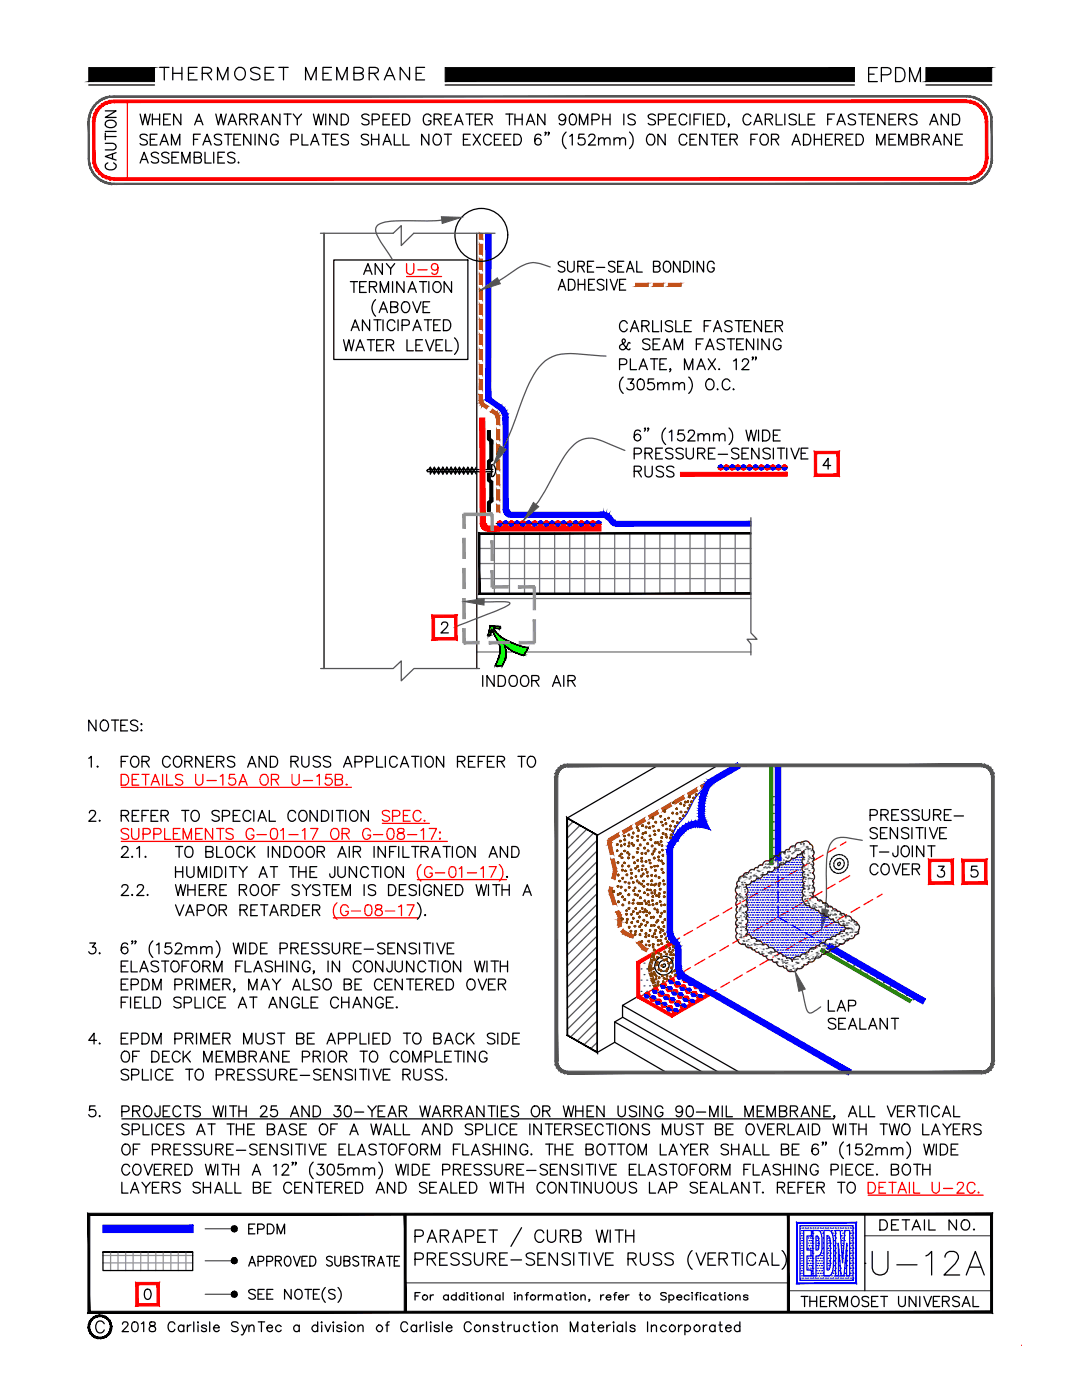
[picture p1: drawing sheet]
<svg xmlns="http://www.w3.org/2000/svg" width="216mm" height="279mm" viewBox="0 0 216 279" stroke-linecap="round" stroke-linejoin="round" font-family="sans-serif">
<defs><g id="words">
<text font-size="8.8" x="172.9" y="255.8">U-12A</text>
<text font-size="6.2" x="172.2" y="17.6">EPDM</text>
<text font-size="5.7" x="30.7" y="17.3">THERMOSET MEMBRANE</text>
<g font-size="5.3">
<text x="24" y="35.3" transform="rotate(-90 24 35.3)">CAUTION</text>
<text x="95.2" y="138.3">INDOOR AIR</text>
<text x="16.6" y="224">5.</text>
<text x="158.7" y="262.1">THERMOSET UNIVERSAL</text>
</g>
<g font-size="4.9">
<text x="48.3" y="247.3">EPDM</text>
<text x="174.3" y="246.6">DETAIL NO.</text>
</g>
</g></defs>
<!-- layer: INSULATION2 -->
<g fill="none" stroke="#767676" stroke-width=".25">
<path d="M95.6 109.5h54.2M95.6 112.5h54.2M95.6 115.5h54.2M98.7 106.5v12M101.7 106.5v12M104.7 106.5v12M107.7 106.5v12M110.7 106.5v12M113.7 106.5v12M116.7 106.5v12M119.6 106.5v12M122.7 106.5v12"/>
<path d="M125.7 106.5v12M128.7 106.5v12M131.7 106.5v12M134.7 106.5v12M137.7 106.5v12M140.7 106.5v12M143.7 106.5v12M146.7 106.5v12M149.7 106.5v12"/>
</g>
<!-- layer: MEMBRANE1 -->
<g fill="#00f" stroke="#00f" stroke-width=".2">
<path d="M140.1 164.3l.8-.4 .8 1.7z"/>
<path d="M139.6 163.9l.5 .4-.2 .1z"/>
<path d="M140.3 164.5l1.4 1.1-1.5-.4z"/>
<path d="M139.6 163.9l.9 .2-.2 .4z"/>
<path d="M97 46.6l.9 32.8 .1-32.8zM97 46.6l.9 32.8-1 .5zM96.9 79.9l3.2 1-2.2-1.5zM96.9 79.9l3.2 1-.6 .8z"/>
<path d="M100.4 83.4l.9-.7 .1 .7zM100.3 82.9l.1 .5 .9-.7zM101.1 82l.2 .7-1 .2zM100.2 82.5l.1 .4 .8-.9zM100.6 81.4l.5 .6-.9 .5zM99.9 82.1l.3 .4 .4-1.1zM100.1 80.9l.5 .5-.7 .7zM100.1 80.9l-.6 .8 .4 .4z"/>
<path d="M100.4 83.4l1 18.3v-18.3zM100.4 83.4l1 18.3h-1z"/>
<path d="M100.4 101.7h1l-.9 .5zM100.5 102.2l.9-.3v-.2zM100.5 102.2l.9-.3-.7 .7zM101.4 101.9l-.7 .7 .8-.6zM100.7 102.6l.8-.6-.5 .9zM101.5 102l-.5 .9 .6-.8zM101.6 102.1l-.2 1.1-.4-.3zM101.6 102.1l-.2 1.1 .3-1zM101.7 102.2l.2 1h-.5zM101.7 102.2l.2 1v-1z"/>
<path d="M101.9 102.2v1l18.6-1zM101.9 103.2l18.6-1v1z"/>
<path d="M121.5 102.6l.4 .3-.8 .6zM121.5 102.6l-.6 .8 .2 .1zM121 102.3l.5 .3-.6 .8zM121 102.3l-.3 .9 .2 .2zM120.5 102.2l.5 .1-.3 .9zM120.5 102.2v1h.2z"/>
<path d="M121.1 103.5l1.6 .4-.8-1zM121.1 103.5l1.6 .4-.8 .6z"/>
<path d="M121.9 104.5l.8-.6-.4 1zM122.7 103.9l-.4 1 .4-.9zM122.7 104l.2 1-.6-.1zM122.7 104l.2 1v-1z"/>
<path d="M122.9 104v1l26.9-1zM122.9 105l26.9-1v1z"/>
<path d="M20.5 246h18v-1.5zM20.5 244.5h18l-18 1.5z"/>
<path d="M154.7 152.8l1.1 19v-19zM154.7 152.8l1.1 19h-1.1z"/>
<path d="M165.5 188.3l-.6 1 19.8 10.1zM164.9 189.3l19.8 10.1-.6 .9z"/>
<path d="M142.3 156.4l5.4-3.2-.5-.9zM141.7 155.4l5.5-3.1-4.9 4.1z"/>
<path d="M141.3 155.7l.4-.3 .6 1zM141.3 155.7l.7 .9 .3-.2zM141.3 155.7l.7 .9-1.1-.4zM140.9 156.2l.9 .6 .2-.2zM140.9 156.2l.9 .6-1.2-.1zM140.6 156.7l1 .4 .2-.3z"/>
<path d="M140.6 156.7l.4 1.7 .6-1.3zM140.6 156.7l.4 1.7-1-.4zM140 158l.9 .8 .1-.4zM140 158l.9 .8-1.1-.4zM139.8 158.4l1 .8 .1-.4zM139.8 158.4l1 .8-1.1-.2zM139.7 159l1 .8 .1-.6zM139.7 159l1 .8-1.1-.2zM139.6 159.6l1 .7 .1-.5zM139.6 159.6l1 .7-1.1-.1zM139.5 160.2l1.1 .7v-.6zM139.5 160.2l1.1 .7-1.1-.1zM139.5 160.8l1 .6 .1-.5zM139.5 160.8l1 .6h-1.1zM139.4 161.4l1.1 .4v-.4zM139.4 161.4l1.1 .4h-1.1zM139.4 161.8l1.1 .5v-.5zM139.4 161.8l1.1 .5-1.1 .1zM139.4 162.4l1.1 .4v-.5zM139.4 162.4l1.1 .4-1.1 .2zM139.4 163l1.2 .2-.1-.4zM139.4 163l1.2 .2-1.1 .3zM139.5 163.5l1.3 .1-.2-.4zM139.5 163.5l1.3 .1-1.1 .4zM139.7 164l1.2-.1-.1-.3zM139.7 164l1.2-.1-1 .5z"/>
<path d="M140.5 164.1l-.8 .9 .5 .2zM139.9 163.9l.6 .2-.8 .9zM139.9 163.9l-.7 1.1h.5zM139.3 163.9h.6l-.7 1.1zM139.3 163.9l-.5 1.1h.4zM138.7 163.9h.6l-.5 1.1zM138.7 163.9l-.4 1.2 .5-.1zM138 164l.7-.1-.4 1.2zM138 164l-.1 1.2 .4-.1zM137.4 164.2l.6-.2-.1 1.2zM137.4 164.2v1.2l.5-.2zM136.8 164.5l.6-.3v1.2zM136.8 164.5l.1 1.3 .5-.4zM136.2 164.9l.6-.4 .1 1.3zM136.2 164.9l.3 1.2 .4-.3zM135.7 165.3l.5-.4 .3 1.2zM135.7 165.3l.5 1.2 .3-.4zM135.3 165.7l.4-.4 .5 1.2zM135.3 165.7l.3 1.5 .6-.7zM135.3 165.7l.3 1.5-1-.6zM134.6 166.6l.7 1.2 .3-.6zM134.6 166.6l.7 1.2-.9-.7zM134.4 167.1l.3 1.3 .6-.6zM134.4 167.1l.3 1.3-.8-.8z"/>
<path d="M133.9 167.6l.8 .8-1.3-.2zM133.4 168.2l1 .5 .3-.3zM133.4 168.2l1 .5-1.2 .2zM133.2 168.9l1.1 .2 .1-.4zM133.2 168.9l1.1 .2-1.2 .4zM133.1 169.5h1.1l.1-.4z"/>
<path d="M133.1 169.5l1.1 16.5v-16.5zM133.1 169.5l1.1 16.5h-1.1z"/>
<path d="M133.1 186h1.1l-1 .8zM133.2 186.8l1.1-.3-.1-.5zM133.2 186.8l1.1-.3-.8 .9zM134.3 186.5l-.8 .9 1-.5zM133.5 187.4l1-.5-.6 1.1zM134.5 186.9l-.6 1.1 .8-.8z"/>
<path d="M134.7 187.2l-.8 .8 1.2-.4zM133.9 188l1.2-.4-.8 .8z"/>
<path d="M134.8 189.6l1-.7 .1 .7zM134.7 189.2l.1 .4 1-.7zM135.5 188.2l.3 .7-1.1 .3zM134.5 188.8l.2 .4 .8-1zM135.1 187.6l.4 .6-1 .6zM135.1 187.6l-.8 .8 .2 .4z"/>
<path d="M134.8 189.6l1.1 3.4v-3.4zM134.8 189.6l1.1 3.4h-1.1z"/>
<path d="M134.8 193h1.1l-1.1 .6zM134.8 193.6l1.1-.2v-.4zM134.8 193.6l1.1-.2-.9 .7zM135 194.1l1.1-.4-.2-.3zM135 194.1l1.1-.4-.8 .9zM136.1 193.7l-.8 .9 .9-.6zM135.3 194.6l.9-.6-.5 1.1zM136.2 194l-.5 1.1 .8-.8zM136.5 194.3l-.3 1.1-.5-.3zM136.5 194.3l-.3 1.1 .6-.9z"/>
<path d="M136.8 194.5l-.6 .9 33.7 18.2zM136.2 195.4l33.7 18.2-.6 .9z"/>
</g>
<!-- layer: BONDINGADHESIVE -->
<g fill="#a55200" stroke="#a55200" stroke-width=".2">
<path d="M95.6 46.6l.7 1.1v-1.1zM95.6 46.6l.7 1.1h-.7z"/>
<path d="M95.6 48.8l.7 1.9v-1.9zM95.6 48.8l.7 1.9h-.7z"/>
<path d="M95.6 51.7l.7 2v-2zM95.6 51.7l.7 2h-.7z"/>
<path d="M95.6 54.7l.7 2.1v-2.1zM95.6 54.7l.7 2.1h-.7z"/>
<path d="M95.6 57.7l.7 2.1v-2.1zM95.6 57.7l.7 2.1h-.7z"/>
<path d="M95.6 60.7l.7 2.1v-2.1zM95.6 60.7l.7 2.1h-.7z"/>
<path d="M95.6 63.7l.7 2v-2zM95.6 63.7l.7 2h-.7z"/>
<path d="M95.6 66.7l.7 2v-2zM95.6 66.7l.7 2h-.7z"/>
<path d="M95.6 69.8l.7 1.9v-1.9zM95.6 69.8l.7 1.9h-.7z"/>
<path d="M95.6 72.8l.7 1.9v-1.9zM95.6 72.8l.7 1.9h-.7z"/>
<path d="M95.6 75.8l.7 2v-2zM95.6 75.8l.7 2h-.7z"/>
<path d="M95.6 78.8l.7 1.1v-1.1zM95.6 78.8l.7 1.1h-.7z"/>
<path d="M95.6 79.9h.7l-.6 .4zM95.7 80.3l.6-.2v-.2zM95.7 80.3l.6-.2-.4 .6zM96.3 80.1l-.4 .6 .5-.4zM95.9 80.7l.5-.4-.2 .7zM96.4 80.3l-.2 .7 .3-.5z"/>
<path d="M96.5 80.5l-.3 .5 1.2 .1zM96.2 81l1.2 .1-.3 .5z"/>
<path d="M98.3 81.6l-.4 .6 1.3 .1zM97.9 82.2l1.3 .1-.4 .5z"/>
<path d="M99.1 83.4l.6-.4v.4zM99 83.2l.1 .2 .6-.4zM99.5 82.6l.2 .4-.7 .2zM98.9 83l.1 .2 .5-.6zM99.2 82.3l.3 .3-.6 .4zM99.2 82.3l-.4 .5 .1 .2z"/>
<path d="M99.1 83.4l.6 1.3v-1.3zM99.1 83.4l.6 1.3h-.6z"/>
<path d="M99.1 85.8l.6 1.9v-1.9zM99.1 85.8l.6 1.9h-.6z"/>
<path d="M99.1 88.8l.6 1.9v-1.9zM99.1 88.8l.6 1.9h-.6z"/>
<path d="M99.1 91.8l.6 2v-2zM99.1 91.8l.6 2h-.6z"/>
<path d="M99.1 94.8l.6 2v-2zM99.1 94.8l.6 2h-.6z"/>
<path d="M99.1 97.8l.6 2v-2zM99.1 97.8l.6 2h-.6z"/>
<path d="M99.1 100.8l.6 1.3v-1.3zM99.1 100.8l.6 1.3h-.6z"/>
<path d="M130.6 190.1l-.3 .5zM130.6 190.1l-.3 .5z"/>
<path d="M128.2 189.5l.8 .4 .3-.6zM128.5 189l.8 .3-1.1 .2z"/>
<path d="M127.1 188.2l1 1.2 .5-.4zM127.1 188.2l.5-.4 1 1.2z"/>
<path d="M125.7 187l.6 .2 .2-.6zM126 186.4l.5 .2-.8 .4zM124.8 186.6l.9 .4 .3-.6zM125.1 186l.9 .4-1.2 .2z"/>
<path d="M123.3 183.8l.6 .1-.6 .6zM123.3 184.5l.6-.1v-.5zM123.3 184.5l.6-.1-.5 .6zM123.9 184.4l-.5 .6 .6-.1z"/>
<path d="M123.9 185.9l.4-.4-.1 .8zM124.3 185.5l-.1 .8 .4-.5zM124.6 185.8l.2 .8-.6-.3zM124.6 185.8l.2 .8 .3-.6z"/>
<path d="M123.3 183.7v.1l.6 .1zM123.3 183.7l.7 .1-.1 .1z"/>
<path d="M123.3 183.7l.7-.5v.6zM123.4 183.2l-.1 .5 .7-.5zM123.9 182.7l.1 .5h-.6zM123.3 182.8l.1 .4 .5-.5zM123.7 182.1l.2 .6-.6 .1zM123.1 182.4l.2 .4 .4-.7z"/>
<path d="M122.9 182l.2 .4 .6-.3zM122.9 182l.6-.3 .2 .4z"/>
<path d="M121.6 178.4l.7 2.2 .7-.2zM121.6 178.4l.7-.1 .7 2.1z"/>
<path d="M121.6 177l.6 .2-.7 .5zM121.5 177.7h.7v-.5zM121.5 177.7h.7l-.6 .7zM122.2 177.7l-.6 .7 .7-.1z"/>
<path d="M122.3 174.4l-.2 .9 .6 .2zM122.3 174.4l.7 .2-.3 .9z"/>
<path d="M122.3 174.4l.7-.4v.6zM122.4 174l-.1 .4 .7-.4zM122.4 174l.6-.6v.6zM122.4 173.5v.5l.6-.6z"/>
<path d="M121.9 171.5l.5 2 .6-.1zM121.9 171.5l.7-.1 .4 2z"/>
<path d="M121.3 168.6l.5 1.9 .6-.1zM121.3 168.6l.7-.2 .4 2z"/>
<path d="M121.3 168.3l.7-.1-.7 .4zM121.3 168.6l.7-.2v-.2z"/>
<path d="M121.3 167.7v.6l.7-.1zM121.3 167.7l.6-.1 .1 .6z"/>
<path d="M121.4 167.4l.4 .6 1.5-1.7zM123.3 166.3l.3 .6-1.8 1.1z"/>
<path d="M124.2 165.8l.3 .6 1.4-1.6zM125.9 164.8l.3 .6-1.7 1z"/>
<path d="M126.8 164.3l.3 .6 1.4-1.6zM128.5 163.3l.3 .6-1.7 1z"/>
<path d="M129.4 162.8l.3 .6 1.4-1.6zM131.1 161.8l.3 .6-1.7 1z"/>
<path d="M132 161.3l.3 .6 1.4-1.6zM133.7 160.3l.3 .6-1.7 1z"/>
<path d="M134.5 159.8l.4 .5 1.4-1.5zM136.3 158.8l.3 .6-1.7 .9z"/>
<path d="M137.2 158.3l.3 .6 1.4-1.6zM138.9 157.3l.3 .5-1.7 1.1z"/>
<path d="M139.8 156.8l.3 .5 1.5-1.6zM141.6 155.7l.4 .6-1.9 1z"/>
<path d="M126.8 56.5v.7l2.5-.7zM126.8 57.2l2.5-.7v.7z"/>
<path d="M130.4 56.5v.7l1.9-.7zM130.4 57.2l1.9-.7v.7z"/>
<path d="M133.4 56.5v.7l2.5-.7zM133.4 57.2l2.5-.7v.7z"/>
</g>
<path d="M135.9 56.5v.7M95.6 79.9h.7M99.2 82.3l-.4 .5M99.1 102.1h.6M141.6 155.7l.4 .6M122 168.4l-.7 .2" fill="none" stroke="#a55200" stroke-width=".2"/>
<!-- layer: DETAIL -->
<g fill="none" stroke="#000" stroke-width=".25">
<path d="M85.5 93.7l.4-.5 .8 1.4 .8-1.4 .9 1.4M85.9 93.7h.1M85.9 94.1h.1M85.9 93.2v1.4l.8-1.4 .8 1.4 .9-1.4M86.7 93.2v1.4M87.5 93.2v1.4M88.4 93.2l.8 1.4 .8-1.4M88.4 93.2v1.4M89.2 93.2l.8 1.4 .9-1.4M89.2 93.2v1.4M89.2 93.2l-.8 1.4M90 93.2v1.4"/>
<path d="M90 93.2l.9 1.4M90.9 94.6l.8-1.4 .8 1.4M90.9 93.2v1.4M90.9 93.2l.8 1.4M91.7 94.6l.8-1.4 .9 1.4M91.7 93.2v1.4M92.5 94.6l.9-1.4 .8 1.4M92.5 93.2v1.4M93.4 94.6l.8-1.4 .8 1.4M93.4 93.2v1.4M94.2 93.2v1.4M95 93.2l-.8 1.4"/>
<path d="M97.3 94.5v1.4l.5 .4M97.3 92v1.5M97.3 94.5v1.4M97.3 94.5h.5v7.5h-.5M97.4 86v1.8M97.4 91.9v1.6M97.4 94.5v1.5M97.5 86v1.9M97.5 91.8v1.7M97.5 94.5v1.6M97.6 86v2M97.6 91.8v1.7"/>
<path d="M97.6 94.5v1.7M97.6 100v2M97.7 86v2M97.7 91.7v1.8M97.7 94.5v1.8M97.7 99.9v2.1M97.8 94.1l.3 .2M97.8 88.6v-.5l-.5-.4v-1.7v1.7v-1.7h.5v7.5h-.5M97.8 88.1v3.5l-.5 .4v1.5M97.8 99.3v.5l-.5 .4v1.8M97.8 87.5l.5 .4v3.9l-.5 .5M97.8 95.7l.5 .4v4l-.5 .4"/>
<path d="M97.9 87.6v4.6M97.9 95.8v4.6M98 87.7v4.4M98 95.9v4.4M98.1 93.5l-.3 .2M98.1 87.7v4.3M98.1 96v4.2M98.2 87.8v4.1M98.2 96v4.1M98.2 92.7h-.1v2.4h.1M98.2 92.7l.3 .1M98.4 93.7h-13l-.3 .2 .3 .2h13"/>
<path d="M98.5 92.8a1.5 1.5 0 0 1-.3 2.3M95.6 106.5h54.2M97.3 100.2v1.8M97.4 100.1v1.9M97.5 100.1v1.9M131.3 152.7l-18.1 10.6M143.3 152.7l-24.1 14M165.6 172.3v.4M165.6 172.9l.1 .4M165.8 171.7l-.2 .4M165.8 173.4l.3 .4M166.1 171.2l-.2 .3"/>
<path d="M166.2 173.9l.5 .3M166.4 172.7l.1 .4M166.4 172.1v.4M166.6 170.8l-.4 .3M166.6 173.2l.5 .3M166.8 171.6l-.3 .3M166.9 174.3h.4M167.1 170.6l-.4 .1M167.3 172.2l-.2 .4M167.3 171.4l-.4 .1M167.3 170.5l.4 .1M167.5 172.1l.2 .3"/>
<path d="M167.5 171.3l.4 .1M167.6 172.6l-.4 .1M167.7 173.5h-.4M167.9 174.2l-.4 .1M167.9 170.6l.3 .2M168 171.5l.3 .3M168.2 173.1l-.3 .3M168.4 172l.1 .4M168.5 172.6l-.2 .4M168.5 173.9l-.4 .2M168.5 170.8l.3 .3M168.8 173.5l-.2 .3"/>
<path d="M168.9 171.3l.2 .3M169.1 173l-.1 .3M169.2 171.8v.4M169.2 172.4v.3M127.4 198.8l-3.2 1.8 23.5 13.5M131.1 191.6a1.84 1.84 0 0 1 3.1 .4 1.84 1.84 0 0 1-1.8 2.6 1.82 1.82 0 0 1-1.6-1.1 1.82 1.82 0 0 1 .3-1.9zM131.1 196.3h.1M137.8 196h.1M143.9 199.2v.2M122.7 203.9l1.6-.9 19.2 11.1M122.7 208l-3.5 2M124.2 200.6v2.5"/>
<path d="M133 214.1l-10.3-6.1v-4.1l17.6 10.2M146.4 200.7h.1"/>
<circle cx="96" cy="46.9" r="5.3"/>
<circle cx="132.5" cy="192.8" r="1.09"/>
<circle cx="132.5" cy="192.7" r=".32"/>
</g>
<!-- layer: DECK1 -->
<path d="M95.1 119.5h54.7M95.1 130.1h54.7" fill="none" stroke="#767676" stroke-width=".25"/>
<!-- layer: RUSS STRIPP -->
<g fill="#f00" stroke="#f00" stroke-width=".2">
<path d="M95.7 83.4l1.1 21.1-.1-21.1zM95.7 83.4l1.1 21.1h-1z"/>
<path d="M95.8 104.5h1l-.9 .4zM95.9 104.9l.9-.3v-.1zM95.9 104.9l.9-.3-.7 .8zM96.8 104.6l-.7 .8 .8-.6zM96.1 105.4l.8-.6-.5 .9zM96.9 104.8l-.5 .9 .6-.8zM97 104.9l-.2 1-.4-.2zM97 104.9l-.2 1 .4-.9zM97.2 105l.1 1-.5-.1zM97.2 105l.1 1v-1z"/>
<path d="M97.3 105v1l22.6-1zM97.3 106l22.6-1v1z"/>
<path d="M127.6 192.3l7.2-4.1-.3-.6zM127.1 191.9l7.4-4.3-6.9 4.7zM127.1 191.9l.5 6.8v-6.4zM127.1 191.9l.5 6.8-.5 .3zM127.1 199l6.9 3.4-6.4-3.7zM127.1 199l6.9 3.4v.6zM134 202.4v.6l7.9-5.1zM134 203l7.9-5.1 .3 .5z"/>
<path d="M135.8 94.3v.7l21.3-.7zM135.8 95l21.3-.7v.7z"/>
</g>
<!-- layer: NOTES -->
<g fill="#000" stroke="#000" stroke-width=".2">
<path d="M95.5 118.6h54.3v-.3zM95.5 118.6l.3-.3h54zM95.5 106.3v12.3l.3-.3zM95.5 106.3l.3 .3v11.7zM95.5 106.3l.3 .3 54-.3zM95.8 106.6l54-.3v.3z"/>
<path d="M97.4 126.6v.2zM97.5 126.6l-.1 .2zM97.4 126.8l.2 .1zM97.5 126.7l.1 .2z"/>
<path d="M97.8 124.9l-.4 1.7zM97.8 124.9l-.3 1.7zM97.8 124.9l1.8 .1zM97.8 124.9l1.8 .2z"/>
<path d="M97.6 126.8h.2zM97.6 126.8h.2zM97.7 126.8l.1-.1z"/>
<path d="M98 126l-.2 .7zM98 126l-.2 .7z"/>
<path d="M98.2 125.8l.2 .1zM98.2 125.8l.1 .1zM98.1 125.8h.1zM98.1 125.8h.1zM98.1 125.8l-.1 .2zM98 126l.1-.1z"/>
<path d="M98.7 125.4l.1-.1zM98.7 125.4h.1zM98.7 125.4l-.1 .1zM98.6 125.5l.1-.1zM98.6 125.5v.2zM98.6 125.5v.2z"/>
<path d="M99.2 132.1l-.3 .5zM99.2 132.1l-.3 .5zM99.4 131.3l-.2 .8zM99.4 131.3l-.2 .8zM99.7 130.6l-.2 .8zM99.7 130.6l-.2 .8zM99.8 130.2l-.1 .4zM99.8 130.2l-.1 .4zM99.8 129.6v.6zM99.8 129.6v.6zM99.7 128.8l.1 .8zM99.7 128.8l.1 .8zM99.4 128.2l.3 .6zM99.5 128.2l.2 .6zM99.1 127.5l.3 .7zM99.1 127.5l.4 .7zM98.7 126.7l.4 .8zM98.7 126.7l.4 .8zM98.4 126.2l.3 .5zM98.4 126.2l.3 .5zM98.3 125.9l.2 .3zM98.3 125.9l.2 .3z"/>
<path d="M99.5 125.4l.2 .1zM99.5 125.4l.2 .1zM99.7 125.4l.1-.1z"/>
<path d="M98.8 125.4l.7 .1zM98.8 125.3l.7 .1z"/>
<path d="M99.8 125.1v.2zM99.8 125.1l-.1 .2zM99.6 125l.2 .1zM99.6 125l.1 .2z"/>
<path d="M104 130.7l.4 .1zM104 130.6l.4 .2zM103.7 130.6l.3 .1zM103.7 130.5l.3 .1zM103.4 130.5h.3zM103.4 130.5h.3zM103.1 130.4h.3zM103.1 130.4h.3zM102.9 130.3h.3zM102.9 130.2l.3 .1zM102.5 130.1l.4 .1zM102.5 130.1l.4 .1zM102.2 129.9l.3 .2zM102.2 129.9l.3 .2zM101.9 129.7l.3 .2zM101.9 129.7l.3 .2zM101.5 129.5l.4 .2zM101.5 129.4l.4 .3zM101.1 129.2l.4 .3zM101.1 129.2l.4 .2zM100.8 128.9l.4 .3zM100.6 128.8l.6 .4zM100.6 128.8l.2 .4zM100.6 128.8l.2 .4zM100.8 129.2l.1 .5zM100.8 129.2l.1 .5zM100.9 129.7l.1 .3zM100.9 129.7l.1 .3zM100.9 130l.1 .3zM100.9 130l.1 .3zM100.9 130.3l.1 .3zM100.9 130.3l.1 .3zM100.9 130.6l.1 .2zM100.9 130.6l.1 .2zM100.9 130.8l.1 .2zM100.9 130.8l.1 .2zM100.9 131v.3zM100.9 131v.3zM100.9 131.2v.3zM100.9 131.2l-.1 .3zM100.8 131.5v.3zM100.8 131.5v.3zM100.7 131.7l-.1 .3zM100.7 131.7l-.1 .3zM100.6 132l-.1 .3zM100.6 132l-.1 .3zM100.5 132.2l-.1 .3zM100.5 132.2l-.1 .3zM100.3 132.4v.4zM100.3 132.4v.4z"/>
<path d="M104.4 130.8h.1zM104.4 130.8l.1-.1zM104.7 130.5l-.2 .3zM104.6 130.5l-.1 .2z"/>
<path d="M105.3 129.5l-.7 1zM105.3 129.5l-.6 1z"/>
<path d="M104.6 129.2l.5 .1zM104.6 129.2h.5zM104.2 129.1h.5zM104.2 129l.5 .1zM103.7 128.9l.5 .2zM103.7 128.9l.5 .1zM103.2 128.7l.5 .2zM103.2 128.7l.5 .2zM102.8 128.6l.4 .1zM102.8 128.5l.4 .2zM102.4 128.4l.4 .1zM102.4 128.4l.4 .1zM101.9 128.2l.5 .2zM101.9 128.1l.5 .3zM101.5 128l.4 .2zM101.6 128l.3 .1zM101.1 127.8l.5 .2zM101.1 127.8l.5 .2zM100.6 127.5l.5 .2zM100.6 127.5l.5 .2zM100.2 127.3l.4 .2zM100.2 127.3l.4 .2zM100 127.2l.3 .1zM100 127.2l.3 .1zM99.7 126.9l.3 .2zM99.8 126.9l.2 .2zM99.3 126.6l.5 .3zM99.4 126.6l.4 .3zM99.1 126.4l.3 .2zM99.1 126.4l.3 .2zM98.9 126.1l.2 .3zM98.9 126.1l.2 .2zM98.6 125.7l.3 .4zM98.6 125.7l.3 .4z"/>
<path d="M105.3 129.4v.1zM105.3 129.4v.1zM105.3 129.3v.1zM105.3 129.3v.1zM105.1 129.2l.2 .1zM105.1 129.2l.1 .1z"/>
</g>
<!-- layer: BORDER -->
<path d="M80.9 256h76.4M157.3 257.6h40.6M172.6 246.6h25.3" fill="none" stroke="#545454" stroke-width=".25"/>
<!-- layer: SOLID -->
<g fill="#000" stroke="#000" stroke-width=".2">
<path d="M17.7 13.5v2.8l13.1-2.8zM17.7 16.3l13.1-2.8v2.8z"/>
<path d="M88.8 13.5v2.8l81.7-2.8zM88.8 16.3l81.7-2.8v2.8z"/>
<path d="M184.8 16.3h13.1v-2.8zM184.8 13.5h13.1l-13.1 2.8z"/>
</g>
<!-- layer: 0 -->
<g fill="none" stroke="#000" stroke-width=".25">
<path d="M17.7 17h13.1M88.8 17h81.7M184.8 17h13.1M64.7 46.6v86.8M95.1 46.6v86.8M20.5 249.9h18v3.7h-18zM80.9 242.3v13.7M82.8 246.7h1.1a.64 .64 0 0 0 .6-.6 .64 .64 0 0 0-.6-.6h-1.1v2.4M82.8 251.3h1.1a.64 .64 0 0 0 .6-.6 .64 .64 0 0 0-.6-.7h-1.1v2.5M82.8 258.6h.7M83.8 258h-1v1.4M85.3 247.9l.9-2.4 .9 2.4"/>
<path d="M85.3 251.2h1a.61 .61 0 0 0 .5-.9l-.5-.3h-1v2.5M85.6 247.1h1.2M85.9 258.4v1M86.1 251.2l.8 1.3M86.5 258.4a.52 .52 0 0 0-.6 .5M87.7 251.2h1M87.9 246.6l1.4-.1a.58 .58 0 0 0 0-.9l-1.4-.1v2.4M88.7 246.6l.8 1.3M89.3 250h-1.6v2.5h1.6M89.5 258.6a.53 .53 0 0 0-.8-.1 .53 .53 0 0 0 0 .8 .53 .53 0 0 0 .8-.1M89.5 258.4v1M90.3 247.9l.9-2.4 1 2.4"/>
<path d="M90.7 247.1h1.1M91 258.6a.53 .53 0 0 0-.8-.1 .53 .53 0 0 0 0 .8 .53 .53 0 0 0 .8-.1M91 258v1.4M91.6 250.4a1.12 1.12 0 0 0-1.6 0l.2 .6 1 .3a.61 .61 0 0 1 .2 1.1 1.13 1.13 0 0 1-1.4-.2M92.6 258.6a.53 .53 0 0 0-.8-.1 .53 .53 0 0 0 0 .8 .53 .53 0 0 0 .8-.1M92.6 258v1.4M92.9 246.7h1.1a.64 .64 0 0 0 .6-.6 .64 .64 0 0 0-.6-.6h-1.1v2.4M93.2 258h.2zM93.3 258.4v1M93.9 258.4h.5M94 250.4a1.12 1.12 0 0 0-1.7 0v.2l.3 .4 .9 .3a.63 .63 0 0 1 .2 1.1 1.17 1.17 0 0 1-1.4-.2M94.1 258l.1 1.4h.3"/>
<path d="M94.7 250v1.8a.83 .83 0 0 0 .8 .7 .83 .83 0 0 0 .8-.7v-1.8M95 258h.2zM95.1 258.4v1M95.3 246.6h1M96.9 245.5h-1.6v2.4h1.6M97.3 258.7l.3-.3 .5 .1v.9M97.3 251.2h1a.61 .61 0 0 0 .5-.9l-.5-.3h-1v2.5M97.3 258.4v1M97.6 245.5h1.6M98.1 251.2l.8 1.3M98.4 245.5v2.4M99.7 251.2h.9"/>
<path d="M99.8 258.6a.51 .51 0 0 0-.8 0 .51 .51 0 0 0 0 .7 .51 .51 0 0 0 .8-.1M99.8 258.4v1M100.4 258v1.4M101.2 250h-1.5v2.5h1.5M102 251.4h2.1M102.6 258h.2zM102.7 258.4v1M103.3 258.7l.2-.2a.38 .38 0 0 1 .7 .2v.7M103.3 258.4v1M104.1 245l-2.1 3.7M104.8 258.4h.6M105.5 258h-.3l-.1 .2v1.2"/>
<path d="M106.7 250.4a1.12 1.12 0 0 0-1.7 0l.2 .6 1 .3a.61 .61 0 0 1 .2 1.1 1.13 1.13 0 0 1-1.4-.2M107.3 251.2h1M107.4 258.4v1M108 258.4a.52 .52 0 0 0-.6 .5M108.5 258.7l.2-.2a.38 .38 0 0 1 .7 .2v.7M108.5 258.4v1M108.5 246.1a.91 .91 0 0 0-1-.6 .91 .91 0 0 0-.8 .9 1.08 1.08 0 0 0 .3 1.2 1.08 1.08 0 0 0 1.2 .2l.3-.5M108.9 250h-1.6v2.5h1.6M109.2 245.5v1.7a.83 .83 0 0 0 .9 .7 .83 .83 0 0 0 .8-.7v-1.7M109.4 258.7l.3-.3 .4 .1 .1 .9M111.2 250v2.5l-1.6-2.5v2.5M111.8 246.6l1.4-.1a.58 .58 0 0 0 0-.9l-1.4-.1v2.4"/>
<path d="M111.9 258.6a.51 .51 0 0 0-.8 0 .51 .51 0 0 0 0 .7 .51 .51 0 0 0 .8-.1M111.9 258.4v1M112.5 258.4h.6M112.6 246.6l.9 1.3M112.7 258v1.2l.1 .2h.4M113.7 258h.1zM113.8 258.4v1M113.8 250.4a1.12 1.12 0 0 0-1.6 0v.2l.2 .4 .9 .3a.61 .61 0 0 1 .3 1.1 1.13 1.13 0 0 1-1.4-.2M114.3 246.6l1.4-.1a.58 .58 0 0 0 0-.9l-1.4-.1v2.4h1a.66 .66 0 0 0 .7-.6 .66 .66 0 0 0-.7-.7M114.5 250v2.5M115.5 250h1.6M115.9 258.7l.4-.3 .4 .1 .1 .9"/>
<path d="M115.9 258.4v1M116.3 250v2.5M117.6 250v2.5M117.7 259.4h-.2h.2l-.2 .3M118.5 250l.9 2.5 1-2.5M119 245.5l.6 2.4 .6-2.4 .5 2.4 .6-2.4M119.9 258.4v1M120.5 258.4a.57 .57 0 0 0-.6 .5M120.8 251.2h1M121 258.9h.9a.47 .47 0 0 0-.5-.5 .47 .47 0 0 0-.4 .5v.1a.51 .51 0 0 0 .4 .4 .51 .51 0 0 0 .5-.2M121.8 245.5v2.4M122.4 250h-1.6v2.5h1.6"/>
<path d="M122.4 258.4h.6M122.7 245.5h1.6M123.1 258h-.4v.2v1.2M123.4 258.9h1a.51 .51 0 0 0-.7-.4 .51 .51 0 0 0-.3 .7 .51 .51 0 0 0 .8 .2l.2-.2M123.5 245.5v2.4M124.9 246.6h1.6M124.9 245.5v2.4M124.9 258.4v1M125.3 251.2l1.4-.1a.61 .61 0 0 0 0-.9l-1.4-.2v2.5M125.5 258.4a.57 .57 0 0 0-.6 .5M126.1 251.2l.8 1.3M126.5 245.5v2.4"/>
<path d="M127.6 258.4h.5M127.8 258v1.2l.1 .2h.3M127.8 250v1.8a.83 .83 0 0 0 .8 .7 .83 .83 0 0 0 .8-.7v-1.8M132 250.4a1.12 1.12 0 0 0-1.6 0l.2 .6 .9 .3a.61 .61 0 0 1 .3 1.1 1.13 1.13 0 0 1-1.4-.2M132.9 258.2l-.3-.2h-.6l-.2 .2 .2 .3 .8 .3 .1 .4a.77 .77 0 0 1-1.1 0M133.5 258.6a.53 .53 0 0 1 .8-.1 .53 .53 0 0 1 0 .8 .53 .53 0 0 1-.8-.1M133.5 258.4v1.6M134.3 250.4a1.12 1.12 0 0 0-1.6 0v.2l.2 .4 1 .3a.63 .63 0 0 1 .2 1.1 1.17 1.17 0 0 1-1.4-.2M135.1 258.9h.9a.51 .51 0 0 0-.6-.4 .51 .51 0 0 0-.3 .7 .51 .51 0 0 0 .8 .2l.1-.2M137.5 258.6a.53 .53 0 0 0-.8-.1 .53 .53 0 0 0 0 .8 .53 .53 0 0 0 .8-.1M138.1 258v.1zM138.1 249.6a2.45 2.45 0 0 0 0 3.7"/>
<path d="M138.1 258.4v1M138.7 258.4h.5M138.9 250l.9 2.5 1-2.5M139.3 258h-.3v.2v1.2M139.8 258v.1zM139.8 258.4v1M141.3 258.6a.51 .51 0 0 0-.8 0 .51 .51 0 0 0 0 .7 .51 .51 0 0 0 .8-.1M141.3 251.2h.9M142.8 258.6a.53 .53 0 0 0-.8-.1 .53 .53 0 0 0 0 .8 .53 .53 0 0 0 .8-.1M142.8 250h-1.5v2.5h1.5M142.8 258.4v1M143.4 258.4h.5"/>
<path d="M143.5 251.2l1.4-.1a.61 .61 0 0 0 0-.9l-1.4-.2v2.5M143.7 258v1.2v.2h.3M144.3 251.2l.8 1.3M144.6 258v.1zM144.6 258.4v1M146 250h1.6M146.8 258.7l.2-.2a.38 .38 0 0 1 .7 .2v.7M146.8 250v2.5M146.8 258.4v1M148.1 250v2.5M149.2 258.6a.56 .56 0 0 0-.8 0l.2 .3 .6 .1v.2a.56 .56 0 0 1-.8 0M150.8 250.6a.84 .84 0 0 0-1.3-.4 1.44 1.44 0 0 0 .2 2.3 .87 .87 0 0 0 1.1-.6"/>
<path d="M151.5 252.5l.9-2.5 .9 2.5M151.8 251.7h1.2M154.1 250v2.5h1.4M156.1 249.6a2.45 2.45 0 0 1 0 3.7"/>
<circle cx="84.8" cy="258.9" r=".52"/>
<circle cx="96.2" cy="258.9" r=".52"/>
<circle cx="106.4" cy="258.9" r=".52"/>
<circle cx="114.9" cy="258.9" r=".52"/>
<circle cx="129.2" cy="258.9" r=".52"/>
<circle cx="145.7" cy="258.9" r=".52"/>
</g>
<!-- layer: BORDER -->
<g fill="#000" stroke="#000" stroke-width=".2">
<path d="M17.5 242.1l.4 .4 180.1-.4zM17.9 242.5l180.1-.4-.3 .4zM198 242.1l-.3 .4 .3 19.6zM197.7 242.5l.3 19.6-.3-.4zM17.5 262.1h180.5l-.3-.4zM17.5 262.1l.4-.4h179.8zM17.5 242.1v20l.4-.4zM17.5 242.1l.4 .4v19.2z"/>
<path d="M80.7 242.3l.3 19.6v-19.6zM80.7 242.3l.3 19.6h-.3z"/>
<path d="M157.1 242.3l.4 19.6v-19.6zM157.1 242.3l.4 19.6h-.4z"/>
</g>
<path d="M172.6 242.3v15.3" fill="none" stroke="#000" stroke-width=".25"/>
<!-- layer: NOTES -->
<g fill="#f00" stroke="#f00" stroke-width=".2">
<path d="M27.6 256.4h3.7l.5-.5zM27.1 255.9h4.7l-4.2 .5zM27.1 255.9l.5 4.3v-3.8zM27.1 255.9l.5 4.3-.5 .4zM27.6 260.2l-.5 .4 4.2-.4zM27.1 260.6l4.2-.4 .5 .4zM31.3 256.4v3.8l.5 .4zM31.3 256.4l.5-.5v4.7z"/>
<path d="M163 90.5h4l.5-.4zM162.5 90.1h5l-4.5 .4zM162.5 90.1l.5 4.5v-4.1zM162.5 90.1l.5 4.5-.5 .5zM163 94.6l-.5 .5 4.5-.5zM162.5 95.1l4.5-.5 .5 .5zM167 90.5v4.1l.5 .5zM167 90.5l.5-.4v5z"/>
<path d="M185.7 171.9h4.1l.5-.4zM185.3 171.5h5l-4.6 .4zM185.3 171.5l.4 4.5v-4.1zM185.3 171.5l.4 4.5-.4 .5zM185.7 176l-.4 .5 4.5-.5zM185.3 176.5l4.5-.5 .5 .5zM189.8 171.9v4.1l.5 .5zM189.8 171.9l.5-.4v5z"/>
<path d="M192.4 171.9h4l.5-.4zM192 171.5h4.9l-4.5 .4zM192 171.5l.4 4.5v-4.1zM192 171.5l.4 4.5-.4 .5zM192.4 176l-.4 .5 4.4-.5zM192 176.5l4.4-.5 .5 .5zM196.4 171.9v4.1l.5 .5zM196.4 171.9l.5-.4v5z"/>
<path d="M86.7 123.2h4l.5-.4zM86.2 122.8h5l-4.5 .4zM86.2 122.8l.5 4.4v-4zM86.2 122.8l.5 4.4-.5 .5zM86.7 127.2l-.5 .5 4.5-.5zM86.2 127.7l4.5-.5 .5 .5zM90.7 123.2v4l.5 .5zM90.7 123.2l.5-.4v4.9z"/>
</g>
<g fill="none" stroke="#000" stroke-width=".25">
<path d="M28 22.8l.5 2.1 .5-2.1 .5 2.1 .5-2.1M28 32.5l.8-2.1 .8 2.1M28.3 31.8h1M29.4 27.1a.82 .82 0 0 0-1.4 .2l.1 .3 .9 .3a.55 .55 0 0 1 .2 1 1.04 1.04 0 0 1-1.2-.3M30 27.8h.8M30.4 22.8v2.1M30.4 23.8h1.4M31.3 26.8h-1.3v2.1h1.3M31.6 30.7a.82 .82 0 0 0-1.4 .2l.2 .3 .8 .3a.52 .52 0 0 1 .4 .4 .52 .52 0 0 1-.2 .6 1.04 1.04 0 0 1-1.2-.3M31.8 22.8v2.1M31.9 28.9l.9-2.1 .8 2.1M32.3 28.2h1"/>
<path d="M32.7 23.8h.8M33.7 30.7a.82 .82 0 0 0-1.4 .2l.2 .3 .8 .3a.55 .55 0 0 1 .2 1 1.04 1.04 0 0 1-1.2-.3M34 22.8h-1.3v2.1h1.3M34.2 28.9v-2.1l.8 2.1 .9-2.1v2.1M34.3 31.4h.9M35.7 30.4h-1.4v2.1h1.4M36.1 22.8v2.1l-1.5-2.1v2.1M36.3 32.5v-2.1l.8 2.1 .8-2.1v2.1M38.6 27.8h.9M38.7 31.4l1.3-.1a.47 .47 0 0 0 0-.8l-1.3-.1v2.1h1a.57 .57 0 0 0 .5-.5 .57 .57 0 0 0-.5-.6M38.8 24.9l.9-2.1 .8 2.1M39.2 24.2h1"/>
<path d="M40 26.8h-1.4v2.1M40.5 28.9l.8-2.1 .8 2.1M40.8 28.2h1M40.9 30.4v2.1h1.2M42.6 30.4v2.1M43.1 22.8l.5 2.1 .5-2.1 .5 2.1 .5-2.1M43.5 31.4h.8M44.2 27.1a.82 .82 0 0 0-1.4 .2 1.35 1.35 0 0 0 1.2 .7l.2 .3v.3a.97 .97 0 0 1-1.4 0M44.8 30.4h-1.3v2.1h1.3M44.8 26.8h1.4M45.5 24.9l.9-2.1 .8 2.1M45.5 26.8v2.1"/>
<path d="M45.9 24.2h1M46.7 27.8h.8M46.9 30.7a.82 .82 0 0 0-1.5 .2l.2 .3 .9 .3a.52 .52 0 0 1 .4 .4 .52 .52 0 0 1-.2 .6 1.04 1.04 0 0 1-1.3-.3M47.6 32.3l-.1 .2h.2M47.8 23.8l1.2-.1a.47 .47 0 0 0 0-.8l-1.2-.1v2.1M48 26.8h-1.3v2.1h1.3M48.5 23.8l.7 1.1M50 23.8l1.2-.1a.47 .47 0 0 0 0-.8l-1.2-.1v2.1M50.1 26.8v2.1l-1.5-2.1v2.1M50.7 23.8l.7 1.1M50.9 26.8v2.1M52.1 24.9l.8-2.1 .9 2.1"/>
<path d="M52.4 24.2h1.1M53.1 26.8v2.1l-1.4-2.1v2.1M55.5 27.3a.78 .78 0 0 0-.9-.5 .78 .78 0 0 0-.6 .8 .96 .96 0 0 0 .2 1 .96 .96 0 0 0 1 .3l.2-.3 .1-.5h-.5M55.9 22.8v2.1l-1.5-2.1v2.1M56.7 22.8h1.4M57.4 22.8v2.1M58.1 27.9l1.2-.1a.56 .56 0 0 0 .2-.6 .56 .56 0 0 0-.5-.4h-.9v2.1M58.5 22.8l.8 1 .9-1M59.3 23.8v1.1M60.3 26.8v2.1h1.2M62 28.9l.8-2.1 .8 2.1M62.3 28.2h1"/>
<path d="M62.5 22.8l.5 2.1 .6-2.1 .5 2.1 .5-2.1M64.3 26.8h1.4M65 22.8v2.1M65 26.8v2.1M66.1 27.8h.8M67.2 22.8v2.1l-1.4-2.1v2.1M67.5 26.8h-1.4v2.1h1.4M68.1 22.8h.7a1.16 1.16 0 0 1 .7 1 1.16 1.16 0 0 1-.7 1.1h-.7zM69.5 27.1a.82 .82 0 0 0-1.4 .2 1.35 1.35 0 0 0 1.2 .7l.2 .3v.3a.97 .97 0 0 1-1.4 0M73.5 27.1a.82 .82 0 0 0-1.4 .2 1.35 1.35 0 0 0 1.2 .7l.2 .3v.3a.97 .97 0 0 1-1.4 0M73.6 23.1a.82 .82 0 0 0-1.4 .2l.2 .3 .8 .3a.52 .52 0 0 1 .4 .4 .52 .52 0 0 1-.2 .5 1.04 1.04 0 0 1-1.2-.2M74.1 27.8h1.5"/>
<path d="M74.1 26.8v2.1M74.3 23.9h.9a.57 .57 0 0 0 .5-.6 .57 .57 0 0 0-.5-.5h-.9v2.1M75.6 26.8v2.1M76.4 28.9l.8-2.1 .9 2.1M76.4 23.8h.8M76.7 28.2h1M77.7 22.8h-1.3v2.1h1.3M78.4 23.8h.8M78.7 26.8v2.1h1.2M79.7 22.8h-1.3v2.1h1.3M80.3 22.8h.7a1.16 1.16 0 0 1 .8 1 1.16 1.16 0 0 1-.8 1.1h-.7zM80.4 26.8v2.1h1.3"/>
<path d="M85.6 26.8v2.1l-1.5-2.1v2.1M86 23.3a.79 .79 0 0 0-.9-.5 .79 .79 0 0 0-.6 .8 .93 .93 0 0 0 .2 1 .93 .93 0 0 0 1 .2l.2-.2 .1-.5h-.5M86.6 23.8l1.3-.1a.47 .47 0 0 0 0-.8l-1.3-.1v2.1M86.8 26.9a1.06 1.06 0 0 1 1.3 .4 1.06 1.06 0 0 1-.2 1.3 .8 .8 0 0 1-1 .3 .8 .8 0 0 1-.5-.8 1.36 1.36 0 0 1 .4-1.2zM87.3 23.8l.8 1.1M88.7 26.8h1.4M88.8 23.8h.8M89.4 26.8v2.1M90.1 22.8h-1.3v2.1h1.3M90.7 24.9l.8-2.1 .9 2.1M91 24.2h1M92.5 27.8h.8"/>
<path d="M93 22.8h1.4M93.7 22.8v2.1M93.8 26.8h-1.3v2.1h1.3M94.4 26.8l1.5 2.1M94.8 23.8h.9M95.9 26.8l-1.5 2.1M96.2 22.8h-1.4v2.1h1.4M96.8 23.8l1.2-.1a.47 .47 0 0 0 0-.8l-1.2-.1v2.1M97.5 23.8l.7 1.1M98 27.3a.78 .78 0 0 0-.9-.5 .78 .78 0 0 0-.6 .8 .96 .96 0 0 0 .2 1 .96 .96 0 0 0 1 .3l.3-.5M98.7 27.8h.8M100 26.8h-1.3v2.1h1.3"/>
<path d="M100.6 27.8h.8M100.9 22.8h1.5M101.7 22.8v2.1M102 26.8h-1.4v2.1h1.4M102.5 26.8h.8a1.15 1.15 0 0 1 .8 1.1 1.15 1.15 0 0 1-.8 1h-.8zM102.8 23.8h1.4M102.8 22.8v2.1M104.2 22.8v2.1M105 24.9l.8-2.1 .9 2.1M105.3 24.2h1.1M107.9 27.1a.68 .68 0 0 0-.9-.2 1.79 1.79 0 0 0 0 2 .66 .66 0 0 0 1-.3 .66 .66 0 0 0-.5-.9 .66 .66 0 0 0-.8 .5M108.7 22.8v2.1l-1.4-2.1v2.1"/>
<path d="M108.9 26.5h-.2l.2-.1v.1l-.2 .5M109.6 26.5l-.2 .1v-.2a.39 .39 0 0 1 0 .6M112.9 23.5a.68 .68 0 0 1-.9 .6 .68 .68 0 0 1-.3-1.1 .68 .68 0 0 1 1 .1 1.81 1.81 0 0 1-.2 1.7 .68 .68 0 0 1-.9-.2M113 26.4a2.23 2.23 0 0 0 0 3.3M113.7 27.2l.5-.4v2.1M113.9 22.9a.66 .66 0 0 1 1 .3 1.63 1.63 0 0 1-.2 1.6 .71 .71 0 0 1-1-.3 1.84 1.84 0 0 1 .2-1.6zM115.6 24.9v-2.1l.9 2.1 .8-2.1v2.1M116.6 26.8h-1.1l-.1 .9a.76 .76 0 0 1 1.2 0 .76 .76 0 0 1-.1 1.1 .76 .76 0 0 1-1.2-.3M117.5 27.3l.1-.3a.73 .73 0 0 1 .9-.1l.1 .1a.72 .72 0 0 1-.2 .9l-1 1h1.4M118.1 23.9h1a.57 .57 0 0 0 .5-.6 .57 .57 0 0 0-.5-.5h-1v2.1M119.4 27.9l.5-.4 .6 .1 .1 1.3M119.4 27.5v1.4"/>
<path d="M120.3 23.8h1.4M120.3 22.8v2.1M120.6 27.9l.5-.4 .5 .1 .1 1.3M121.7 22.8v2.1M122.5 27.9l.5-.4 .6 .1 .1 1.3M122.5 27.5v1.4M123.7 27.9l.5-.4 .5 .1 .1 1.3M124.5 22.8v2.1M125.6 26.4a2.23 2.23 0 0 1 0 3.3M126.8 23.1a.82 .82 0 0 0-1.5 .2l.2 .3 .8 .3a.55 .55 0 0 1 .2 .9 1.04 1.04 0 0 1-1.2-.2M129.2 27.1a.8 .8 0 0 1 .9-.3 .8 .8 0 0 1 .6 .8 .96 .96 0 0 1-.2 1 .96 .96 0 0 1-1.1 .3 1.34 1.34 0 0 1-.2-1.8zM130.8 23.1a.82 .82 0 0 0-1.5 .2l.3 .3 .8 .3a.55 .55 0 0 1 .2 .9 1.04 1.04 0 0 1-1.3-.2"/>
<path d="M131.4 23.9l1.2-.1 .2-.3-.1-.5-.4-.2h-.9v2.1M132.7 26.8v2.1l-1.4-2.1v2.1M133.5 23.8h.9M134.9 22.8h-1.4v2.1h1.4M137 23.3a.79 .79 0 0 0-.9-.5 .79 .79 0 0 0-.6 .8 .93 .93 0 0 0 .2 1 .93 .93 0 0 0 1.1 .2l.2-.4M137 27.3a.78 .78 0 0 0-.8-.5 .78 .78 0 0 0-.7 .8 .96 .96 0 0 0 1 1.3l.5-.5M137.7 22.8v2.1M137.7 27.8h.8M138.5 23.8h.8M139 26.8h-1.3v2.1h1.3M139.8 22.8h-1.3v2.1M140.3 22.8v2.1"/>
<path d="M141.1 26.8v2.1l-1.5-2.1v2.1M141.2 23.8h.8M141.9 26.8h1.4M142.5 22.8h-1.3v2.1h1.3M142.6 26.8v2.1M143.1 22.8h.8a1.16 1.16 0 0 1 .7 1 1.16 1.16 0 0 1-.7 1.1h-.8zM143.7 27.8h.9M145.1 26.8h-1.4v2.1h1.4M145.5 24.8h-.2l.1-.1 .1 .1-.2 .5M145.7 27.8l1.3-.1 .1-.3-.1-.4-.4-.2h-.9v2.1M146.4 27.8l.7 1.1M149.8 23.3a.81 .81 0 0 0-.9-.5 .81 .81 0 0 0-.6 .8 .95 .95 0 0 0 .2 1 .95 .95 0 0 0 1 .2l.3-.4"/>
<path d="M149.8 27.8h.8M150.4 24.9l.9-2.1 .8 2.1M150.7 24.2h1.1M151.1 26.8h-1.3v2.1M151.9 27.1a.8 .8 0 0 1 .9-.3 .8 .8 0 0 1 .5 .8 .96 .96 0 0 1-.2 1 .96 .96 0 0 1-1 .3 1.34 1.34 0 0 1-.2-1.8zM152.7 23.8l1.2-.1a.47 .47 0 0 0 0-.8l-1.2-.1v2.1M153.4 23.8l.7 1.1M153.9 27.8h1a.51 .51 0 0 0 .4-.8l-.4-.2h-1v2.1M154.7 27.8l.7 1.1M154.9 22.8v2.1h1.2M156.6 22.8v2.1M158 28.9l.9-2.1 .8 2.1"/>
<path d="M158.3 28.2h1.1M158.9 23.1a.82 .82 0 0 0-1.4 .2l.1 .3 .9 .3a.55 .55 0 0 1 .2 .9 1.04 1.04 0 0 1-1.2-.2M159.5 22.8v2.1h1.2M160.3 26.8h.8a1.15 1.15 0 0 1 .7 1.1 1.15 1.15 0 0 1-.7 1h-.8zM161.3 23.8h.8M162.5 27.8h1.4M162.5 26.8v2.1M162.6 22.8h-1.3v2.1h1.3M163.9 26.8v2.1M164.7 27.8h.9M165.2 23.8h.8M166.1 26.8h-1.4v2.1h1.4"/>
<path d="M166.5 22.8h-1.3v2.1M166.7 27.8l1.3-.1 .1-.3-.1-.4-.4-.2h-.9v2.1M167 24.9l.8-2.1 .9 2.1M167.3 24.2h1M167.4 27.8l.7 1.1M168.8 27.8h.9M170.2 26.8h-1.4v2.1h1.4M170.7 23.1a.82 .82 0 0 0-1.4 .2l.2 .3 .8 .3a.52 .52 0 0 1 .4 .4 .52 .52 0 0 1-.2 .5 1.04 1.04 0 0 1-1.2-.2M170.8 26.8h.7a1.15 1.15 0 0 1 .8 1.1 1.15 1.15 0 0 1-.8 1h-.7zM171.3 22.8h1.5M172.1 22.8v2.1M173.2 23.8h.8"/>
<path d="M174.5 22.8h-1.3v2.1h1.3M174.9 28.9v-2.1l.8 2.1 .9-2.1v2.1M176.6 22.8v2.1l-1.5-2.1v2.1M177.4 23.8h.8M177.4 27.8h.8M178.7 22.8h-1.3v2.1h1.3M178.7 26.8h-1.3v2.1h1.3M179.3 23.8l1.3-.1a.47 .47 0 0 0 0-.8l-1.3-.1v2.1M179.3 28.9v-2.1l.9 2.1 .8-2.1v2.1M180.1 23.8l.7 1.1M181.8 27.8h1a.51 .51 0 0 0 .3-.8l-.3-.2h-1v2.1h1a.57 .57 0 0 0 .5-.5 .57 .57 0 0 0-.5-.6M183 23.1a.82 .82 0 0 0-1.5 .2l.2 .3 .9 .3a.55 .55 0 0 1 .2 .9 1.04 1.04 0 0 1-1.3-.2"/>
<path d="M184 27.8h.9a.51 .51 0 0 0 .4-.8l-.4-.2h-.9v2.1M184.7 27.8l.7 1.1M185.5 24.9l.9-2.1 .8 2.1M185.9 24.2h1M186.2 28.9l.8-2.1 .8 2.1M186.5 28.2h1M189.2 22.8v2.1l-1.4-2.1v2.1M189.8 26.8v2.1l-1.4-2.1v2.1M190 22.8h.8a1.16 1.16 0 0 1 .7 1 1.16 1.16 0 0 1-.7 1.1h-.8zM190.7 27.8h.8M192 26.8h-1.3v2.1h1.3M66.6 51.9h26.8v19.8h-26.8z"/>
<path d="M69.9 56.2h1.4M70.6 56.2v2.2M71.8 57.2h.8M72.6 54.8l.8-2.2 .8 2.2M72.9 54h1M73.1 56.2h-1.3v2.2h1.3M73.7 57.2h.9l.5-.2a.5 .5 0 0 0-.2-.7l-1.2-.1v2.2M74.4 57.2l.8 1.2M74.9 59.8a2.23 2.23 0 0 0 0 3.3M75.9 58.4v-2.2l.8 2.2 .8-2.2v2.2M76.3 52.6v2.2l-1.4-2.2v2.2M77.1 52.6l.8 1 .9-1"/>
<path d="M77.9 53.6v1.2M78.3 56.2v2.2M80.6 56.2v2.2l-1.4-2.2v2.2M81.4 58.4l.9-2.2 .8 2.2M81.8 57.6h1M83.7 56.2h1.4M84.4 56.2v2.2M85.6 56.2v2.2M86.6 56.5a.8 .8 0 0 1 .9-.3 .8 .8 0 0 1 .5 .8 .95 .95 0 0 1-.2 1 .95 .95 0 0 1-1 .2 1.3 1.3 0 0 1-.2-1.7zM90.1 56.2v2.2l-1.5-2.2v2.2M111.4 57.9l.8-2.2 .7 2.2M111.7 57.2h.9"/>
<path d="M112.7 52.4a.72 .72 0 0 0-.7-.3 .72 .72 0 0 0-.6 .5l.4 .5 .8 .4 .1 .5a.84 .84 0 0 1-1.3 0M113.3 52.1v1.6a.66 .66 0 0 0 .6 .6 .66 .66 0 0 0 .7-.6v-1.6M113.4 55.7a1.14 1.14 0 0 1 1.3 .7 1.14 1.14 0 0 1-.3 1.4l-1 .1zM115.3 53.2h.8a.51 .51 0 0 0 .5-.6 .51 .51 0 0 0-.5-.5h-.8v2.2M115.4 55.7v2.2M115.4 56.8h1.3M116 53.2l.6 1.1M116.7 55.7v2.2M117.2 53.2h.8M117.4 56.8h.8M118.5 52.1h-1.3v2.2h1.3M118.6 55.7h-1.2v2.2h1.2"/>
<path d="M119 53.4h1.7M120.5 56a.72 .72 0 0 0-.7-.3 .72 .72 0 0 0-.6 .5l.4 .5a1.04 1.04 0 0 1 .9 .6v.3a.84 .84 0 0 1-1.3 0M121 55.7v2.2M121.8 55.7l.7 2.2 .7-2.2M122.7 52.4a.7 .7 0 0 0-.7-.3 .7 .7 0 0 0-.6 .5l.2 .3 .9 .5 .2 .3a.68 .68 0 0 1-.5 .6 .68 .68 0 0 1-.8-.3M123.2 53.2h.8M123.6 56.8h.8M124.5 52.1h-1.3v2.2h1.3M124.9 55.7h-1.3v2.2h1.3M125 54.3l.7-2.2 .8 2.2M125.3 53.6h.9M127.1 52.1v2.2h1.1"/>
<path d="M130.4 53.2l1.1-.1a.51 .51 0 0 0 .2-.6 .51 .51 0 0 0-.5-.4h-.8v2.2h.8a.58 .58 0 0 0 .5-.6 .58 .58 0 0 0-.5-.5M132.7 52.2a.99 .99 0 0 1 1.1 .4 .99 .99 0 0 1-.1 1.2 .72 .72 0 0 1-.8 .5 .72 .72 0 0 1-.6-.8 1.33 1.33 0 0 1 .4-1.3zM135.7 52.1v2.2l-1.3-2.2v2.2M136.4 52.1a1.14 1.14 0 0 1 1.3 .7 1.14 1.14 0 0 1-.4 1.4l-.9 .1zM138.4 52.1v2.2M140.4 52.1v2.2l-1.3-2.2v2.2M142.5 52.6a.69 .69 0 0 0-.8-.5 .69 .69 0 0 0-.5 .8 .95 .95 0 0 0 .9 1.4 .74 .74 0 0 0 .4-.8h-.4M68.6 67.8l.5 2.2 .5-2.2 .5 2.2 .5-2.2M70.1 66l.8-2.2 .8 2.2M70.4 65.3h1M71 70l.9-2.2 .8 2.2M71.3 69.3h1.1"/>
<path d="M73.3 67.8h1.4M73.8 63.8v2.2l-1.5-2.2v2.2M74 67.8v2.2M74.6 63.8h1.4M75.2 68.9h.8M75.3 63.8v2.2M75.7 62.4l.8-2.2 .8 2.2M76 61.7h1M76.4 63.8v2.2M76.5 67.8h-1.3v2.2h1.3M77.1 68.9l1.2-.2a.47 .47 0 0 0 0-.8l-1.2-.1v2.2M77.8 68.9l.7 1.1"/>
<path d="M77.9 61.2l1.3-.1a.47 .47 0 0 0 0-.8l-1.3-.1v2.2l1.3-.1a.58 .58 0 0 0 0-1l-.4-.1M78.8 64.3a.78 .78 0 0 0-.9-.5 .78 .78 0 0 0-.6 .8 1.03 1.03 0 0 0 1 1.4l.5-.5M79.4 63.8v2.2M80.2 64.9l1.3-.1a.58 .58 0 0 0 0-.9l-1.3-.1v2.2M80.5 60.3a1.04 1.04 0 0 1 1.2 .4 1.04 1.04 0 0 1-.2 1.3l-.4 .4a1.15 1.15 0 0 1-1-.8 1.15 1.15 0 0 1 .4-1.3zM81.2 67.8v2.2h1.3M82.4 60.2l.8 2.2 .8-2.2M82.4 66l.8-2.2 .8 2.2M82.7 65.3h1M83 68.9h.8M84.3 67.8h-1.3v2.2h1.3M84.4 61.2h.8"/>
<path d="M84.7 63.8h1.4M84.9 67.8l.8 2.2 .9-2.2M85.4 63.8v2.2M85.7 60.2h-1.3v2.2h1.3M86.5 64.8h.8M87 68.9h.8M87.9 63.8h-1.4v2.2h1.4M88.3 67.8h-1.3v2.2h1.3M88.5 63.8h.7a1.15 1.15 0 0 1 .8 1.1 1.15 1.15 0 0 1-.8 1.1h-.7zM89 67.8v2.2h1.2M90.7 67.4a2.23 2.23 0 0 1 0 3.3M123.6 72.8h1a.57 .57 0 0 0 .5-.6 .57 .57 0 0 0-.5-.6h-1v2.2"/>
<path d="M124.3 75.3a2.19 2.19 0 0 0 0 3.2M125.2 64.5a.78 .78 0 0 0-.9-.5 .78 .78 0 0 0-.7 .8 .95 .95 0 0 0 .2 1.1 .95 .95 0 0 0 1.1 .2l.3-.5M125.3 75.6h1.1l-.6 .9a.68 .68 0 0 1 .7 .8 .68 .68 0 0 1-.9 .5l-.3-.1-.2-.3M125.7 68.5l-.1-.1h-.2l-.3 .8a.76 .76 0 0 1-.7 .6 .76 .76 0 0 1-.8-.4l.1-.5 .9-.5a.44 .44 0 0 0 .2-.4 .44 .44 0 0 0-.4-.4l-.1 .1a.75 .75 0 0 0 .1 1l.8 1 .4 .1 .1-.2M125.8 66.2l.8-2.2 .8 2.2M125.8 71.6v2.2h1.2M126.1 65.5h1M127.4 75.8a.66 .66 0 0 1 1.1 .3 1.63 1.63 0 0 1-.3 1.6 .73 .73 0 0 1-1-.3 1.9 1.9 0 0 1 .2-1.6zM127.5 73.8l.9-2.2 .8 2.2M127.9 73.1h1M128.1 65.1l1.2-.2a.47 .47 0 0 0 0-.8l-1.2-.1v2.2M128.8 65.1l.7 1.1"/>
<path d="M129.7 67.9a.83 .83 0 0 0-1.5 .2l.3 .3 .8 .3a.55 .55 0 0 1 .2 1 .97 .97 0 0 1-1.3-.2M129.8 71.6h1.4M130.2 64v2.2h1.3M130.3 68.7h.9M130.4 75.6h-1l-.1 1a.76 .76 0 0 1 1.1 0 .76 .76 0 0 1-.1 1.1 .76 .76 0 0 1-1.1-.3M130.5 71.6v2.2M131.2 76.8l.6-.4 .5 .1 .1 1.3M131.2 76.4v1.4M131.7 67.6h-1.4v2.2h1.4M131.7 72.7h.8M132 64v2.2M132.3 69.8l.8-2.2 .8 2.2"/>
<path d="M132.4 76.8l.5-.4 .5 .1 .1 1.3M132.6 69.1h1M133 71.6h-1.3v2.2h1.3M133.8 73.7h-.2h.2l-.2 .5M134.2 64.3a.8 .8 0 0 0-.8-.3 .8 .8 0 0 0-.6 .5l.2 .3 .8 .3a.55 .55 0 0 1 .2 1 .97 .97 0 0 1-1.2-.2M134.3 76.8l.5-.4 .6 .1 .1 1.3M134.3 76.4v1.4M134.5 69.8v-2.2l.9 2.2 .8-2.2v2.2M134.8 64v2.2h1.3M135.5 76.8l.5-.4 .5 .1 .1 1.3M136.6 73.8v-2.2l.8 2.2 .8-2.2v2.2M136.6 65.1h.8"/>
<path d="M137.4 75.3a2.19 2.19 0 0 1 0 3.2M137.9 64h-1.3v2.2h1.3M139 68.7h.8M139.1 73.8l.8-2.2 .8 2.2M139.4 73.1h1M140.3 67.6h-1.3v2.2M140.5 65.1h.8M140.8 69.8l.9-2.2 .8 2.2M141.1 69.1h1.1M141.2 75.8a.92 .92 0 0 1 1.1 .1 .92 .92 0 0 1 .2 1.1 .83 .83 0 0 1-.9 .8 .83 .83 0 0 1-.8-.8 1.32 1.32 0 0 1 .4-1.2zM141.3 71.6l1.5 2.2M141.8 64h-1.3v2.2"/>
<path d="M142.4 66.2l.8-2.2 .8 2.2M142.7 65.5h1M142.8 71.6l-1.5 2.2M143.2 77.6l-.1 .1h.2M143.5 73.6v.2l.1-.1M144.5 67.9a.82 .82 0 0 0-1.4 .2l.2 .3 .8 .3a.55 .55 0 0 1 .2 1 .9 .9 0 0 1-1.2-.2M145.1 67.6h1.5M145.6 76.1a.79 .79 0 0 0-.9-.5 .79 .79 0 0 0-.6 .9 .95 .95 0 0 0 .2 1 .95 .95 0 0 0 1 .2l.3-.4M145.9 67.6v2.2M146.1 64.3a.79 .79 0 0 0-.8-.3 .79 .79 0 0 0-.7 .5l.4 .4a1.14 1.14 0 0 1 1.1 .7v.3a.89 .89 0 0 1-1.5 0M146.4 72l.5-.4v2.2M146.4 77.6l-.1 .1h.2"/>
<path d="M146.7 64h1.4M147 68.7h.8M147.4 64v2.2M148.1 72.2l.1-.4 .3-.2 .7 .1a.46 .46 0 0 1 0 .8l-1.2 1.3h1.5M148.4 67.6h-1.4v2.2h1.4M148.5 65.1h.9M149.9 64h-1.4v2.2h1.4M150.3 71.3l-.1 .1-.1-.1h.2l-.2 .5M150.4 67.6v2.2l-1.5-2.2v2.2M150.9 71.3l-.1 .1-.1-.1h.2l-.2 .5M151.2 67.6v2.2M151.9 64v2.2l-1.4-2.2v2.2"/>
<path d="M152.8 65.1h.8M153.5 67.6v2.2l-1.5-2.2v2.2M154.1 64h-1.3v2.2h1.3M154.7 65.1l1.3-.2 .1-.3v-.4l-.5-.2h-.9v2.2M155.4 65.1l.7 1.1M155.8 68.1a.78 .78 0 0 0-.8-.5 .78 .78 0 0 0-.7 .8 1.03 1.03 0 0 0 1 1.4 .74 .74 0 0 0 .5-.9h-.5M126.5 90.6h1a.57 .57 0 0 0 .5-.6 .57 .57 0 0 0-.5-.6h-1v2.2M126.5 94.1h1a.51 .51 0 0 0 .4-.9l-.4-.2h-1v2.2M127.3 94.1l.7 1.1M127.8 86.1a.68 .68 0 0 0-1-.2 1.73 1.73 0 0 0 0 2 .66 .66 0 0 0 1-.3 .66 .66 0 0 0-.4-.9 .66 .66 0 0 0-.9 .6M128.7 90.5h.9a.51 .51 0 0 0 .4-.9l-.4-.2h-.9v2.2M128.7 93v1.6a.72 .72 0 0 0 .7 .6 .72 .72 0 0 0 .7-.6v-1.6"/>
<path d="M128.8 85.5l-.1 .1-.1-.1h.2l-.2 .5M129.4 85.5l-.1 .1-.1-.1h.2l-.2 .5M129.4 90.5l.7 1.1M130.9 90.5h.8M132.2 89.4h-1.3v2.2h1.3M132.4 93.3a.82 .82 0 0 0-1.4 .2 1.35 1.35 0 0 0 1.2 .8l.2 .3v.3a.97 .97 0 0 1-1.4 0M132.8 85.4a2.23 2.23 0 0 0 0 3.3M133.5 86.3l.5-.5v2.2M134.3 89.7a.82 .82 0 0 0-1.5 .2 2.04 2.04 0 0 0 1.4 .8l.1 .6a.97 .97 0 0 1-1.5 0M134.5 93.3a.82 .82 0 0 0-1.5 .2 1.35 1.35 0 0 0 1.3 .8l.2 .3v.3a.97 .97 0 0 1-1.5 0M136.3 89.7a.82 .82 0 0 0-1.4 .2l.2 .3 1 .5 .2 .3a.74 .74 0 0 1-.4 .6 .74 .74 0 0 1-.8-.1l-.2-.2M136.4 85.8h-1l-.1 1a.76 .76 0 0 1 1.1-.1 .76 .76 0 0 1-.1 1.2 .76 .76 0 0 1-1.1-.3"/>
<path d="M136.9 89.4v1.6a.72 .72 0 0 0 .7 .6 .72 .72 0 0 0 .8-.6v-1.6M137.3 86.3l.1-.3a.66 .66 0 0 1 1.2 .3l-.3 .7-1.1 1h1.5M139.2 90.5h.9a.51 .51 0 0 0 .4-.9l-.4-.2h-.9v2.2M139.3 87l.5-.4h.5l.1 1.4M139.3 86.6v1.4M139.9 90.5l.7 1.1M140.4 87l.5-.4h.5l.2 1.4M141.4 90.5h.8M142.4 87l.5-.4h.5l.1 1.4M142.4 86.6v1.4M142.7 89.4h-1.3v2.2h1.3M143.3 90.7h1.9"/>
<path d="M143.5 87l.5-.4h.5l.2 1.4M145.5 85.4a2.23 2.23 0 0 1 0 3.3M147.4 89.7a.82 .82 0 0 0-1.4 .2 2.04 2.04 0 0 0 1.3 .8l.1 .6a.97 .97 0 0 1-1.4 0M148.1 90.5h.8M148.9 85.8l.5 2.2 .5-2.2 .5 2.2 .5-2.2M149.4 89.4h-1.3v2.2h1.3M151.4 85.8v2.2M151.4 89.4v2.2l-1.4-2.2v2.2M152.2 85.8h.7a1.15 1.15 0 0 1 .7 1.1 1.15 1.15 0 0 1-.7 1.1h-.7zM153.7 89.7a.83 .83 0 0 0-1.5 .2l.5 .5 .8 .3 .2 .6a.97 .97 0 0 1-1.5 0M154.3 86.9h.8M154.3 89.4v2.2"/>
<path d="M155.1 89.4h1.5M155.7 85.8h-1.4v2.2h1.4M155.8 89.4v2.2M157 89.4v2.2M157.8 89.4l.8 2.2 .9-2.2M159.9 90.5h.8M161.2 89.4h-1.3v2.2h1.3M165.7 92.9h-1.5l1-1.4v2.1M88.1 124.7l.1-.3a.66 .66 0 0 1 1.1 .2l-.3 .7-1 1h1.5M17.7 151.3l.5-.4v2.2M19.1 143.7v2.2l-1.4-2.2v2.2M19.5 152.9l-.1 .1 .1 .1 .1-.1"/>
<path d="M20.2 144l.2-.2a.98 .98 0 0 1 1.1 .4 .98 .98 0 0 1 0 1.2 .78 .78 0 0 1-.9 .5 .78 .78 0 0 1-.6-.8v-.5zM22.2 143.7h1.5M23 143.7v2.2M24.1 144.8h.8M24.2 152h.8M25.5 143.7h-1.4v2.2h1.4M25.5 150.9h-1.3v2.2M26.5 151a1.03 1.03 0 0 1 1.2 .5 1.03 1.03 0 0 1-.2 1.3l-.2 .2a.98 .98 0 0 1-1.2-.4 .98 .98 0 0 1 .1-1.1zM27.5 144a.79 .79 0 0 0-.8-.3 .79 .79 0 0 0-.7 .6l.5 .3a1.14 1.14 0 0 1 1 .7v.3a.97 .97 0 0 1-1.5 0M28.2 144.4l.1 .2h-.1zM28.2 145.7l.1 .1-.1 .1zM28.3 152h1a.58 .58 0 0 0 .5-.7l-.2-.3-.3-.1h-1v2.2"/>
<path d="M29.1 152l.7 1.1M34 151.5a.78 .78 0 0 0-.9-.6 .78 .78 0 0 0-.7 .9 .95 .95 0 0 0 .3 1 .95 .95 0 0 0 1 .2l.3-.4M35 151a1.03 1.03 0 0 1 1.2 .5 1.03 1.03 0 0 1-.2 1.3 .79 .79 0 0 1-.9 .3 .79 .79 0 0 1-.5-.8 1.2 1.2 0 0 1 .4-1.3zM36.9 152l1.2-.2a.47 .47 0 0 0 0-.8l-1.2-.1v2.2M37.6 152l.7 1.1M40.5 150.9v2.2l-1.5-2.2v2.2M41.3 152h.8M42.6 150.9h-1.3v2.2h1.3M43.2 152l1.3-.2a.47 .47 0 0 0 0-.8l-1.3-.1v2.2M44 152l.7 1.1M46.8 151.2a.82 .82 0 0 0-1.4 .3l.4 .3a1.14 1.14 0 0 1 1 .7v.3a.89 .89 0 0 1-1.4 0M49.4 153.1l.9-2.2 .8 2.2"/>
<path d="M49.7 152.4h1.1M53.1 150.9v2.2l-1.4-2.2v2.2M53.9 150.9h.8a1.15 1.15 0 0 1 .7 1.1 1.15 1.15 0 0 1-.7 1.1h-.8zM58.1 152l1.2-.2a.47 .47 0 0 0 0-.8l-1.2-.1v2.2M58.8 152l.7 1.1M60.2 150.9v1.6a.72 .72 0 0 0 .7 .6 .72 .72 0 0 0 .8-.6v-1.6M63.9 151.2a.82 .82 0 0 0-1.4 .3l.1 .2 .3 .1a1.14 1.14 0 0 1 1 .7v.3a.89 .89 0 0 1-1.4 0M66 151.2a.83 .83 0 0 0-1.5 .3l.2 .3 .9 .2a.55 .55 0 0 1 .2 1 .97 .97 0 0 1-1.3-.2M68.6 153.1l.8-2.2 .8 2.2M68.9 152.4h1M70.8 152h1a.58 .58 0 0 0 .4-.9l-.4-.2h-1v2.2M73 152h.9a.58 .58 0 0 0 .4-.9l-.4-.2h-.9v2.2"/>
<path d="M75.2 150.9v2.2h1.2M76.9 150.9v2.2M79.3 151.5a.78 .78 0 0 0-.9-.6 .78 .78 0 0 0-.7 .9 .93 .93 0 0 0 .2 1 .93 .93 0 0 0 1.1 .2l.3-.4M79.9 153.1l.8-2.2 .8 2.2M80.2 152.4h1M82.1 150.9h1.5M82.9 150.9v2.2M84 150.9v2.2M85.2 151a1.03 1.03 0 0 1 1.2 .5 1.03 1.03 0 0 1-.2 1.3l-.1 .2a1.04 1.04 0 0 1-1.3-.5 1.04 1.04 0 0 1 .2-1.3zM88.5 150.9v2.2l-1.4-2.2v2.2M91.3 152l1.3-.2a.47 .47 0 0 0 0-.8l-1.3-.1v2.2M92 152l.8 1.1"/>
<path d="M93.5 152h.8M94.8 150.9h-1.3v2.2h1.3M95.4 152h.8M96.7 150.9h-1.3v2.2M97.3 152h.8M98.6 150.9h-1.3v2.2h1.3M99.2 152h1a.58 .58 0 0 0 .5-.7l-.2-.3-.3-.1h-1v2.2M100 152l.7 1.1M103.3 150.9h1.5M104.1 150.9v2.2M105.6 151a1.04 1.04 0 0 1 1.2 .5 1.04 1.04 0 0 1-.1 1.3l-.5 .3a1.15 1.15 0 0 1-1-.8 1.15 1.15 0 0 1 .4-1.3zM17.8 162.2l.2-.4a.73 .73 0 0 1 1 .2 .73 .73 0 0 1-.2 .9l-1.1 1h1.4"/>
<path d="M19.9 163.7v.2l.1-.1M24.2 162.8h.9a.57 .57 0 0 0 .6-.6l-.2-.4-1.3-.1v2.2M24.3 169.4l.1-.3a.66 .66 0 0 1 1.1 .3l-.3 .7-1 1h1.5M24.3 177.1l.1-.3a.66 .66 0 0 1 1.1 .2l-.3 .7-1 1h1.5M24.9 162.8l.8 1.1M26.4 170.9l-.1 .1h.2M26.4 178.5l-.1 .1 .1 .1 .1-.1M26.4 162.8h.8M27.3 169.4l.5-.5v2.2M27.4 177.1l.1-.3a.66 .66 0 0 1 1.1 .2l-.3 .7-1 1h1.4M27.7 161.7h-1.3v2.2h1.3M28.3 162.8h.8"/>
<path d="M29.1 170.9l-.2 .1h.2M29.4 178.5v.2l.2-.1M29.6 161.7h-1.3v2.2M30.2 162.8h.8M31.5 161.7h-1.3v2.2h1.3M32.1 162.8h1a.51 .51 0 0 0 .4-.8l-.4-.3h-1v2.2M32.9 162.8l.7 1.1M35 176.6l.5 2.1 .5-2.1 .5 2.1 .6-2.1M35 168.9h1.5M35 173v2.1M35 174h1.5M35.7 168.9v2.2"/>
<path d="M36.3 161.7h1.4M36.5 173v2.1M37 161.7v2.2M37.1 169.2a.8 .8 0 0 1 .9-.2 .8 .8 0 0 1 .5 .7 .96 .96 0 0 1-1 1.4 1.27 1.27 0 0 1-.4-1.9zM37.3 173v1.5a.72 .72 0 0 0 .7 .6 .72 .72 0 0 0 .7-.6v-1.5M37.5 176.6v2.1M37.5 177.6h1.4M38.5 161.8a1 1 0 0 1 1.2 .4 1 1 0 0 1-.1 1.2 .79 .79 0 0 1-.9 .5 .79 .79 0 0 1-.6-.8 1.33 1.33 0 0 1 .4-1.3zM38.9 176.6v2.1M39.6 175.1v-2.1l.8 2.1 .8-2.1v2.1M39.8 177.6h.8M41.1 170l1.2-.1a.51 .51 0 0 0 0-.9l-1.2-.1v2.2h.9a.57 .57 0 0 0 .5-.6 .57 .57 0 0 0-.5-.5"/>
<path d="M41.1 176.6h-1.3v2.1h1.3M41.7 177.6h.9a.51 .51 0 0 0 .4-.8l-.4-.2h-.9v2.1M42 173v2.1M42.4 177.6l.8 1.1M42.8 173h.8a1.15 1.15 0 0 1 .7 1 1.15 1.15 0 0 1-.7 1.1h-.8zM43.2 168.9v2.2h1.3M43.7 162a.82 .82 0 0 0-1.4 .2l.4 .5 .9 .3 .1 .6a.97 .97 0 0 1-1.4 0M43.9 177.6h.8M44.4 162.9l1.2-.1a.56 .56 0 0 0 .2-.7 .56 .56 0 0 0-.5-.4h-.9v2.2M45 173v2.1M45.2 169.2a.8 .8 0 0 1 .9-.2 .8 .8 0 0 1 .5 .7 .96 .96 0 0 1-1 1.4 1.27 1.27 0 0 1-.4-1.9zM45.2 176.6h-1.3v2.1h1.3"/>
<path d="M45.8 173h1.5M46.5 162.8h.8M46.5 173v2.1M47.7 173l.8 1 .8-1M47.8 177.6l1.2-.1 .2-.3-.1-.4-.4-.2h-.9v2.1M47.9 161.7h-1.4v2.2h1.4M48.5 174v1.1M48.5 177.6l.7 1.1M48.8 169.4a.78 .78 0 0 0-.9-.5 .78 .78 0 0 0-.6 .8 .96 .96 0 0 0 .2 1.1 .96 .96 0 0 0 1 .2l.3-.4M49.4 168.9v2.2M49.9 169.9l1 1.2M50.1 162.2a.81 .81 0 0 0-1-.5 .81 .81 0 0 0-.6 .8 .91 .91 0 0 0 .3 1.2 .91 .91 0 0 0 1.1-.1l.2-.2"/>
<path d="M50.1 176.9a.8 .8 0 0 1 .9-.3 .8 .8 0 0 1 .6 .8 .91 .91 0 0 1-.3 1.1 .91 .91 0 0 1-1.2-.1 1.45 1.45 0 0 1 0-1.5zM50.6 161.7v2.2M50.9 168.9l-1.5 1.5M51.5 163.9l.8-2.2 .8 2.2M51.7 175.1l.8-2.1 .8 2.1M51.8 163.2h1M52 174.4h1M52.6 176.6a1 1 0 0 1 1.2 .4 1 1 0 0 1-.1 1.2 .79 .79 0 0 1-.9 .5 .79 .79 0 0 1-.6-.8 1.33 1.33 0 0 1 .4-1.3zM53.5 168.9v2.2M53.7 161.7v2.2h1.3M53.9 173h1.5M54.5 177.6h.8"/>
<path d="M54.7 173v2.1M55.8 168.9v2.2l-1.4-2.2v2.2M55.8 176.6h-1.3v2.1M56.6 168.9h.7a1.15 1.15 0 0 1 .8 1.1 1.15 1.15 0 0 1-.8 1.1h-.7zM57.8 173h1.4M58.5 173v2.1M59 162.2a.78 .78 0 0 0-.9-.5 .78 .78 0 0 0-.6 .8 .93 .93 0 0 0 .2 1.1 .93 .93 0 0 0 1 .2l.3-.4M59 169.2a.8 .8 0 0 1 .9-.2 .8 .8 0 0 1 .5 .7 .96 .96 0 0 1-.2 1.1 .96 .96 0 0 1-1 .2 1.34 1.34 0 0 1-.2-1.8zM59.6 174h1.5M59.6 173v2.1M59.7 176.9a.82 .82 0 0 0-1.4 .2 2.04 2.04 0 0 0 1.3 .8l.1 .5a.97 .97 0 0 1-1.4 0M60 161.8a1 1 0 0 1 1.2 .4 1 1 0 0 1-.1 1.2 .79 .79 0 0 1-.9 .5 .79 .79 0 0 1-.6-.8 1.33 1.33 0 0 1 .4-1.3z"/>
<path d="M60.3 176.6l.8 1 .9-1M61.1 173v2.1M61.1 177.6v1.1M61.3 169.2a.8 .8 0 0 1 .9-.2 .8 .8 0 0 1 .5 .7 .96 .96 0 0 1-.2 1.1 .96 .96 0 0 1-1 .2 1.34 1.34 0 0 1-.2-1.8zM61.9 174h.8M63.2 173h-1.3v2.1h1.3M63.3 161.7v2.2l-1.4-2.2v2.2M63.3 170l1.2-.1a.51 .51 0 0 0 0-.9l-1.2-.1v2.2M63.8 176.9a.83 .83 0 0 0-1.4 .2l.4 .4 .8 .3 .2 .6a.97 .97 0 0 1-1.4 0M64 170l.7 1.1M64.1 161.7h.8a1.15 1.15 0 0 1 .7 1.1 1.15 1.15 0 0 1-.7 1.1h-.8zM64.4 176.6h1.5"/>
<path d="M65.2 176.6v2.1M66.3 161.7v2.2M66.3 177.6h.8M66.8 173v1.6a.58 .58 0 0 1-.6 .5 .58 .58 0 0 1-.4-.7M67.1 161.7h1.5M67.4 171.1l.9-2.2 .8 2.2M67.4 173v1.5a.75 .75 0 0 0 .7 .6 .75 .75 0 0 0 .8-.6v-1.5M67.6 176.6h-1.3v2.1h1.3M67.7 170.4h1.1M67.8 161.7v2.2M68.3 178.7v-2.1l.8 2.1 .8-2.1v2.1M69 161.7v2.2"/>
<path d="M69.7 168.9v2.2M70.2 161.8a1.01 1.01 0 0 1 1.2 .4 1.01 1.01 0 0 1-.1 1.2 .81 .81 0 0 1-.9 .5 .81 .81 0 0 1-.6-.8 1.48 1.48 0 0 1 .4-1.3zM70.5 170l1.3-.1 .1-.3v-.5l-.5-.2h-.9v2.2M71.1 173v2.1l-1.4-2.1v2.1M71.2 170l.7 1.1M72.7 176.6v2.1M73.5 161.7v2.2l-1.4-2.2v2.2M73.5 173.5a.81 .81 0 0 0-.9-.5 .81 .81 0 0 0-.7 .8 .91 .91 0 0 0 .3 1.1 .91 .91 0 0 0 1.2-.1l.1-.2M74.1 173h1.5M74.6 168.9v2.2M74.9 173v2.1M74.9 176.9a.82 .82 0 0 0-1.4 .2 2.04 2.04 0 0 0 1.4 .8v.5a.97 .97 0 0 1-1.4 0"/>
<path d="M76 173v2.1M76.9 168.9v2.2l-1.4-2.2v2.2M77.2 173a1 1 0 0 1 1.2 .4 1 1 0 0 1-.1 1.2 .79 .79 0 0 1-.9 .5 .79 .79 0 0 1-.6-.8 1.33 1.33 0 0 1 .4-1.3zM77.5 176.6h.7a1.15 1.15 0 0 1 .8 1 1.15 1.15 0 0 1-.8 1.1h-.7zM77.7 170h.8M79.1 168.9h-1.4v2.2M79.6 168.9v2.2M79.7 177.6h.8M80.4 168.9v2.2h1.2M80.5 173v2.1l-1.4-2.1v2.1M81 176.6h-1.3v2.1h1.3M82.1 168.9h1.5"/>
<path d="M82.9 168.9v2.2M83.1 176.9a.82 .82 0 0 0-1.5 .2 2.04 2.04 0 0 0 1.4 .8l.1 .5a.97 .97 0 0 1-1.5 0M83.7 176.6v2.1M84 170h.9a.51 .51 0 0 0 .4-.9l-.4-.2h-.9v2.2M84.7 170l.7 1.1M86.1 177.1a.81 .81 0 0 0-.9-.5 .81 .81 0 0 0-.7 .8 .91 .91 0 0 0 .3 1.1 .91 .91 0 0 0 1.2-.1l.1-.5h-.6M86.2 171.1l.8-2.2 .8 2.2M86.5 170.4h1M88.1 176.6v2.1l-1.4-2.1v2.1M88.4 168.9h1.4M89 177.6h.8M89.1 168.9v2.2"/>
<path d="M90.3 176.6h-1.3v2.1h1.3M90.3 168.9v2.2M90.9 176.6h.7a1.15 1.15 0 0 1 .8 1 1.15 1.15 0 0 1-.8 1.1h-.7zM91.3 169.2a.83 .83 0 0 1 .9-.2 .83 .83 0 0 1 .6 .7 .97 .97 0 0 1-.2 1.1 .97 .97 0 0 1-1.1 .2 1.49 1.49 0 0 1-.2-1.8zM94.8 168.9v2.2l-1.4-2.2v2.2M95 176.6l.5 2.1 .5-2.1 .5 2.1 .6-2.1M97.5 176.6v2.1M97.6 171.1l.8-2.2 .8 2.2M97.9 170.4h1M98.3 176.6h1.5M99 176.6v2.1M100.2 177.6h1.4"/>
<path d="M100.2 176.6v2.1M101.2 174.9l-.1 .1 .1 .1 .1-.1M101.3 168.9v2.2l-1.5-2.2v2.2M101.6 176.6v2.1M102.1 168.9h.7a1.15 1.15 0 0 1 .8 1.1 1.15 1.15 0 0 1-.8 1.1h-.7zM104.4 178.7l.8-2.1 .8 2.1M104.7 178h1M173.6 162.7h1a.57 .57 0 0 0 .5-.6 .57 .57 0 0 0-.5-.5h-1v2.1M173.6 168.8h1.5M174.3 168.8v2.2M175.1 165.5a.79 .79 0 0 0-.8-.4 .79 .79 0 0 0-.7 .6l.1 .2 .3 .2a1.14 1.14 0 0 1 1.1 .6v.3a.89 .89 0 0 1-1.5 0M175.2 172.9a.81 .81 0 0 0-.9-.5 .81 .81 0 0 0-.7 .8 .95 .95 0 0 0 .2 1 .95 .95 0 0 0 1.1 .2l.3-.3"/>
<path d="M175.5 170h1.8M175.7 166.2h.8M175.8 162.6l1.2-.1a.47 .47 0 0 0 0-.8l-1.2-.1v2.1M176 172.7a.8 .8 0 0 1 .9-.3 .8 .8 0 0 1 .5 .8 .95 .95 0 0 1-.2 1 .95 .95 0 0 1-1 .2 1.3 1.3 0 0 1-.2-1.7zM176.5 162.6l.7 1.1M177 165.2h-1.3v2.2h1.3M177.9 162.6h.9M178.1 172.4l.8 2.2 .8-2.2M179.1 165.2v2.2l-1.5-2.2v2.2M179.2 168.8v1.6a.57 .57 0 0 1-.6 .6l-.4-.2v-.5M179.3 161.6h-1.4v2.1h1.4M180 169.1a.8 .8 0 0 1 .9-.3 .8 .8 0 0 1 .6 .8 .95 .95 0 0 1-.3 1 .95 .95 0 0 1-1 .2 1.3 1.3 0 0 1-.2-1.7z"/>
<path d="M180.1 173.4h.8M181.3 161.9a.8 .8 0 0 0-.8-.3 .8 .8 0 0 0-.6 .5l.2 .3 .8 .3a.55 .55 0 0 1 .3 .9 1.12 1.12 0 0 1-1.3-.2M181.3 165.5a.8 .8 0 0 0-.8-.4 .8 .8 0 0 0-.6 .6l.2 .3 .8 .3a.55 .55 0 0 1 .3 .9 .97 .97 0 0 1-1.3-.2M181.5 172.4h-1.4v2.2h1.4M182 165.2v2.2M182 173.4l1.3-.1 .2-.3-.1-.4-.4-.2h-1v2.2M182 168.8v2.2M182.8 165.2h1.4M182.8 173.4l.7 1.2M183.4 161.9a.79 .79 0 0 0-.8-.4 .79 .79 0 0 0-.6 .6l.4 .4a1.14 1.14 0 0 1 1 .6v.3a.97 .97 0 0 1-1.4 0M183.5 165.2v2.2M184 161.6v1.5a.73 .73 0 0 0 .8 .6 .73 .73 0 0 0 .7-.6v-1.5"/>
<path d="M184.3 168.8v2.2l-1.4-2.2v2.2M184.6 165.2v2.2M185.1 168.8h1.5M185.5 165.2l.8 2.2 .8-2.2M185.9 168.8v2.2M186.3 162.6l1.2-.1a.47 .47 0 0 0 0-.8l-1.2-.1v2.1M187 162.6l.7 1.1M187.3 172.9h1.1l-.6 .8a.72 .72 0 0 1 .6 1 .72 .72 0 0 1-1.2 .1l-.2-.2M187.5 166.2h.9M188.4 162.6h.9M188.9 165.2h-1.4v2.2h1.4M189.8 161.6h-1.4v2.1h1.4"/>
<path d="M190.4 162.8h1.8M195 172.9h-1.1l-.1 .9a.76 .76 0 0 1 1.2 0 .76 .76 0 0 1-.1 1.1 .76 .76 0 0 1-1.2-.3M17.9 188.2h1.2l-.7 .8a.7 .7 0 0 1 .8 .8 .7 .7 0 0 1-1 .6l-.5-.5M19.9 190.1v.3l.1-.2M24.2 192.8h.8M24.2 196.4h.8M25.5 188.5a.64 .64 0 0 0-1.2 .1 1.24 1.24 0 0 0 .5 1.8 .69 .69 0 0 0 .8-.7 .69 .69 0 0 0-.7-.7 .69 .69 0 0 0-.7 .6M25.5 191.8h-1.3v2.2h1.3M25.5 195.4h-1.3v2.2h1.3M25.5 199h-1.3v2.2M26 199v2.2M26.2 191.8v2.2h1.2"/>
<path d="M26.2 196.5h.9l.3-.1 .2-.3a.6 .6 0 0 0-.5-.7h-.9v2.2M26.5 187.9l-.1 .1-.1-.1h.2l-.2 .5M27.1 187.9l-.1 .1-.1-.1h.2l-.2 .5M27.9 194l.8-2.2 .9 2.2M28.2 199h-1.3v2.2h1.3M28.2 193.2h1.1M28.3 195.4h.8a1.15 1.15 0 0 1 .7 1.1 1.15 1.15 0 0 1-.7 1.1h-.8zM28.8 199v2.2h1.3M30.5 187.8a2.23 2.23 0 0 0 0 3.3M30.5 197.6v-2.2l.8 2.2 .8-2.2v2.2M30.6 199h.7a1.15 1.15 0 0 1 .8 1.1 1.15 1.15 0 0 1-.8 1.1h-.7zM31.2 188.6l.5-.4v2.2"/>
<path d="M31.6 192.1a.86 .86 0 0 0-1.4 .2l.4 .4 .6 .2a.55 .55 0 0 1 .2 .9 .97 .97 0 0 1-1.2-.2M32.2 191.8h1.5M32.9 191.8v2.2M34.1 188.2h-1l-.2 .9a.78 .78 0 0 1 1.2 0 .78 .78 0 0 1 0 1.1 .78 .78 0 0 1-1.2-.1v-.2M34.3 192.1a.8 .8 0 0 1 .9-.3 .8 .8 0 0 1 .5 .8 .95 .95 0 0 1-.2 1 .95 .95 0 0 1-1 .2 1.3 1.3 0 0 1-.2-1.7zM34.9 196.5l1.2-.1a.58 .58 0 0 0 0-.9l-1.2-.1v2.2M35 180.6l.8 2.1 .9-2.1M35 188.7l.1-.3a.75 .75 0 0 1 1 0 .65 .65 0 0 1-.1 .9l-1.1 1.1h1.4M36.1 199.3a.83 .83 0 0 0-1.4 .2l.4 .4 .9 .3 .1 .7a.97 .97 0 0 1-1.4 0M36.3 192.8h.9M37 189.3a.73 .73 0 0 1 1-.3l.1 1.4M37 188.9v1.5"/>
<path d="M37.1 182.7l.8-2.1 .8 2.1M37.1 196.4l1.2-.1 .2-.3-.1-.4-.4-.2h-.9v2.2M37.4 182h1M37.7 191.8h-1.4v2.2M37.8 196.4l.7 1.2M38.1 189.3a.73 .73 0 0 1 1-.3l.1 1.4M38.4 192.1a.8 .8 0 0 1 .9-.3 .8 .8 0 0 1 .5 .8 .95 .95 0 0 1-.2 1 .95 .95 0 0 1-1 .2 1.3 1.3 0 0 1-.2-1.7zM38.9 199v2.2h1.2M39.2 195.4v2.2M39.3 181.7h1l.3-.1 .2-.3a.6 .6 0 0 0-.5-.7h-1v2.1M40.1 189.3a.73 .73 0 0 1 1-.3l.1 1.4M40.1 197.6v-2.2l.8 2.2 .8-2.2v2.2"/>
<path d="M40.1 188.9v1.5M40.5 192.8h.9a.58 .58 0 0 0 .5-.6l-.2-.3-1.2-.1v2.2M40.7 199v2.2M41.2 189.3a.73 .73 0 0 1 1-.3l.1 1.4M41.2 192.8l.7 1.2M41.7 180.9a.8 .8 0 0 1 .9-.3 .8 .8 0 0 1 .6 .8 .95 .95 0 0 1-.3 1 .95 .95 0 0 1-1 .2 1.3 1.3 0 0 1-.2-1.7zM42.5 196.4h.9M42.6 194v-2.2l.8 2.2 .9-2.2v2.2M43 199.5a.78 .78 0 0 0-.9-.5 .78 .78 0 0 0-.6 .8 .91 .91 0 0 0 .3 1.1 .91 .91 0 0 0 1.1 0l.1-.3M43.2 187.8a2.23 2.23 0 0 1 0 3.3M43.7 181.6l1.3-.1 .2-.3-.1-.4-.4-.2h-1v2.1M43.9 195.4h-1.4v2.2h1.4"/>
<path d="M44.5 196.4l1.2-.1 .2-.3-.1-.4-.4-.2h-.9v2.2M44.5 181.6l.7 1.1M45 199h-1.3v2.2h1.3M45.2 196.4l.7 1.2M46.5 188.2l.5 2.2 .6-2.2 .5 2.2 .5-2.2M46.8 197.4v.2l-.2-.2h.2l-.2 .6M47 192.8h.9M47.9 181.6h.9a.58 .58 0 0 0 .5-.6l-.2-.3-1.2-.1v2.1M48.4 191.8h-1.4v2.2M48.6 181.6l.7 1.1M48.9 191.8v2.2h1.2M49 188.2v2.2"/>
<path d="M49.6 197.6v-2.2l.8 2.2 .9-2.2v2.2M49.8 188.2h.8a1.15 1.15 0 0 1 .7 1.1 1.15 1.15 0 0 1-.7 1.1h-.8zM49.8 199h1.5M50.1 181.6h.8M50.6 199v2.2M50.6 194l.9-2.2 .8 2.2M51 193.2h1M51.4 180.6h-1.3v2.1h1.3M52 180.6h1.4M52 189.2h.8M52.1 197.6l.8-2.2 .8 2.2M52.4 196.8h1"/>
<path d="M52.7 180.6v2.1M53.3 188.2h-1.3v2.2h1.3M53.9 182.7l.8-2.1 .8 2.1M54.2 182h1M54.4 192.1a.82 .82 0 0 0-1.5 .2l.4 .4 .6 .2a.55 .55 0 0 1 .3 .9 .9 .9 0 0 1-1.3-.2M54.4 195.4l.8 1 .8-1M55 192.8h1.4M55 191.8v2.2M55.2 196.4v1.2M55.9 189.3l1.2-.1a.58 .58 0 0 0 0-.9l-1.2-.1v2.2M56.1 181.6h.9l.5-.2a.5 .5 0 0 0-.2-.7l-1.2-.1v2.1M56.4 191.8v2.2"/>
<path d="M56.8 181.6l.7 1.1M57.2 191.8v2.2M57.3 199v2.2l-1.4-2.2v2.2M58.1 189.2l1.2-.1a.47 .47 0 0 0 0-.8l-1.2-.1v2.2M58.3 180.6h.7a1.15 1.15 0 0 1 .7 1.1 1.15 1.15 0 0 1-.7 1h-.7zM58.4 197.6l.8-2.2 .8 2.2M58.7 196.8h1M58.8 189.2l.7 1.2M59.5 191.8v2.2l-1.4-2.2v2.2M59.7 199.5a.78 .78 0 0 0-.9-.5 .78 .78 0 0 0-.6 .8 .93 .93 0 0 0 .2 1 .93 .93 0 0 0 1 .2l.2-.1 .1-.6h-.5M60.2 189.2h.9M60.3 199v2.2h1.3"/>
<path d="M60.4 181.6h.9M60.6 195.4v2.2h1.3M61.6 188.2h-1.4v2.2h1.4M61.8 180.6h-1.4v2.1h1.4M61.9 192.3a.78 .78 0 0 0-.9-.5 .78 .78 0 0 0-.7 .8 1.03 1.03 0 0 0 1.1 1.4 .74 .74 0 0 0 .5-.9h-.5M62.4 181.6l1.2-.1 .2-.3-.1-.4-.4-.2h-.9v2.1M62.7 193.8l-.1 .2-.1-.2h.2l-.2 .5M63.1 181.6l.7 1.1M63.4 199h-1.3v2.2h1.3M63.6 188.5a.82 .82 0 0 0-1.4 .2l.2 .3 .8 .3a.55 .55 0 0 1 .2 .9 .9 .9 0 0 1-1.2-.2M63.8 195.7a.83 .83 0 0 0-1.4 .2l.4 .4 .6 .2a.6 .6 0 0 1 .4 .8 .97 .97 0 0 1-1.4 0M64.7 195.7a.8 .8 0 0 1 .9-.3 .8 .8 0 0 1 .5 .8 .91 .91 0 0 1-.3 1.1 .91 .91 0 0 1-1.1 0 1.45 1.45 0 0 1 0-1.6z"/>
<path d="M65.5 191.8v2.2M65.7 188.5a.82 .82 0 0 0-1.5 .2l.5 .4a1.14 1.14 0 0 1 1 .6v.3a.89 .89 0 0 1-1.5 0M66.3 188.2v1.5a.72 .72 0 0 0 .7 .7 .72 .72 0 0 0 .7-.7v-1.5M67.5 199.5a.81 .81 0 0 0-.9-.5 .81 .81 0 0 0-.6 .8 .91 .91 0 0 0 .2 1.1 .91 .91 0 0 0 1.2 0l.1-.3M67.7 191.8v2.2l-1.4-2.2v2.2M68.2 199v2.2M68.6 189.2l1.2-.1a.47 .47 0 0 0 0-.8l-1.2-.1v2.2M68.7 196.4h.9a.51 .51 0 0 0 .4-.8l-.4-.2h-.9v2.2h.9a.57 .57 0 0 0 .5-.6 .57 .57 0 0 0-.5-.6M69.3 189.2l.7 1.2M69.6 199v2.2M70.7 189.2h.9M70.8 196.4h.8"/>
<path d="M72.1 188.2h-1.4v2.2h1.4M72.1 192.3a.81 .81 0 0 0-.9-.5 .81 .81 0 0 0-.7 .8 .96 .96 0 0 0 .2 1 .96 .96 0 0 0 1.1 .2l.3-.4M72.2 195.4h-1.4v2.2h1.4M72.7 189.4h1.8M72.9 192.1a.8 .8 0 0 1 .9-.3 .8 .8 0 0 1 .5 .8 .93 .93 0 0 1-.2 1 .93 .93 0 0 1-1 .2 1.3 1.3 0 0 1-.2-1.7zM74.1 199v2.2l-1.4-2.2v2.2M76.3 195.9a.81 .81 0 0 0-.9-.5 .81 .81 0 0 0-.7 .8 .91 .91 0 0 0 .3 1.1 .91 .91 0 0 0 1.2 0l.1-.3M76.4 191.8v2.2l-1.5-2.2v2.2M76.5 199.5a.78 .78 0 0 0-.9-.5 .78 .78 0 0 0-.7 .8 .91 .91 0 0 0 .3 1.1 .91 .91 0 0 0 1.2 0l.1-.6h-.5M76.8 188.5a.82 .82 0 0 0-1.4 .2l.2 .3 .8 .3a.55 .55 0 0 1 .2 .9 .9 .9 0 0 1-1.2-.2M76.9 196.4h.8M77.4 189.2h.8"/>
<path d="M78.2 191.8v1.6a.58 .58 0 0 1-.6 .6 .64 .64 0 0 1-.4-.8M78.2 195.4h-1.3v2.2h1.3M78.5 199h-1.4v2.2h1.4M78.8 188.2h-1.4v2.2h1.4M78.8 191.8v1.5a.72 .72 0 0 0 .8 .7 .72 .72 0 0 0 .7-.7v-1.5M80.3 195.4v2.2l-1.5-2.2v2.2M80.8 188.2v2.2l-1.5-2.2v2.2M81.1 195.4h1.5M81.8 195.4v2.2M82.6 191.8v2.2l-1.5-2.2v2.2M83 196.4h.8M83.1 188.5a.82 .82 0 0 0-1.5 .2l.1 .2 .4 .2a1.14 1.14 0 0 1 1 .6v.3a.89 .89 0 0 1-1.5 0"/>
<path d="M83.3 180.2a2.23 2.23 0 0 1 0 3.3M83.7 188.2v2.2M84.3 195.4h-1.3v2.2h1.3M84.5 188.2h1.5M84.8 182.5v.2l.1-.1M84.9 192.3a.81 .81 0 0 0-.9-.5 .81 .81 0 0 0-.6 .8 .95 .95 0 0 0 .2 1 .95 .95 0 0 0 1 .2l.3-.4M84.9 196.4h1a.51 .51 0 0 0 .3-.8l-.3-.2h-1v2.2M85.2 188.2v2.2M85.5 191.8h1.5M85.7 196.4l.7 1.2M86.2 191.8v2.2M86.4 188.2v2.2"/>
<path d="M87.1 196.4h.8M87.2 188.2l.8 2.2 .8-2.2M87.4 191.8v2.2M88.4 192.1a.8 .8 0 0 1 .9-.3 .8 .8 0 0 1 .5 .8 .93 .93 0 0 1-.1 1 .93 .93 0 0 1-1.1 .2 1.44 1.44 0 0 1-.2-1.7zM88.4 195.4h-1.3v2.2h1.3M89 195.4h.8a1.15 1.15 0 0 1 .7 1.1 1.15 1.15 0 0 1-.7 1.1h-.8zM89.3 189.2h.8M90.6 188.2h-1.3v2.2h1.3M91.9 191.8v2.2l-1.4-2.2v2.2M93.4 195.7a.8 .8 0 0 1 .9-.3 .8 .8 0 0 1 .5 .8 .91 .91 0 0 1-.3 1.1 .91 .91 0 0 1-1.1 0 1.45 1.45 0 0 1 0-1.6zM94.7 191.8l.5 2.2 .5-2.2 .5 2.2 .5-2.2M95.4 195.4l.8 2.2 .9-2.2"/>
<path d="M97.2 191.8v2.2M97.5 196.4h.8M98 191.8h1.5M98.7 191.8v2.2M98.8 195.4h-1.3v2.2h1.3M99.5 196.4h.8a.58 .58 0 0 0 .6-.6l-.2-.3-1.2-.1v2.2M99.8 192.8h1.5M99.8 191.8v2.2M100.2 196.4l.7 1.2M101.3 191.8v2.2M165.3 199.6v2.2h1.3M19.3 207.6h-1.6l1.1-1.4v2.2"/>
<path d="M19.9 208.1v.3l.1-.1M24.2 200h.8M24.2 207.2h.8M24.4 210.1a.8 .8 0 0 1 .9-.3 .8 .8 0 0 1 .5 .8 .93 .93 0 0 1-.2 1.1 .93 .93 0 0 1-1 .2 1.34 1.34 0 0 1-.2-1.8zM25.5 206.2h-1.3v2.2h1.3M25.7 213.7a.86 .86 0 0 0-1.5 .2l.2 .3 .8 .3a.55 .55 0 0 1 .3 1 1.12 1.12 0 0 1-1.3-.2M26.2 207.3h.9a.57 .57 0 0 0 .5-.5 .57 .57 0 0 0-.5-.6h-.9v2.2M26.3 214.5h.9a.57 .57 0 0 0 .5-.5 .57 .57 0 0 0-.5-.6h-.9v2.1M26.5 210.8h.8M26.9 200h.8M27.8 209.8h-1.3v2.1M28.3 206.2h.8a1.15 1.15 0 0 1 .7 1.1 1.15 1.15 0 0 1-.7 1.1h-.8z"/>
<path d="M28.4 213.4v2.1h1.2M30.2 213.4v2.1M30.3 209.8h.7a1.16 1.16 0 0 1 .7 1.1 1.16 1.16 0 0 1-.7 1h-.7zM30.5 208.4v-2.2l.8 2.2 .8-2.2v2.2M32.4 210.8h.8M32.5 213.9a.79 .79 0 0 0-.9-.5 .79 .79 0 0 0-.6 .8 .95 .95 0 0 0 .2 1.1 .95 .95 0 0 0 1 .2l.3-.5M33.2 214.4h.8M33.8 209.8h-1.4v2.1h1.4M34.5 213.4h-1.3v2.1h1.3M34.9 207.3l1.2-.1a.56 .56 0 0 0 .2-.6 .56 .56 0 0 0-.5-.4h-.9v2.2M36 210.3a.81 .81 0 0 0-1-.5 .81 .81 0 0 0-.6 .8 .95 .95 0 0 0 .2 1.1 .95 .95 0 0 0 1 .2l.4-.5M36.5 209.8v2.1"/>
<path d="M36.8 200.1l1.2-.1a.56 .56 0 0 0 .2-.6 .56 .56 0 0 0-.5-.4h-.9v2.2M37.1 207.2l1.2-.1 .2-.3-.1-.4-.4-.2h-.9v2.2M37.1 210.7l.9 1.2M37.1 213.4h1.4M37.8 207.2l.7 1.2M37.8 213.4v2.1M38 209.8l-1.5 1.4M39.1 213.7a.91 .91 0 0 1 1.2-.1 .91 .91 0 0 1 .3 1.1 .83 .83 0 0 1-.9 .9 .83 .83 0 0 1-.8-.9zM39.2 206.2v2.2M40.1 208.4v-2.2l.8 2.2 .8-2.2v2.2M40.7 211.9v-2.1l.8 2.1 .8-2.1v2.1M42.5 207.2h.9"/>
<path d="M43.2 214.5h.9a.57 .57 0 0 0 .5-.5 .57 .57 0 0 0-.5-.6h-.9v2.1M43.2 210.8h.8M43.7 200h.8M43.9 206.2h-1.4v2.2h1.4M44.5 207.2l1.2-.1 .2-.3-.1-.4-.4-.2h-.9v2.2M44.5 209.8h-1.3v2.1h1.3M45.1 211.9v-2.1l.8 2.1 .9-2.1v2.1M45.2 207.2l.7 1.2M45.3 214.4h.9a.58 .58 0 0 0 .6-.6l-.6-.4h-.9v2.1M46 214.4l.8 1.1M47.5 214.4h.8M47.6 201.2l.8-2.2 .8 2.2"/>
<path d="M47.6 210.8l1.2-.1a.47 .47 0 0 0 0-.8l-1.2-.1v2.1h.9a.57 .57 0 0 0 .5-.5 .57 .57 0 0 0-.5-.6M47.9 200.4h1M48.6 208.4v-2.2l.8 2.2 .9-2.2v2.2M48.8 213.4h-1.3v2.1h1.3M49.7 210.8l1.3-.1 .2-.3-.1-.4-.5-.2h-.9v2.1M50.4 210.8l.8 1.1M50.9 213.7a.82 .82 0 0 0-1.5 .2l.2 .3 .8 .3a.52 .52 0 0 1 .5 .4 .52 .52 0 0 1-.3 .6 1.04 1.04 0 0 1-1.2-.2M51.1 206.2v1.5a.72 .72 0 0 0 .7 .7 .72 .72 0 0 0 .7-.7v-1.5M51.9 211.9l.8-2.1 .8 2.1M52.2 211.2h1M52.9 213.7a.82 .82 0 0 0-1.4 .2l.2 .3 .8 .3a.55 .55 0 0 1 .2 1 1.04 1.04 0 0 1-1.2-.2M53.5 213.4v1.6a.73 .73 0 0 0 .7 .6 .73 .73 0 0 0 .8-.6v-1.6"/>
<path d="M53.7 201.2l.8-2.2 .8 2.2M53.9 200.4h1.1M54.8 206.5a.83 .83 0 0 0-1.5 .2l.4 .4 .7 .2a.58 .58 0 0 1 .4 .8 .97 .97 0 0 1-1.5 0M55.4 206.2h1.4M55.6 209.8v2.1l-1.4-2.1v2.1M55.8 214.4h.9a.58 .58 0 0 0 .5-.6l-.5-.4h-.9v2.1M56.1 206.2v2.2M56.4 210.8h.8M56.5 214.4l.7 1.1M57.8 209.8h-1.4v2.1h1.4M58 214.4h.8M59.2 207.2l1.2-.1a.51 .51 0 0 0 0-.8l-1.2-.1v2.2h.9a.57 .57 0 0 0 .6-.6 .57 .57 0 0 0-.6-.6"/>
<path d="M59.3 213.4h-1.3v2.1h1.3M59.9 214.6h1.9M60.3 210.9h1a.57 .57 0 0 0 .5-.5 .57 .57 0 0 0-.5-.6h-1v2.1M61.4 207.2h.8M62.1 200h.8M62.5 210.8l1.2-.1a.47 .47 0 0 0 0-.8l-1.2-.1v2.1M62.7 206.2h-1.3v2.2h1.3M63.2 210.8l.7 1.1M64 213.7a.82 .82 0 0 0-1.4 .2l.2 .3 .8 .3a.52 .52 0 0 1 .4 .4 .52 .52 0 0 1-.2 .6 1.04 1.04 0 0 1-1.2-.2M64.7 209.8v2.1M64.7 214.4h.8M65.2 208.4l.9-2.2 .8 2.2"/>
<path d="M65.6 207.6h1M65.7 210.1a.91 .91 0 0 1 1.1-.1 .91 .91 0 0 1 .3 1.1 .83 .83 0 0 1-.8 .9 .83 .83 0 0 1-.8-.9zM66 213.4h-1.3v2.1h1.3M67.5 207.3l1.3-.1a.56 .56 0 0 0 .2-.6 .56 .56 0 0 0-.5-.4h-1v2.2M67.7 210.8l1.3-.1a.47 .47 0 0 0 0-.8l-1.3-.1v2.1M68 213.4v2.1l-1.4-2.1v2.1M68.2 200h1.4M68.5 210.8l.7 1.1M69.7 207.3l1.2-.1a.56 .56 0 0 0 .2-.6 .56 .56 0 0 0-.5-.4h-.9v2.2M70.3 213.7a.82 .82 0 0 0-1.4 .2l.2 .3 .8 .3a.55 .55 0 0 1 .2 1 1.04 1.04 0 0 1-1.2-.2M70.4 201.2l.8-2.2 .9 2.2M70.7 200.4h1.1"/>
<path d="M70.9 213.4v2.1M71.8 213.4h1.4M71.9 206.2v2.2h1.2M71.9 209.8h1.4M72.5 213.4v2.1M72.6 209.8v2.1M73.6 206.2v2.2M73.6 213.4v2.1M73.9 210.1a.91 .91 0 0 1 1.2-.1 .91 .91 0 0 1 .3 1.1 .83 .83 0 0 1-.9 .9 .83 .83 0 0 1-.8-.9zM74.4 213.4l.8 2.1 .9-2.1M74.4 207.2h.8M75.7 206.2h-1.3v2.2h1.3"/>
<path d="M76.4 206.2h.7a1.15 1.15 0 0 1 .8 1.1 1.15 1.15 0 0 1-.8 1.1h-.7zM76.5 214.4h.8M77.1 200h.8M77.8 213.4h-1.3v2.1h1.3M79.2 200.9l-.1 .1 .1 .2 .1-.2M79.5 210.3a.81 .81 0 0 0-1-.5 .81 .81 0 0 0-.6 .8 .96 .96 0 0 0 .2 1.1 .96 .96 0 0 0 1.1 .2l.3-.5M80.3 210.1a.8 .8 0 0 1 .9-.3 .8 .8 0 0 1 .5 .8 .93 .93 0 0 1-.2 1.1 .93 .93 0 0 1-1 .2 1.49 1.49 0 0 1-.2-1.8zM80.4 214.4h.9a.58 .58 0 0 0 .5-.6l-.5-.4h-.9v2.1M80.5 206.2h1.4M81.1 214.4l.7 1.1M81.2 206.2v2.2M82.4 211.9v-2.1l.8 2.1 .8-2.1v2.1"/>
<path d="M82.6 206.5a.8 .8 0 0 1 .9-.3 .8 .8 0 0 1 .5 .8 .96 .96 0 0 1-.2 1 .96 .96 0 0 1-1 .3 1.34 1.34 0 0 1-.2-1.8zM82.6 213.4v1.6a.73 .73 0 0 0 .7 .6 .73 .73 0 0 0 .7-.6v-1.6M84.8 210.9l1.3-.1 .1-.3v-.5l-.5-.2h-.9v2.1M86.2 213.7a.82 .82 0 0 0-1.4 .2l.2 .3 .9 .3a.55 .55 0 0 1 .2 1 1.08 1.08 0 0 1-1.3-.2M86.6 207.2h.9a.51 .51 0 0 0 .4-.8l-.4-.2h-.9v2.2h.9a.57 .57 0 0 0 .5-.6 .57 .57 0 0 0-.5-.6M87 209.8v2.1h1.2M88.3 213.7a.82 .82 0 0 0-1.4 .2l.2 .3 .8 .3a.52 .52 0 0 1 .4 .4 .52 .52 0 0 1-.2 .6 1.04 1.04 0 0 1-1.2-.2M88.7 208.4l.8-2.2 .9 2.2M88.7 210.8h.8M89 215.3v.2h.1M89 207.6h1.1M90.1 209.8h-1.4v2.1h1.4"/>
<path d="M90.7 209.8h1.4M91.4 209.8v2.1M92.6 206.7a.81 .81 0 0 0-1-.5 .81 .81 0 0 0-.6 .8 .96 .96 0 0 0 .2 1 .96 .96 0 0 0 1 .3l.4-.5M92.6 209.8v2.1M93.1 206.2v2.2M93.7 207.1l.9 1.3M94.6 206.2l-1.5 1.4M94.8 209.8v2.1l-1.4-2.1v2.1M97.2 210.3a.79 .79 0 0 0-.9-.5 .79 .79 0 0 0-.7 .8 .93 .93 0 0 0 .2 1.1 .93 .93 0 0 0 1.1 .2l.2-.2 .1-.6h-.5M98.7 206.5a.86 .86 0 0 0-1.4 .2l.4 .4 .6 .2a.55 .55 0 0 1 .2 1 1.12 1.12 0 0 1-1.2-.2M99.3 206.2v2.2M100.2 206.2h.7a1.15 1.15 0 0 1 .7 1.1 1.15 1.15 0 0 1-.7 1.1h-.7z"/>
<path d="M102.3 207.2h.8M103.6 206.2h-1.3v2.2h1.3M166.8 203.5a.86 .86 0 0 0-1.5 .2l.4 .5 .6 .1a.55 .55 0 0 1 .3 1 .97 .97 0 0 1-1.3-.3M167.1 201.8l.8-2.2 .8 2.2M167.4 201.1h1M167.4 204.2h.8M168.7 203.2h-1.3v2.2h1.3M169.3 200.7l1.2-.1a.58 .58 0 0 0 0-.9l-1.2-.1v2.2M169.3 205.4l.9-2.2 .8 2.2M169.6 204.7h1.1M171.6 203.2v2.2h1.2M173.3 205.4l.9-2.2 .8 2.2"/>
<path d="M173.6 204.7h1.1M177.1 203.2v2.2l-1.5-2.2v2.2M177.9 203.2h1.4M178.6 203.2v2.2M24.3 221.9l1.2-.2a.56 .56 0 0 0 .2-.6 .56 .56 0 0 0-.5-.4h-.9v2.2M24.3 236v2.1h1.2M24.5 228.6a.8 .8 0 0 1 .9-.2 .8 .8 0 0 1 .6 .7 .91 .91 0 0 1-.3 1.2 .91 .91 0 0 1-1.2-.1 1.45 1.45 0 0 1 0-1.6zM25.8 224.6a.82 .82 0 0 0-1.5 .2 1.35 1.35 0 0 0 1.2 .7l.3 .3v.4a.97 .97 0 0 1-1.5 0M25.9 232.9a.81 .81 0 0 0-.9-.6 .81 .81 0 0 0-.7 .9 .95 .95 0 0 0 .2 1 .95 .95 0 0 0 1 .2l.4-.4M26 238.1l.9-2.1 .8 2.1M26.4 225.5h.9a.57 .57 0 0 0 .5-.6 .57 .57 0 0 0-.5-.6h-.9v2.2M26.4 237.4h1"/>
<path d="M26.5 221.7l1.2-.1 .2-.3-.1-.4-.4-.2h-.9v2.2M26.6 229.3h.8M26.7 232.6a.8 .8 0 0 1 .9-.2 .8 .8 0 0 1 .5 .8 1.03 1.03 0 0 1-1 1.3l-.2-.1a1.3 1.3 0 0 1-.2-1.8zM27.2 221.7l.7 1.2M27.9 228.3h-1.3v2.2M28.3 236l.8 1 .9-1M28.5 224.3v2.2h1.3M28.8 232.4l.8 2.1 .8-2.1M28.8 221a.8 .8 0 0 1 1-.3 .8 .8 0 0 1 .5 .8 .91 .91 0 0 1-.3 1.2 .91 .91 0 0 1-1.2-.1 1.45 1.45 0 0 1 0-1.6zM29.1 237v1.1M30.3 224.3v2.2M30.4 229.4l1.2-.1 .2-.2a.6 .6 0 0 0-.5-.8h-.9v2.2"/>
<path d="M30.4 237h.8M30.8 233.4h.8M31.7 236h-1.3v2.1h1.3M31.9 220.7v1.7a.51 .51 0 0 1-.8 .3l-.2-.5M32.1 232.4h-1.3v2.1h1.3M32.4 237h.9a.51 .51 0 0 0 .4-.8l-.4-.2h-.9v2.1M32.6 229.3h.9a.51 .51 0 0 0 .4-.8l-.4-.2h-.9v2.2M32.6 221.7h.8M32.7 224.8a.78 .78 0 0 0-.9-.5 .78 .78 0 0 0-.7 .8 .96 .96 0 0 0 1 1.4l.6-.5M32.7 233.4l1.3-.2a.47 .47 0 0 0 0-.8h-1.3v2.1M33.1 237l.7 1.1M33.3 225.3h.8"/>
<path d="M33.3 229.3l.7 1.2M33.5 233.4l.7 1.1M33.9 220.7h-1.3v2.2h1.3M34.6 224.3h-1.3v2.2h1.3M34.7 229.3h.8M34.9 233.4h.8M36 236.2a.82 .82 0 0 0-1.5 .3l.4 .4 .6 .2a.55 .55 0 0 1 .2 .9 .9 .9 0 0 1-1.2-.2M36 221.2a.78 .78 0 0 0-.9-.5 .78 .78 0 0 0-.6 .8 .91 .91 0 0 0 .3 1.2 .91 .91 0 0 0 1.2-.1v-.2M36 228.3h-1.3v2.2h1.3M36.3 232.4h-1.4v2.1h1.4M36.7 224.6a.82 .82 0 0 0-1.5 .2 1.35 1.35 0 0 0 1.3 .7l.2 .3v.4a.97 .97 0 0 1-1.5 0M36.7 220.7h1.4"/>
<path d="M36.9 232.4h.7a1.15 1.15 0 0 1 .8 1 1.15 1.15 0 0 1-.8 1.1h-.7zM37.4 220.7v2.2M38.1 228.6a.82 .82 0 0 0-1.4 .2l.4 .5 .6 .1a.55 .55 0 0 1 .2 1 .96 .96 0 0 1-1.2-.2M39.3 226.5l.8-2.2 .8 2.2M39.6 225.7h1M40 221a.82 .82 0 0 0-1.5 .2l.4 .4 .9 .3 .2 .3v.4a.97 .97 0 0 1-1.5 0M40 236.2a.82 .82 0 0 0-1.5 .3l.4 .4 .7 .2a.55 .55 0 0 1 .2 .9 .9 .9 0 0 1-1.3-.2M40.2 228.6a.86 .86 0 0 0-1.5 .2l.4 .5 .7 .1a.55 .55 0 0 1 .2 1 1.03 1.03 0 0 1-1.3-.2M40.6 237h1.4M40.6 236v2.1M40.8 228.3v1.6a.72 .72 0 0 0 .7 .6 .72 .72 0 0 0 .7-.6v-1.6M41 232.4l.5 2.1 .5-2.1 .5 2.1 .6-2.1"/>
<path d="M41.5 224.3h1.4M42 236v2.1M42.2 224.3v2.2M42.5 220.7l.6 2.2 .5-2.2 .5 2.2 .5-2.2M42.9 238.1l.8-2.1 .8 2.1M43.1 229.3h.9a.58 .58 0 0 0 .5-.6l-.2-.3-1.2-.1v2.2M43.2 237.4h1M43.4 232.4v2.1M43.8 229.3l.7 1.2M44.3 232.4h1.4M45 220.7v2.2M45 232.4v2.1"/>
<path d="M45.1 236v2.1h1.2M45.2 229.3h.8M45.3 224.3h1.5M45.8 220.7h1.5M46 224.3v2.2M46.2 233.4h1.4M46.2 232.4v2.1M46.5 228.3h-1.3v2.2h1.3M46.5 220.7v2.2M46.9 236v2.1h1.2M47.2 225.3h1.4M47.2 224.3v2.2"/>
<path d="M47.2 229.6h1.8M47.6 232.4v2.1M47.7 221.7h1.4M47.7 220.7v2.2M48.6 224.3v2.2M49.1 220.7v2.2M49.4 225.3h.9M50.3 234.5l.9-2.1 .8 2.1M50.6 237h.9l.4-.2a.5 .5 0 0 0-.1-.8h-1.2v2.1l1.2-.1a.56 .56 0 0 0 .2-.6 .56 .56 0 0 0-.5-.4M50.6 233.8h1.1M50.8 224.3h-1.4v2.2h1.4M51.3 228.6a.82 .82 0 0 0-1.5 .2l.5 .5 .9 .3 .1 .6a.97 .97 0 0 1-1.5 0"/>
<path d="M51.9 229.3h.8M52 221.2l.2-.4 .2-.1h.4l.3 .2a.73 .73 0 0 1-.2 1l-1 1h1.5M52.7 237h.9M53.2 228.3h-1.3v2.2h1.3M53.4 225.3h.9a.51 .51 0 0 0 .4-.8l-.4-.2h-.9v2.2h.9a.57 .57 0 0 0 .5-.6 .57 .57 0 0 0-.5-.6M54.1 236h-1.4v2.1h1.4M54.6 232.7l.5-.3v2.1M55.2 220.7h-1l-.1 .9a.75 .75 0 0 1 1.1 .1 .75 .75 0 0 1-.2 1.1 .75 .75 0 0 1-1.1-.4M55.3 228.3v2.2l-1.4-2.2v2.2M55.5 226.5l.8-2.2 .9 2.2M55.8 225.7h1M56.3 232.9l.1-.4a.75 .75 0 0 1 1.1 0 .72 .72 0 0 1-.3 1l-1 1h1.5"/>
<path d="M57.5 228.6a.82 .82 0 0 0-1.4 .2l.4 .5 .7 .1a.6 .6 0 0 1 .3 .8 .97 .97 0 0 1-1.4 0M58 222.9l.8-2.2 .8 2.2M58.2 236.5a.81 .81 0 0 0-.9-.6 .81 .81 0 0 0-.7 .9 .91 .91 0 0 0 .3 1.1 .91 .91 0 0 0 1.2-.1l.1-.2M58.2 228.3v2.2M58.3 222.2h1M58.5 232l-.1 .1-.1-.1h.2l-.2 .5M58.8 237h.8M59 228.3h1.4M59.1 232l-.1 .1-.1-.1h.2l-.2 .5M59.2 224.6a.82 .82 0 0 0-1.4 .2l.4 .4 .6 .3a.58 .58 0 0 1 .4 .7 .97 .97 0 0 1-1.4 0M59.7 228.3v2.2M59.8 225.3h.8"/>
<path d="M60.1 236h-1.3v2.1h1.3M60.8 228.3v2.2M61.1 224.3h-1.3v2.2h1.3M61.7 220.7v2.2l-1.4-2.2v2.2M61.7 228.3l.8 2.2 .8-2.2M62.2 236v2.1l-1.4-2.1v2.1M62.5 220.7h.7a1.15 1.15 0 0 1 .8 1.1 1.15 1.15 0 0 1-.8 1.1h-.7zM62.5 231.9a2.23 2.23 0 0 0 0 3.3M63 236h1.4M63.4 232.4h1.2l-.7 .8a.72 .72 0 0 1 .7 1 .72 .72 0 0 1-1.2 .2l-.2-.3M63.7 229.3h.9M63.7 236v2.1"/>
<path d="M63.9 224.6a.8 .8 0 0 1 .9-.3 .8 .8 0 0 1 .6 .8 .96 .96 0 0 1-.2 1.1 .96 .96 0 0 1-1.1 .2 1.34 1.34 0 0 1-.2-1.8zM64.9 237h.8M65.1 228.3h-1.4v2.2h1.4M65.6 232.4a.73 .73 0 0 1 1 .3 1.11 1.11 0 0 1-.7 1.8 1.43 1.43 0 0 1-.3-2.1zM66 225.3h.8M66.2 236h-1.3v2.1h1.3M66.8 220.7h1.2l-.7 .8a.72 .72 0 0 1 .7 1.1 .72 .72 0 0 1-1.3 .1l-.1-.3M66.8 237h.9l.5-.2a.5 .5 0 0 0-.2-.8h-1.2v2.1M67.3 224.3h-1.3v2.2M67.5 237l.8 1.1M67.7 229.3h.8M68.6 232.4h-1.1v.8a.76 .76 0 0 1 1.1 .1 .76 .76 0 0 1-.2 1.1 .76 .76 0 0 1-1.1-.3"/>
<path d="M69 220.8a.71 .71 0 0 1 1 .3 1.09 1.09 0 0 1-.7 1.8 1.43 1.43 0 0 1-.3-2.1zM69 228.3h-1.3v2.2h1.3M69 237h.8M69.4 233.5a.73 .73 0 0 1 1-.3l.1 1.3M69.4 233.1v1.4M69.6 228.3v2.2h1.2M69.8 226.5l.8-2.2 .9 2.2M70.1 225.7h1M70.3 236h-1.3v2.1h1.3M70.5 233.5a.73 .73 0 0 1 1.1-.3v1.3M70.8 221.9h1.8M70.9 236h.7a1.15 1.15 0 0 1 .8 1 1.15 1.15 0 0 1-.8 1.1h-.7z"/>
<path d="M71.3 230.5l.9-2.2 .8 2.2M71.6 229.8h1.1M72.5 233.5a.73 .73 0 0 1 1-.3l.1 1.3M72.5 233.1v1.4M73.4 220.7l.8 1 .9-1M73.6 233.5a.73 .73 0 0 1 1-.3l.1 1.3M74 224.3l.5 2.2 .6-2.2 .5 2.2 .5-2.2M74.2 221.7v1.2M75.1 228.6a.82 .82 0 0 0-1.5 .2l.4 .5 .6 .1a.55 .55 0 0 1 .3 1 .96 .96 0 0 1-1.3-.2M75.1 238.1l.8-2.1 .8 2.1M75.4 237.4h1M75.5 221.7h.8"/>
<path d="M75.6 231.9a2.23 2.23 0 0 1 0 3.3M75.7 228.3h1.4M76.4 228.3v2.2M76.5 226.5l.8-2.2 .9 2.2M76.8 220.7h-1.3v2.2h1.3M76.8 225.7h1M77.4 222.9l.8-2.2 .9 2.2M77.7 228.6a.8 .8 0 0 1 .9-.2 .8 .8 0 0 1 .6 .7 .91 .91 0 0 1-.3 1.2 .91 .91 0 0 1-1.2-.1 1.45 1.45 0 0 1 0-1.6zM77.7 222.2h1.1M78.8 224.3v2.2h1.2M78.8 236v2.1l-1.5-2.1v2.1M79 232.4l.5 2.1 .5-2.1 .5 2.1 .5-2.1"/>
<path d="M79.6 236h.7a1.15 1.15 0 0 1 .8 1 1.15 1.15 0 0 1-.8 1.1h-.7zM79.7 221.7l1.2-.1 .2-.3-.1-.4-.4-.2h-.9v2.2M79.8 229.3h.8M80.4 221.7l.7 1.2M80.5 224.3v2.2h1.3M81.1 228.3h-1.3v2.2M81.4 232.4v2.1M81.8 228.6a.8 .8 0 0 1 1-.2 .8 .8 0 0 1 .5 .7 .91 .91 0 0 1-.3 1.2 .91 .91 0 0 1-1.2-.1 1.45 1.45 0 0 1 0-1.6zM82.3 232.4h.7a1.15 1.15 0 0 1 .7 1 1.15 1.15 0 0 1-.7 1.1h-.7zM83.8 220.7l.5 2.2 .6-2.2 .5 2.2 .5-2.2M83.9 229.3h1a.51 .51 0 0 0 .3-.8l-.3-.2h-1v2.2M84.2 226.5l.8-2.2 .9 2.2"/>
<path d="M84.4 233.4h.8M84.5 225.7h1.1M84.6 229.3l.8 1.2M85.1 236.2a.82 .82 0 0 0-1.4 .3l.4 .4 .6 .2a.55 .55 0 0 1 .2 .9 .9 .9 0 0 1-1.2-.2M85.7 232.4h-1.3v2.1h1.3M85.7 237h.9M86.1 230.5v-2.2l.8 2.2 .8-2.2v2.2M86.3 222.9l.8-2.2 .8 2.2M86.6 222.2h1M87.1 236h-1.4v2.1h1.4M87.7 238.1l.8-2.1 .9 2.1M87.9 224.3v2.2l-1.4-2.2v2.2"/>
<path d="M88 237.4h1M88.3 233.5l1.2-.1a.58 .58 0 0 0 0-1h-1.2v2.1M88.5 221.7l1.3-.1 .2-.3-.1-.4-.4-.2h-1v2.2M88.7 224.3h.8a1.15 1.15 0 0 1 .7 1.1 1.15 1.15 0 0 1-.7 1.1h-.8zM89.3 221.7l.7 1.2M90 236v2.1h1.2M90.5 233.4l1.2-.2a.47 .47 0 0 0 0-.8h-1.2v2.1M90.5 229.3h.8M90.7 221.7l1.2-.1 .2-.3-.1-.4-.4-.2h-.9v2.2M91.2 233.4l.7 1.1M91.4 221.7l.7 1.2M91.7 237h.9"/>
<path d="M91.8 228.3h-1.3v2.2M92.3 228.3v2.2h1.3M92.6 233.4h.9M92.9 222.9l.8-2.2 .8 2.2M93.1 236h-1.4v2.1h1.4M93.1 222.2h1.1M93.7 236h.7a1.15 1.15 0 0 1 .8 1 1.15 1.15 0 0 1-.8 1.1h-.7zM94 232.4h-1.4v2.1h1.4M94.1 230.5l.8-2.2 .8 2.2M94.3 224.6a.82 .82 0 0 0-1.4 .2 1.35 1.35 0 0 0 1.2 .7l.2 .3v.4a.97 .97 0 0 1-1.4 0M94.4 229.8h1M94.9 225.5h1a.57 .57 0 0 0 .5-.6 .57 .57 0 0 0-.5-.6h-1v2.2"/>
<path d="M96.1 232.6a.86 .86 0 0 0-1.5 .3l.2 .3 .8 .3a.55 .55 0 0 1 .3 .9 .97 .97 0 0 1-1.3-.2M96.6 220.7v2.2l-1.5-2.2v2.2M97.1 224.3v2.2h1.2M97.4 220.7h1.4M97.8 228.6a.82 .82 0 0 0-1.4 .2l.4 .5 .6 .1a.55 .55 0 0 1 .2 1 .96 .96 0 0 1-1.2-.2M97.8 236l.5 2.1 .5-2.1 .5 2.1 .5-2.1M98.1 232.6a.82 .82 0 0 0-1.4 .3l.4 .3a1.14 1.14 0 0 1 1 .7v.3a.89 .89 0 0 1-1.4 0M98.1 220.7v2.2M98.4 229.3h1.4M98.4 228.3v2.2M98.7 232.4v1.5a.72 .72 0 0 0 .8 .6 .72 .72 0 0 0 .7-.6v-1.5M98.8 224.3v2.2"/>
<path d="M99.2 220.7v2.2M99.8 228.3v2.2M100 221.7h.9M100.3 236v2.1M100.7 228.3v2.2M101 233.4l1.2-.2a.47 .47 0 0 0 0-.8h-1.2v2.1M101.1 236h1.4M101.2 224.8a.78 .78 0 0 0-.9-.5 .78 .78 0 0 0-.6 .8 .96 .96 0 0 0 1 1.4l.5-.5M101.4 220.7h-1.4v2.2h1.4M101.7 233.4l.7 1.1M101.8 225.3h.8M101.8 236v2.1"/>
<path d="M102.9 228.3v2.2l-1.4-2.2v2.2M102.9 237h1.5M102.9 236v2.1M103.1 224.3h-1.3v2.2h1.3M103.1 233.4h.9M103.5 221a.82 .82 0 0 0-1.5 .2l.2 .3 1.1 .4 .2 .3a.74 .74 0 0 1-.5 .7 .74 .74 0 0 1-.8-.2l-.2-.1M104.4 236v2.1M104.5 232.4h-1.4v2.1h1.4M105.1 233.6h1.8M105.3 228.8a.78 .78 0 0 0-.9-.5 .78 .78 0 0 0-.6 .8 .91 .91 0 0 0 .2 1.2 .91 .91 0 0 0 1.2-.1l.1-.6h-.5M105.7 224.3v2.2M106 230.3v.2l.1-.1"/>
<path d="M106.2 221a.8 .8 0 0 1 .9-.3 .8 .8 0 0 1 .6 .8 .93 .93 0 0 1-.2 1.1 .93 .93 0 0 1-1.1 .1 1.3 1.3 0 0 1-.2-1.7zM108 224.3v2.2l-1.5-2.2v2.2M108.3 221.7h.9a.51 .51 0 0 0 .4-.8l-.4-.2h-.9v2.2M108.7 236.5a.81 .81 0 0 0-.9-.6 .81 .81 0 0 0-.6 .9 .95 .95 0 0 0 .2 1 .95 .95 0 0 0 1 .2l.3-.4M108.8 224.3h1.5M108.9 228.3h1.4M109 221.7l.7 1.2M109.2 232.6a.82 .82 0 0 0-1.4 .3l.2 .3 .8 .3a.55 .55 0 0 1 .2 .9 .9 .9 0 0 1-1.2-.2M109.5 236.2a.8 .8 0 0 1 .9-.2 .8 .8 0 0 1 .6 .8 .95 .95 0 0 1-.2 1 .95 .95 0 0 1-1.1 .2 1.3 1.3 0 0 1-.2-1.8zM109.5 224.3v2.2M109.6 228.3v2.2M109.8 233.4h.9"/>
<path d="M110.7 225.3h.8M110.8 229.3h1.4M110.8 228.3v2.2M111.2 232.4h-1.4v2.1h1.4M112 224.3h-1.3v2.2h1.3M112.2 228.3v2.2M112.4 220.7l.5 2.2 .5-2.2 .6 2.2 .5-2.2M112.6 225.3l1.2-.1a.51 .51 0 0 0 0-.8l-1.2-.1v2.2M113 236v2.1l-1.4-2.1v2.1M113 229.3h.8M113.2 232.4v2.1l-1.4-2.1v2.1M113.3 225.3l.8 1.2"/>
<path d="M113.8 236h1.5M114.4 228.3h-1.4v2.2h1.4M114.6 236v2.1M114.9 221.7h1.4M114.9 220.7v2.2M115.5 232.6a.82 .82 0 0 0-1.4 .3v.2l.4 .1a1.14 1.14 0 0 1 1 .7v.3a.89 .89 0 0 1-1.4 0M115.7 236v2.1M116.1 232.4v2.1M116.2 224.6a.82 .82 0 0 0-1.4 .2 1.35 1.35 0 0 0 1.2 .7l.2 .3v.4a.97 .97 0 0 1-1.4 0M116.3 220.7v2.2M116.9 225.3h.8M116.9 229.3h1l.4-.2a.5 .5 0 0 0-.1-.7l-1.3-.1v2.2l1.3-.1a.56 .56 0 0 0 .2-.6 .56 .56 0 0 0-.5-.5"/>
<path d="M116.9 232.4h1.5M117.2 221.7h.8M117.7 232.4v2.1M118 236v2.1l-1.5-2.1v2.1M118.2 224.3h-1.3v2.2h1.3M118.5 220.7h-1.3v2.2h1.3M118.8 236v1.5a.72 .72 0 0 0 .7 .6 .72 .72 0 0 0 .7-.6v-1.5M118.8 232.4v2.1M119.3 228.6a.8 .8 0 0 1 .9-.2 .8 .8 0 0 1 .5 .7 .91 .91 0 0 1-.2 1.2 .91 .91 0 0 1-1.2-.1 1.45 1.45 0 0 1 0-1.6zM119.6 232.4l.9 2.1 .8-2.1M120.3 224.8a.78 .78 0 0 0-.9-.5 .78 .78 0 0 0-.6 .8 .96 .96 0 0 0 .2 1.1 .96 .96 0 0 0 1 .2l.3-.4M120.5 220.7v2.2l-1.4-2.2v2.2"/>
<path d="M121 224.3h1.4M121.3 236.2a.8 .8 0 0 1 .9-.2 .8 .8 0 0 1 .5 .8 1.03 1.03 0 0 1-1 1.3l-.2-.1a1.3 1.3 0 0 1-.2-1.8zM121.4 228.3h1.4M121.7 224.3v2.2M121.7 233.4h.8M122.1 228.3v2.2M122.8 224.3v2.2M123 232.4h-1.3v2.1h1.3M123.2 228.3h1.4M123.3 220.7v1.5a.72 .72 0 0 0 .8 .7 .72 .72 0 0 0 .7-.7v-1.5M123.3 236v1.5a.72 .72 0 0 0 .8 .6 .72 .72 0 0 0 .7-.6v-1.5M123.8 224.6a.8 .8 0 0 1 .9-.3 .8 .8 0 0 1 .6 .8 .96 .96 0 0 1-.2 1.1 .96 .96 0 0 1-1 .2 1.34 1.34 0 0 1-.3-1.8z"/>
<path d="M123.9 228.3v2.2M125.3 228.6a.8 .8 0 0 1 .9-.2 .8 .8 0 0 1 .5 .7 .91 .91 0 0 1-.3 1.2 .91 .91 0 0 1-1.1-.1 1.45 1.45 0 0 1 0-1.6zM125.6 233.4h.8M126.9 232.4h-1.3v2.1h1.3M127 221a.82 .82 0 0 0-1.4 .2l.4 .4 .9 .4 .1 .6a.97 .97 0 0 1-1.4 0M127 236.2a.82 .82 0 0 0-1.4 .3l.4 .4 .6 .2a.52 .52 0 0 1 .4 .4 .52 .52 0 0 1-.2 .5 .9 .9 0 0 1-1.2-.2M127.4 224.3v2.2l-1.5-2.2v2.2M127.4 230.5v-2.2l.8 2.2 .8-2.2v2.2M127.5 232.4v2.1h1.3M127.6 220.7v2.2M129.3 234.5l.8-2.1 .9 2.1M129.6 224.6a.82 .82 0 0 0-1.4 .2 1.35 1.35 0 0 0 1.2 .7l.2 .3v.4a.97 .97 0 0 1-1.4 0"/>
<path d="M129.6 236v2.1h1.2M129.6 233.8h1M129.9 220.7v2.2l-1.4-2.2v2.2M131.3 238.1l.9-2.1 .8 2.1M131.7 237.4h1M131.8 228.3v2.2h1.2M132.2 226.5v-2.2l.8 2.2 .8-2.2v2.2M132.3 221.2a.78 .78 0 0 0-.9-.5 .78 .78 0 0 0-.7 .8 .93 .93 0 0 0 .2 1.1 .93 .93 0 0 0 1.1 .1l.2-.1 .1-.6h-.5M133 232.6a.82 .82 0 0 0-1.5 .3l.5 .3a1.14 1.14 0 0 1 1 .7v.3a.89 .89 0 0 1-1.5 0M133.5 230.5l.8-2.2 .8 2.2M133.6 237.1h.9l.3-.1 .3-.3a.6 .6 0 0 0-.6-.7h-.9v2.1M133.6 232.4h1.5"/>
<path d="M133.8 229.8h1M134.3 232.4v2.1M134.6 224.3v1.5a.72 .72 0 0 0 .8 .7 .72 .72 0 0 0 .7-.7v-1.5M135.7 232.6a.8 .8 0 0 1 .9-.2 .8 .8 0 0 1 .5 .8 .93 .93 0 0 1-.2 1 .93 .93 0 0 1-1 .2 1.44 1.44 0 0 1-.2-1.8zM135.8 228.3l.8 1 .8-1M136.2 221.4a.68 .68 0 0 1-.9 .6 .68 .68 0 0 1-.3-1 .68 .68 0 0 1 1.1 0 1.44 1.44 0 0 1-.5 1.9l-.7-.3M136.6 229.3v1.2M137.2 220.8a.71 .71 0 0 1 1 .3 1.09 1.09 0 0 1-.7 1.8 1.43 1.43 0 0 1-.3-2.1zM137.7 233.4h.9M137.8 229.3h.9M138.4 224.6a.82 .82 0 0 0-1.5 .2l.2 .3 .8 .4a.55 .55 0 0 1 .2 .9 1.04 1.04 0 0 1-1.2-.2M139 221.9h1.8"/>
<path d="M139 224.3h1.4M139.1 232.4h-1.4v2.1M139.2 228.3h-1.4v2.2h1.4M139.2 236.2a.82 .82 0 0 0-1.5 .3l.4 .4 .6 .2a.52 .52 0 0 1 .5 .3 .52 .52 0 0 1-.2 .6 .9 .9 0 0 1-1.3-.2M139.7 224.3v2.2M139.8 229.3h.9a.51 .51 0 0 0 .4-.8l-.4-.2h-.9v2.2M139.8 232.6a.8 .8 0 0 1 .9-.2 .8 .8 0 0 1 .5 .8 .95 .95 0 0 1-.2 1 .95 .95 0 0 1-1 .2 1.3 1.3 0 0 1-.2-1.8zM139.8 237h.8M140.5 229.3l.7 1.2M141.1 236h-1.3v2.1h1.3M141.6 222.9v-2.2l.9 2.2 .8-2.2v2.2M141.7 238.1l.9-2.1 .8 2.1"/>
<path d="M141.8 233.4l1.3-.2a.47 .47 0 0 0 0-.8h-1.3v2.1M142 237.4h1.1M142.6 233.4l.7 1.1M142.8 225.3l1.2-.1a.51 .51 0 0 0 0-.8l-1.2-.1v2.2h.9a.57 .57 0 0 0 .5-.6 .57 .57 0 0 0-.5-.6M144 234.5v-2.1l.8 2.1 .8-2.1v2.1M144 236v2.1h1.3M144.1 220.7v2.2M144.9 220.7v2.2h1.2M144.9 225.3h.9M145.3 228.6a.82 .82 0 0 0-1.4 .2l.4 .5 1 .3v.6a.97 .97 0 0 1-1.4 0M145.8 238.1l.8-2.1 .8 2.1M146 229.3h1.4"/>
<path d="M146 228.3v2.2M146.1 237.4h1M146.3 224.3h-1.4v2.2h1.4M147.4 228.3v2.2M148.2 230.5l.8-2.2 .9 2.2M148.4 233.4h.8M148.5 229.8h1.1M148.6 222.9v-2.2l.9 2.2 .8-2.2v2.2M149 224.6a.83 .83 0 0 1 .9-.3 .83 .83 0 0 1 .6 .8 .97 .97 0 0 1-.2 1.1 .97 .97 0 0 1-1.1 .2 1.49 1.49 0 0 1-.2-1.8zM149.5 236v2.1l-1.5-2.1v2.1M149.7 232.4h-1.3v2.1M150.3 232.4v2.1h1.2"/>
<path d="M150.3 236h1.4M150.5 228.3v2.2h1.2M151 236v2.1M151.1 224.3l.8 2.2 .9-2.2M151.1 221.7h.8M152 234.5l.8-2.1 .9 2.1M152.2 228.3v2.2h1.3M152.2 237.9l-.1 .1 .1 .1 .1-.1M152.3 233.8h1.1M152.5 220.7h-1.4v2.2h1.4M153 222.9v-2.2l.9 2.2 .8-2.2v2.2M153.2 225.3h.8"/>
<path d="M154.5 224.3h-1.3v2.2h1.3M155.1 225.3l1.3-.1a.51 .51 0 0 0 0-.8l-1.3-.1v2.2M155.1 237h1l.4-.2a.5 .5 0 0 0-.1-.8h-1.3v2.1M155.5 221.7h1a.51 .51 0 0 0 .4-.8l-.4-.2h-1v2.2h1a.57 .57 0 0 0 .5-.6 .57 .57 0 0 0-.5-.6M155.7 232.6a.83 .83 0 0 0-1.4 .3l.2 .3 .8 .3a.55 .55 0 0 1 .2 .9 .97 .97 0 0 1-1.2-.2M155.8 225.3l.8 1.2M155.8 237l.8 1.1M155.9 229.3h1.3l.2-.4-.1-.4-.4-.2h-1v2.2h1l.4-.2v-.7l-.4-.3M156.4 233.4h1.4M156.4 232.4v2.1M157.3 224.3v2.2h1.2M157.3 237h.8"/>
<path d="M157.7 221.7h.9a.51 .51 0 0 0 .4-.8l-.4-.2h-.9v2.2M157.8 232.4v2.1M158.1 229.3h.8M158.4 221.7l.7 1.2M158.6 236h-1.3v2.1h1.3M158.6 232.4v2.1M159 226.5l.9-2.2 .8 2.2M159.2 237h.9M159.4 225.7h1M159.4 228.3h-1.3v2.2h1.3M159.9 222.9l.8-2.2 .8 2.2M160.2 222.2h1"/>
<path d="M160.6 236h-1.4v2.1M160.9 232.4v2.1l-1.5-2.1v2.1M161.1 237h.8M161.3 224.3v2.2M162.1 224.3h.7a1.15 1.15 0 0 1 .8 1.1 1.15 1.15 0 0 1-.8 1.1h-.7zM162.4 236h-1.3v2.1h1.3M163 237h1l.4-.2a.5 .5 0 0 0-.1-.8h-1.3v2.1M163.3 228.6a.64 .64 0 0 0-1.2 .1 1.61 1.61 0 0 0 .2 1.7 .66 .66 0 0 0 1-.3 .66 .66 0 0 0-.5-.9 .66 .66 0 0 0-.8 .6M163.3 232.9a.81 .81 0 0 0-1-.6 .81 .81 0 0 0-.6 .9 .96 .96 0 0 0 .2 1 .96 .96 0 0 0 1.1 .2l.2-.2 .1-.5h-.6M163.5 220.7v2.2l-1.4-2.2v2.2M163.8 237l.7 1.1M164.3 228l-.1 .1-.1-.1h.2l-.2 .5"/>
<path d="M164.4 221.7h.8M164.9 228l-.1 .1-.1-.1h.2l-.2 .5M165.7 220.7h-1.3v2.2h1.3M165.8 233.5h1a.58 .58 0 0 0 .3-1l-.3-.1h-1v2.1M166.2 224.3l.6 2.2 .5-2.2 .5 2.2 .5-2.2M166.6 222.7l-.2 .2-.1-.2h.3l-.3 .6h-142M167.1 236h1.5M167.9 236v2.1M168 232.4v2.1M168.3 227.9a2.23 2.23 0 0 0 0 3.3M168.7 224.3v2.2M168.8 233.4h.8"/>
<path d="M169 228.7l.5-.4v2.2M169.2 236.2a.8 .8 0 0 1 .9-.2 .8 .8 0 0 1 .6 .8 .95 .95 0 0 1-.3 1 .95 .95 0 0 1-1 .2 1.3 1.3 0 0 1-.2-1.8zM169.3 222.9l.9-2.2 .8 2.2M169.5 224.3h1.5M169.6 222.2h1.1M170.2 232.4h-1.4v2.1h1.4M170.2 224.3v2.2M171.4 225.3h1.4M171.4 224.3v2.2M171.6 220.7v2.2h1.2M171.9 228.3h-1l-.2 1a.76 .76 0 0 1 1.2-.1 .76 .76 0 0 1-.1 1.2 .76 .76 0 0 1-1.1-.3M172.3 232.9a.81 .81 0 0 0-.9-.6 .81 .81 0 0 0-.7 .9 .96 .96 0 0 0 .3 1 .96 .96 0 0 0 1 .2l.3-.4"/>
<path d="M172.8 228.8l.1-.3a.68 .68 0 0 1 1.1 .2l-.2 .7-1.1 1.1h1.5M172.8 224.3v2.2M172.9 233.4h.9M173.3 220.7v2.2h1.3M174.3 232.4h-1.4v2.1h1.4M174.8 229.4l.5-.3h.5l.1 1.4M174.8 229.1v1.4M175 234.3v.2l.1-.1M175.6 224.3h1.5M175.9 229.4a.73 .73 0 0 1 1-.3l.2 1.4M176.3 224.3v2.2M177.1 220.7l.8 2.2 .8-2.2"/>
<path d="M177.4 224.3l.6 2.2 .5-2.2 .5 2.2 .5-2.2M177.9 229.4a.73 .73 0 0 1 1-.3l.1 1.4M177.9 233.4l1.2-.2a.47 .47 0 0 0 0-.8h-1.2v2.1l1.2-.1a.56 .56 0 0 0 .2-.6 .56 .56 0 0 0-.5-.4M177.9 229.1v1.4M179 229.4a.73 .73 0 0 1 1-.3l.1 1.4M179.1 221.7h.8M180.2 232.6a.8 .8 0 0 1 .9-.2 .8 .8 0 0 1 .6 .8 1.03 1.03 0 0 1-1 1.3l-.3-.1a1.3 1.3 0 0 1-.2-1.8zM180.3 224.4a1.06 1.06 0 0 1 1.3 .5 1.06 1.06 0 0 1-.2 1.3 .8 .8 0 0 1-.9 .3 .8 .8 0 0 1-.6-.8 1.36 1.36 0 0 1 .4-1.3zM180.4 220.7h-1.3v2.2h1.3M180.9 227.9a2.23 2.23 0 0 1 0 3.3M181.1 221.7h.9a.57 .57 0 0 0 .5-.6l-.2-.3-1.2-.1v2.2M181.8 221.7l.7 1.2"/>
<path d="M182.3 232.4h1.4M183 232.4v2.1M183.2 220.7h1.5M184 220.7v2.2M184.1 224.3v2.2h1.3M184.1 233.4h1.5M184.1 232.4v2.1M184.3 228.3l.5 2.2 .6-2.2 .5 2.2 .5-2.2M185.1 220.7v2.2M185.6 232.4v2.1M185.9 226.5l.8-2.2 .9 2.2M186.2 225.7h1"/>
<path d="M186.8 228.3v2.2M187.4 221.2a.78 .78 0 0 0-.9-.5 .78 .78 0 0 0-.6 .8 .93 .93 0 0 0 .2 1.1 .93 .93 0 0 0 1 .1l.3-.3M187.6 228.3h.8a1.15 1.15 0 0 1 .7 1.1 1.15 1.15 0 0 1-.7 1.1h-.8zM188.1 222.9l.8-2.2 .8 2.2M188.1 224.3l.9 1 .8-1M188.4 222.2h1M189 225.3v1.2M189.8 229.3h.8M190.2 225.3h.8M190.3 220.7v2.2h1.2M191.1 228.3h-1.3v2.2h1.3M191.5 224.3h-1.3v2.2h1.3"/>
<path d="M192.2 225.3l1.2-.1a.51 .51 0 0 0 0-.8l-1.2-.1v2.2M192.9 225.3l.7 1.2M195.8 224.6a.82 .82 0 0 0-1.5 .2 1.35 1.35 0 0 0 1.3 .7l.2 .3v.4a.97 .97 0 0 1-1.5 0M29.1 257.4a.64 .64 0 0 1 .9 .3 1.05 1.05 0 0 1-.6 1.6 1.33 1.33 0 0 1-.3-1.9zM49.6 252.7l.7-2 .7 2M49.9 252h.8M50.9 257.6a.75 .75 0 0 0-1.3 .2l.2 .2 .8 .3a.45 .45 0 0 1 .3 .4 .45 .45 0 0 1-.1 .5 .85 .85 0 0 1-1.2-.2M51.5 251.7h.7a.51 .51 0 0 0 .5-.5 .51 .51 0 0 0-.5-.5h-.7v2M51.5 258.3h.8M52.7 257.3h-1.2v2h1.2M53.2 251.7h.8a.51 .51 0 0 0 .4-.5 .51 .51 0 0 0-.4-.5h-.8v2M53.3 258.3h.7"/>
<path d="M54.5 257.3h-1.2v2h1.2M55 251.6l1-.1 .1-.2v-.4l-.4-.2h-.7v2M55.6 251.6l.5 1.1M56.9 251a.63 .63 0 0 1 .8-.2 .63 .63 0 0 1 .4 .6 .9 .9 0 0 1-.9 1.3l-.1-.2a1.27 1.27 0 0 1-.2-1.5zM58.1 257.3v2l-1.3-2v2M58.6 250.7l.6 2 .7-2M59 257.6a.74 .74 0 0 1 .8-.3 .74 .74 0 0 1 .5 .7 .83 .83 0 0 1-.2 1 .83 .83 0 0 1-.9 .2 1.2 1.2 0 0 1-.2-1.6zM60.3 251.6h.6M60.8 257.3h1.4M61.3 250.7h-1v2h1M61.5 257.3v2M61.8 250.7a1 1 0 0 1 1.2 1 1 1 0 0 1-1.2 1z"/>
<path d="M62.5 258.3h.8M63.7 257.3h-1.2v2h1.2M64.9 256.9a2.03 2.03 0 0 0 0 3M66.3 251a.63 .63 0 0 0-.6-.3 .63 .63 0 0 0-.5 .5l.1 .2 .8 .4a.57 .57 0 0 1-.1 .9 .57 .57 0 0 1-.8-.3M66.8 250.7v1.4a.59 .59 0 0 0 .6 .6 .59 .59 0 0 0 .6-.6v-1.4M66.9 257.6a.73 .73 0 0 0-1.3 .2l.2 .2 .7 .3a.46 .46 0 0 1 .4 .4 .46 .46 0 0 1-.2 .5 .8 .8 0 0 1-1.1-.2M67.5 256.9a2.03 2.03 0 0 1 0 3M68.6 251.6l1.1-.1 .1-.2-.1-.4-.3-.2h-.8v2h.8a.54 .54 0 0 0 .4-.6 .54 .54 0 0 0-.4-.5M71.6 251a.63 .63 0 0 0-.7-.3 .63 .63 0 0 0-.5 .5l.2 .2 .9 .5 .1 .5a.67 .67 0 0 1-1.2 0M72.1 250.7h1.2M72.7 250.7v2M73.6 251.6l1-.1 .1-.2-.1-.4-.3-.2h-.7v2"/>
<path d="M74.1 251.6l.6 1.1M75.3 252.7l.7-2 .7 2M75.6 252h.8M77.1 250.7h1.2M77.7 250.7v2M78.7 251.6h.6M79.7 250.7h-1v2h1"/>
</g>
<!-- layer: 0 -->
<g fill="#000" stroke="#000" stroke-width=".2">
<path d="M113.1 163.1l.2 .3 5.9 3.3zM113.3 163.4l5.9 3.3h-.1zM119.1 166.7l.1 43.5v-43.5zM119.1 166.7l.1 43.5-.1-.3zM113.1 206.6l6.1 3.6-.1-.3zM113.1 206.6l.2-.1 5.8 3.4zM113.1 163.1v43.5l.2-.1zM113.1 163.1l.2 .3v43.1z"/>
<path d="M20.5 249.9l18-.1zM20.5 249.8h18z"/>
<path d="M46.2 245.2v.4l.6-.4zM46.2 245.6l.6-.4-.3 .6zM46.8 245.2l-.3 .6 .3 .1z"/>
<path d="M46.2 251.6v.3l.6-.3zM46.2 251.9l.6-.3-.3 .5zM46.8 251.6l-.3 .5 .3 .1z"/>
<path d="M46.2 258.3v.3l.6-.3zM46.2 258.6l.6-.3-.3 .5zM46.8 258.3l-.3 .5 .3 .1z"/>
<path d="M46.5 244.7l.3 .5v-.6zM46.2 244.9l.3-.2 .3 .5zM46.2 244.9v.3h.6z"/>
<path d="M46.5 251.1l.3 .5v-.6zM46.5 251.1l.3 .5-.6-.3zM46.2 251.3v.3h.6z"/>
<path d="M46.8 251.6v.6l.2-.1zM46.8 251.6l.5 .3-.3 .2zM46.8 251.6l.5 .3v-.3z"/>
<path d="M46.5 257.8l.3 .5v-.6zM46.5 257.8l.3 .5-.6-.3zM46.2 258v.3h.6z"/>
<path d="M46.8 258.3v.6l.2-.1zM46.8 258.3l.5 .3-.3 .2zM46.8 258.3l.5 .3v-.3z"/>
<path d="M46.8 251.6h.5v-.3zM47 251.1l.3 .2-.5 .3zM46.8 251v.6l.2-.5z"/>
<path d="M46.8 258.3h.5v-.3zM47 257.8l.3 .2-.5 .3zM46.8 257.7v.6l.2-.5z"/>
</g>
<!-- layer: LIGHT 1 -->
<g fill="none" stroke="#989898" stroke-width=".25">
<path d="M20.5 252h18M20.5 250.6h18M22.1 249.9v3.7M23.6 249.9v3.7M25.1 249.9v3.7M26.6 249.9v3.7M28.1 249.9v3.7M29.6 249.9v3.7M31.1 249.9v3.7M32.6 249.9v3.7M34.1 249.9v3.7M35.6 249.9v3.7"/>
<path d="M37.1 249.9v3.7"/>
</g>
<!-- layer: LEADERS -->
<path d="M88.2 43.9l-3 .2h-6.4l-2.5 .4a1.59 1.59 0 0 0-1.3 1 1.59 1.59 0 0 0 .4 1.7l2.9 4.7M109.8 53.3l-1.4-.5a5.2 5.2 0 0 0-5.2 .8l-3.7 2.4M120.9 71.1l-4-.3a13.2 13.2 0 0 0-6.6 .3 9.8 9.8 0 0 0-4.7 5.4l-1.2 2.9-2.3 6.2-1.7 3.8M124.7 89.9l-4.5-1.9a5.1 5.1 0 0 0-6.6 1.8l-1.4 1.9-1.7 3.1a33.3 33.3 0 0 1-3.6 5.9M96.6 120.1a20.1 20.1 0 0 1 5.1 .2v.2a9.6 9.6 0 0 1-3.2 1.6l-7.9 3.2M172.1 167.7l-2.5-.4a3.1 3.1 0 0 0-4 1.3l-.5 1.6-.2 1.3v7.3l-.3 2.7M160 197.6l.5 2.1a3.6 3.6 0 0 0 1 2.5l.7-.2 1.6-1.1M41 245.2h5.8M41 258.3h5.8M41 251.6h5.8" fill="none" stroke="#545454" stroke-width=".25"/>
<!-- layer: EPDM1 -->
<g fill="none" stroke="#00f" stroke-width=".25">
<path d="M159.6 244.6h10.6v10.9h-10.6zM159.7 245.1h.1M159.7 246.1h.1M159.7 247.1h.1M159.7 248.1h.1M159.7 249.1h.1M159.7 250.1h.1M159.7 251.1h.1M159.7 252.1h.1M159.7 253.1h.1M159.7 254.1h.1M159.7 255.1h.1"/>
<path d="M159.9 245.6h.1M159.9 246.6h.1M159.9 247.6h.1M159.9 248.6h.1M159.9 249.6h.1M159.9 250.6h.1M159.9 251.6h.1M159.9 252.6h.1M159.9 253.6h.1M159.9 254.6h.1M160.2 245.1h.1M160.2 246.1h.1"/>
<path d="M160.2 247.1h.1M160.2 248.1h.1M160.2 249.1h.1M160.2 250.1h.1M160.2 251.1h.1M160.2 252.1h.1M160.2 253.1h.1M160.2 254.1h.1M160.2 255.1h.1M160.4 245.6h1.5v1.1h-.9v2.8h.9v1.1h-.9v2.9h.9v1.1h-1.5zM160.4 254.6h.1M160.7 245.1h.1"/>
<path d="M160.7 255.1h.1M160.9 254.6h.1M161.2 245.1h.1M161.2 247.1h.1M161.2 248.1h.1M161.2 249.1h.1M161.2 251.1h.1M161.2 252.1h.1M161.2 253.1h.1M161.2 255.1h.1M161.4 247.6h.1M161.4 248.6h.1"/>
<path d="M161.4 251.6h.1M161.4 252.6h.1M161.4 254.6h.1M161.7 245.1h.1M161.7 247.1h.1M161.7 248.1h.1M161.7 249.1h.1M161.7 251.1h.1M161.7 252.1h.1M161.7 253.1h.1M161.7 255.1h.1M161.9 245.6h.1"/>
<path d="M161.9 246.6h.1M161.9 247.6h.1M161.9 248.6h.1M161.9 249.6h.1M161.9 250.6h.1M161.9 251.6h.1M161.9 252.6h.1M161.9 253.6h.1M161.9 254.6h.1M162.2 245.1h.1M162.2 246.1h.1M162.2 247.1h.1"/>
<path d="M162.2 248.1h.1M162.2 249.1h.1M162.2 250.1h.1M162.2 251.1h.1M162.2 252.1h.1M162.2 253.1h.1M162.2 254.1h.1M162.2 255.1h.1M162.2 245.6h1.1a1.67 1.67 0 0 1 .7 1.8v.4a4.2 4.2 0 0 1-.5 2.7l-.7 .1v4h-.6zM162.4 254.6h.1M162.7 245.1h.1M162.7 255.1h.1"/>
<path d="M162.8 246.7a.65 .65 0 0 1 .6 .9v1a.65 .65 0 0 1-.6 .9zM162.9 251.6h.1M162.9 252.6h.1M162.9 253.6h.1M162.9 254.6h.1M162.9 247.6h.1M162.9 248.6h.1M163.2 245.1h.1M163.2 251.1h.1M163.2 252.1h.1M163.2 253.1h.1M163.2 254.1h.1"/>
<path d="M163.2 255.1h.1M163.2 247.1h.1M163.2 248.1h.1M163.2 249.1h.1M163.4 245.6h.1M163.4 250.6h.1M163.4 251.6h.1M163.4 252.6h.1M163.4 253.6h.1M163.4 254.6h.1M163.7 245.1h.1M163.7 251.1h.1"/>
<path d="M163.7 252.1h.1M163.7 253.1h.1M163.7 254.1h.1M163.7 255.1h.1M163.9 245.6h.1M163.9 250.6h.1M163.9 251.6h.1M163.9 252.6h.1M163.9 253.6h.1M163.9 254.6h.1M164.2 245.1h.1M164.2 246.1h.1"/>
<path d="M164.2 247.1h.1M164.2 248.1h.1M164.2 249.1h.1M164.2 250.1h.1M164.2 251.1h.1M164.2 252.1h.1M164.2 253.1h.1M164.2 254.1h.1M164.2 255.1h.1M164.4 245.6h1.1a2.13 2.13 0 0 1 .8 2.1v2.2a13.8 13.8 0 0 1-.3 4l-.1 .4-.4 .3h-1.1zM164.4 254.6h.1M164.7 245.1h.1"/>
<path d="M164.7 255.1h.1M164.9 254.6h.1M165 246.7a.79 .79 0 0 1 .7 1v2.4a9 9 0 0 1-.3 3.3l-.4 .1zM165.2 245.1h.1M165.2 255.1h.1M165.2 247.1h.1M165.2 248.1h.1M165.2 249.1h.1M165.2 250.1h.1M165.2 251.1h.1M165.2 252.1h.1M165.2 253.1h.1"/>
<path d="M165.4 254.6h.1M165.4 247.6h.1M165.4 248.6h.1M165.4 249.6h.1M165.4 250.6h.1M165.4 251.6h.1M165.4 252.6h.1M165.7 245.1h.1M165.7 255.1h.1M165.7 248.1h.1M165.7 249.1h.1M165.7 250.1h.1"/>
<path d="M165.7 251.1h.1M165.7 252.1h.1M165.9 245.6h.1M165.9 254.6h.1M166.2 245.1h.1M166.2 246.1h.1M166.2 254.1h.1M166.2 255.1h.1M166.4 245.6h.1M166.4 246.6h.1M166.4 247.6h.1M166.4 248.6h.1"/>
<path d="M166.4 249.6h.1M166.4 250.6h.1M166.4 251.6h.1M166.4 252.6h.1M166.4 253.6h.1M166.4 254.6h.1M166.7 245.1h.1M166.7 246.1h.1M166.7 247.1h.1M166.7 248.1h.1M166.7 249.1h.1M166.7 250.1h.1"/>
<path d="M166.7 251.1h.1M166.7 252.1h.1M166.7 253.1h.1M166.7 254.1h.1M166.7 255.1h.1M166.7 245.6h1l.4 6.4 .5-6.4h1v9h-.7l.1-6.5-.6 6.5h-.6l-.5-6.5v6.5h-.6zM166.9 254.6h.1M167.2 245.1h.1M167.2 255.1h.1M167.4 250.6h.1M167.4 251.6h.1M167.4 252.6h.1"/>
<path d="M167.4 253.6h.1M167.4 254.6h.1M167.7 245.1h.1M167.7 253.1h.1M167.7 254.1h.1M167.7 255.1h.1M167.9 245.6h.1M167.9 246.6h.1M167.9 247.6h.1M167.9 248.6h.1M167.9 254.6h.1M168.2 245.1h.1"/>
<path d="M168.2 246.1h.1M168.2 247.1h.1M168.2 248.1h.1M168.2 249.1h.1M168.2 250.1h.1M168.2 251.1h.1M168.2 255.1h.1M168.4 245.6h.1M168.4 246.6h.1M168.4 247.6h.1M168.4 254.6h.1M168.7 245.1h.1"/>
<path d="M168.7 252.1h.1M168.7 253.1h.1M168.7 254.1h.1M168.7 255.1h.1M168.9 248.6h.1M168.9 249.6h.1M168.9 250.6h.1M168.9 251.6h.1M168.9 252.6h.1M168.9 254.6h.1M169.2 245.1h.1M169.2 255.1h.1"/>
<path d="M169.4 254.6h.1M169.7 245.1h.1M169.7 246.1h.1M169.7 247.1h.1M169.7 248.1h.1M169.7 249.1h.1M169.7 250.1h.1M169.7 251.1h.1M169.7 252.1h.1M169.7 253.1h.1M169.7 254.1h.1M169.7 255.1h.1"/>
<path d="M169.9 245.6h.1M170.2 245.1h.1"/>
</g>
<path d="M158.9 244l.2 12v-11.9zM158.9 244l.2 12-.2 .2zM158.9 256.2l11.8-.2h-11.6zM158.9 256.2l11.8-.2 .2 .2zM170.7 244.1v11.9l.2 .2zM170.7 244.1l.2-.1v12.2zM159.1 244.1h11.6l.2-.1zM158.9 244h12l-11.8 .1z" fill="#00f" stroke="#00f" stroke-width=".2"/>
<!-- layer: TITLE OUTLINE 1 -->
<path d="M203.8 268.5h.1" fill="none" stroke="#f00" stroke-width=".25"/>
<path d="M20 266.9l.6 .2-.6 .1zM20 266.9l.6 .2-.1-.3zM20.5 266.8h.7l-.6 .3zM20.5 266.8h.7l-.2-.2zM21 266.6l.6-.2-.4 .4zM21 266.6l.6-.2-.2-.1zM21.4 266.3l.6-.3-.4 .4zM21.8 265.8l-.4 .5 .6-.3zM21.8 265.8l.4-.4-.2 .6zM21.9 265.3l-.1 .5 .4-.4zM22.3 264.8l-.1 .6-.3-.1zM22 264.8l-.1 .5 .4-.5zM22.2 264.1l.1 .7h-.3zM21.9 264.2l.1 .6 .2-.7zM22 263.6l.2 .5-.3 .1zM21.7 263.7l.2 .5 .1-.6zM21.6 263.1l.4 .5-.3 .1zM21.6 263.1l-.2 .2 .3 .4zM21.1 262.7l.5 .4-.2 .2zM21.1 262.7l-.2 .3 .5 .3zM20.5 262.5l.6 .2-.2 .3zM20.5 262.5v.3l.4 .2zM19.9 262.5h.6v.3zM19.9 262.5v.2l.6 .1zM19.3 262.5h.6v.2zM19.3 262.5l.1 .3 .5-.1zM18.7 262.8l.6-.3 .1 .3zM18.7 262.8l.2 .2 .5-.2zM18.3 263.2l.4-.4 .2 .2zM18.3 263.2l.1 .2 .5-.4zM18.3 263.2l.1 .2-.5 .3zM17.9 263.7l.2 .1 .3-.4zM17.9 263.7l.2 .1-.4 .4zM17.7 264.2l.2 .1 .2-.5zM17.7 264.2l.2 .1-.3 .6zM17.9 264.3l-.3 .6h.3zM17.6 264.9h.3l-.2 .6zM17.9 264.9l-.2 .6 .3-.1zM17.7 265.5l.3-.1-.1 .7zM18 265.4l-.1 .7 .3-.2zM17.9 266.1l.3-.2 .1 .6zM18.2 265.9l.1 .6 .2-.2zM18.5 266.3l.3 .6-.5-.4zM18.5 266.3l.3 .6 .1-.3zM18.9 266.6l.5 .5-.6-.2zM18.9 266.6l.5 .5v-.3zM19.4 266.8l.6 .4-.6-.1zM19.4 266.8l.6 .4v-.3z" fill="#000" stroke="#000" stroke-width=".2"/>
<g fill="none" stroke="#000" stroke-width=".25">
<path d="M20.8 264.2a.87 .87 0 0 0-1-.6 .87 .87 0 0 0-.7 .9 1.03 1.03 0 0 0 .2 1.2 1.03 1.03 0 0 0 1.2 .2l.3-.5M24.4 264.3l.4-.5h.4l.3 .2a.57 .57 0 0 1-.3 .8l-.8 1h1.2M26.6 263.9a.64 .64 0 0 1 .9 .3 1.28 1.28 0 0 1-.5 1.6h-.2a1.24 1.24 0 0 1-.2-1.9zM28.2 264.2l.5-.4v2M29.9 263.9a.44 .44 0 0 0 .2 .7 .71 .71 0 0 1 .8 .2 .71 .71 0 0 1 .1 .8l-.1 .1a.75 .75 0 0 1-1.1-.3 .72 .72 0 0 1 .9-.8 .42 .42 0 0 0 .2-.7zM34.9 264.3a.7 .7 0 0 0-.8-.5 .7 .7 0 0 0-.6 .8v.4a.7 .7 0 0 0 .6 .8 .7 .7 0 0 0 .8-.5M36.7 264.7a.61 .61 0 0 0-.9-.1 .61 .61 0 0 0 0 1 .61 .61 0 0 0 .9-.1M36.7 264.4v1.4M37.4 264.4v1.4M38.1 264.4a.73 .73 0 0 0-.7 .6M38.7 263.8v2M39.5 263.8v.2z"/>
<path d="M39.5 264.4v1.4M41.2 264.7a.56 .56 0 0 0-.5-.3 .56 .56 0 0 0-.5 .3l.9 .5 .1 .3a.56 .56 0 0 1-.5 .3 .56 .56 0 0 1-.5-.3M41.8 263.8v2M42.6 265h1.1a.6 .6 0 0 0-.8-.5 .6 .6 0 0 0-.2 1 .56 .56 0 0 0 .5 .3 .56 .56 0 0 0 .5-.3M47.5 264.1a.73 .73 0 0 0-.7-.3 .73 .73 0 0 0-.6 .5l.2 .3 .9 .3 .2 .6a.84 .84 0 0 1-1.3 0M48.2 264.4l.6 1.4 .5-1.4M48.8 265.8l-.3 .5-.4 .1M49.7 264.8l.4-.4 .5 .2 .1 1.2M49.7 264.4v1.4M51.5 263.8h1.3M52.2 263.8v2M53.3 265h1.1a.6 .6 0 0 0-.9-.5 .6 .6 0 0 0-.1 1 .57 .57 0 0 0 1 0"/>
<path d="M56.1 264.7a.61 .61 0 0 0-.9-.1 .61 .61 0 0 0 0 1 .61 .61 0 0 0 .9-.1M59.7 264.7a.61 .61 0 0 0-.9-.1 .61 .61 0 0 0 0 1 .61 .61 0 0 0 .9-.1M59.7 264.4v1.4M63.4 264.7a.63 .63 0 0 0-1-.1 .63 .63 0 0 0 0 1 .63 .63 0 0 0 1-.1M63.4 263.8v2M64.2 263.8v.2zM64.2 264.4v1.4M64.9 264.4l.5 1.4 .6-1.4M66.5 263.8v.2zM66.5 264.4v1.4M68.2 264.7a.57 .57 0 0 0-1 0l.1 .2 .8 .3 .1 .3a.57 .57 0 0 1-1 0M68.9 263.8v.2z"/>
<path d="M68.9 264.4v1.4M71.4 264.8l.5-.4 .5 .2v1.2M71.4 264.4v1.4M77 264.4h.6M77.7 263.8l-.4 .1-.1 .3v1.6M81.3 264.3a.7 .7 0 0 0-.8-.5 .7 .7 0 0 0-.5 .8v.4a.7 .7 0 0 0 .5 .8 .7 .7 0 0 0 .8-.5M83.1 264.7a.61 .61 0 0 0-.9-.1 .61 .61 0 0 0 0 1 .61 .61 0 0 0 .9-.1M83.1 264.4v1.4M83.8 264.4v1.4M84.6 264.4a.73 .73 0 0 0-.8 .6M85.1 263.8v2M86 263.8v.2z"/>
<path d="M86 264.4v1.4M87.6 264.7a.56 .56 0 0 0-.5-.3 .56 .56 0 0 0-.5 .3l.1 .2 .9 .3v.3a.56 .56 0 0 1-.5 .3 .56 .56 0 0 1-.5-.3M88.3 263.8v2M89 265h1.2a.6 .6 0 0 0-.9-.5 .6 .6 0 0 0-.1 1 .56 .56 0 0 0 .5 .3 .56 .56 0 0 0 .5-.3M94 264.3a.72 .72 0 0 0-.8-.5 .72 .72 0 0 0-.6 .8 .79 .79 0 0 0 .4 1 .79 .79 0 0 0 1-.3M96.5 264.8l.5-.4 .4 .2 .1 1.2M96.5 264.4v1.4M99.4 264.7a.57 .57 0 0 0-1 0v.2l.9 .3 .1 .3a.57 .57 0 0 1-1 0M100 264.4h.6M100.3 263.8v1.6v.3l.4 .1M101.4 264.4v1.4M102.1 264.4a.65 .65 0 0 0-.7 .6"/>
<path d="M102.6 264.4l.1 1.3 .4 .1 .5-.4M103.6 264.4v1.4M105.6 264.7a.61 .61 0 0 0-1-.1 .61 .61 0 0 0 0 1 .61 .61 0 0 0 1-.1M106.2 264.4h.6M106.4 263.8v1.6l.2 .3 .3 .1M107.6 263.8v.2zM107.6 264.4v1.4M110.2 264.8l.4-.4 .5 .2 .1 1.2M110.2 264.4v1.4M113.8 265.8v-2l.8 2 .7-2v2M117.2 264.7a.61 .61 0 0 0-.9-.1 .61 .61 0 0 0 0 1 .61 .61 0 0 0 .9-.1M117.2 264.4v1.4"/>
<path d="M118 264.4h.6M118.3 263.8v1.6v.3l.4 .1M119.4 265h1.1a.6 .6 0 0 0-.9-.5 .6 .6 0 0 0-.2 1 .57 .57 0 0 0 1.1 0M121.1 264.4v1.4M121.8 264.4a.65 .65 0 0 0-.7 .6M122.4 263.8v.2zM122.4 264.4v1.4M124.2 264.7a.61 .61 0 0 0-.9-.1 .61 .61 0 0 0 0 1 .61 .61 0 0 0 .9-.1M124.2 264.4v1.4M124.9 263.8v2M126.7 264.7a.56 .56 0 0 0-.5-.3 .56 .56 0 0 0-.5 .3l.9 .5 .1 .3a.56 .56 0 0 1-.5 .3 .56 .56 0 0 1-.5-.3M129.2 263.8v2"/>
<path d="M130 264.8l.4-.4 .5 .2 .1 1.2M130 264.4v1.4M132.9 264.7a.63 .63 0 0 0-.9-.1 .63 .63 0 0 0 0 1 .63 .63 0 0 0 .9-.1M135.4 264.4v1.4M136.1 264.4a.73 .73 0 0 0-.7 .6M136.7 264.7a.61 .61 0 0 1 .9-.1 .61 .61 0 0 1 0 1 .61 .61 0 0 1-.9-.1M136.7 264.4v2M140.3 264.4v1.4M141.1 264.4a.65 .65 0 0 0-.8 .6M142.7 264.7a.61 .61 0 0 0-.9-.1 .61 .61 0 0 0 0 1 .61 .61 0 0 0 .9-.1M142.7 264.4v1.4M143.4 264.4h.7"/>
<path d="M143.7 263.8v1.6l.1 .3 .4 .1M144.8 265h1.1a.6 .6 0 0 0-.8-.5 .6 .6 0 0 0-.2 1 .57 .57 0 0 0 1 0M147.6 264.7a.61 .61 0 0 0-.9-.1 .61 .61 0 0 0 0 1 .61 .61 0 0 0 .9-.1M147.6 263.8v2"/>
<circle cx="70.2" cy="265.1" r=".64"/>
<circle cx="75.7" cy="265.1" r=".63"/>
<circle cx="95.3" cy="265.1" r=".64"/>
<circle cx="108.9" cy="265.1" r=".64"/>
<circle cx="134.2" cy="265.1" r=".64"/>
<circle cx="139.1" cy="265.1" r=".64"/>
</g>
<!-- layer: PSSEAL -->
<path d="M143.2 93.3h14M99 104.5h20.9M128.5 198.3l6.7 3.9M130.1 197.4l6.7 3.8M131.8 196.4l6.7 3.9M133.4 195.5l6.7 3.8M135.1 194.5l6.6 3.9" fill="none" stroke="#000" stroke-width=".2"/>
<g fill="none" stroke="#f00" stroke-width=".25">
<path d="M143.3 93.5l.5-.2 .4 .2-.4 .3zM143.4 93.5h.1M143.5 93.6h.1M143.5 93.5h.1M143.6 93.7h.1M143.6 93.5h.1M143.6 93.4h.1M143.7 93.5h.1M143.7 93.8h.1M143.7 93.6h.1M143.7 93.3h.1M143.7 93.4h.1"/>
<path d="M143.8 93.8h.1M143.8 93.4h.1M143.8 93.7h.1M143.8 93.6h.1M143.8 93.5h.1M143.9 93.6h.1M143.9 93.7h.1M143.9 93.5h.1M144 93.5h.1M144.1 93.6h.1M144.5 93.1l.4-.3 .4 .3-.4 .2zM144.5 93.1h.1"/>
<path d="M144.6 93.1h.1M144.6 93h.1M144.7 93.2h.1M144.7 93h.1M144.7 93.1h.1M144.8 93.2h.1M144.8 93.1h.1M144.8 92.9h.1M144.8 93h.1M144.8 92.8h.1M144.9 93.2h.1M144.9 93h.1"/>
<path d="M144.9 92.8h.1M144.9 92.9h.1M145 93.2h.1M145 93.1h.1M145 92.9h.1M145 93h.1M145.1 93.1h.1M145.1 93h.1M145.2 93.1h.1M145.2 93h.1M145.6 93.5l.4-.2 .5 .2-.5 .3zM145.7 93.6h.1"/>
<path d="M145.8 93.5h.1M145.8 93.6h.1M145.9 93.5h.1M145.9 93.6h.1M146 93.4h.1M146 93.5h.1M146 93.7h.1M146 93.6h.1M146 93.8h.1M146.1 93.5h.1M146.1 93.4h.1M146.1 93.6h.1"/>
<path d="M146.1 93.8h.1M146.1 93.3h.1M146.2 93.4h.1M146.2 93.5h.1M146.2 93.7h.1M146.3 93.5h.1M146.3 93.6h.1M146.4 93.5h.1M146.7 93.1l.5-.3 .4 .3-.4 .2zM146.8 93.1h.1M146.9 93.1h.1M146.9 93h.1"/>
<path d="M147 93.2h.1M147 93h.1M147 93.1h.1M147 92.9h.1M147.1 93.2h.1M147.1 93h.1M147.1 92.8h.1M147.1 93.1h.1M147.1 92.9h.1M147.2 93.2h.1M147.2 93h.1M147.2 92.8h.1"/>
<path d="M147.2 92.9h.1M147.2 93.1h.1M147.3 93h.1M147.3 92.9h.1M147.3 93.1h.1M147.4 93.1h.1M147.4 93h.1M147.5 93.1h.1M147.5 93h.1M147.9 93.5l.4-.2 .5 .2-.5 .3zM148 93.5h.1M148.1 93.6h.1"/>
<path d="M148.1 93.5h.1M148.2 93.7h.1M148.2 93.5h.1M148.2 93.4h.1M148.3 93.8h.1M148.3 93.6h.1M148.3 93.5h.1M148.3 93.3h.1M148.3 93.4h.1M148.4 93.8h.1M148.4 93.4h.1M148.4 93.7h.1"/>
<path d="M148.4 93.6h.1M148.4 93.5h.1M148.5 93.6h.1M148.5 93.5h.1M148.6 93.6h.1M148.6 93.5h.1M149 93.1l.5-.3 .4 .3-.4 .2zM149.2 93h.1M149.2 93.1h.1M149.3 93h.1M149.3 93.1h.1M149.4 93h.1"/>
<path d="M149.4 92.9h.1M149.4 93.1h.1M149.4 93.2h.1M149.5 92.8h.1M149.5 92.9h.1M149.5 93.2h.1M149.5 93h.1M149.5 93.1h.1M149.6 93h.1M149.6 93.1h.1M149.6 92.9h.1M149.6 93.2h.1"/>
<path d="M149.7 93h.1M149.7 93.2h.1M149.7 93.1h.1M149.8 93.1h.1M150.3 93.5l.4-.2 .5 .2-.5 .3zM150.4 93.5h.1M150.5 93.6h.1M150.5 93.5h.1M150.6 93.7h.1M150.6 93.5h.1M150.6 93.4h.1M150.7 93.8h.1"/>
<path d="M150.7 93.6h.1M150.7 93.3h.1M150.7 93.5h.1M150.7 93.4h.1M150.8 93.8h.1M150.8 93.4h.1M150.8 93.7h.1M150.8 93.6h.1M150.8 93.5h.1M150.9 93.6h.1M150.9 93.5h.1M151 93.5h.1"/>
<path d="M151 93.6h.1M151.4 93.1l.5-.3 .4 .3-.4 .2zM151.5 93.1h.1M151.6 93.1h.1M151.6 93h.1M151.7 93.2h.1M151.7 93h.1M151.7 93.1h.1M151.7 92.9h.1M151.8 93h.1M151.8 93.1h.1M151.8 93.2h.1"/>
<path d="M151.8 92.8h.1M151.8 92.9h.1M151.9 93.2h.1M151.9 93h.1M151.9 92.8h.1M151.9 92.9h.1M151.9 93.1h.1M152 93h.1M152 92.9h.1M152 93.1h.1M152.1 93.1h.1M152.1 93h.1"/>
<path d="M152.2 93.1h.1M152.2 93h.1M152.6 93.5l.4-.2 .5 .2-.5 .3zM152.7 93.6h.1M152.8 93.5h.1M152.8 93.6h.1M152.9 93.5h.1M152.9 93.6h.1M153 93.4h.1M153 93.5h.1M153 93.7h.1M153 93.8h.1"/>
<path d="M153 93.6h.1M153.1 93.8h.1M153.1 93.3h.1M153.1 93.5h.1M153.2 93.4h.1M153.2 93.5h.1M153.2 93.7h.1M153.3 93.5h.1M153.3 93.6h.1M153.4 93.5h.1M153.7 93.1l.4-.3 .5 .3-.5 .2zM153.8 93.1h.1"/>
<path d="M153.9 93.1h.1M153.9 93h.1M153.9 93.2h.1M154 93.2h.1M154 93.1h.1M154 92.9h.1M154 93h.1M154.1 93.1h.1M154.1 93.2h.1M154.1 93h.1M154.1 92.8h.1M154.1 92.9h.1"/>
<path d="M154.2 93.2h.1M154.2 92.8h.1M154.2 92.9h.1M154.2 93.1h.1M154.2 93h.1M154.3 93h.1M154.3 92.9h.1M154.3 93.1h.1M154.4 93.1h.1M154.4 93h.1M154.9 93.5l.4-.2 .5 .2-.5 .3zM155 93.5h.1"/>
<path d="M155 93.6h.1M155.1 93.5h.1M155.1 93.6h.1M155.2 93.7h.1M155.2 93.5h.1M155.2 93.4h.1M155.3 93.8h.1M155.3 93.6h.1M155.3 93.5h.1M155.3 93.3h.1M155.3 93.4h.1M155.3 93.7h.1"/>
<path d="M155.4 93.7h.1M155.4 93.5h.1M155.4 93.4h.1M155.4 93.6h.1M155.5 93.6h.1M155.5 93.5h.1M155.6 93.5h.1M155.6 93.6h.1M156 93.1l.4-.3 .5 .3-.5 .2zM156.1 93h.1M156.2 93.1h.1M156.2 93h.1"/>
<path d="M156.3 93h.1M156.3 93.1h.1M156.4 93h.1M156.4 92.9h.1M156.4 93.1h.1M156.4 93.2h.1M156.4 92.8h.1M156.5 93h.1M156.5 93.2h.1M156.5 92.8h.1M156.5 93.1h.1M156.5 92.9h.1"/>
<path d="M156.6 92.9h.1M156.6 93.1h.1M156.6 93.2h.1M156.6 93h.1M156.7 93h.1M156.7 93.2h.1M156.7 93.1h.1M156.8 93.1h.1M99.2 104.2l.5-.2 .4 .2-.4 .3zM99.3 104.2h.1M99.3 104.3h.1M99.4 104.3h.1"/>
<path d="M99.4 104.2h.1M99.5 104.2h.1M99.5 104.3h.1M99.5 104.1h.1M99.5 104.4h.1M99.6 104.2h.1M99.6 104.3h.1M99.6 104h.1M99.6 104.4h.1M99.7 104.3h.1M99.7 104.2h.1M99.7 104.4h.1"/>
<path d="M99.7 104h.1M99.7 104.1h.1M99.8 104.1h.1M99.8 104.2h.1M99.8 104.4h.1M99.8 104.3h.1M99.9 104.1h.1M99.9 104.3h.1M99.9 104.2h.1M100 104.2h.1M100.4 104.7l.5-.2 .4 .2-.5 .3zM100.5 104.8h.1"/>
<path d="M100.6 104.7h.1M100.6 104.8h.1M100.6 104.6h.1M100.7 104.7h.1M100.7 104.8h.1M100.8 104.8h.1M100.8 104.7h.1M100.8 104.5h.1M100.8 104.9h.1M100.9 104.6h.1M100.9 104.7h.1M100.9 104.5h.1"/>
<path d="M100.9 104.8h.1M100.9 104.9h.1M101 104.8h.1M101 104.7h.1M101 104.5h.1M101.1 104.8h.1M101.1 104.6h.1M101.1 104.7h.1M101.2 104.7h.1M101.5 104.2l.5-.2 .4 .2-.4 .3zM101.7 104.2h.1M101.8 104.3h.1"/>
<path d="M101.8 104.1h.1M101.8 104.2h.1M101.9 104.2h.1M101.9 104.1h.1M101.9 104.4h.1M102 104h.1M102 104.3h.1M102 104.1h.1M102 104.2h.1M102 104.4h.1M102.1 104.2h.1M102.1 104.3h.1"/>
<path d="M102.1 104.4h.1M102.1 104.1h.1M102.2 104.3h.1M102.2 104.2h.1M102.3 104.3h.1M102.3 104.2h.1M102.7 104.7l.4-.2 .5 .2-.5 .3zM102.8 104.7h.1M102.9 104.6h.1M102.9 104.8h.1M102.9 104.7h.1M103 104.5h.1"/>
<path d="M103 104.7h.1M103 104.8h.1M103.1 104.8h.1M103.1 104.9h.1M103.1 104.5h.1M103.1 104.6h.1M103.1 104.7h.1M103.2 104.5h.1M103.2 104.7h.1M103.2 104.8h.1M103.3 104.8h.1M103.3 104.7h.1"/>
<path d="M103.3 104.6h.1M103.4 104.7h.1M103.4 104.8h.1M103.8 104.2l.4-.2 .5 .2-.5 .3zM103.9 104.2h.1M104 104.2h.1M104.1 104.3h.1M104.1 104.1h.1M104.1 104.2h.1M104.2 104.2h.1M104.2 104.1h.1M104.2 104.4h.1"/>
<path d="M104.2 104h.1M104.3 104.3h.1M104.3 104.4h.1M104.3 104.2h.1M104.3 104h.1M104.4 104.2h.1M104.4 104.3h.1M104.4 104.4h.1M104.4 104.1h.1M104.5 104.3h.1M104.5 104.2h.1M104.6 104.3h.1"/>
<path d="M104.6 104.2h.1M105 104.7l.4-.2 .4 .2-.4 .3zM105.1 104.8h.1M105.1 104.7h.1M105.2 104.8h.1M105.2 104.6h.1M105.3 104.7h.1M105.3 104.8h.1M105.3 104.5h.1M105.4 104.9h.1M105.4 104.8h.1M105.4 104.6h.1"/>
<path d="M105.4 104.7h.1M105.4 104.5h.1M105.5 104.9h.1M105.5 104.5h.1M105.5 104.6h.1M105.5 104.7h.1M105.6 104.8h.1M105.6 104.7h.1M105.6 104.5h.1M105.6 104.6h.1M105.7 104.7h.1M105.8 104.7h.1"/>
<path d="M106.2 104.2l.5-.2 .4 .2-.4 .3zM106.3 104.2h.1M106.3 104.3h.1M106.4 104.3h.1M106.4 104.2h.1M106.5 104.1h.1M106.5 104.2h.1M106.5 104.4h.1M106.5 104.3h.1M106.6 104.2h.1M106.6 104.3h.1M106.6 104h.1"/>
<path d="M106.6 104.4h.1M106.7 104.2h.1M106.7 104.4h.1M106.7 104h.1M106.7 104.3h.1M106.7 104.1h.1M106.8 104.2h.1M106.8 104.1h.1M106.8 104.3h.1M106.9 104.3h.1M106.9 104.2h.1M107.4 104.7l.4-.2 .5 .2-.5 .3z"/>
<path d="M107.5 104.8h.1M107.5 104.7h.1M107.6 104.8h.1M107.6 104.6h.1M107.7 104.7h.1M107.7 104.8h.1M107.8 104.8h.1M107.8 104.7h.1M107.8 104.5h.1M107.8 104.9h.1M107.8 104.6h.1M107.9 104.9h.1"/>
<path d="M107.9 104.8h.1M107.9 104.5h.1M107.9 104.6h.1M107.9 104.7h.1M108 104.8h.1M108 104.7h.1M108 104.5h.1M108 104.6h.1M108.1 104.8h.1M108.1 104.7h.1M108.2 104.7h.1M108.5 104.2l.4-.2 .5 .2-.5 .3z"/>
<path d="M108.6 104.2h.1M108.7 104.2h.1M108.8 104.3h.1M108.8 104.1h.1M108.8 104.2h.1M108.9 104.2h.1M108.9 104.1h.1M108.9 104.4h.1M108.9 104h.1M109 104.3h.1M109 104.2h.1M109 104h.1"/>
<path d="M109 104.4h.1M109.1 104.2h.1M109.1 104.3h.1M109.1 104.4h.1M109.1 104.1h.1M109.2 104.3h.1M109.2 104.2h.1M109.3 104.3h.1M109.3 104.2h.1M109.7 104.7l.4-.2 .4 .2-.4 .3zM109.7 104.7h.1M109.8 104.7h.1"/>
<path d="M109.8 104.8h.1M109.9 104.6h.1M109.9 104.7h.1M110 104.5h.1M110 104.7h.1M110 104.8h.1M110 104.6h.1M110 104.9h.1M110.1 104.5h.1M110.1 104.7h.1M110.1 104.8h.1M110.1 104.9h.1"/>
<path d="M110.2 104.5h.1M110.2 104.7h.1M110.2 104.8h.1M110.3 104.8h.1M110.3 104.7h.1M110.3 104.6h.1M110.4 104.7h.1M110.4 104.8h.1M110.8 104.2l.4-.2 .5 .2-.5 .3zM110.9 104.2h.1M111 104.2h.1M111.1 104.3h.1"/>
<path d="M111.1 104.1h.1M111.1 104.2h.1M111.2 104.4h.1M111.2 104.2h.1M111.2 104.1h.1M111.2 104h.1M111.3 104.3h.1M111.3 104.2h.1M111.3 104.4h.1M111.3 104h.1M111.4 104.2h.1M111.4 104.3h.1"/>
<path d="M111.4 104.4h.1M111.4 104.1h.1M111.5 104.3h.1M111.5 104.2h.1M111.6 104.3h.1M111.6 104.2h.1M111.9 104.7l.5-.2 .4 .2-.4 .3zM112.1 104.8h.1M112.1 104.7h.1M112.2 104.8h.1M112.2 104.6h.1M112.2 104.7h.1"/>
<path d="M112.3 104.7h.1M112.3 104.8h.1M112.3 104.5h.1M112.4 104.9h.1M112.4 104.8h.1M112.4 104.6h.1M112.4 104.7h.1M112.4 104.5h.1M112.5 104.9h.1M112.5 104.5h.1M112.5 104.6h.1M112.5 104.7h.1"/>
<path d="M112.5 104.8h.1M112.6 104.7h.1M112.6 104.8h.1M112.6 104.6h.1M112.7 104.7h.1M113.2 104.2l.4-.2 .5 .2-.5 .3zM113.3 104.2h.1M113.3 104.3h.1M113.4 104.2h.1M113.4 104.3h.1M113.5 104.1h.1M113.5 104.2h.1"/>
<path d="M113.5 104.4h.1M113.5 104.3h.1M113.6 104.2h.1M113.6 104.3h.1M113.6 104h.1M113.6 104.4h.1M113.7 104h.1M113.7 104.4h.1M113.7 104.1h.1M113.7 104.2h.1M113.8 104.2h.1M113.8 104.1h.1"/>
<path d="M113.8 104.3h.1M113.9 104.2h.1M114.4 104.7l.4-.2 .4 .2-.4 .3zM114.5 104.8h.1M114.5 104.7h.1M114.6 104.8h.1M114.6 104.6h.1M114.7 104.7h.1M114.7 104.8h.1M114.7 104.5h.1M114.8 104.9h.1M114.8 104.8h.1"/>
<path d="M114.8 104.5h.1M114.8 104.6h.1M114.8 104.7h.1M114.9 104.9h.1M114.9 104.5h.1M114.9 104.6h.1M114.9 104.7h.1M114.9 104.8h.1M115 104.7h.1M115 104.8h.1M115 104.6h.1M115.1 104.8h.1"/>
<path d="M115.1 104.7h.1M115.2 104.7h.1M115.5 104.2l.4-.2 .5 .2-.5 .3zM115.6 104.2h.1M115.7 104.2h.1M115.8 104.3h.1M115.8 104.1h.1M115.8 104.2h.1M115.9 104.4h.1M115.9 104.2h.1M115.9 104.1h.1M115.9 104h.1"/>
<path d="M116 104.3h.1M116 104.2h.1M116 104.4h.1M116 104h.1M116.1 104.4h.1M116.1 104.2h.1M116.1 104.1h.1M116.1 104.3h.1M116.2 104.3h.1M116.2 104.2h.1M116.3 104.3h.1M116.3 104.2h.1"/>
<path d="M116.6 104.7l.5-.2 .4 .2-.4 .3zM116.7 104.7h.1M116.8 104.7h.1M116.8 104.8h.1M116.9 104.6h.1M116.9 104.7h.1M116.9 104.5h.1M116.9 104.8h.1M117 104.7h.1M117 104.6h.1M117 104.8h.1M117 104.9h.1"/>
<path d="M117 104.5h.1M117.1 104.5h.1M117.1 104.7h.1M117.1 104.8h.1M117.1 104.9h.1M117.2 104.5h.1M117.2 104.7h.1M117.2 104.8h.1M117.2 104.6h.1M117.3 104.8h.1M117.3 104.7h.1M117.4 104.7h.1"/>
<path d="M117.4 104.8h.1M117.8 104.2l.4-.2 .5 .2-.5 .3zM117.9 104.2h.1M118 104.2h.1M118 104.3h.1M118 104.1h.1M118.1 104.2h.1M118.1 104.3h.1M118.1 104.1h.1M118.2 104.4h.1M118.2 104.2h.1M118.2 104.1h.1"/>
<path d="M118.2 104h.1M118.3 104.3h.1M118.3 104.2h.1M118.3 104.4h.1M118.3 104h.1M118.4 104.4h.1M118.4 104.2h.1M118.4 104.1h.1M118.4 104.3h.1M118.5 104.3h.1M118.5 104.2h.1M118.6 104.2h.1"/>
<path d="M118.6 104.3h.1M118.9 104.7l.5-.2 .4 .2-.4 .3zM119.1 104.8h.1M119.1 104.7h.1M119.2 104.8h.1M119.2 104.6h.1M119.2 104.7h.1M119.3 104.7h.1M119.3 104.8h.1M119.3 104.5h.1M119.4 104.8h.1M119.4 104.9h.1"/>
<path d="M119.4 104.6h.1M119.4 104.7h.1M119.4 104.5h.1M119.5 104.7h.1M119.5 104.8h.1M119.5 104.5h.1M119.6 104.7h.1M119.6 104.8h.1M119.6 104.6h.1M119.7 104.7h.1M128.8 198.1h.6l.2 .6-.5-.1zM128.8 198.2h.1"/>
<path d="M128.9 198.2h.1M128.9 198.3h.1M128.9 198.4h.1M129 198.2h.1M129 198.5h.1M129 198.3h.1M129.1 198.3h.1M129.1 198.6h.1M129.1 198.4h.1M129.1 198.5h.1M129.2 198.1h.1M129.2 198.6h.1"/>
<path d="M129.2 198.2h.1M129.2 198.3h.1M129.3 198.3h.1M129.3 198.1h.1M129.3 198.4h.1M129.3 198.6h.1M129.3 198.5h.1M129.4 198.3h.1M129.4 198.2h.1M129.4 198.4h.1M129.4 198.5h.1M129.5 198.6h.1"/>
<path d="M129.6 198.5h.1M129.6 199.2l.6 .1 .3 .5h-.6zM129.7 199.4h.1M129.8 199.3h.1M129.8 199.5h.1M129.9 199.5h.1M129.9 199.6h.1M129.9 199.4h.1M129.9 199.3h.1M129.9 199.7h.1M130 199.8h.1M130 199.5h.1"/>
<path d="M130 199.4h.1M130 199.6h.1M130.1 199.6h.1M130.1 199.5h.1M130.1 199.3h.1M130.1 199.8h.1M130.2 199.6h.1M130.2 199.3h.1M130.2 199.5h.1M130.2 199.4h.1M130.3 199.7h.1M130.3 199.4h.1"/>
<path d="M130.3 199.6h.1M130.4 199.5h.1M130.4 199.7h.1M130.4 199.6h.1M130.4 197.2h.6l.3 .5h-.6zM130.5 197.3h.1M130.6 197.4h.1M130.6 197.3h.1M130.7 197.3h.1M130.7 197.5h.1M130.7 197.4h.1M130.7 197.6h.1"/>
<path d="M130.8 197.2h.1M130.8 197.5h.1M130.8 197.4h.1M130.8 197.6h.1M130.9 197.3h.1M130.9 197.4h.1M130.9 197.5h.1M130.9 197.2h.1M131 197.2h.1M131 197.5h.1M131 197.6h.1M131 197.3h.1"/>
<path d="M131 197.4h.1M131 199.4h.6l.3 .5h-.6zM131.1 197.5h.1M131.1 197.6h.1M131.2 197.6h.1M131.2 199.5h.1M131.2 199.7h.1M131.2 199.6h.1M131.3 199.8h.1M131.3 199.5h.1M131.3 199.6h.1M131.3 198.3h.5l.3 .5h-.6z"/>
<path d="M131.4 199.6h.1M131.4 198.4h.1M131.4 199.9h.1M131.4 199.5h.1M131.5 199.8h.1M131.5 199.5h.1M131.5 198.5h.1M131.5 199.9h.1M131.5 199.7h.1M131.5 199.6h.1M131.5 198.7h.1M131.5 198.8h.1"/>
<path d="M131.5 198.4h.1M131.6 199.8h.1M131.6 199.5h.1M131.6 198.4h.1M131.6 198.6h.1M131.6 199.9h.1M131.6 198.8h.1M131.6 198.5h.1M131.6 198.7h.1M131.7 199.6h.1M131.7 199.8h.1M131.7 198.8h.1"/>
<path d="M131.7 198.7h.1M131.7 198.4h.1M131.7 198.6h.1M131.8 199.8h.1M131.8 199.9h.1M131.8 198.8h.1M131.8 198.4h.1M131.8 198.5h.1M131.8 198.6h.1M131.8 198.7h.1M131.9 198.8h.1M131.9 198.4h.1"/>
<path d="M131.9 198.7h.1M131.9 198.5h.1M132 198.6h.1M132 198.7h.1M132.1 198.7h.1M132.1 196.3l.5-.1 .3 .6h-.6zM132.1 196.3h.1M132.2 196.4h.1M132.2 196.5h.1M132.3 196.3h.1M132.3 196.6h.1M132.3 196.4h.1"/>
<path d="M132.3 196.7h.1M132.3 196.5h.1M132.4 196.6h.1M132.4 196.5h.1M132.4 196.7h.1M132.4 196.3h.1M132.5 196.4h.1M132.5 196.7h.1M132.5 196.5h.1M132.5 196.3h.1M132.6 196.3h.1M132.6 196.5h.1"/>
<path d="M132.6 196.4h.1M132.6 196.7h.1M132.6 196.6h.1M132.6 198.5h.6l.3 .5h-.6zM132.7 196.5h.1M132.7 196.6h.1M132.8 196.7h.1M132.8 198.6h.1M132.8 198.5h.1M132.9 198.7h.1M132.9 198.6h.1M132.9 197.4h.5l.3 .5h-.5z"/>
<path d="M132.9 198.9h.1M133 198.9h.1M133 198.6h.1M133 197.5h.1M133 198.7h.1M133 199h.1M133.1 198.8h.1M133.1 197.5h.1M133.1 199h.1M133.1 198.6h.1M133.1 198.7h.1M133.1 198.5h.1"/>
<path d="M133.1 198.9h.1M133.1 197.6h.1M133.2 198.7h.1M133.2 198.8h.1M133.2 198.6h.1M133.2 197.7h.1M133.2 197.5h.1M133.2 198.5h.1M133.2 198.9h.1M133.2 197.9h.1M133.2 197.6h.1M133.3 199h.1"/>
<path d="M133.3 198.6h.1M133.3 197.6h.1M133.3 197.9h.1M133.3 198.7h.1M133.3 197.7h.1M133.4 198.8h.1M133.4 198.9h.1M133.4 199h.1M133.4 197.4h.1M133.4 197.7h.1M133.4 197.5h.1M133.4 197.9h.1"/>
<path d="M133.4 197.6h.1M133.5 199.6h.5l.3 .5h-.5zM133.5 197.7h.1M133.5 197.5h.1M133.5 197.9h.1M133.5 197.6h.1M133.5 197.8h.1M133.6 199.6h.1M133.6 197.8h.1M133.6 197.9h.1M133.6 199.7h.1M133.6 199.8h.1"/>
<path d="M133.6 197.7h.1M133.7 199.8h.1M133.7 197.8h.1M133.7 199.9h.1M133.7 199.7h.1M133.7 195.3h.6l.2 .5h-.5zM133.7 199.6h.1M133.7 195.4h.1M133.8 199.8h.1M133.8 199.9h.1M133.8 195.5h.1M133.8 195.4h.1"/>
<path d="M133.9 199.6h.1M133.9 199.8h.1M133.9 199.9h.1M133.9 200h.1M133.9 195.4h.1M133.9 195.7h.1M134 199.6h.1M134 199.7h.1M134 195.5h.1M134 195.7h.1M134 199.9h.1M134 200h.1"/>
<path d="M134 195.6h.1M134 199.8h.1M134 195.4h.1M134.1 199.8h.1M134.1 199.9h.1M134.1 195.8h.1M134.1 195.5h.1M134.1 195.7h.1M134.2 195.6h.1M134.2 195.4h.1M134.2 195.3h.1M134.2 195.7h.1"/>
<path d="M134.2 195.5h.1M134.3 195.4h.1M134.3 195.7h.1M134.3 195.6h.1M134.3 197.6h.5l.3 .5-.5-.1zM134.3 195.5h.1M134.4 195.7h.1M134.5 197.6h.1M134.5 197.8h.1M134.5 197.7h.1M134.5 197.9h.1M134.5 196.5h.6l.3 .4h-.6z"/>
<path d="M134.6 197.6h.1M134.6 197.9h.1M134.6 198h.1M134.6 197.8h.1M134.6 197.7h.1M134.6 196.6h.1M134.7 198h.1M134.7 197.6h.1M134.7 196.5h.1M134.7 197.9h.1M134.8 198h.1M134.8 197.8h.1"/>
<path d="M134.8 197.7h.1M134.8 196.7h.1M134.8 196.8h.1M134.8 197.9h.1M134.8 196.9h.1M134.8 196.5h.1M134.8 197.6h.1M134.8 196.6h.1M134.9 199.8h.5l.3 .5h-.5zM134.9 198h.1M134.9 197.6h.1M134.9 196.9h.1"/>
<path d="M134.9 196.6h.1M134.9 196.8h.1M134.9 197.7h.1M134.9 197.9h.1M135 197.9h.1M135 196.8h.1M135 196.5h.1M135 196.7h.1M135 198h.1M135 196.9h.1M135.1 199.9h.1M135.1 199.8h.1"/>
<path d="M135.1 198h.1M135.1 196.6h.1M135.1 196.8h.1M135.1 196.5h.1M135.1 196.7h.1M135.1 200h.1M135.1 198.7h.6l.3 .5h-.6zM135.1 196.9h.1M135.2 199.8h.1M135.2 196.9h.1M135.2 196.6h.1M135.2 196.8h.1"/>
<path d="M135.2 200h.1M135.2 199.9h.1M135.2 198.7h.1M135.3 199.9h.1M135.3 198.8h.1M135.3 198.7h.1M135.3 196.8h.1M135.3 199.8h.1M135.3 199h.1M135.3 196.9h.1M135.3 194.4h.6l.3 .5-.6-.1zM135.4 199.8h.1"/>
<path d="M135.4 199.9h.1M135.4 198.7h.1M135.4 199h.1M135.4 196.8h.1M135.4 194.5h.1M135.4 200h.1M135.4 199.1h.1M135.4 194.4h.1M135.4 198.8h.1M135.4 198.9h.1M135.4 199.2h.1M135.5 199.8h.1"/>
<path d="M135.5 199.9h.1M135.5 199h.1M135.5 198.8h.1M135.5 194.6h.1M135.5 200h.1M135.5 198.7h.1M135.5 199.1h.1M135.5 198.9h.1M135.5 194.4h.1M135.5 194.7h.1M135.5 194.5h.1M135.6 198.8h.1"/>
<path d="M135.6 199.1h.1M135.6 194.8h.1M135.6 194.5h.1M135.6 199h.1M135.6 198.7h.1M135.6 194.6h.1M135.6 194.7h.1M135.7 198.7h.1M135.7 199h.1M135.7 194.7h.1M135.7 194.5h.1M135.7 194.6h.1"/>
<path d="M135.7 194.8h.1M135.7 198.8h.1M135.7 199.1h.1M135.7 194.4h.1M135.8 199h.1M135.8 194.5h.1M135.8 194.4h.1M135.8 199.1h.1M135.8 194.7h.1M135.9 194.8h.1M135.9 194.6h.1M135.9 196.6h.6l.3 .5h-.6z"/>
<path d="M135.9 194.5h.1M135.9 194.4h.1M135.9 194.7h.1M136 194.7h.1M136 194.8h.1M136.1 196.7h.1M136.1 196.6h.1M136.1 194.7h.1M136.1 196.8h.1M136.2 196.7h.1M136.2 196.8h.1M136.2 195.5h.5l.3 .5h-.5z"/>
<path d="M136.2 197h.1M136.3 196.8h.1M136.3 197.1h.1M136.3 195.7h.1M136.3 197h.1M136.3 196.7h.1M136.3 195.6h.1M136.4 197.1h.1M136.4 196.7h.1M136.4 196.8h.1M136.4 197h.1M136.4 195.7h.1"/>
<path d="M136.4 195.8h.1M136.5 196.9h.1M136.5 196.6h.1M136.5 195.9h.1M136.5 195.6h.1M136.5 195.7h.1M136.5 198.8h.6l.3 .5h-.6zM136.5 197h.1M136.5 196h.1M136.5 195.8h.1M136.5 197.1h.1M136.5 196.7h.1"/>
<path d="M136.6 196.8h.1M136.6 197h.1M136.6 196.9h.1M136.6 195.8h.1M136.6 197.1h.1M136.6 195.6h.1M136.7 199h.1M136.7 198.9h.1M136.7 197.1h.1M136.7 196h.1M136.7 195.7h.1M136.7 195.8h.1"/>
<path d="M136.7 195.9h.1M136.7 195.6h.1M136.7 199.1h.1M136.8 199h.1M136.8 198.9h.1M136.8 197.7h.5l.3 .5h-.6zM136.8 195.8h.1M136.8 195.6h.1M136.8 199.2h.1M136.8 195.9h.1M136.8 195.7h.1M136.8 199.3h.1"/>
<path d="M136.8 197.8h.1M136.8 197.7h.1M136.9 199h.1M136.9 199.3h.1M136.9 197.8h.1M136.9 197.7h.1M136.9 197.9h.1M136.9 195.8h.1M136.9 195.9h.1M136.9 199.2h.1M136.9 198.9h.1M137 199.3h.1"/>
<path d="M137 198.9h.1M137 199.1h.1M137 199.2h.1M137 198h.1M137 197.9h.1M137 195.9h.1M137 199h.1M137 197.8h.1M137 198.1h.1M137 198.2h.1M137.1 199.2h.1M137.1 198h.1"/>
<path d="M137.1 197.9h.1M137.1 199.3h.1M137.1 198.9h.1M137.1 199h.1M137.1 197.7h.1M137.1 198.1h.1M137.2 199h.1M137.2 199.2h.1M137.2 197.9h.1M137.2 198.1h.1M137.2 199.3h.1M137.2 197.8h.1"/>
<path d="M137.3 199.3h.1M137.3 199.2h.1M137.3 198h.1M137.3 197.8h.1M137.3 198.1h.1M137.3 197.9h.1M137.3 199.9l.6 .1 .3 .4h-.6zM137.4 198h.1M137.4 198.1h.1M137.4 198.2h.1M137.5 198.1h.1M137.6 195.7h.5l.3 .5h-.5z"/>
<path d="M137.7 195.8h.1M137.7 195.7h.1M137.8 195.9h.1M137.8 196h.1M137.8 195.8h.1M137.9 195.7h.1M137.9 196.1h.1M137.9 195.9h.1M137.9 195.8h.1M138 196h.1M138 195.7h.1M138 196.1h.1"/>
<path d="M138 196.2h.1M138 195.9h.1M138 195.8h.1M138.1 195.9h.1M138.1 196h.1M138.1 195.7h.1M138.1 197.9h.6l.3 .5h-.6zM138.1 196.1h.1M138.1 195.8h.1M138.2 195.9h.1M138.2 196.1h.1M138.2 196h.1"/>
<path d="M138.3 196h.1M138.3 196.1h.1M138.3 196.2h.1M138.3 198h.1M138.3 197.9h.1M138.4 198.1h.1M138.4 198.3h.1M138.4 198h.1M138.4 197.9h.1M138.4 196.8h.6l.2 .5h-.5zM138.5 198.1h.1M138.5 198.3h.1"/>
<path d="M138.5 198h.1M138.5 196.8h.1M138.5 198.4h.1M138.5 197.9h.1M138.5 197h.1M138.6 198.2h.1M138.6 197.9h.1M138.6 198.3h.1M138.6 197.1h.1M138.6 196.9h.1M138.6 197h.1M138.6 198.4h.1"/>
<path d="M138.6 198h.1M138.6 198.1h.1M138.6 196.8h.1M138.7 198.1h.1M138.7 197.2h.1M138.7 198.2h.1M138.7 197.9h.1M138.7 197h.1M138.7 197.3h.1M138.7 198.4h.1M138.7 198h.1M138.7 197.1h.1"/>
<path d="M138.7 196.9h.1M138.8 198.1h.1M138.8 198.3h.1M138.8 198.2h.1M138.8 196.8h.1M138.8 197.2h.1M138.8 197h.1M138.8 196.9h.1M138.8 197.1h.1M138.9 198.2h.1M138.9 198.3h.1M138.9 198.4h.1"/>
<path d="M138.9 197h.1M138.9 196.8h.1M138.9 197.1h.1M139 197.2h.1M139 196.9h.1M139 197h.1M139 199h.5l.3 .5h-.6zM139 197.1h.1M139.1 199.2h.1M139.1 197.2h.1M139.1 197.3h.1M139.2 199.1h.1"/>
<path d="M139.2 199.2h.1M139.2 199.4h.1M139.2 199.3h.1M139.3 199.1h.1M139.3 199.5h.1M139.3 199.2h.1M139.3 199.4h.1M139.3 199.3h.1M139.4 199.5h.1M139.4 199.3h.1M139.4 199.1h.1M139.5 199.5h.1"/>
<path d="M139.5 199h.1M139.5 199.1h.1M139.5 199.2h.1M139.5 199.3h.1M139.6 199.1h.1M139.6 199.4h.1M139.6 199.3h.1M139.6 199.5h.1M139.6 199.2h.1M139.7 199.4h.1M139.7 199.3h.1M139.8 199.5h.1"/>
<path d="M139.8 199.4h.1M139.8 197h.5l.3 .5-.5-.1zM139.9 197h.1M140 197.2h.1M140 197h.1M140 197.1h.1M140.1 197.3h.1M140.1 197.2h.1M140.1 197h.1M140.1 197.4h.1M140.1 197.1h.1M140.2 197.3h.1"/>
<path d="M140.2 197h.1M140.2 197.2h.1M140.2 197.1h.1M140.3 197.4h.1M140.3 197.2h.1M140.3 197.3h.1M140.3 197.1h.1M140.3 197h.1M140.4 197.4h.1M140.4 197h.1M140.4 197.1h.1M140.4 197.3h.1"/>
<path d="M140.5 197.3h.1M140.5 197.4h.1M140.6 197.4h.1M140.6 198.1h.6l.3 .5h-.6zM140.7 198.2h.1M140.8 198.1h.1M140.8 198.2h.1M140.8 198.3h.1M140.9 198.4h.1M140.9 198.1h.1M140.9 198.5h.1M140.9 198.3h.1"/>
<path d="M140.9 198.2h.1M141 198.6h.1M141 198.3h.1M141 198.5h.1M141 198.4h.1M141.1 198.1h.1M141.1 198.4h.1M141.1 198.5h.1M141.1 198.2h.1M141.2 198.4h.1M141.2 198.2h.1M141.2 198.1h.1"/>
<path d="M141.2 198.5h.1M141.3 198.2h.1M141.3 198.4h.1M141.3 198.5h.1M141.4 198.5h.1M141.4 198.4h.1M131.9 200.6h.5l.3 .4-.6 .1zM132 200.6h.1M132 200.7h.1M132.1 200.9h.1M132.1 200.6h.1M132.1 200.7h.1"/>
<path d="M132.1 201h.1M132.2 200.7h.1M132.2 200.8h.1M132.2 201h.1M132.2 200.9h.1M132.3 200.6h.1M132.3 201h.1M132.3 200.7h.1M132.3 200.8h.1M132.3 200.9h.1M132.4 200.6h.1M132.4 200.9h.1"/>
<path d="M132.4 200.7h.1M132.4 201h.1M132.4 200.8h.1M132.5 201h.1M132.5 200.8h.1M132.6 200.9h.1M132.6 201h.1M133.2 200.7h.6l.3 .5h-.6zM133.4 200.8h.1M133.4 200.7h.1M133.4 200.9h.1M133.5 200.9h.1"/>
<path d="M133.5 200.8h.1M133.5 201.1h.1M133.6 201.2h.1M133.6 200.9h.1M133.6 201.1h.1M133.7 201.1h.1M133.7 200.8h.1M133.7 201.2h.1M133.7 200.9h.1M133.7 200.1h.1M133.7 200h.1M133.8 201h.1"/>
<path d="M133.8 200.7h.1M133.8 201.1h.1M133.8 200.1h.1M133.9 201.2h.1M133.9 200.8h.1M133.9 200.9h.1M133.9 201.1h.1M133.9 200.1h.1M134 201h.1M134 201.2h.1M134 200.1h.1M134 201.1h.1"/>
<path d="M134.1 201.8h.5l.3 .5h-.5zM134.1 200h.1M134.1 200.1h.1M134.2 200.1h.1M134.2 202h.1M134.2 200h.1M134.3 201.9h.1M134.3 202h.1M134.3 202.2h.1M134.4 202.2h.1M134.4 201.9h.1M134.4 202.3h.1"/>
<path d="M134.4 202h.1M134.4 202.1h.1M134.5 202h.1M134.5 202.3h.1M134.5 202.2h.1M134.5 201.9h.1M134.5 202.1h.1M134.6 202.3h.1M134.6 202h.1M134.6 202.1h.1M134.6 201.9h.1M134.6 202.2h.1"/>
<path d="M134.7 202.2h.1M134.7 201.9h.1M134.7 202.1h.1M134.7 202.3h.1M134.8 202h.1M134.8 202.2h.1M134.8 202.1h.1M134.8 202.3h.1M134.9 202.3h.1M135.1 200.1h.1M135.2 200.2h.1M135.2 200.1h.1"/>
<path d="M135.3 200.3h.1M135.3 200.1h.1M135.3 200.2h.1M135.4 200.3h.1M135.4 200.1h.1M135.5 200.3h.1M135.5 200.2h.1M135.5 200.1h.1M135.6 200.1h.1M135.6 200.2h.1M135.6 200.3h.1M135.7 200.2h.1"/>
<path d="M135.7 200.3h.1M135.7 200.9h.6l.3 .5h-.6zM135.8 201h.1M135.9 201h.1M135.9 201.1h.1M136 201.2h.1M136 201.1h.1M136 201h.1M136 200.9h.1M136 201.4h.1M136.1 201.4h.1M136.1 201.1h.1"/>
<path d="M136.1 201.2h.1M136.2 201.2h.1M136.2 200.9h.1M136.2 201.4h.1M136.2 201h.1M136.2 201.1h.1M136.3 201.2h.1M136.3 201h.1M136.3 201.1h.1M136.3 201.3h.1M136.4 201.4h.1M136.4 201.1h.1"/>
<path d="M136.4 201.3h.1M136.5 201.2h.1M136.5 201.3h.1M137.5 200.1h.1M137.6 200.2h.1M137.6 200.1h.1M137.6 200.3h.1M137.6 200h.1M137.6 200.4h.1M137.7 200.2h.1M137.7 200.1h.1M137.7 200.3h.1"/>
<path d="M137.7 200.4h.1M137.8 200.3h.1M137.8 200h.1M137.8 200.2h.1M137.8 200.1h.1M137.9 200.4h.1M137.9 200.1h.1M137.9 200.3h.1M137.9 200h.1M137.9 200.2h.1M138 200.4h.1M138 200.3h.1"/>
<path d="M138 200.1h.1M138.1 200.3h.1M138.1 200.4h.1"/>
</g>
<g fill="none" stroke="#00f" stroke-width=".25">
<path d="M143.3 93.1l.5-.3 .4 .3-.4 .2zM143.4 93.1h.1M143.5 93h.1M143.5 93.2h.1M143.5 93.1h.1M143.6 93.2h.1M143.6 93.1h.1M143.6 92.9h.1M143.6 93h.1M143.7 93h.1M143.7 93.1h.1M143.7 92.8h.1"/>
<path d="M143.7 93.2h.1M143.7 92.9h.1M143.8 92.8h.1M143.8 93.2h.1M143.8 92.9h.1M143.8 93.1h.1M143.8 93h.1M143.9 93h.1M143.9 92.9h.1M143.9 93.1h.1M144 93.1h.1M144.1 93h.1"/>
<path d="M144.5 93.5l.4-.2 .4 .2-.4 .3zM144.5 93.5h.1M144.6 93.5h.1M144.6 93.6h.1M144.7 93.6h.1M144.7 93.5h.1M144.8 93.7h.1M144.8 93.5h.1M144.8 93.4h.1M144.8 93.8h.1M144.8 93.6h.1M144.8 93.3h.1"/>
<path d="M144.9 93.5h.1M144.9 93.4h.1M144.9 93.6h.1M144.9 93.8h.1M144.9 93.7h.1M145 93.7h.1M145 93.5h.1M145 93.4h.1M145 93.6h.1M145.1 93.6h.1M145.1 93.5h.1M145.2 93.5h.1"/>
<path d="M145.2 93.6h.1M145.6 93.1l.4-.3 .5 .3-.5 .2zM145.7 93h.1M145.8 93.1h.1M145.8 93h.1M145.9 93h.1M145.9 93.1h.1M146 92.9h.1M146 93.1h.1M146 93.2h.1M146 93h.1M146 92.8h.1"/>
<path d="M146.1 93.2h.1M146.1 93h.1M146.1 92.8h.1M146.1 93.1h.1M146.1 92.9h.1M146.2 92.9h.1M146.2 93.1h.1M146.2 93.2h.1M146.2 93h.1M146.3 93h.1M146.3 93.2h.1M146.3 93.1h.1"/>
<path d="M146.4 93.1h.1M146.7 93.5l.5-.2 .4 .2-.4 .3zM146.8 93.5h.1M146.9 93.5h.1M146.9 93.6h.1M147 93.6h.1M147 93.5h.1M147 93.7h.1M147 93.4h.1M147.1 93.5h.1M147.1 93.8h.1M147.1 93.6h.1"/>
<path d="M147.1 93.3h.1M147.2 93.5h.1M147.2 93.4h.1M147.2 93.6h.1M147.2 93.8h.1M147.2 93.7h.1M147.3 93.6h.1M147.3 93.7h.1M147.3 93.5h.1M147.4 93.5h.1M147.4 93.6h.1M147.5 93.5h.1"/>
<path d="M147.5 93.6h.1M147.9 93.1l.4-.3 .5 .3-.5 .2zM148 93.1h.1M148.1 93h.1M148.1 93.2h.1M148.1 93.1h.1M148.2 93.2h.1M148.2 93.1h.1M148.2 92.9h.1M148.2 93h.1M148.3 93.2h.1M148.3 93h.1"/>
<path d="M148.3 92.8h.1M148.3 93.1h.1M148.3 92.9h.1M148.4 92.8h.1M148.4 93.2h.1M148.4 92.9h.1M148.4 93.1h.1M148.4 93h.1M148.5 93h.1M148.5 93.1h.1M148.6 93h.1M148.6 93.1h.1"/>
<path d="M149 93.5l.5-.2 .4 .2-.4 .3zM149.2 93.6h.1M149.2 93.5h.1M149.3 93.5h.1M149.3 93.6h.1M149.4 93.6h.1M149.4 93.7h.1M149.4 93.4h.1M149.4 93.5h.1M149.5 93.8h.1M149.5 93.4h.1M149.5 93.7h.1"/>
<path d="M149.5 93.6h.1M149.5 93.5h.1M149.5 93.3h.1M149.6 93.5h.1M149.6 93.4h.1M149.6 93.7h.1M149.7 93.5h.1M149.7 93.6h.1M149.8 93.5h.1M150.3 93.1l.4-.3 .5 .3-.5 .2zM150.4 93.1h.1M150.5 93h.1"/>
<path d="M150.5 93.2h.1M150.5 93.1h.1M150.6 93.2h.1M150.6 93.1h.1M150.6 92.9h.1M150.6 93h.1M150.7 93h.1M150.7 92.8h.1M150.7 93.2h.1M150.7 93.1h.1M150.7 92.9h.1M150.8 92.8h.1"/>
<path d="M150.8 93.2h.1M150.8 92.9h.1M150.8 93.1h.1M150.8 93h.1M150.9 93h.1M150.9 93.1h.1M151 93.1h.1M151 93h.1M151.4 93.5l.5-.2 .4 .2-.4 .3zM151.5 93.5h.1M151.6 93.5h.1M151.6 93.6h.1"/>
<path d="M151.7 93.6h.1M151.7 93.5h.1M151.7 93.7h.1M151.7 93.4h.1M151.8 93.5h.1M151.8 93.8h.1M151.8 93.6h.1M151.8 93.3h.1M151.9 93.5h.1M151.9 93.4h.1M151.9 93.6h.1M151.9 93.8h.1"/>
<path d="M151.9 93.7h.1M152 93.6h.1M152 93.7h.1M152 93.5h.1M152.1 93.5h.1M152.1 93.6h.1M152.2 93.5h.1M152.2 93.6h.1M152.6 93.1l.4-.3 .5 .3-.5 .2zM152.7 93h.1M152.8 93.1h.1M152.8 93h.1"/>
<path d="M152.9 93.1h.1M152.9 93h.1M153 92.9h.1M153 93.1h.1M153 93.2h.1M153 92.8h.1M153 93h.1M153.1 92.8h.1M153.1 93.2h.1M153.1 93.1h.1M153.1 92.9h.1M153.1 93h.1"/>
<path d="M153.2 92.9h.1M153.2 93.1h.1M153.2 93.2h.1M153.2 93h.1M153.3 93h.1M153.3 93.2h.1M153.3 93.1h.1M153.4 93.1h.1M153.7 93.5l.4-.2 .5 .2-.5 .3zM153.8 93.5h.1M153.9 93.5h.1M153.9 93.6h.1"/>
<path d="M154 93.7h.1M154 93.5h.1M154 93.4h.1M154.1 93.5h.1M154.1 93.8h.1M154.1 93.6h.1M154.1 93.3h.1M154.1 93.4h.1M154.2 93.8h.1M154.2 93.4h.1M154.2 93.7h.1M154.2 93.6h.1"/>
<path d="M154.2 93.5h.1M154.3 93.6h.1M154.3 93.7h.1M154.3 93.5h.1M154.4 93.5h.1M154.4 93.6h.1M154.9 93.1l.4-.3 .5 .3-.5 .2zM155 93.1h.1M155 93h.1M155.1 93.2h.1M155.1 93.1h.1M155.1 93h.1"/>
<path d="M155.2 93.2h.1M155.2 93.1h.1M155.2 92.9h.1M155.2 93h.1M155.3 93.2h.1M155.3 93h.1M155.3 92.8h.1M155.3 92.9h.1M155.4 93.2h.1M155.4 93.1h.1M155.4 92.9h.1M155.4 93h.1"/>
<path d="M155.5 93h.1M155.5 93.1h.1M155.6 93.1h.1M155.6 93h.1M156 93.5l.4-.2 .5 .2-.5 .3zM156.1 93.6h.1M156.2 93.5h.1M156.2 93.6h.1M156.3 93.5h.1M156.3 93.6h.1M156.4 93.6h.1M156.4 93.7h.1"/>
<path d="M156.4 93.4h.1M156.4 93.5h.1M156.4 93.8h.1M156.5 93.5h.1M156.5 93.6h.1M156.5 93.4h.1M156.5 93.8h.1M156.5 93.3h.1M156.6 93.5h.1M156.6 93.4h.1M156.6 93.7h.1M156.6 93.6h.1"/>
<path d="M156.7 93.5h.1M156.7 93.6h.1M156.8 93.5h.1M99.2 104.7l.5-.2 .4 .2-.4 .3zM99.3 104.7h.1M99.4 104.7h.1M99.4 104.8h.1M99.5 104.6h.1M99.5 104.8h.1M99.5 104.7h.1M99.5 104.5h.1M99.6 104.7h.1"/>
<path d="M99.6 104.8h.1M99.6 104.9h.1M99.6 104.5h.1M99.6 104.6h.1M99.7 104.6h.1M99.7 104.5h.1M99.7 104.7h.1M99.7 104.8h.1M99.7 104.9h.1M99.8 104.5h.1M99.8 104.7h.1M99.8 104.8h.1"/>
<path d="M99.9 104.6h.1M99.9 104.8h.1M100 104.7h.1M100 104.8h.1M100.4 104.2l.4-.2 .5 .2-.4 .3zM100.5 104.2h.1M100.6 104.2h.1M100.6 104.3h.1M100.6 104.1h.1M100.7 104.3h.1M100.7 104.2h.1M100.7 104.1h.1"/>
<path d="M100.8 104.4h.1M100.8 104.2h.1M100.8 104.1h.1M100.8 104h.1M100.8 104.3h.1M100.9 104.3h.1M100.9 104.4h.1M100.9 104.2h.1M100.9 104h.1M101 104.4h.1M101 104.2h.1M101 104.1h.1"/>
<path d="M101 104.3h.1M101.1 104.3h.1M101.1 104.2h.1M101.2 104.2h.1M101.2 104.3h.1M101.5 104.7l.5-.2 .4 .2-.4 .3zM101.7 104.8h.1M101.7 104.7h.1M101.8 104.8h.1M101.8 104.6h.1M101.8 104.7h.1M101.9 104.8h.1"/>
<path d="M101.9 104.7h.1M101.9 104.5h.1M102 104.9h.1M102 104.5h.1M102 104.8h.1M102 104.6h.1M102 104.7h.1M102.1 104.7h.1M102.1 104.8h.1M102.1 104.5h.1M102.2 104.8h.1M102.2 104.6h.1"/>
<path d="M102.2 104.7h.1M102.3 104.7h.1M102.7 104.2l.4-.2 .5 .2-.5 .3zM102.8 104.2h.1M102.8 104.3h.1M102.9 104.2h.1M102.9 104.3h.1M103 104.1h.1M103 104.2h.1M103 104.4h.1M103 104.3h.1M103.1 104h.1"/>
<path d="M103.1 104.2h.1M103.1 104.4h.1M103.1 104.3h.1M103.1 104.1h.1M103.2 104.1h.1M103.2 104.2h.1M103.2 104.4h.1M103.3 104.1h.1M103.3 104.3h.1M103.3 104.2h.1M103.4 104.2h.1M103.8 104.7l.4-.2 .5 .2-.5 .3z"/>
<path d="M103.9 104.8h.1M104 104.7h.1M104 104.8h.1M104.1 104.8h.1M104.1 104.6h.1M104.1 104.7h.1M104.2 104.8h.1M104.2 104.7h.1M104.2 104.5h.1M104.2 104.9h.1M104.3 104.6h.1M104.3 104.7h.1"/>
<path d="M104.3 104.5h.1M104.3 104.8h.1M104.3 104.9h.1M104.4 104.7h.1M104.4 104.8h.1M104.4 104.5h.1M104.5 104.8h.1M104.5 104.6h.1M104.5 104.7h.1M104.6 104.7h.1M105 104.2l.4-.2 .4 .2-.4 .3zM105.1 104.2h.1"/>
<path d="M105.2 104.2h.1M105.2 104.3h.1M105.2 104.1h.1M105.3 104.3h.1M105.3 104.2h.1M105.3 104.1h.1M105.3 104.4h.1M105.4 104h.1M105.4 104.4h.1M105.4 104.1h.1M105.4 104.3h.1M105.4 104.2h.1"/>
<path d="M105.5 104h.1M105.5 104.4h.1M105.5 104.3h.1M105.5 104.2h.1M105.6 104.4h.1M105.6 104.2h.1M105.6 104.1h.1M105.6 104.3h.1M105.7 104.3h.1M105.8 104.2h.1M105.8 104.3h.1M106.2 104.7l.5-.2 .4 .2-.4 .3z"/>
<path d="M106.3 104.7h.1M106.4 104.7h.1M106.4 104.8h.1M106.4 104.6h.1M106.5 104.5h.1M106.5 104.7h.1M106.5 104.8h.1M106.6 104.7h.1M106.6 104.6h.1M106.6 104.8h.1M106.6 104.9h.1M106.6 104.5h.1"/>
<path d="M106.7 104.5h.1M106.7 104.7h.1M106.7 104.8h.1M106.7 104.9h.1M106.8 104.8h.1M106.8 104.7h.1M106.9 104.6h.1M106.9 104.8h.1M106.9 104.7h.1M107.4 104.2l.4-.2 .5 .2-.5 .3zM107.5 104.2h.1M107.6 104.3h.1"/>
<path d="M107.6 104.1h.1M107.6 104.2h.1M107.7 104.3h.1M107.7 104.2h.1M107.7 104.1h.1M107.8 104.4h.1M107.8 104.2h.1M107.8 104.1h.1M107.8 104h.1M107.8 104.3h.1M107.9 104.2h.1M107.9 104h.1"/>
<path d="M107.9 104.4h.1M107.9 104.3h.1M108 104.4h.1M108 104.2h.1M108 104.1h.1M108 104.3h.1M108.1 104.2h.1M108.1 104.3h.1M108.2 104.2h.1M108.2 104.3h.1M108.5 104.7l.4-.2 .5 .2-.5 .3zM108.6 104.8h.1"/>
<path d="M108.7 104.7h.1M108.8 104.8h.1M108.8 104.6h.1M108.8 104.7h.1M108.9 104.8h.1M108.9 104.7h.1M108.9 104.5h.1M108.9 104.9h.1M109 104.8h.1M109 104.6h.1M109 104.7h.1M109 104.9h.1"/>
<path d="M109 104.5h.1M109.1 104.7h.1M109.1 104.8h.1M109.1 104.5h.1M109.2 104.8h.1M109.2 104.6h.1M109.2 104.7h.1M109.3 104.7h.1M109.7 104.2l.4-.2 .4 .2-.4 .3zM109.7 104.2h.1M109.7 104.3h.1M109.8 104.3h.1"/>
<path d="M109.8 104.2h.1M109.9 104.3h.1M109.9 104.2h.1M110 104.1h.1M110 104.2h.1M110 104.4h.1M110 104.3h.1M110 104h.1M110.1 104.2h.1M110.1 104.4h.1M110.1 104h.1M110.1 104.1h.1"/>
<path d="M110.2 104.1h.1M110.2 104.2h.1M110.2 104.4h.1M110.3 104.1h.1M110.3 104.3h.1M110.3 104.2h.1M110.4 104.2h.1M110.8 104.7l.4-.2 .5 .2-.5 .3zM110.9 104.8h.1M111 104.7h.1M111 104.8h.1M111.1 104.8h.1"/>
<path d="M111.1 104.6h.1M111.1 104.7h.1M111.2 104.8h.1M111.2 104.7h.1M111.2 104.5h.1M111.2 104.9h.1M111.3 104.8h.1M111.3 104.6h.1M111.3 104.7h.1M111.3 104.5h.1M111.3 104.9h.1M111.4 104.7h.1"/>
<path d="M111.4 104.8h.1M111.4 104.5h.1M111.5 104.8h.1M111.5 104.6h.1M111.6 104.7h.1M111.9 104.2l.5-.2 .4 .2-.4 .3zM112.1 104.2h.1M112.2 104.2h.1M112.2 104.3h.1M112.2 104.1h.1M112.3 104.2h.1M112.3 104.1h.1"/>
<path d="M112.3 104.4h.1M112.4 104h.1M112.4 104.4h.1M112.4 104.1h.1M112.4 104.3h.1M112.4 104.2h.1M112.5 104h.1M112.5 104.4h.1M112.5 104.3h.1M112.5 104.2h.1M112.5 104.1h.1M112.6 104.2h.1"/>
<path d="M112.6 104.3h.1M112.7 104.3h.1M112.7 104.2h.1M113.2 104.7l.4-.2 .5 .2-.5 .3zM113.3 104.7h.1M113.4 104.8h.1M113.4 104.6h.1M113.4 104.7h.1M113.5 104.5h.1M113.5 104.7h.1M113.5 104.8h.1M113.6 104.7h.1"/>
<path d="M113.6 104.6h.1M113.6 104.8h.1M113.6 104.9h.1M113.6 104.5h.1M113.7 104.5h.1M113.7 104.9h.1M113.7 104.8h.1M113.7 104.7h.1M113.8 104.8h.1M113.8 104.7h.1M113.8 104.6h.1M113.9 104.8h.1"/>
<path d="M113.9 104.7h.1M114.4 104.2l.4-.2 .4 .2-.4 .3zM114.5 104.2h.1M114.6 104.2h.1M114.6 104.3h.1M114.6 104.1h.1M114.7 104.2h.1M114.7 104.3h.1M114.7 104.1h.1M114.7 104.4h.1M114.8 104h.1M114.8 104.4h.1"/>
<path d="M114.8 104.1h.1M114.8 104.3h.1M114.8 104.2h.1M114.9 104h.1M114.9 104.4h.1M114.9 104.3h.1M114.9 104.2h.1M114.9 104.1h.1M115 104.2h.1M115 104.3h.1M115.1 104.2h.1M115.1 104.3h.1"/>
<path d="M115.2 104.2h.1M115.2 104.3h.1M115.5 104.7l.4-.2 .5 .2-.5 .3zM115.6 104.8h.1M115.7 104.7h.1M115.8 104.8h.1M115.8 104.6h.1M115.8 104.7h.1M115.9 104.8h.1M115.9 104.7h.1M115.9 104.5h.1M115.9 104.9h.1"/>
<path d="M116 104.8h.1M116 104.6h.1M116 104.7h.1M116 104.5h.1M116 104.9h.1M116.1 104.8h.1M116.1 104.7h.1M116.1 104.5h.1M116.2 104.8h.1M116.2 104.6h.1M116.3 104.7h.1M116.6 104.2l.5-.2 .4 .2-.4 .3z"/>
<path d="M116.7 104.2h.1M116.7 104.3h.1M116.8 104.3h.1M116.8 104.2h.1M116.9 104.3h.1M116.9 104.2h.1M116.9 104.1h.1M116.9 104.4h.1M117 104.2h.1M117 104.3h.1M117 104h.1M117 104.4h.1"/>
<path d="M117.1 104.2h.1M117.1 104.4h.1M117.1 104h.1M117.1 104.1h.1M117.2 104.1h.1M117.2 104.2h.1M117.2 104.4h.1M117.2 104.3h.1M117.3 104.2h.1M117.3 104.3h.1M117.4 104.2h.1M117.8 104.7l.4-.2 .5 .2-.5 .3z"/>
<path d="M117.9 104.8h.1M118 104.7h.1M118 104.8h.1M118 104.6h.1M118.1 104.8h.1M118.1 104.7h.1M118.2 104.8h.1M118.2 104.7h.1M118.2 104.5h.1M118.2 104.9h.1M118.3 104.8h.1M118.3 104.6h.1"/>
<path d="M118.3 104.7h.1M118.3 104.5h.1M118.3 104.9h.1M118.4 104.8h.1M118.4 104.7h.1M118.4 104.5h.1M118.5 104.8h.1M118.5 104.6h.1M118.5 104.7h.1M118.6 104.7h.1M118.9 104.2l.5-.2 .4 .2-.4 .3zM119.1 104.2h.1"/>
<path d="M119.2 104.3h.1M119.2 104.1h.1M119.2 104.2h.1M119.3 104.2h.1M119.3 104.1h.1M119.3 104.4h.1M119.4 104.4h.1M119.4 104.1h.1M119.4 104.3h.1M119.4 104.2h.1M119.4 104h.1M119.5 104.2h.1"/>
<path d="M119.5 104.3h.1M119.5 104.4h.1M119.5 104.1h.1M119.6 104.2h.1M119.6 104.3h.1M119.7 104.3h.1M119.7 104.2h.1M128.5 198.6h.6l.3 .5h-.6zM128.6 198.7h.1M128.6 198.6h.1M128.7 198.8h.1M128.7 198.7h.1"/>
<path d="M128.7 198.6h.1M128.7 198.9h.1M128.8 199h.1M128.8 198.8h.1M128.8 199.1h.1M128.8 198.7h.1M128.9 198.9h.1M128.9 198.8h.1M128.9 199h.1M128.9 198.6h.1M128.9 198.7h.1M128.9 199.1h.1"/>
<path d="M129 198.7h.1M129 199.1h.1M129 198.9h.1M129 199h.1M129.1 199h.1M129.1 198.7h.1M129.1 198.9h.1M129.2 198.9h.1M129.2 199h.1M129.2 199.1h.1M129.9 198.8h.6l.3 .5h-.6zM130.1 198.9h.1"/>
<path d="M130.1 199h.1M130.1 198.8h.1M130.1 197.7h.6l.3 .5h-.6zM130.2 199.2h.1M130.2 198.9h.1M130.2 199h.1M130.2 197.7h.1M130.3 199h.1M130.3 199.2h.1M130.3 197.7h.1M130.3 198.8h.1M130.3 197.9h.1"/>
<path d="M130.4 198.9h.1M130.4 199h.1M130.4 198.8h.1M130.4 199.2h.1M130.4 198h.1M130.4 197.8h.1M130.4 197.9h.1M130.4 199.3h.1M130.4 197.7h.1M130.4 198.1h.1M130.4 199.1h.1M130.5 199.1h.1"/>
<path d="M130.5 199.2h.1M130.5 198h.1M130.5 197.9h.1M130.5 197.8h.1M130.5 198.9h.1M130.5 197.7h.1M130.5 198.1h.1M130.6 199h.1M130.6 199.2h.1M130.6 199.1h.1M130.6 198.1h.1M130.6 199.3h.1"/>
<path d="M130.6 197.8h.1M130.6 197.7h.1M130.7 199.2h.1M130.7 199.3h.1M130.7 199.1h.1M130.7 198h.1M130.7 197.7h.1M130.7 198.1h.1M130.7 197.8h.1M130.7 199.9h.6l.3 .5h-.6zM130.8 197.9h.1M130.8 198h.1"/>
<path d="M130.8 198.1h.1M130.9 198.1h.1M131 200h.1M131.2 200h.1M131.3 200h.1M131.5 197.9h.6l.3 .5-.6-.1zM131.7 197.9h.1M131.8 198.1h.1M131.8 198.2h.1M131.8 197.9h.1M131.8 196.8h.5l.3 .4-.5 .1zM131.8 198.3h.1"/>
<path d="M131.9 198.1h.1M131.9 198.3h.1M131.9 198h.1M131.9 196.8h.1M131.9 196.9h.1M132 198.2h.1M132 197.9h.1M132 196.8h.1M132 198.3h.1M132 198.1h.1M132 198h.1M132 197h.1"/>
<path d="M132.1 198.1h.1M132.1 198.2h.1M132.1 197.2h.1M132.1 197.1h.1M132.1 197.9h.1M132.1 196.9h.1M132.1 197h.1M132.2 198.3h.1M132.2 198h.1M132.2 196.8h.1M132.2 197.2h.1M132.2 197h.1"/>
<path d="M132.2 196.9h.1M132.2 197.1h.1M132.2 198.2h.1M132.3 198.2h.1M132.3 198.3h.1M132.3 198.4h.1M132.3 197h.1M132.3 196.8h.1M132.3 197.1h.1M132.3 197.2h.1M132.3 196.9h.1M132.4 199h.5l.3 .5h-.6z"/>
<path d="M132.4 196.9h.1M132.4 197.1h.1M132.4 197h.1M132.4 197.2h.1M132.5 199.1h.1M132.5 197.1h.1M132.5 197.2h.1M132.6 199h.1M132.6 199.2h.1M132.6 199.3h.1M132.6 199.1h.1M132.7 199h.1"/>
<path d="M132.7 199.4h.1M132.7 199.2h.1M132.7 199.1h.1M132.7 199.5h.1M132.7 199.3h.1M132.8 199.4h.1M132.8 199.3h.1M132.8 199h.1M132.8 199.2h.1M132.9 199.4h.1M132.9 199h.1M132.9 199.2h.1"/>
<path d="M132.9 199.3h.1M132.9 199.1h.1M133 199.1h.1M133 199.4h.1M133 199.2h.1M133.1 199.3h.1M133.1 199.2h.1M133.1 199.4h.1M133.2 199.4h.1M133.2 199.3h.1M133.2 196.9h.5l.3 .5h-.6zM133.3 197h.1"/>
<path d="M133.4 196.9h.1M133.4 197.1h.1M133.4 197h.1M133.4 195.8h.6l.3 .5h-.6zM133.4 197.3h.1M133.5 197h.1M133.5 197.3h.1M133.5 195.8h.1M133.5 197.1h.1M133.5 197.4h.1M133.5 195.9h.1M133.6 197.3h.1"/>
<path d="M133.6 197h.1M133.6 196h.1M133.6 195.9h.1M133.6 195.8h.1M133.6 196.1h.1M133.7 197.4h.1M133.7 197.1h.1M133.7 197.3h.1M133.7 197h.1M133.7 195.8h.1M133.7 196.2h.1M133.7 197.2h.1"/>
<path d="M133.7 195.9h.1M133.7 196h.1M133.7 196.3h.1M133.7 199.1h.6l.3 .5h-.6zM133.7 196.9h.1M133.7 196.1h.1M133.8 197.4h.1M133.8 197h.1M133.8 195.8h.1M133.8 196h.1M133.8 195.9h.1M133.8 196.1h.1"/>
<path d="M133.8 196.2h.1M133.8 199.2h.1M133.8 197.1h.1M133.8 197.3h.1M133.9 199.2h.1M133.9 197.2h.1M133.9 197.3h.1M133.9 195.9h.1M133.9 196.2h.1M133.9 199.3h.1M133.9 197.4h.1M133.9 196.1h.1"/>
<path d="M133.9 195.8h.1M134 199.5h.1M134 199.2h.1M134 197.4h.1M134 196.2h.1M134 195.9h.1M134 198h.6l.3 .5h-.6zM134 196.1h.1M134 199.3h.1M134 199.4h.1M134.1 199.3h.1M134.1 199.5h.1"/>
<path d="M134.1 199.4h.1M134.1 196.3h.1M134.1 199.2h.1M134.1 199.6h.1M134.1 198.1h.1M134.1 196.2h.1M134.2 199.6h.1M134.2 199.3h.1M134.2 199.5h.1M134.2 198.1h.1M134.2 198.2h.1M134.3 199.1h.1"/>
<path d="M134.3 199.4h.1M134.3 199.2h.1M134.3 199.3h.1M134.3 198.2h.1M134.3 198.4h.1M134.3 199.5h.1M134.3 198.1h.1M134.3 198.5h.1M134.3 198.3h.1M134.4 199.3h.1M134.4 198.5h.1M134.4 198.2h.1"/>
<path d="M134.4 198.4h.1M134.4 199.4h.1M134.5 199.5h.1M134.5 198.4h.1M134.5 198.1h.1M134.5 198.5h.1M134.5 198.2h.1M134.5 198.3h.1M134.6 198.4h.1M134.6 198.1h.1M134.6 198.3h.1M134.6 198.5h.1"/>
<path d="M134.7 198.2h.1M134.7 198.4h.1M134.7 198.5h.1M134.7 198.3h.1M134.8 198.4h.1M134.8 196l.6-.1 .3 .6h-.6zM135 196.1h.1M135 196h.1M135 196.2h.1M135.1 196.3h.1M135.1 196.1h.1M135.1 196.2h.1"/>
<path d="M135.1 196h.1M135.1 194.8h.5l.3 .6h-.6zM135.1 196.4h.1M135.1 194.9h.1M135.1 194.8h.1M135.2 196.2h.1M135.2 196.5h.1M135.2 196.1h.1M135.2 195h.1M135.2 194.9h.1M135.2 194.8h.1M135.2 196.3h.1"/>
<path d="M135.2 196h.1M135.3 196.5h.1M135.3 196h.1M135.3 196.2h.1M135.3 196.1h.1M135.3 194.9h.1M135.3 195.1h.1M135.3 196.3h.1M135.3 195.3h.1M135.4 196.3h.1M135.4 196h.1M135.4 195h.1"/>
<path d="M135.4 195.3h.1M135.4 198.2h.6l.2 .5h-.5zM135.4 196.1h.1M135.4 195.1h.1M135.4 198.3h.1M135.4 196.5h.1M135.4 196.2h.1M135.4 194.9h.1M135.5 198.2h.1M135.5 198.3h.1M135.5 196.4h.1M135.5 196.3h.1"/>
<path d="M135.5 195h.1M135.5 195.3h.1M135.5 198.4h.1M135.5 196.5h.1M135.5 195.1h.1M135.5 194.9h.1M135.5 195.2h.1M135.6 198.3h.1M135.6 196.4h.1M135.6 196.5h.1M135.6 194.9h.1M135.6 195.2h.1"/>
<path d="M135.6 198.2h.1M135.6 198.5h.1M135.6 195.3h.1M135.7 198.6h.1M135.7 198.3h.1M135.7 198.4h.1M135.7 197.1h.5l.3 .5h-.6zM135.7 195h.1M135.7 195.3h.1M135.7 195.1h.1M135.7 195.2h.1M135.7 198.5h.1"/>
<path d="M135.7 197.2h.1M135.8 198.2h.1M135.8 198.7h.1M135.8 198.6h.1M135.8 198.4h.1M135.8 197.2h.1M135.8 197.3h.1M135.9 198.2h.1M135.9 197.3h.1M135.9 198.5h.1M135.9 198.4h.1M135.9 198.3h.1"/>
<path d="M135.9 197.4h.1M135.9 197.2h.1M135.9 198.6h.1M135.9 197.1h.1M135.9 197.6h.1M136 198.3h.1M136 198.5h.1M136 198.6h.1M136 197.6h.1M136 197.3h.1M136 197.4h.1M136 198.4h.1"/>
<path d="M136.1 198.6h.1M136.1 198.5h.1M136.1 197.4h.1M136.1 197.1h.1M136.1 197.3h.1M136.1 197.6h.1M136.1 197.2h.1M136.2 198.5h.1M136.2 197.3h.1M136.2 197.4h.1M136.2 197.2h.1M136.2 199.3h.6l.3 .5h-.6z"/>
<path d="M136.2 197.5h.1M136.3 197.6h.1M136.3 197.3h.1M136.3 197.5h.1M136.3 199.5h.1M136.4 197.4h.1M136.4 197.5h.1M136.4 199.4h.1M136.4 195h.6l.3 .5h-.6zM136.5 199.5h.1M136.5 199.7h.1M136.5 199.6h.1"/>
<path d="M136.5 199.4h.1M136.5 199.8h.1M136.6 199.8h.1M136.6 199.5h.1M136.6 199.7h.1M136.6 199.6h.1M136.6 195.1h.1M136.7 199.6h.1M136.7 199.4h.1M136.7 195.3h.1M136.7 195.1h.1M136.7 195.2h.1"/>
<path d="M136.7 199.8h.1M136.7 195.4h.1M136.8 199.5h.1M136.8 199.6h.1M136.8 199.8h.1M136.8 195.1h.1M136.8 195.2h.1M136.8 199.4h.1M136.8 195.5h.1M136.8 195.4h.1M136.9 199.8h.1M136.9 199.5h.1"/>
<path d="M136.9 195.1h.1M136.9 195.4h.1M136.9 199.7h.1M136.9 195.5h.1M136.9 195.3h.1M137 199.6h.1M137 195.2h.1M137 195.3h.1M137 195.4h.1M137 199.8h.1M137 199.7h.1M137 197.3h.6l.3 .5-.6-.1z"/>
<path d="M137 195.1h.1M137 195.5h.1M137.1 197.3h.1M137.1 197.4h.1M137.1 195.2h.1M137.1 195.4h.1M137.1 195.5h.1M137.2 197.4h.1M137.2 195.5h.1M137.2 195.4h.1M137.2 197.6h.1M137.2 197.3h.1"/>
<path d="M137.3 197.3h.1M137.3 196.1l.6 .1 .2 .4h-.5zM137.3 197.4h.1M137.3 197.6h.1M137.3 197.7h.1M137.3 197.5h.1M137.4 197.3h.1M137.4 197.6h.1M137.4 197.4h.1M137.4 197.7h.1M137.4 196.3h.1M137.4 197.5h.1"/>
<path d="M137.4 196.2h.1M137.5 197.4h.1M137.5 197.3h.1M137.5 197.6h.1M137.5 196.4h.1M137.5 196.5h.1M137.6 197.5h.1M137.6 197.6h.1M137.6 197.4h.1M137.6 196.5h.1M137.6 196.2h.1M137.6 196.6h.1"/>
<path d="M137.6 197.7h.1M137.6 197.3h.1M137.6 196.4h.1M137.6 196.3h.1M137.6 199.5h.6l.3 .5h-.6zM137.7 197.5h.1M137.7 197.6h.1M137.7 196.5h.1M137.7 196.6h.1M137.7 196.2h.1M137.7 196.4h.1M137.8 199.6h.1"/>
<path d="M137.8 197.6h.1M137.8 196.6h.1M137.8 196.5h.1M137.8 196.2h.1M137.8 199.5h.1M137.8 196.3h.1M137.9 199.7h.1M137.9 199.5h.1M137.9 198.4h.5l.3 .5h-.6zM137.9 196.5h.1M137.9 196.2h.1M137.9 196.4h.1"/>
<path d="M137.9 199.8h.1M137.9 199.9h.1M137.9 199.6h.1M137.9 196.6h.1M137.9 196.3h.1M138 199.7h.1M138 199.9h.1M138 199.6h.1M138 198.5h.1M138 196.5h.1M138 199.5h.1M138 198.4h.1"/>
<path d="M138.1 199.8h.1M138.1 199.5h.1M138.1 198.5h.1M138.1 196.6h.1M138.1 196.5h.1M138.1 200h.1M138.1 199.6h.1M138.1 198.6h.1M138.1 198.7h.1M138.1 199.7h.1M138.1 198.8h.1M138.1 198.4h.1"/>
<path d="M138.2 199.8h.1M138.2 199.5h.1M138.2 198.4h.1M138.2 198.6h.1M138.2 198.5h.1M138.2 199.9h.1M138.2 199.6h.1M138.2 198.9h.1M138.2 198.7h.1M138.3 199.7h.1M138.3 199.9h.1M138.3 199.8h.1"/>
<path d="M138.3 198.7h.1M138.3 198.8h.1M138.3 200h.1M138.3 198.4h.1M138.4 199.8h.1M138.4 198.8h.1M138.4 198.4h.1M138.4 199.9h.1M138.4 200h.1M138.4 198.6h.1M138.4 198.7h.1M138.4 198.5h.1"/>
<path d="M138.5 198.8h.1M138.5 198.5h.1M138.5 198.7h.1M138.6 198.7h.1M138.6 198.8h.1M138.7 198.8h.1M138.7 198.7h.1M138.7 196.3h.5l.3 .5h-.5zM138.7 196.4h.1M138.8 196.5h.1M138.8 196.4h.1M138.9 196.4h.1"/>
<path d="M138.9 196.6h.1M138.9 196.7h.1M139 196.5h.1M139 196.6h.1M139 196.8h.1M139 196.3h.1M139 196.7h.1M139.1 196.5h.1M139.1 196.8h.1M139.1 196.3h.1M139.2 196.3h.1M139.2 196.6h.1"/>
<path d="M139.2 196.5h.1M139.2 196.8h.1M139.2 196.7h.1M139.2 198.5h.6l.3 .5h-.6zM139.3 196.6h.1M139.3 196.7h.1M139.4 198.6h.1M139.4 196.7h.1M139.5 198.7h.1M139.5 198.9h.1M139.5 197.4h.6l.2 .5h-.5zM139.5 198.6h.1"/>
<path d="M139.5 199h.1M139.6 199h.1M139.6 198.7h.1M139.6 197.6h.1M139.7 198.9h.1M139.7 198.6h.1M139.7 197.5h.1M139.7 197.6h.1M139.7 199h.1M139.7 198.8h.1M139.7 198.7h.1M139.8 198.7h.1"/>
<path d="M139.8 198.9h.1M139.8 198.8h.1M139.8 198.6h.1M139.8 197.8h.1M139.8 197.5h.1M139.8 197.9h.1M139.8 197.6h.1M139.9 199h.1M139.9 198.7h.1M139.9 197.6h.1M139.9 197.9h.1M139.9 198.9h.1"/>
<path d="M139.9 197.8h.1M139.9 197.5h.1M139.9 197.7h.1M140 198.9h.1M140 199h.1M140 197.9h.1M140 197.5h.1M140 197.6h.1M140 197.7h.1M140.1 197.7h.1M140.1 197.8h.1M140.1 197.6h.1"/>
<path d="M140.1 197.5h.1M140.1 197.9h.1M140.2 197.8h.1M140.2 197.9h.1M140.2 197.7h.1M140.3 197.9h.1M140.3 197.8h.1M140.9 197.6h.5l.3 .5h-.5zM141 197.7h.1M141.1 197.6h.1M141.1 197.8h.1M141.2 197.9h.1"/>
<path d="M141.2 198h.1M141.2 197.8h.1M141.2 197.7h.1M141.3 198.1h.1M141.3 197.6h.1M141.3 198h.1M141.3 197.9h.1M141.4 198.1h.1M141.4 197.9h.1M141.4 197.8h.1M141.4 197.7h.1M141.4 197.6h.1"/>
<path d="M141.5 198.1h.1M141.5 197.6h.1M141.5 197.7h.1M141.5 197.8h.1M141.5 198h.1M141.5 197.9h.1M141.6 197.9h.1M141.6 198h.1M141.6 198.1h.1M141.7 198.1h.1M130.9 200.1h.1M130.9 200h.1"/>
<path d="M131 200.1h.1M131 200.2h.1M131 200.3h.1M131 200.4h.1M131.1 200.1h.1M131.1 200.2h.1M131.1 200.4h.1M131.1 200.3h.1M131.2 200.2h.1M131.2 200.3h.1M131.2 200.4h.1M131.2 200.1h.1"/>
<path d="M131.3 200.2h.1M131.3 200.1h.1M131.4 200.3h.1M131.4 200.1h.1M131.5 200.2h.1M131.5 200.3h.1M132.1 200.1h.6l.3 .5h-.6zM132.2 200.1h.1M132.3 200.3h.1M132.3 200.2h.1M132.3 200.1h.1M132.3 200.4h.1"/>
<path d="M132.4 200.5h.1M132.4 200.2h.1M132.4 200.3h.1M132.4 200.4h.1M132.5 200.4h.1M132.5 200.3h.1M132.5 200.1h.1M132.5 200.5h.1M132.6 200.2h.1M132.6 200.5h.1M132.6 200.3h.1M132.6 200.1h.1"/>
<path d="M132.7 200.5h.1M132.7 200.1h.1M132.7 200.3h.1M132.7 200.4h.1M132.7 200.2h.1M132.8 200.3h.1M132.8 200.4h.1M132.8 200.5h.1M132.9 200.4h.1M133 201.2h.5l.3 .5h-.5zM133.1 201.3h.1M133.2 201.3h.1"/>
<path d="M133.2 201.4h.1M133.2 201.5h.1M133.3 201.5h.1M133.3 201.3h.1M133.3 201.7h.1M133.3 201.4h.1M133.4 201.5h.1M133.4 201.2h.1M133.4 201.7h.1M133.4 201.3h.1M133.5 201.4h.1M133.5 201.5h.1"/>
<path d="M133.5 201.2h.1M133.5 201.3h.1M133.6 201.3h.1M133.6 201.6h.1M133.6 201.5h.1M133.6 201.7h.1M133.6 201.4h.1M133.7 201.6h.1M133.7 201.5h.1M133.8 201.6h.1M134.3 201.4h.6l.3 .5-.6-.1zM134.5 201.5h.1"/>
<path d="M134.5 201.4h.1M134.6 201.6h.1M134.6 201.4h.1M134.6 201.5h.1M134.6 200.3h.6l.3 .4h-.6zM134.6 201.7h.1M134.7 201.5h.1M134.7 201.7h.1M134.7 201.8h.1M134.7 201.6h.1M134.7 200.4h.1M134.8 201.7h.1"/>
<path d="M134.8 201.8h.1M134.8 201.4h.1M134.8 200.3h.1M134.8 200.4h.1M134.8 201.6h.1M134.8 201.5h.1M134.8 200.5h.1M134.8 200.6h.1M134.9 201.6h.1M134.9 201.7h.1M134.9 200.6h.1M134.9 200.3h.1"/>
<path d="M134.9 200.7h.1M134.9 200.5h.1M134.9 201.4h.1M134.9 200.4h.1M135 201.8h.1M135 201.4h.1M135 201.5h.1M135 200.7h.1M135 200.4h.1M135 200.6h.1M135 201.7h.1M135.1 201.7h.1"/>
<path d="M135.1 201.9h.1M135.1 200.6h.1M135.1 200.3h.1M135.1 200.5h.1M135.1 201.8h.1M135.1 200.7h.1M135.1 200.4h.1M135.2 200.6h.1M135.2 200.3h.1M135.2 200.5h.1M135.2 200.7h.1M135.3 200.4h.1"/>
<path d="M135.3 200.6h.1M135.3 200.7h.1M135.4 200.6h.1M135.4 200.7h.1M136 200.4h.6l.2 .5h-.5zM136.2 200.5h.1M136.2 200.4h.1M136.2 200.6h.1M136.2 200.8h.1M136.3 200.5h.1M136.3 200.8h.1M136.3 200.6h.1"/>
<path d="M136.3 200.9h.1M136.4 200.6h.1M136.4 200.9h.1M136.4 200.8h.1M136.5 200.9h.1M136.5 200.5h.1M136.5 200.6h.1M136.5 200.8h.1M136.5 200.7h.1M136.5 200.4h.1M136.6 200.5h.1M136.6 200.9h.1"/>
<path d="M136.6 200.6h.1M136.7 200.6h.1M136.7 200.8h.1M136.7 200.7h.1M136.7 200.9h.1M136.8 200.9h.1"/>
</g>
<!-- layer: NOTES -->
<g fill="none" stroke="#f00" stroke-width=".25">
<path d="M81.1 52.6v1.5a.72 .72 0 0 0 .7 .7 .72 .72 0 0 0 .8-.7v-1.5M81.1 55.2h7M83.4 53.8h1.8M87.4 53.3a.66 .66 0 0 1-.9 .5 .66 .66 0 0 1-.3-1 .66 .66 0 0 1 1.1 .1 2.04 2.04 0 0 1-.2 1.7 .6 .6 0 0 1-.9-.2M24.2 154.5h.7a1.15 1.15 0 0 1 .8 1.1 1.15 1.15 0 0 1-.8 1.1h-.7zM24.2 157.1h45.9M26.4 155.6h.8M27.7 154.5h-1.3v2.2h1.3M28.3 154.5h1.5M29.1 154.5v2.2M30.2 156.7l.8-2.2 .8 2.2M30.5 156h1"/>
<path d="M32.4 154.5v2.2M33.2 154.5v2.2h1.3M36.5 154.8a.82 .82 0 0 0-1.5 .3l.4 .4 .6 .1a.55 .55 0 0 1 .3 1 .9 .9 0 0 1-1.3-.2M39 154.5v1.6a.72 .72 0 0 0 .8 .6 .72 .72 0 0 0 .7-.6v-1.6M41.3 155.8h1.9M44 154.9l.5-.4v2.2M46.8 154.5h-1l-.1 1a.75 .75 0 0 1 1.2 0 .75 .75 0 0 1-.2 1.1 .75 .75 0 0 1-1.1-.3M47.7 156.7l.8-2.2 .8 2.2M48 156h1M52.1 154.8a.8 .8 0 0 1 .9-.2 .8 .8 0 0 1 .5 .7 1.03 1.03 0 0 1-1 1.4l-.2-.1a1.3 1.3 0 0 1-.2-1.8zM54.2 155.6l1.2-.1a.52 .52 0 0 0 0-.9l-1.2-.1v2.2M54.9 155.6l.7 1.1"/>
<path d="M58.3 154.5v1.6a.72 .72 0 0 0 .7 .6 .72 .72 0 0 0 .7-.6v-1.6M60.6 155.8h1.8M63.2 154.9l.5-.4v2.2M66.1 154.5h-1l-.1 1a.76 .76 0 0 1 1.1-.1 .76 .76 0 0 1-.1 1.2 .76 .76 0 0 1-1.1-.3M66.9 155.6l1.3-.1 .1-.4v-.4l-.5-.2h-.9v2.2h.9l.5-.2v-.7l-.5-.2M69.2 156.5l-.1 .1 .1 .1 .1-.1M24.2 167.9h65.1M25.7 165.6a.86 .86 0 0 0-1.5 .2l.4 .5 .9 .3 .2 .3v.3a1.03 1.03 0 0 1-1.5 0M26.3 165.3v1.6a.72 .72 0 0 0 .7 .6 .72 .72 0 0 0 .7-.6v-1.6M28.5 166.5l1.3-.1a.58 .58 0 0 0 0-1l-1.3-.1v2.2M30.7 166.5h.9a.57 .57 0 0 0 .6-.6 .57 .57 0 0 0-.6-.6h-.9v2.2M32.9 165.3v2.2h1.2"/>
<path d="M34.6 166.4h.8M36 165.3h-1.4v2.2h1.4M36.5 167.5v-2.2l.9 2.2 .8-2.2v2.2M39 166.4h.8M40.4 165.3h-1.4v2.2h1.4M42.4 165.3v2.2l-1.4-2.2v2.2M43.2 165.3h1.5M44 165.3v2.2M46.5 165.6a.82 .82 0 0 0-1.4 .2 2.04 2.04 0 0 0 1.4 .9v.5a.97 .97 0 0 1-1.4 0M50.6 165.8a.78 .78 0 0 0-.8-.5 .78 .78 0 0 0-.7 .8 .96 .96 0 0 0 .2 1.1 .96 .96 0 0 0 1 .2l.3-.4v-.3h-.5M51.3 166.6h1.8M54.2 165.4a.76 .76 0 0 1 1.1 .4 1.95 1.95 0 0 1-.2 1.6 .76 .76 0 0 1-1.1-.3 1.95 1.95 0 0 1 .2-1.7z"/>
<path d="M56 165.8l.5-.5v2.2M57.7 166.6h1.8M60.3 165.8l.5-.5v2.2M62 165.3h1.4l-1 2.2M66.2 165.6a.8 .8 0 0 1 .9-.2 .8 .8 0 0 1 .5 .7 .96 .96 0 0 1-.2 1.1 .96 .96 0 0 1-1 .2 1.37 1.37 0 0 1-.2-1.8zM68.3 166.4l1.2-.1 .2-.4-.1-.3-.4-.3h-.9v2.2M69 166.4l.7 1.1M73.9 165.8a.81 .81 0 0 0-.9-.5 .81 .81 0 0 0-.6 .8 .96 .96 0 0 0 .2 1.1 .96 .96 0 0 0 1 .2l.3-.4v-.3h-.5M74.5 166.6h1.9M76.3 164.3h9.4M77.5 165.4a.71 .71 0 0 1 1 .4 1.95 1.95 0 0 1-.2 1.6 .71 .71 0 0 1-1-.3 1.63 1.63 0 0 1 .2-1.7zM77.7 162a.82 .82 0 0 0-1.4 .2l.2 .3 1 .5 .2 .3a.74 .74 0 0 1-.4 .6 .74 .74 0 0 1-.8-.1l-.2-.2"/>
<path d="M78.3 162.9l1.3-.1a.56 .56 0 0 0 .2-.7 .56 .56 0 0 0-.5-.4h-1v2.2M79.5 165.4l-.2 .4 .4 .3a.88 .88 0 0 1 1 1 .75 .75 0 0 1-.8 .4 .75 .75 0 0 1-.6-.7 .96 .96 0 0 1 1-.7h.2l.1-.5a.87 .87 0 0 0-1.1-.2zM80.5 162.8h.8M81.3 166.6h1.9M81.8 161.7h-1.3v2.2h1.3M83.3 175.5h17.8M84 162.2a.81 .81 0 0 0-.9-.5 .81 .81 0 0 0-.7 .8 .91 .91 0 0 0 .3 1.2 .91 .91 0 0 0 1.2-.1l.1-.2M84 165.8l.5-.5v2.2M84 172.5a2.23 2.23 0 0 0 0 3.3M84.7 163.7l-.1 .1 .1 .1 .1-.1M85.7 165.3h1.4l-1 2.2M86.2 173.5a.78 .78 0 0 0-.8-.5 .78 .78 0 0 0-.7 .8 .91 .91 0 0 0 .3 1.1 .91 .91 0 0 0 1.2-.1v-.5h-.5"/>
<path d="M86.9 174.2h1.8M87.7 166.1h.2l-.1 .2zM87.7 167.4l.1-.1 .1 .1zM89.8 173a.74 .74 0 0 1 1.1 .4 1.45 1.45 0 0 1-.5 1.7h-.2a1.18 1.18 0 0 1-.5-1.7zM91.6 173.4l.5-.4v2.1M93.3 174.2h1.8M95.9 173.4l.5-.4v2.1M97.6 173h1.4l-1 2.1M99.6 172.5a2.23 2.23 0 0 1 0 3.3M66.5 183.2h16.8M67.2 180.2a2.23 2.23 0 0 0 0 3.3M69.5 181.1a.78 .78 0 0 0-.9-.5 .78 .78 0 0 0-.6 .8 1.03 1.03 0 0 0 1 1.3 .74 .74 0 0 0 .5-.8h-.5"/>
<path d="M70.1 181.8h1.8M73.1 180.7a.79 .79 0 0 1 1 .3 1.9 1.9 0 0 1-.2 1.6 .69 .69 0 0 1-1-.3 1.95 1.95 0 0 1 .2-1.6zM75 180.7a.45 .45 0 0 0 .2 .7 .94 .94 0 0 1 1.1 .9 .72 .72 0 0 1-.9 .4 .72 .72 0 0 1-.5-.9l.3-.2 .7-.2a.45 .45 0 0 0 .2-.7zM76.9 181.8h1.9M79.6 181l.5-.4v2.1M81.2 180.6h1.4l-1 2.1M173.2 236h.8a1.15 1.15 0 0 1 .7 1 1.15 1.15 0 0 1-.7 1.1h-.8zM173.2 238.5h23M175.4 237h.8M176.7 236h-1.3v2.1h1.3M177.3 236h1.5M178.1 236v2.1"/>
<path d="M179.2 238.1l.8-2.1 .9 2.1M179.5 237.4h1M181.5 236v2.1M182.3 236v2.1h1.2M186 236v1.5a.72 .72 0 0 0 .7 .6 .72 .72 0 0 0 .7-.6v-1.5M188.3 237.2h1.8M191 236.5l.2-.5h.2h.5l.3 .2a.67 .67 0 0 1-.2 .9l-1.1 1h1.5M194.5 236.5a.81 .81 0 0 0-.9-.6 .81 .81 0 0 0-.6 .9 .91 .91 0 0 0 .3 1.1 .91 .91 0 0 0 1.2-.1v-.2M195.3 237.9v.2v-.1"/>
</g>
<!-- layer: RUSS STRIPP -->
<path d="M155.3 171.8v2.1M155.3 174.9v2M155.3 177.9v2M155.3 180.9v2.1l1.9 1.1M158 184.6l1.8 1.1M160.7 186.1l1.7 1M163.3 187.6l1.9 1.2" fill="none" stroke="#00f" stroke-width=".25"/>
<!-- layer: PSSEAL -->
<g fill="none" stroke="#007f7f" stroke-width=".25">
<path d="M127.4 192.2h.1M127.4 194.5h.1M127.4 196.8h.1M127.9 193.4h.1M127.9 195.6h.1M127.9 197.9h.1M128.5 192.2h.1M128.5 194.5h.1M128.5 196.8h.1M129 193.4h.1M129 195.6h.1M129 197.9h.1"/>
<path d="M129.6 192.2h.1M129.6 194.5h.1M129.6 196.8h.1M130.2 191.1h.1M130.2 195.6h.1"/>
</g>
<!-- layer: RUSS STRIPP -->
<g fill="none" stroke="#f00" stroke-width=".25">
<path d="M148.6 179.7l-1.7 1M151.2 178.2l-1.7 1M153.8 176.7l-1.7 1M156.4 175.2l-1.7 1M159 173.7l-1.7 1M161.6 172.2l-1.7 1M164 178l-3.2 1.9M164.2 170.7l-1.7 1M166.6 176.5l-1.7 .9M166.8 169.2l-1.7 1M168.8 168l-1.1 .7M169.6 174.8l-2.1 1.2"/>
<path d="M174.1 179.5l-1.7 1M176 178.5l-1 .6M135.6 187.2l-1.1 .6M137.8 193.1l-10.2 5.9M138.2 185.7l-1.7 1M140.6 191.5l-1.9 1.1M140.8 184.2l-1.7 1M142.7 190.3l-1.3 .7M142.9 197.6l-.9 .5M143.4 182.7l-1.7 1M145.3 188.8l-1.7 1M145.6 196l-1.8 1"/>
<path d="M146 181.2l-1.7 1M147.5 187.5l-1.3 .7M148.1 194.5l-1.7 1.1M149.5 186.3l-1.2 .8M150.8 193.1l-1.8 .9M152.1 184.9l-1.7 .9M153.3 191.5l-1.7 1.1M154.7 183.3l-1.7 1M155.9 190.1l-1.7 .9M157.3 181.8l-1.8 1M158.6 188.5l-1.8 1.1M159.9 180.3l-1.7 1"/>
<path d="M161.1 187.1l-1.7 .9M163.8 185.5l-1.8 1M166.3 184.1l-1.7 .9M168.9 182.5l-1.7 1M171.5 181l-1.7 1.1"/>
</g>
<!-- layer: SECURTAPE 1 -->
<g fill="none" stroke="#1f7f00" stroke-width=".25">
<path d="M154.3 159h.1M154.7 158.1h.1M154.7 159.8h.1M155.2 159h.1M154.3 160.6h.1M154.3 162.3h.1M154.3 164h.1M154.3 165.7h.1M154.3 167.4h.1M154.3 169.1h.1M154.3 170.8h.1M154.7 161.5h.1"/>
<path d="M154.7 163.2h.1M154.7 164.9h.1M154.7 166.6h.1M154.7 168.3h.1M154.7 170h.1M154.7 171.6h.1M155.2 160.6h.1M155.2 162.3h.1M155.2 164h.1M155.2 165.7h.1M155.2 167.4h.1M155.2 169.1h.1"/>
<path d="M155.2 170.8h.1M164.4 189.4h.1M165.3 189.4h.1M165.7 190.2h.1M166.1 189.4h.1M166.6 190.2h.1M167 191.1h.1M167.4 190.2h.1M167.8 191.1h.1M168.2 191.9h.1M168.7 191.1h.1M169.1 191.9h.1"/>
<path d="M169.5 192.7h.1M169.9 191.9h.1M170.4 192.7h.1M171.2 192.7h.1M171.6 193.6h.1M172.1 192.7h.1M172.5 193.6h.1M172.9 194.4h.1M173.3 193.6h.1M173.8 194.4h.1M174.2 195.3h.1M174.6 194.4h.1"/>
<path d="M175 195.3h.1M175.4 196.1h.1M175.9 195.3h.1M176.3 196.1h.1M177.1 196.1h.1M177.5 197h.1M178.4 197h.1M178.8 197.8h.1M179.2 197h.1M179.6 197.8h.1M180.1 198.7h.1M180.5 197.8h.1"/>
<path d="M180.9 198.7h.1M181.3 199.5h.1M181.8 198.7h.1M182.2 199.5h.1M183 199.5h.1"/>
</g>
<!-- layer: SHEETMETAL -->
<g fill="none" stroke="#dcdcdc" stroke-width=".25">
<path d="M148 178.5v.9M148 179.9v1.1M149.7 175a2.3 2.3 0 0 0-1.7 3M151 174.3l-.9 .5M152.3 173.6l-.9 .5M153.6 172.8l-.9 .5M154.9 172l-.9 .5M156.2 171.3l-.9 .5M157.5 170.5l-.9 .6M158.8 169.8l-.9 .5M159.2 169.5l1-.5a.72 .72 0 0 1 1.1 .6v.9M161.3 171.1v1"/>
<path d="M161.3 172.6v1M161.3 174.1v1M161.3 175.6v1M161.3 177.1v1M161.3 178.6v1l.9 .5M148 186v1.1l.6 .3M148 181.5v.9M148 183v1M148 184.5v.9M149 187.6l.8 .6M150.3 188.4l.8 .5M151.6 189.1l.9 .5"/>
<path d="M152.9 189.9l.8 .5M154.2 190.7l.8 .5M155.5 191.4l.9 .5M159.7 192a2.09 2.09 0 0 1-2.9 .1M161 191.2l-.9 .5M162.3 190.4l-.9 .6M162.7 180.4l.8 .5M163.6 189.7l-.9 .5M164 181.1l.8 .5M164.9 189l-.9 .4M165.2 181.8l.9 .6M166.2 188.2l-.9 .5"/>
<path d="M166.6 182.6l.8 .5M167.5 187.4l-.9 .5M167.9 183.4l.8 .5M168.8 186.7l-.9 .5M169.2 184.1l1 .6a.73 .73 0 0 1 0 1.2l-1 .6"/>
</g>
<!-- layer: SECURTAPE 1 -->
<g fill="#1f7f00" stroke="#1f7f00" stroke-width=".2">
<path d="M153.6 152.8l.6 19.8v-19.8zM153.6 152.8l.6 19.8h-.6z"/>
<path d="M164 189.3l-.3 .5 18.1 9.8zM163.7 189.8l18.1 9.8-.3 .5z"/>
</g>
<!-- layer: BONDINGADHESIVE -->
<g fill="#7f3f00" stroke="#7f3f00" stroke-width=".2">
<path d="M130.1 190.3l.4 .9 .2-.8zM130.1 190.3l.4 .9-.6-.1z"/>
<path d="M129.9 191.4l.3 .9 .2-.7zM129.9 191.4l.3 .9-.6-.2z"/>
<path d="M129.6 192.4l.3 1 .2-.8zM129.6 192.4l.3 1-.6-.1z"/>
<path d="M129.3 193.4l.7 .3-.1-.4zM129.3 193.4l.7 .3-.5 .2z"/>
<path d="M129.6 194.3l.7 .5-.2-.7zM129.6 194.3l.7 .5-.5 .1z"/>
<path d="M129.9 195.3l.6 .3-.1-.5zM129.9 195.3l.6 .3-.5 .2z"/>
<path d="M130 195.8l.7 .3-.2-.5zM130 195.8l.7 .3-.5 .2z"/>
<path d="M130.4 196.7l.7 .3-.2-.5zM130.4 196.7l.7 .3-.5 .2z"/>
<path d="M123.3 168.4l-.1 .1zM123.2 168.4v.1zM123.1 168.4l.1 .1v-.1z"/>
<path d="M123.1 168.4l.1 .1zM123 168.5h.2l-.1 .1zM123.2 168.5l-.1 .1z"/>
<path d="M123.2 168.5l.1 .1zM123.2 168.5h.1v.1z"/>
<path d="M126.2 168.3l-.1 .1h.2zM126.1 168.2v.2zM126 168.3l.1 .1v-.2z"/>
<path d="M126 168.3v.1h.1zM126 168.4h.1zM126 168.5h.1v-.1z"/>
<path d="M126.1 168.4v.1zM126.1 168.4h.2z"/>
<path d="M129 173.4l-.1 .1zM128.9 173.4v.1zM128.8 173.4l.1 .1z"/>
<path d="M128.8 173.4l.1 .1zM128.7 173.5h.2zM128.9 173.5v.1z"/>
<path d="M128.9 173.5v.1zM128.9 173.5h.1z"/>
<path d="M125.6 176.1l-.1 .1zM125.5 176.1v.1zM125.4 176.1l.1 .1v-.1z"/>
<path d="M125.4 176.1l.1 .1zM125.4 176.2h.1l-.1 .1zM125.5 176.2l-.1 .1 .1 .1z"/>
<path d="M125.5 176.2v.2zM125.5 176.2h.2l-.1 .1z"/>
<path d="M126.7 172.1l-.1 .1h.2zM126.6 172l.1 .1-.1 .1zM126.5 172.1l.1 .1z"/>
<path d="M126.5 172.1v.1h.1zM126.5 172.2h.1zM126.5 172.3l.1-.1z"/>
<path d="M126.6 172.2v.1h.1zM126.6 172.2h.2z"/>
<path d="M130.7 165.8h-.1zM130.6 165.7v.1zM130.4 165.8h.2v-.1z"/>
<path d="M130.4 165.8h.2zM130.4 165.8h.2zM130.4 165.9l.2 .1v-.2z"/>
<path d="M130.6 165.8v.2zM130.6 165.8h.1z"/>
<path d="M131.9 168h.2zM131.9 167.8l.1 .1-.1 .1zM131.8 167.9l.1 .1z"/>
<path d="M131.8 167.9l.1 .1zM131.8 168h.1l-.1 .1zM131.9 168v.1z"/>
<path d="M131.9 168v.1h.1zM131.9 168h.2l-.1 .1z"/>
<path d="M132.1 164l-.1 .1zM132 163.9v.2zM131.9 164l.1 .1v-.2z"/>
<path d="M131.9 164l.1 .1zM131.8 164.1h.2zM131.9 164.2h.1v-.1z"/>
<path d="M132 164.1v.1zM132 164.1h.1z"/>
<path d="M128.9 165h.2zM128.9 164.9l.1 .1h-.1zM128.8 165h.1z"/>
<path d="M128.8 165h.1zM128.8 165h.1l-.1 .2zM128.9 165v.2z"/>
<path d="M128.9 165v.2h.1zM128.9 165h.2l-.1 .2z"/>
<path d="M129.3 168.3l-.1 .1h.2zM129.2 168.2l.1 .1-.1 .1zM129.1 168.3l.1 .1z"/>
<path d="M129.1 168.3v.1h.1zM129.1 168.4h.1zM129.1 168.5l.1-.1z"/>
<path d="M129.2 168.4v.1h.1zM129.2 168.4h.2z"/>
<path d="M131.5 170.9l-.1 .2h.1zM131.4 170.9v.2zM131.3 170.9l.1 .2v-.2z"/>
<path d="M131.3 170.9l-.1 .2h.2zM131.2 171.1h.2zM131.3 171.1l.1 .1v-.1z"/>
<path d="M131.4 171.1v.1zM131.4 171.1h.1z"/>
<path d="M128.1 170.3h.1zM128.1 170.2h.1l-.1 .1zM128 170.2l.1 .1z"/>
<path d="M128 170.2l.1 .1zM127.9 170.3h.2l-.1 .1zM128.1 170.3v.2z"/>
<path d="M128.1 170.3v.2l.1-.1zM128.1 170.3h.1v.1z"/>
<path d="M123.7 170.8h.1zM123.7 170.7h.1l-.1 .1zM123.6 170.7l.1 .1z"/>
<path d="M123.6 170.7l.1 .1zM123.5 170.8h.2zM123.7 170.8v.1z"/>
<path d="M123.7 170.8v.1h.1zM123.7 170.8h.1z"/>
<path d="M124.8 173.8h.2zM124.8 173.7h.1l-.1 .1zM124.7 173.7l.1 .1z"/>
<path d="M124.7 173.7l.1 .1zM124.7 173.8h.1zM124.8 173.8v.1z"/>
<path d="M124.8 173.8v.1h.1zM124.8 173.8h.2z"/>
<path d="M123.6 175.8h.2zM123.6 175.7l.2 .1h-.2zM123.5 175.8h.1z"/>
<path d="M123.5 175.8h.1zM123.5 175.8h.1zM123.6 175.8v.2z"/>
<path d="M123.6 175.8v.2l.2-.1zM123.6 175.8h.2z"/>
<path d="M123.9 178.2l-.1 .1zM123.8 178.2v.1zM123.7 178.2l.1 .1v-.1z"/>
<path d="M123.7 178.2l.1 .1zM123.6 178.3h.2l-.1 .1zM123.8 178.3l-.1 .1 .1 .1z"/>
<path d="M123.8 178.3v.2zM123.8 178.3h.1v.1z"/>
<path d="M128 180.3h.2zM128 180.2h.2l-.2 .1zM127.9 180.2l.1 .1z"/>
<path d="M127.9 180.2l.1 .1zM127.9 180.3h.1l-.1 .1zM128 180.3l-.1 .1z"/>
<path d="M128 180.3l.2 .1zM128 180.3h.2v.1z"/>
<path d="M130.7 181.3v.1zM130.7 181.3v.1zM130.6 181.3l.1 .1z"/>
<path d="M130.6 181.3l.1 .1zM130.5 181.4h.2zM130.7 181.4v.1z"/>
<path d="M130.7 181.4v.1zM130.7 181.4h.1z"/>
<path d="M131.8 176.2l-.2 .1h.2zM131.6 176.1l.2 .1-.2 .1zM131.5 176.2l.1 .1z"/>
<path d="M131.5 176.2v.1h.1zM131.5 176.3h.1zM131.6 176.3v.1z"/>
<path d="M131.6 176.3v.1h.2zM131.6 176.3h.2z"/>
<path d="M128.6 176.8l-.1 .1h.1zM128.5 176.7v.2zM128.4 176.8l.1 .1v-.2z"/>
<path d="M128.4 176.8l-.1 .1h.2zM128.3 176.9h.2zM128.4 177h.1v-.1z"/>
<path d="M128.5 176.9v.1zM128.5 176.9h.1z"/>
<path d="M130.9 173.6l-.2 .1h.2zM130.7 173.6h.2l-.2 .1zM130.7 173.6v.1z"/>
<path d="M130.7 173.6l-.1 .1h.1zM130.6 173.7h.1zM130.7 173.8v-.1z"/>
<path d="M130.7 173.7v.1h.2zM130.7 173.7h.2z"/>
<path d="M129.6 171.7h.1zM129.6 171.6h.1l-.1 .1zM129.5 171.6l.1 .1z"/>
<path d="M129.5 171.6l.1 .1zM129.4 171.7h.2zM129.6 171.7v.1z"/>
<path d="M129.6 171.7v.1h.1zM129.6 171.7h.1z"/>
<path d="M126.8 178.4v.1zM126.8 178.4v.1zM126.6 178.4l.2 .1v-.1z"/>
<path d="M126.6 178.4l.2 .1zM126.6 178.5h.2zM126.6 178.6h.2v-.1z"/>
<path d="M126.8 178.5v.1zM126.8 178.5h.1z"/>
<path d="M125.1 181.6l-.1 .1zM125 181.6v.1zM124.9 181.6l.1 .1z"/>
<path d="M124.9 181.6l.1 .1zM124.9 181.7h.1zM125 181.7v.1z"/>
<path d="M125 181.7v.1zM125 181.7h.2z"/>
<path d="M125.7 184.9l-.1 .1zM125.6 184.9v.1zM125.4 184.9l.2 .1v-.1z"/>
<path d="M125.4 184.9l.2 .1zM125.4 185h.2l-.2 .2zM125.6 185l-.2 .2h.2z"/>
<path d="M125.6 185v.2zM125.6 185h.1v.2z"/>
<path d="M129.6 186.6l-.1 .1zM129.5 186.6v.1zM129.4 186.6l.1 .1z"/>
<path d="M129.4 186.6l.1 .1zM129.3 186.7h.2zM129.5 186.7v.1z"/>
<path d="M129.5 186.7v.1zM129.5 186.7h.1z"/>
<path d="M128.1 184.3l-.1 .1zM128 184.3v.1zM127.9 184.3l.1 .1z"/>
<path d="M127.9 184.3l.1 .1zM127.9 184.4h.1l-.1 .2zM128 184.4v.2z"/>
<path d="M128 184.4v.2zM128 184.4h.1v.2z"/>
<path d="M132 185.4l-.1 .1h.2zM131.9 185.3l.1 .1-.1 .1zM131.8 185.4l.1 .1z"/>
<path d="M131.8 185.4v.1h.1zM131.8 185.5h.1zM131.8 185.6l.1-.1z"/>
<path d="M131.9 185.5v.1h.1zM131.9 185.5h.2z"/>
<path d="M131.5 178.9h.1zM131.5 178.8v.1zM131.4 178.8l.1 .1z"/>
<path d="M131.4 178.8l.1 .1zM131.4 178.9h.1l-.1 .1zM131.5 178.9v.2z"/>
<path d="M131.5 178.9v.2zM131.5 178.9h.1v.1z"/>
<path d="M129.3 178.5h.1zM129.3 178.4l.1 .1h-.1zM129.2 178.5h.1z"/>
<path d="M129.2 178.5h.1zM129.1 178.5h.2l-.1 .2zM129.3 178.5v.2z"/>
<path d="M129.3 178.5v.2h.1zM129.3 178.5h.1v.2z"/>
<path d="M129.1 182.6l-.1 .1zM129 182.5v.2zM128.9 182.6l.1 .1v-.2z"/>
<path d="M128.9 182.6l.1 .1zM128.9 182.7h.1l-.1 .1zM128.9 182.8h.1v-.1z"/>
<path d="M129 182.7v.1zM129 182.7h.2l-.1 .1z"/>
<path d="M131 184.1h.2zM131 183.9l.1 .1-.1 .1zM130.9 184l.1 .1z"/>
<path d="M130.9 184l.1 .1zM130.9 184.1h.1zM131 184.1v.1z"/>
<path d="M131 184.1v.1l.1-.1zM131 184.1h.2z"/>
<path d="M131.3 187.7h.2zM131.3 187.6h.2l-.2 .1zM131.2 187.6l.1 .1z"/>
<path d="M131.2 187.6l.1 .1zM131.2 187.7h.1l-.1 .1zM131.3 187.7v.2z"/>
<path d="M131.3 187.7v.2l.2-.1zM131.3 187.7h.2v.1z"/>
<path d="M130.4 188.9l-.1 .1h.1zM130.3 188.8v.2zM130.2 188.9l.1 .1z"/>
<path d="M130.2 188.9v.1h.1zM130.2 189h.1zM130.2 189.1l.1-.1z"/>
<path d="M130.3 189v.1zM130.3 189h.1z"/>
<path d="M133.9 190.1h.2zM133.9 190h.1l-.1 .1zM133.8 190l.1 .1z"/>
<path d="M133.8 190l.1 .1zM133.8 190.1h.1zM133.9 190.1v.1z"/>
<path d="M133.9 190.1v.1h.1zM133.9 190.1h.2z"/>
<path d="M134.2 193.9l-.1 .1zM134.1 193.9v.1zM134 193.9l.1 .1z"/>
<path d="M134 193.9l.1 .1zM134 194h.1l-.1 .1zM134.1 194v.2z"/>
<path d="M134.1 194v.2zM134.1 194h.1v.1z"/>
<path d="M131.3 191l-.1 .1h.1zM131.2 190.9l.1 .1-.1 .1zM131.1 191l.1 .1z"/>
<path d="M131.1 191l-.1 .1h.2zM131 191.1h.2zM131.2 191.1v.1z"/>
<path d="M131.2 191.1v.1h.1zM131.2 191.1h.1z"/>
<path d="M130.4 193.3h.1zM130.4 193.2v.1zM130.3 193.2l.1 .1z"/>
<path d="M130.3 193.2l.1 .1zM130.2 193.3h.2l-.1 .1zM130.4 193.3v.1z"/>
<path d="M130.4 193.3v.1zM130.4 193.3h.1l-.1 .1z"/>
<path d="M131 195.3l-.1 .1h.1zM130.9 195.2v.2zM130.8 195.3l.1 .1v-.2z"/>
<path d="M130.8 195.3l.1 .1zM130.8 195.4h.1zM130.8 195.5h.1v-.1z"/>
<path d="M130.9 195.4v.1zM130.9 195.4h.1z"/>
<path d="M134.2 191.6l-.1 .1zM134.1 191.6v.1zM134 191.6l.1 .1z"/>
<path d="M134 191.6l.1 .1zM134 191.7h.1zM134.1 191.7v.1z"/>
<path d="M134.1 191.7v.1zM134.1 191.7h.2z"/>
<path d="M132.5 195.3h.2zM132.5 195.1l.1 .1-.1 .1zM132.4 195.2l.1 .1z"/>
<path d="M132.4 195.2l.1 .1zM132.4 195.3h.1zM132.5 195.3v.1z"/>
<path d="M132.5 195.3v.1h.1zM132.5 195.3h.2z"/>
<path d="M132 193.6l-.1 .1h.2zM131.9 193.6v.1zM131.8 193.6l.1 .1z"/>
<path d="M131.8 193.6v.1h.1zM131.8 193.7h.1zM131.8 193.8l.1-.1z"/>
<path d="M131.9 193.7v.2zM131.9 193.7h.2z"/>
<path d="M131 192.6h.2zM131 192.4l.1 .1-.1 .1zM130.9 192.5l.1 .1z"/>
<path d="M130.9 192.5l.1 .1zM130.9 192.6h.1zM131 192.6v.1z"/>
<path d="M131 192.6v.1l.1-.1zM131 192.6h.2z"/>
<path d="M132.6 191.5l-.1 .1zM132.5 191.5v.1zM132.4 191.5l.1 .1v-.1z"/>
<path d="M132.4 191.5l.1 .1zM132.3 191.6h.2l-.1 .1zM132.5 191.6l-.1 .1 .1 .1z"/>
<path d="M132.5 191.6v.2zM132.5 191.6h.1v.1z"/>
<path d="M132.7 189.9l-.1 .1zM132.6 189.9v.1zM132.6 189.9v.1z"/>
<path d="M132.6 189.9v.1zM132.5 190h.1zM132.6 190v.1z"/>
<path d="M132.6 190v.1zM132.6 190h.2z"/>
<path d="M133.4 192.3h.1zM133.4 192.1v.2zM133.3 192.2l.1 .1z"/>
<path d="M133.3 192.2l.1 .1zM133.3 192.3h.1zM133.4 192.3v.1z"/>
<path d="M133.4 192.3v.1zM133.4 192.3h.1z"/>
<path d="M133.3 193.3l-.1 .1zM133.2 193.2v.2zM133.1 193.3l.1 .1z"/>
<path d="M133.1 193.3l.1 .1zM133.1 193.4h.1l-.1 .1zM133.2 193.4v.1z"/>
<path d="M133.2 193.4v.1zM133.2 193.4h.1v.1z"/>
<path d="M133.8 194.9h.1zM133.8 194.8v.1zM133.7 194.8l.1 .1z"/>
<path d="M133.7 194.8l.1 .1zM133.7 194.9h.1l-.1 .1zM133.8 194.9v.2z"/>
<path d="M133.8 194.9v.2zM133.8 194.9h.1v.1z"/>
<path d="M133.5 163.2l-.1 .1zM133.4 163.1v.2zM133.3 163.2l.1 .1z"/>
<path d="M133.3 163.2l.1 .1zM133.3 163.3h.1zM133.4 163.3v.1z"/>
<path d="M133.4 163.3v.1zM133.4 163.3h.1z"/>
<path d="M135.1 162.4h.1zM135.1 162.2v.2zM135 162.3l.1 .1v-.2z"/>
<path d="M135 162.3l.1 .1zM134.9 162.4h.2l-.1 .1zM135.1 162.4l-.1 .1h.1z"/>
<path d="M135.1 162.4v.1zM135.1 162.4h.1v.1z"/>
<path d="M136.6 160.6l-.1 .1h.2zM136.5 160.6v.1zM136.5 160.6v.1z"/>
<path d="M136.5 160.6l-.1 .1h.1zM136.4 160.7h.1zM136.5 160.7v.2z"/>
<path d="M136.5 160.7v.2zM136.5 160.7h.2z"/>
<path d="M134.5 160.1l-.1 .1zM134.4 160.1v.1zM134.3 160.1l.1 .1v-.1z"/>
<path d="M134.3 160.1l.1 .1zM134.2 160.2h.2zM134.3 160.3h.1v-.1z"/>
<path d="M134.4 160.2v.1zM134.4 160.2h.1z"/>
<path d="M134.4 163.8l-.1 .1zM134.3 163.8v.1zM134.2 163.8l.1 .1v-.1z"/>
<path d="M134.2 163.8l.1 .1zM134.1 163.9h.2zM134.2 164h.1v-.1z"/>
<path d="M134.3 163.9v.1zM134.3 163.9h.1z"/>
<path d="M134.3 162.2l-.1 .1h.1zM134.2 162.1v.2zM134.1 162.2l.1 .1z"/>
<path d="M134.1 162.2v.1h.1zM134.1 162.3h.1zM134.2 162.3v.1z"/>
<path d="M134.2 162.3v.1zM134.2 162.3h.1z"/>
<path d="M131 164l-.1 .1zM130.9 163.9v.2zM130.7 164l.2 .1v-.2z"/>
<path d="M130.7 164l.2 .1zM130.7 164.1h.2l-.2 .1zM130.9 164.1l-.2 .1h.2z"/>
<path d="M130.9 164.1v.1zM130.9 164.1h.1v.1z"/>
<path d="M133.2 165.4l-.1 .1zM133.1 165.3v.2zM132.9 165.4l.2 .1v-.2z"/>
<path d="M132.9 165.4l.2 .1zM132.9 165.5h.2zM132.9 165.6h.2v-.1z"/>
<path d="M133.1 165.5v.1zM133.1 165.5h.1z"/>
<path d="M128.2 167.1l-.1 .1zM128.1 167v.2zM128 167.1l.1 .1z"/>
<path d="M128 167.1l.1 .1zM128 167.2h.1zM128 167.2h.1z"/>
<path d="M128.1 167.2v.1zM128.1 167.2h.1z"/>
<path d="M126.3 167l-.2 .1h.2zM126.1 166.9l.2 .1-.2 .1zM126 167l.1 .1z"/>
<path d="M126 167v.1h.1zM126 167.1h.1zM126.1 167.1v.1z"/>
<path d="M126.1 167.1v.1h.2zM126.1 167.1h.2z"/>
<path d="M125.4 170.1l-.1 .1zM125.3 170v.2zM125.2 170.1l.1 .1v-.2z"/>
<path d="M125.2 170.1l.1 .1zM125.1 170.2h.2l-.1 .1zM125.3 170.2l-.1 .1h.1z"/>
<path d="M125.3 170.2v.1zM125.3 170.2h.1v.1z"/>
<path d="M130.5 169.9h.2zM130.5 169.7l.1 .1-.1 .1zM130.4 169.8l.1 .1z"/>
<path d="M130.4 169.8l.1 .1zM130.4 169.9h.1l-.1 .1zM130.5 169.9v.1z"/>
<path d="M130.5 169.9v.1h.1zM130.5 169.9h.2l-.1 .1z"/>
<path d="M132.3 169.6l-.1 .1zM132.2 169.5v.2zM132.1 169.6l.1 .1z"/>
<path d="M132.1 169.6l.1 .1zM132.1 169.7h.1zM132.2 169.7v.1z"/>
<path d="M132.2 169.7v.1zM132.2 169.7h.1z"/>
<path d="M135.1 161.3l-.1 .1zM135 161.3v.1zM134.9 161.3l.1 .1z"/>
<path d="M134.9 161.3l.1 .1zM134.9 161.4h.1zM134.9 161.5l.1-.1z"/>
<path d="M135 161.4v.1zM135 161.4h.1z"/>
<path d="M136 162h-.1zM135.9 161.9v.1zM135.8 162h.1v-.1z"/>
<path d="M135.8 162h.1zM135.7 162h.2l-.1 .2zM135.9 162l-.1 .2z"/>
<path d="M135.9 162l.1 .2zM135.9 162h.1v.2z"/>
<path d="M135.9 160.3l-.1 .1h.2zM135.8 160.3h.1l-.1 .1zM135.7 160.3l.1 .1z"/>
<path d="M135.7 160.3v.1h.1zM135.7 160.4h.1zM135.7 160.5l.1-.1z"/>
<path d="M135.8 160.4v.2l.1-.1zM135.8 160.4h.2z"/>
<path d="M136.8 160h.1zM136.8 159.9l.1 .1h-.1zM136.7 160h.1z"/>
<path d="M136.7 160h.1zM136.6 160h.2l-.1 .2zM136.8 160v.2z"/>
<path d="M136.8 160v.2h.1zM136.8 160h.1v.2z"/>
<path d="M137.7 160.6l-.1 .1zM137.6 160.6v.1zM137.6 160.6v.1z"/>
<path d="M137.6 160.6v.1zM137.5 160.7h.1v.1zM137.6 160.7v.2z"/>
<path d="M137.6 160.7v.2zM137.6 160.7h.2l-.1 .1z"/>
<path d="M137.7 159l-.1 .1zM137.6 158.9v.2zM137.5 159l.1 .1v-.2z"/>
<path d="M137.5 159l.1 .1zM137.4 159.1h.2zM137.5 159.2h.1v-.1z"/>
<path d="M137.6 159.1v.1zM137.6 159.1h.1z"/>
<path d="M123.8 167.8h.1zM123.8 167.7l.1 .1h-.1zM123.7 167.8h.1z"/>
<path d="M123.7 167.8h.1zM123.6 167.8h.2l-.1 .2zM123.8 167.8v.2z"/>
<path d="M123.8 167.8v.2h.1zM123.8 167.8h.1v.2z"/>
<path d="M124.7 168.4l-.1 .1h.2zM124.6 168.3v.2zM124.6 168.4v.1z"/>
<path d="M124.6 168.4l-.1 .1h.1zM124.5 168.5h.1zM124.6 168.5v.1z"/>
<path d="M124.6 168.5v.1zM124.6 168.5h.2z"/>
<path d="M124.7 166.8l-.1 .1zM124.6 166.7v.2zM124.5 166.8l.1 .1v-.2z"/>
<path d="M124.5 166.8l.1 .1zM124.4 166.9h.2zM124.5 166.9l.1 .1v-.1z"/>
<path d="M124.6 166.9v.1zM124.6 166.9h.1z"/>
<path d="M126.4 166.2h.1zM126.4 166.1v.1zM126.3 166.1l.1 .1z"/>
<path d="M126.3 166.1l.1 .1zM126.3 166.2h.1l-.1 .2zM126.4 166.2v.2z"/>
<path d="M126.4 166.2v.2zM126.4 166.2h.1v.2z"/>
<path d="M127.4 166.8l-.1 .1h.1zM127.3 166.7v.2zM127.1 166.8l.2 .1v-.2z"/>
<path d="M127.1 166.8v.1h.2zM127.1 166.9h.2zM127.1 167h.2v-.1z"/>
<path d="M127.3 166.9v.1zM127.3 166.9h.1z"/>
<path d="M127.3 165.2l-.1 .1zM127.2 165.1v.2zM127.1 165.2l.1 .1z"/>
<path d="M127.1 165.2l.1 .1zM127.1 165.3h.1zM127.1 165.3h.1z"/>
<path d="M127.2 165.3v.1zM127.2 165.3h.1z"/>
<path d="M128.9 166.1l-.1 .1h.2zM128.8 166l.1 .1-.1 .1zM128.7 166.1l.1 .1z"/>
<path d="M128.7 166.1v.1h.1zM128.7 166.2h.1zM128.8 166.2v.1z"/>
<path d="M128.8 166.2v.1h.1zM128.8 166.2h.2z"/>
<path d="M129.8 166.7l-.1 .1zM129.7 166.7v.1zM129.6 166.7l.1 .1z"/>
<path d="M129.6 166.7l.1 .1zM129.6 166.8h.1zM129.6 166.9l.1-.1z"/>
<path d="M129.7 166.8v.1zM129.7 166.8h.1z"/>
<path d="M129.7 165.1l-.1 .1zM129.6 165v.2zM129.5 165.1l.1 .1v-.2z"/>
<path d="M129.5 165.1l.1 .1zM129.5 165.2h.1l-.1 .1zM129.6 165.2l-.1 .1h.1z"/>
<path d="M129.6 165.2v.1zM129.6 165.2h.2l-.1 .1z"/>
<path d="M127.4 165.7h.2zM127.4 165.6h.1l-.1 .1zM127.3 165.6l.1 .1z"/>
<path d="M127.3 165.6l.1 .1zM127.3 165.7h.1l-.1 .1zM127.4 165.7v.2z"/>
<path d="M127.4 165.7v.2l.1-.1zM127.4 165.7h.2l-.1 .1z"/>
<path d="M128.4 166.3l-.1 .1h.1zM128.3 166.2v.2zM128.2 166.3l.1 .1z"/>
<path d="M128.2 166.3v.1h.1zM128.2 166.4h.1zM128.3 166.4v.1z"/>
<path d="M128.3 166.4v.1zM128.3 166.4h.1z"/>
<path d="M128.3 164.7h-.1zM128.2 164.6v.1zM128.1 164.7h.1v-.1z"/>
<path d="M128.1 164.7h.1zM128.1 164.7h.1l-.1 .2zM128.2 164.7l-.1 .2z"/>
<path d="M128.2 164.7l.1 .2zM128.2 164.7h.2l-.1 .2z"/>
<path d="M131.8 162.9h.2zM131.8 162.8h.1l-.1 .1zM131.7 162.8l.1 .1z"/>
<path d="M131.7 162.8l.1 .1zM131.7 162.9h.1zM131.8 162.9v.2z"/>
<path d="M131.8 162.9v.2l.1-.1zM131.8 162.9h.2z"/>
<path d="M132.8 163.5l-.1 .1zM132.7 163.4v.2zM132.6 163.5l.1 .1z"/>
<path d="M132.6 163.5l.1 .1zM132.6 163.6h.1zM132.6 163.6h.1z"/>
<path d="M132.7 163.6v.1zM132.7 163.6h.1z"/>
<path d="M132.7 161.8l-.1 .2h.2zM132.6 161.8v.2zM132.5 161.8l.1 .2v-.2z"/>
<path d="M132.5 161.8v.2h.1zM132.5 162h.1zM132.5 162l.1 .1v-.1z"/>
<path d="M132.6 162v.1zM132.6 162h.2z"/>
<path d="M129.6 164.2l-.1 .1h.1zM129.5 164.1v.2zM129.3 164.2l.2 .1v-.2z"/>
<path d="M129.3 164.2v.1h.2zM129.3 164.3h.2zM129.3 164.4h.2v-.1z"/>
<path d="M129.5 164.3v.1zM129.5 164.3h.1z"/>
<path d="M130.3 164.9h.2zM130.3 164.8h.1l-.1 .1zM130.2 164.8l.1 .1z"/>
<path d="M130.2 164.8l.1 .1zM130.2 164.9h.1zM130.2 165l.1-.1z"/>
<path d="M130.3 164.9v.1h.1zM130.3 164.9h.2z"/>
<path d="M130.4 163.2l-.1 .1zM130.3 163.1v.2zM130.2 163.2l.1 .1z"/>
<path d="M130.2 163.2l.1 .1zM130.1 163.3h.2l-.1 .1zM130.3 163.3v.1z"/>
<path d="M130.3 163.3v.1zM130.3 163.3h.1v.1z"/>
<path d="M131.5 165.7h.1zM131.5 165.6v.1zM131.3 165.6l.2 .1v-.1z"/>
<path d="M131.3 165.6l.2 .1zM131.3 165.7h.2l-.2 .1zM131.5 165.7l-.2 .1h.2z"/>
<path d="M131.5 165.7v.1zM131.5 165.7h.1l-.1 .1z"/>
<path d="M132.3 166.3h.2zM132.3 166.2h.1l-.1 .1zM132.2 166.2l.1 .1z"/>
<path d="M132.2 166.2l.1 .1zM132.2 166.3h.1l-.1 .1zM132.3 166.3v.2z"/>
<path d="M132.3 166.3v.2l.1-.1zM132.3 166.3h.2l-.1 .1z"/>
<path d="M132.3 164.7h.1zM132.3 164.6v.1zM132.2 164.6l.1 .1z"/>
<path d="M132.2 164.6l.1 .1zM132.1 164.7h.2zM132.3 164.7v.1z"/>
<path d="M132.3 164.7v.1zM132.3 164.7h.1z"/>
<path d="M132.9 166.6h.1zM132.9 166.4v.2zM132.8 166.5l.1 .1v-.2z"/>
<path d="M132.8 166.5l.1 .1zM132.7 166.6h.2l-.1 .1zM132.9 166.6l-.1 .1h.1z"/>
<path d="M132.9 166.6v.1zM132.9 166.6h.1v.1z"/>
<path d="M133.7 167.2h.2zM133.7 167.1h.2l-.2 .1zM133.7 167.1v.1z"/>
<path d="M133.7 167.1v.1zM133.6 167.2h.1v.1zM133.7 167.2v.2z"/>
<path d="M133.7 167.2v.2l.2-.1zM133.7 167.2h.2v.1z"/>
<path d="M133.8 165.5l-.1 .1zM133.7 165.5v.1zM133.6 165.5l.1 .1z"/>
<path d="M133.6 165.5l.1 .1zM133.6 165.6h.1zM133.7 165.6v.1z"/>
<path d="M133.7 165.6v.1zM133.7 165.6h.1z"/>
<path d="M130 167.5h-.1zM129.9 167.4v.1zM129.8 167.5h.1v-.1z"/>
<path d="M129.8 167.5h.1zM129.7 167.5h.2l-.1 .2zM129.9 167.5l-.1 .2h.1z"/>
<path d="M129.9 167.5v.2zM129.9 167.5h.1v.2z"/>
<path d="M130.9 168.1l-.2 .1zM130.7 168l.2 .1-.2 .1zM130.7 168.1v.1z"/>
<path d="M130.7 168.1l-.1 .1h.1zM130.6 168.2h.1zM130.7 168.2v.1z"/>
<path d="M130.7 168.2v.1h.2zM130.7 168.2l.2 .1z"/>
<path d="M130.8 166.5l-.1 .1zM130.7 166.4v.2zM130.6 166.5l.1 .1v-.2z"/>
<path d="M130.6 166.5l.1 .1zM130.5 166.6h.2zM130.6 166.7h.1v-.1z"/>
<path d="M130.7 166.6v.1zM130.7 166.6h.1z"/>
<path d="M126.5 168.6l-.1 .1h.1zM126.4 168.6v.1zM126.3 168.6l.1 .1v-.1z"/>
<path d="M126.3 168.6v.1h.1zM126.3 168.7h.1zM126.3 168.8l.1 .1v-.2z"/>
<path d="M126.4 168.7v.2zM126.4 168.7h.1z"/>
<path d="M127.4 169.2l-.1 .2h.1zM127.3 169.2h.1l-.1 .2zM127.2 169.2l.1 .2z"/>
<path d="M127.2 169.2l-.1 .2h.2zM127.1 169.4h.2zM127.3 169.4v.1z"/>
<path d="M127.3 169.4v.1l.1-.1zM127.3 169.4h.1z"/>
<path d="M127.3 167.6l-.1 .1zM127.2 167.6v.1zM127.1 167.6l.1 .1z"/>
<path d="M127.1 167.6l.1 .1zM127.1 167.7h.1l-.1 .1zM127.2 167.7v.2z"/>
<path d="M127.2 167.7v.2zM127.2 167.7h.2l-.1 .1z"/>
<path d="M127.7 168.6l.2-.1zM127.7 168.5h.2l-.2 .1zM127.6 168.5l.1 .1z"/>
<path d="M127.6 168.5l.1 .1zM127.6 168.6h.1l-.1 .1zM127.7 168.6v.2z"/>
<path d="M127.7 168.6v.2l.2-.1zM127.7 168.6l.2 .1z"/>
<path d="M128.7 169.1l-.1 .1zM128.6 169.1v.1zM128.5 169.1l.1 .1v-.1z"/>
<path d="M128.5 169.1l.1 .1zM128.5 169.2h.1l-.1 .2zM128.6 169.2l-.1 .2h.1z"/>
<path d="M128.6 169.2v.2zM128.6 169.2h.1v.2z"/>
<path d="M128.5 167.6h.2zM128.5 167.5h.2l-.2 .1zM128.5 167.5v.1z"/>
<path d="M128.5 167.5v.1zM128.4 167.6h.1zM128.5 167.6v.2z"/>
<path d="M128.5 167.6v.2l.2-.1zM128.5 167.6h.2z"/>
<path d="M123.2 169.7v.1zM123.2 169.7v.1zM123.1 169.7l.1 .1z"/>
<path d="M123.1 169.7l.1 .1zM123 169.8h.2zM123.2 169.8v.1z"/>
<path d="M123.2 169.8v.1zM123.2 169.8h.1z"/>
<path d="M124 170.4h.2zM124 170.3h.1l-.1 .1zM123.9 170.3l.1 .1z"/>
<path d="M123.9 170.3l.1 .1zM123.9 170.4h.1zM124 170.4v.1z"/>
<path d="M124 170.4v.1h.1zM124 170.4h.2z"/>
<path d="M124.1 168.7l-.1 .1h.1zM124 168.6v.2zM123.9 168.7l.1 .1z"/>
<path d="M123.9 168.7l-.1 .1h.2zM123.8 168.8h.2zM124 168.8v.1z"/>
<path d="M124 168.8v.1zM124 168.8h.1z"/>
<path d="M124.6 169.8h.2zM124.6 169.7h.2l-.2 .1zM124.6 169.7v.1z"/>
<path d="M124.6 169.7v.1zM124.5 169.8h.1zM124.6 169.8v.2z"/>
<path d="M124.6 169.8v.2l.2-.1zM124.6 169.8h.2z"/>
<path d="M125.6 170.4l-.1 .1zM125.5 170.3v.2zM125.4 170.4l.1 .1z"/>
<path d="M125.4 170.4l.1 .1zM125.4 170.5h.1l-.1 .1zM125.5 170.5v.1z"/>
<path d="M125.5 170.5v.1zM125.5 170.5h.2l-.1 .1z"/>
<path d="M125.6 168.7l-.1 .2h.1zM125.5 168.7v.2zM125.4 168.7l.1 .2v-.2z"/>
<path d="M125.4 168.7l-.1 .2h.2zM125.3 168.9h.2zM125.4 168.9l.1 .1v-.1z"/>
<path d="M125.5 168.9v.1zM125.5 168.9h.1z"/>
<path d="M124.8 167.5l-.2 .1h.2zM124.6 167.5h.2l-.2 .1zM124.6 167.5v.1z"/>
<path d="M124.6 167.5l-.1 .1h.1zM124.5 167.6h.1zM124.6 167.6v.2z"/>
<path d="M124.6 167.6v.2l.2-.1zM124.6 167.6h.2z"/>
<path d="M125.6 168.1l-.1 .2h.2zM125.5 168.1v.2zM125.4 168.1l.1 .2z"/>
<path d="M125.4 168.1v.2h.1zM125.4 168.3h.1zM125.5 168.3v.1z"/>
<path d="M125.5 168.3v.1zM125.5 168.3h.2z"/>
<path d="M125.5 166.6h.1zM125.5 166.5v.1zM125.4 166.5l.1 .1v-.1z"/>
<path d="M125.4 166.5l.1 .1zM125.3 166.6h.2l-.1 .1zM125.5 166.6l-.1 .1 .1 .1z"/>
<path d="M125.5 166.6v.2zM125.5 166.6h.1v.1z"/>
<path d="M123.3 172.2h.2zM123.3 172l.1 .1-.1 .1zM123.2 172.1l.1 .1z"/>
<path d="M123.2 172.1l.1 .1zM123.2 172.2h.1l-.1 .1zM123.3 172.2v.1z"/>
<path d="M123.3 172.2v.1h.1zM123.3 172.2h.2l-.1 .1z"/>
<path d="M124.3 172.7l-.1 .1zM124.2 172.7v.1zM124.1 172.7l.1 .1z"/>
<path d="M124.1 172.7l.1 .1zM124.1 172.8h.1l-.1 .1zM124.2 172.8v.2z"/>
<path d="M124.2 172.8v.2zM124.2 172.8h.1v.1z"/>
<path d="M124.2 171.1l-.1 .1zM124.1 171.1v.1zM124 171.1l.1 .1v-.1z"/>
<path d="M124 171.1l.1 .1zM124 171.2h.1zM124 171.3h.1v-.1z"/>
<path d="M124.1 171.2v.1zM124.1 171.2h.2z"/>
<path d="M124.7 172.1l-.1 .1zM124.6 172.1v.1zM124.5 172.1l.1 .1v-.1z"/>
<path d="M124.5 172.1l.1 .1zM124.4 172.2h.2l-.1 .1zM124.6 172.2l-.1 .1z"/>
<path d="M124.6 172.2l.1 .1zM124.6 172.2h.1v.1z"/>
<path d="M125.4 172.8h.2zM125.4 172.7h.2l-.2 .1zM125.4 172.7v.1z"/>
<path d="M125.4 172.7v.1zM125.3 172.8h.1v.2zM125.4 172.8v.2z"/>
<path d="M125.4 172.8v.2h.2zM125.4 172.8h.2v.2z"/>
<path d="M125.5 171.1l-.1 .1h.1zM125.4 171.1v.1zM125.3 171.1l.1 .1z"/>
<path d="M125.3 171.1v.1h.1zM125.3 171.2h.1zM125.4 171.2v.2z"/>
<path d="M125.4 171.2v.2zM125.4 171.2h.1z"/>
<path d="M126.5 171l-.2 .1h.2zM126.3 170.9l.2 .1-.2 .1zM126.3 171v.1z"/>
<path d="M126.3 171l-.1 .1h.1zM126.2 171.1h.1zM126.3 171.1v.1z"/>
<path d="M126.3 171.1v.1h.2zM126.3 171.1h.2z"/>
<path d="M127.3 171.6l-.1 .1h.2zM127.2 171.6v.1zM127.1 171.6l.1 .1z"/>
<path d="M127.1 171.6v.1h.1zM127.1 171.7h.1zM127.2 171.7v.2z"/>
<path d="M127.2 171.7v.2zM127.2 171.7h.2z"/>
<path d="M127.3 170l-.1 .1zM127.2 170v.1zM127.1 170l.1 .1v-.1z"/>
<path d="M127.1 170l.1 .1zM127 170.1h.2l-.1 .1zM127.2 170.1l-.1 .1 .1 .1z"/>
<path d="M127.2 170.1v.2zM127.2 170.1h.1v.1z"/>
<path d="M128.1 171.2l-.1 .1h.2zM128 171.1v.2zM127.9 171.2l.1 .1v-.2z"/>
<path d="M127.9 171.2v.1h.1zM127.9 171.3h.1zM127.9 171.4h.1v-.1z"/>
<path d="M128 171.3v.1zM128 171.3h.2z"/>
<path d="M128.9 171.9h.1v-.1zM128.9 171.8h.1l-.1 .1zM128.8 171.8l.1 .1z"/>
<path d="M128.8 171.8l-.1 .1h.2zM128.7 171.9h.2zM128.8 172l.1-.1z"/>
<path d="M128.9 171.9v.2l.1-.1zM128.9 171.9h.1z"/>
<path d="M128.9 170.2l-.1 .1zM128.8 170.2v.1zM128.7 170.2l.1 .1z"/>
<path d="M128.7 170.2l.1 .1zM128.7 170.3h.1l-.1 .1zM128.8 170.3v.2z"/>
<path d="M128.8 170.3v.2zM128.8 170.3h.2l-.1 .1z"/>
<path d="M129.4 169.7l-.1 .1h.2zM129.3 169.7h.1l-.1 .1zM129.2 169.7l.1 .1z"/>
<path d="M129.2 169.7v.1h.1zM129.2 169.8h.1zM129.3 169.8v.2z"/>
<path d="M129.3 169.8v.2l.1-.1zM129.3 169.8h.2z"/>
<path d="M130.3 170.3l-.1 .2h.1zM130.2 170.3v.2zM130.1 170.3l.1 .2v-.2z"/>
<path d="M130.1 170.3l-.1 .2h.2zM130 170.5h.2zM130.1 170.5l.1 .1v-.1z"/>
<path d="M130.2 170.5v.1zM130.2 170.5h.1z"/>
<path d="M130.1 168.8h.2zM130.1 168.7h.1l-.1 .1zM130 168.7l.1 .1z"/>
<path d="M130 168.7l.1 .1zM130 168.8h.1l-.1 .1zM130.1 168.8v.2z"/>
<path d="M130.1 168.8v.2l.1-.1zM130.1 168.8h.2l-.1 .1z"/>
<path d="M130.7 169.5h.2l-.1-.1zM130.7 169.3l.1 .1-.1 .1zM130.6 169.4l.1 .1z"/>
<path d="M130.6 169.4v.1h.1zM130.6 169.5h.1zM130.7 169.5v.1z"/>
<path d="M130.7 169.5v.1h.1zM130.7 169.5h.2z"/>
<path d="M131.7 170l-.1 .1h.1zM131.6 170v.1zM131.5 170l.1 .1z"/>
<path d="M131.5 170v.1h.1zM131.5 170.1h.1zM131.6 170.1v.2z"/>
<path d="M131.6 170.1v.2zM131.6 170.1h.1z"/>
<path d="M131.6 168.4l-.1 .1zM131.5 168.3v.2zM131.4 168.4l.1 .1v-.2z"/>
<path d="M131.4 168.4l.1 .1zM131.4 168.5h.1l-.1 .1zM131.5 168.5l-.1 .1h.1z"/>
<path d="M131.5 168.5v.1zM131.5 168.5h.2l-.1 .1z"/>
<path d="M131.2 168.1h.2zM131.2 168h.1l-.1 .1zM131.1 168l.1 .1z"/>
<path d="M131.1 168l.1 .1zM131.1 168.1h.1zM131.2 168.1v.2z"/>
<path d="M131.2 168.1v.2l.1-.1zM131.2 168.1h.2z"/>
<path d="M132.1 168.8h.1zM132.1 168.6v.2zM132 168.7l.1 .1z"/>
<path d="M132 168.7l.1 .1zM132 168.8h.1zM132.1 168.8v.1z"/>
<path d="M132.1 168.8v.1zM132.1 168.8h.1z"/>
<path d="M132.1 167v.2h.1zM132.1 167v.2zM131.9 167l.2 .2v-.2z"/>
<path d="M131.9 167v.2h.2zM131.9 167.2h.2zM131.9 167.2l.2 .1v-.1z"/>
<path d="M132.1 167.2v.1zM132.1 167.2h.1z"/>
<path d="M123.5 174.5l-.1 .2h.1zM123.4 174.5v.2zM123.3 174.5l.1 .2z"/>
<path d="M123.3 174.5l-.1 .2h.2zM123.2 174.7h.2zM123.4 174.7v.1z"/>
<path d="M123.4 174.7v.1zM123.4 174.7h.1z"/>
<path d="M124.3 175.2v.1h.1zM124.3 175.1v.2zM124.1 175.2l.2 .1v-.2z"/>
<path d="M124.1 175.2v.1h.2zM124.1 175.3h.2zM124.1 175.4h.2v-.1z"/>
<path d="M124.3 175.3v.1zM124.3 175.3h.1z"/>
<path d="M124.2 173.6h.1zM124.2 173.5l.1 .1h-.1zM124.1 173.6h.1z"/>
<path d="M124.1 173.6h.1zM124.1 173.6h.1l-.1 .2zM124.2 173.6v.2z"/>
<path d="M124.2 173.6v.2h.1zM124.2 173.6h.1v.2z"/>
<path d="M125.1 174.6h.1zM125.1 174.4v.2zM125 174.5l.1 .1v-.2z"/>
<path d="M125 174.5l.1 .1zM124.9 174.6h.2l-.1 .1zM125.1 174.6l-.1 .1h.1z"/>
<path d="M125.1 174.6v.1zM125.1 174.6h.1v.1z"/>
<path d="M126 175.2h.1zM126 175.1h.1l-.1 .1zM125.9 175.1l.1 .1z"/>
<path d="M125.9 175.1l.1 .1zM125.8 175.2h.2l-.1 .1zM126 175.2v.2z"/>
<path d="M126 175.2v.2l.1-.1zM126 175.2h.1v.1z"/>
<path d="M126 173.5l-.1 .1zM125.9 173.5v.1zM125.8 173.5l.1 .1z"/>
<path d="M125.8 173.5l.1 .1zM125.8 173.6h.1zM125.9 173.6v.1z"/>
<path d="M125.9 173.6v.1zM125.9 173.6h.1z"/>
<path d="M126 174.3h.2zM126 174.1l.1 .1-.1 .1zM125.9 174.2l.1 .1z"/>
<path d="M125.9 174.2l.1 .1zM125.9 174.3h.1l-.1 .1zM126 174.3v.1z"/>
<path d="M126 174.3v.1h.1zM126 174.3h.2l-.1 .1z"/>
<path d="M127 174.8l-.1 .1zM126.9 174.8v.1zM126.8 174.8l.1 .1z"/>
<path d="M126.8 174.8l.1 .1zM126.8 174.9h.1l-.1 .1zM126.9 174.9v.2z"/>
<path d="M126.9 174.9v.2zM126.9 174.9h.1v.1z"/>
<path d="M126.9 173.2l-.1 .1zM126.8 173.2v.1zM126.7 173.2l.1 .1v-.1z"/>
<path d="M126.7 173.2l.1 .1zM126.7 173.3h.1zM126.7 173.4h.1v-.1z"/>
<path d="M126.8 173.3v.1zM126.8 173.3h.2z"/>
<path d="M127.4 172.8l-.1 .1zM127.3 172.7v.2zM127.1 172.8l.2 .1v-.2z"/>
<path d="M127.1 172.8l.2 .1zM127.1 172.9h.2l-.2 .1zM127.3 172.9l-.2 .1h.2z"/>
<path d="M127.3 172.9v.1zM127.3 172.9h.1v.1z"/>
<path d="M128.2 173.4l-.1 .1zM128.1 173.4v.1zM128 173.4l.1 .1z"/>
<path d="M128 173.4l.1 .1zM128 173.5h.1l-.1 .1zM128.1 173.5v.2z"/>
<path d="M128.1 173.5v.2zM128.1 173.5h.1v.1z"/>
<path d="M128.2 171.8l-.1 .1zM128.1 171.8v.1zM127.9 171.8l.2 .1v-.1z"/>
<path d="M127.9 171.8l.2 .1zM127.9 171.9h.2zM127.9 172h.2v-.1z"/>
<path d="M128.1 171.9v.1zM128.1 171.9h.1z"/>
<path d="M129.8 172.2h.1zM129.8 172.1v.1zM129.6 172.2h.2v-.1z"/>
<path d="M129.6 172.2h.2zM129.6 172.2h.2zM129.6 172.3l.2 .1v-.2z"/>
<path d="M129.8 172.2v.2zM129.8 172.2h.1z"/>
<path d="M130.6 172.9h.2zM130.6 172.7l.1 .1-.1 .1zM130.5 172.8l.1 .1z"/>
<path d="M130.5 172.8l.1 .1zM130.5 172.9h.1zM130.5 173l.1-.1z"/>
<path d="M130.6 172.9v.1h.1zM130.6 172.9h.2z"/>
<path d="M130.7 171.1l-.1 .2h.1zM130.6 171.1v.2zM130.4 171.1l.2 .2v-.2z"/>
<path d="M130.4 171.1v.2h.2zM130.4 171.3h.2zM130.4 171.4h.2v-.1z"/>
<path d="M130.6 171.3v.1zM130.6 171.3h.1z"/>
<path d="M131.5 171.6v.1zM131.5 171.6v.1zM131.4 171.6l.1 .1z"/>
<path d="M131.4 171.6l.1 .1zM131.3 171.7h.2zM131.5 171.7v.1z"/>
<path d="M131.5 171.7v.1zM131.5 171.7h.1z"/>
<path d="M132.4 172.2l-.1 .1zM132.3 172.2v.1zM132.2 172.2l.1 .1v-.1z"/>
<path d="M132.2 172.2l.1 .1zM132.2 172.3h.1l-.1 .2zM132.3 172.3l-.1 .2h.1z"/>
<path d="M132.3 172.3v.2zM132.3 172.3h.2l-.1 .2z"/>
<path d="M132.4 170.6l-.1 .1zM132.3 170.5l.1 .1-.1 .1zM132.2 170.6l.1 .1z"/>
<path d="M132.2 170.6l-.1 .1h.2zM132.1 170.7h.2zM132.3 170.7v.1z"/>
<path d="M132.3 170.7v.1h.1zM132.3 170.7l.1 .1z"/>
<path d="M127.6 173.7l-.1 .1zM127.5 173.6v.2zM127.4 173.7l.1 .1z"/>
<path d="M127.4 173.7l.1 .1zM127.4 173.8h.1l-.1 .1zM127.5 173.8v.1z"/>
<path d="M127.5 173.8v.1zM127.5 173.8h.1v.1z"/>
<path d="M128.5 174.3l-.1 .1h.1zM128.4 174.3v.1zM128.2 174.3l.2 .1v-.1z"/>
<path d="M128.2 174.3v.1h.2zM128.2 174.4h.2zM128.2 174.5l.2 .1v-.2z"/>
<path d="M128.4 174.4v.2zM128.4 174.4h.1z"/>
<path d="M128.3 172.8h.2zM128.3 172.7h.1l-.1 .1zM128.2 172.7l.1 .1z"/>
<path d="M128.2 172.7l.1 .1zM128.2 172.8h.1zM128.3 172.8v.1z"/>
<path d="M128.3 172.8v.1h.1zM128.3 172.8h.2z"/>
<path d="M129.1 174.1h.2zM129.1 173.9l.2 .1-.2 .1zM129 174l.1 .1z"/>
<path d="M129 174l.1 .1zM129 174.1h.1l-.1 .1zM129.1 174.1v.1z"/>
<path d="M129.1 174.1v.1h.2zM129.1 174.1h.2v.1z"/>
<path d="M130.1 174.6l-.1 .1zM130 174.6v.1zM129.9 174.6l.1 .1z"/>
<path d="M129.9 174.6l.1 .1zM129.9 174.7h.1l-.1 .1zM130 174.7v.2z"/>
<path d="M130 174.7v.2zM130 174.7h.1v.1z"/>
<path d="M130.1 173l-.1 .1zM130 173v.1zM129.9 173l.1 .1v-.1z"/>
<path d="M129.9 173l.1 .1zM129.8 173.1h.2zM129.9 173.2h.1v-.1z"/>
<path d="M130 173.1v.1zM130 173.1h.1z"/>
<path d="M131.3 172.7l-.1 .1zM131.2 172.7v.1zM131.1 172.7l.1 .1v-.1z"/>
<path d="M131.1 172.7l.1 .1zM131 172.8h.2zM131.1 172.9l.1 .1v-.2z"/>
<path d="M131.2 172.8v.2zM131.2 172.8h.1z"/>
<path d="M132.1 173.5h.1zM132.1 173.3l.1 .1-.1 .1zM132 173.4l.1 .1z"/>
<path d="M132 173.4l.1 .1zM131.9 173.5h.2l-.1 .1zM132.1 173.5v.1z"/>
<path d="M132.1 173.5v.1h.1zM132.1 173.5h.1v.1z"/>
<path d="M132.1 171.7l-.1 .2h.1zM132 171.7v.2zM131.9 171.7l.1 .2z"/>
<path d="M131.9 171.7v.2h.1zM131.9 171.9h.1zM131.9 171.9h.1z"/>
<path d="M132 171.9v.1zM132 171.9h.1z"/>
<path d="M122.6 177.8l-.1 .1zM122.5 177.7v.2zM122.4 177.8l.1 .1z"/>
<path d="M122.4 177.8l.1 .1zM122.4 177.9h.1l-.1 .1zM122.5 177.9v.1z"/>
<path d="M122.5 177.9v.1zM122.5 177.9h.1v.1z"/>
<path d="M123.5 178.4l-.1 .1h.1zM123.4 178.4v.1zM123.2 178.4l.2 .1v-.1z"/>
<path d="M123.2 178.4v.1h.2zM123.2 178.5h.2zM123.2 178.6l.2 .1v-.2z"/>
<path d="M123.4 178.5v.2zM123.4 178.5h.1z"/>
<path d="M123.3 176.9h.2zM123.3 176.8h.1l-.1 .1zM123.2 176.8l.1 .1z"/>
<path d="M123.2 176.8l.1 .1zM123.2 176.9h.1zM123.2 177l.1-.1z"/>
<path d="M123.3 176.9v.1h.1zM123.3 176.9h.2z"/>
<path d="M123.9 177h.2zM123.9 176.9h.2l-.2 .1zM123.8 176.9l.1 .1z"/>
<path d="M123.8 176.9l.1 .1zM123.8 177h.1l-.1 .2zM123.9 177v.2z"/>
<path d="M123.9 177v.2h.2zM123.9 177h.2v.2z"/>
<path d="M124.9 177.6l-.1 .1h.1zM124.8 177.5v.2zM124.7 177.6l.1 .1z"/>
<path d="M124.7 177.6v.1h.1zM124.7 177.7h.1zM124.8 177.7v.1z"/>
<path d="M124.8 177.7v.1zM124.8 177.7h.1z"/>
<path d="M124.8 176.1h.1zM124.8 175.9v.2zM124.6 176l.2 .1v-.2z"/>
<path d="M124.6 176l.2 .1zM124.6 176.1h.2zM124.6 176.1l.2 .1v-.1z"/>
<path d="M124.8 176.1v.1zM124.8 176.1h.1z"/>
<path d="M125.7 177l-.1 .1h.1zM125.6 176.9v.2zM125.4 177l.2 .1v-.2z"/>
<path d="M125.4 177v.1h.2zM125.4 177.1h.2zM125.4 177.2h.2v-.1z"/>
<path d="M125.6 177.1v.1zM125.6 177.1h.1z"/>
<path d="M126.4 177.7h.2l-.1-.1zM126.4 177.6h.1l-.1 .1zM126.3 177.6l.1 .1z"/>
<path d="M126.3 177.6v.1h.1zM126.3 177.7h.1zM126.4 177.7v.2z"/>
<path d="M126.4 177.7v.2l.1-.1zM126.4 177.7h.2z"/>
<path d="M126.5 176l-.1 .1zM126.4 176v.1zM126.3 176l.1 .1z"/>
<path d="M126.3 176l.1 .1zM126.3 176.1h.1l-.1 .1zM126.4 176.1v.2z"/>
<path d="M126.4 176.1v.2zM126.4 176.1h.1v.1z"/>
<path d="M127.2 175.7l-.1 .1h.2zM127.1 175.7v.1zM127.1 175.7v.1z"/>
<path d="M127.1 175.7l-.1 .1h.1zM127 175.8h.1zM127.1 175.8v.2z"/>
<path d="M127.1 175.8v.2zM127.1 175.8h.2z"/>
<path d="M128.1 176.3l-.1 .2h.2zM128 176.3v.2zM127.9 176.3l.1 .2v-.2z"/>
<path d="M127.9 176.3v.2h.1zM127.9 176.5h.1zM127.9 176.6h.1v-.1z"/>
<path d="M128 176.5v.1zM128 176.5h.2z"/>
<path d="M127.9 174.8h.2zM127.9 174.7h.2l-.2 .1zM127.9 174.7v.1z"/>
<path d="M127.9 174.7v.1zM127.8 174.8h.1v.1zM127.9 174.8v.2z"/>
<path d="M127.9 174.8v.2l.2-.1zM127.9 174.8h.2v.1z"/>
<path d="M128.5 175.8h-.1zM128.4 175.7v.1zM128.3 175.8h.1z"/>
<path d="M128.3 175.8h.1zM128.3 175.8h.1zM128.4 175.8v.2z"/>
<path d="M128.4 175.8v.2zM128.4 175.8h.1z"/>
<path d="M129.4 176.4l-.1 .1zM129.3 176.3v.2zM129.2 176.4l.1 .1v-.2z"/>
<path d="M129.2 176.4l.1 .1zM129.1 176.5h.2zM129.2 176.6h.1v-.1z"/>
<path d="M129.3 176.5v.1zM129.3 176.5h.1z"/>
<path d="M129.2 174.9h.2l-.1-.2zM129.2 174.7h.1l-.1 .2zM129.1 174.7l.1 .2z"/>
<path d="M129.1 174.7v.2h.1zM129.1 174.9h.1zM129.2 174.9v.1z"/>
<path d="M129.2 174.9v.1l.1-.1zM129.2 174.9h.2z"/>
<path d="M130 175.8h.2l-.1-.1zM130 175.6l.1 .1-.1 .1zM129.9 175.7l.1 .1z"/>
<path d="M129.9 175.7v.1h.1zM129.9 175.8h.1zM130 175.8v.1z"/>
<path d="M130 175.8v.1h.1zM130 175.8h.2z"/>
<path d="M131 176.3l-.1 .1zM130.9 176.3v.1zM130.8 176.3l.1 .1z"/>
<path d="M130.8 176.3l.1 .1zM130.8 176.4h.1zM130.9 176.4v.2z"/>
<path d="M130.9 176.4v.2zM130.9 176.4h.1z"/>
<path d="M131 174.7l-.1 .1zM130.9 174.7v.1zM130.7 174.7l.2 .1v-.1z"/>
<path d="M130.7 174.7l.2 .1zM130.7 174.8h.2l-.2 .1zM130.9 174.8l-.2 .1h.2z"/>
<path d="M130.9 174.8v.1zM130.9 174.8h.1v.1z"/>
<path d="M131.6 175l-.1 .1zM131.5 175v.1zM131.4 175l.1 .1v-.1z"/>
<path d="M131.4 175l.1 .1zM131.4 175.1h.1l-.1 .1zM131.5 175.1l-.1 .1 .1 .1z"/>
<path d="M131.5 175.1v.2zM131.5 175.1h.2l-.1 .1z"/>
<path d="M132.5 175.7l-.1 .1zM132.4 175.6v.2zM132.3 175.7l.1 .1z"/>
<path d="M132.3 175.7l.1 .1zM132.3 175.8h.1l-.1 .1zM132.4 175.8v.1z"/>
<path d="M132.4 175.8v.1zM132.4 175.8h.1v.1z"/>
<path d="M132.4 174.1h-.1zM132.3 174v.1zM132.2 174.1h.1v-.1z"/>
<path d="M132.2 174.1h.1zM132.2 174.1h.1zM132.2 174.2l.1 .1v-.2z"/>
<path d="M132.3 174.1v.2zM132.3 174.1h.2z"/>
<path d="M123.5 179.9l-.1 .1h.1zM123.4 179.8v.2zM123.3 179.9l.1 .1v-.2z"/>
<path d="M123.3 179.9l.1 .1zM123.3 180h.1zM123.3 180.1h.1v-.1z"/>
<path d="M123.4 180v.1zM123.4 180h.1z"/>
<path d="M124.4 180.5l-.1 .1h.1zM124.3 180.5h.1l-.1 .1zM124.2 180.5l.1 .1z"/>
<path d="M124.2 180.5l-.1 .1h.2zM124.1 180.6h.2zM124.3 180.6v.1z"/>
<path d="M124.3 180.6v.1h.1zM124.3 180.6h.1z"/>
<path d="M124.2 179h.1zM124.2 178.8v.2zM124.1 178.9l.1 .1z"/>
<path d="M124.1 178.9l.1 .1zM124.1 179h.1l-.1 .1zM124.2 179v.1z"/>
<path d="M124.2 179v.1zM124.2 179h.1v.1z"/>
<path d="M124.8 179.4l-.2 .2h.2zM124.6 179.4h.2l-.2 .2zM124.6 179.4v.2z"/>
<path d="M124.6 179.4l-.1 .2h.1zM124.5 179.6h.1zM124.6 179.6v.1z"/>
<path d="M124.6 179.6v.1l.2-.1zM124.6 179.6h.2z"/>
<path d="M125.6 180.1l-.1 .1h.2zM125.5 180v.2zM125.4 180.1l.1 .1z"/>
<path d="M125.4 180.1v.1h.1zM125.4 180.2h.1zM125.5 180.2v.1z"/>
<path d="M125.5 180.2v.1zM125.5 180.2h.2z"/>
<path d="M125.4 178.5h.2zM125.4 178.4l.2 .1h-.2z"/>
<path d="M125.3 178.5h.1v.2zM125.4 178.5v.2z"/>
<path d="M125.4 178.5v.2h.2zM125.4 178.5h.2v.2z"/>
<path d="M126.5 179.5l-.1 .1h.1zM126.4 179.5v.1zM126.3 179.5l.1 .1z"/>
<path d="M126.3 179.5v.1h.1zM126.3 179.6h.1zM126.4 179.6v.2z"/>
<path d="M126.4 179.6v.2zM126.4 179.6h.1z"/>
<path d="M127.4 180.2l-.1 .1h.1zM127.3 180.1l.1 .1-.1 .1zM127.2 180.2l.1 .1z"/>
<path d="M127.2 180.2l-.1 .1h.2zM127.1 180.3h.2zM127.3 180.3v.1z"/>
<path d="M127.3 180.3v.1h.1zM127.3 180.3h.1z"/>
<path d="M127.3 178.5l-.1 .1zM127.2 178.5v.1zM127.1 178.5l.1 .1z"/>
<path d="M127.1 178.5l.1 .1zM127.1 178.6h.1l-.1 .2zM127.2 178.6v.2z"/>
<path d="M127.2 178.6v.2zM127.2 178.6h.2l-.1 .2z"/>
<path d="M126.8 177.1l-.1 .1zM126.7 177.1v.1zM126.6 177.1l.1 .1z"/>
<path d="M126.6 177.1l.1 .1zM126.6 177.2h.1zM126.7 177.2v.1z"/>
<path d="M126.7 177.2v.1zM126.7 177.2h.1z"/>
<path d="M127.7 177.7l-.1 .1zM127.6 177.7v.1zM127.5 177.7l.1 .1v-.1z"/>
<path d="M127.5 177.7l.1 .1zM127.4 177.8h.2zM127.5 177.9l.1 .1v-.2z"/>
<path d="M127.6 177.8v.2zM127.6 177.8h.1z"/>
<path d="M127.6 176.1l-.1 .1h.2zM127.5 176.1h.1l-.1 .1zM127.4 176.1l.1 .1z"/>
<path d="M127.4 176.1v.1h.1zM127.4 176.2h.1zM127.5 176.2v.1z"/>
<path d="M127.5 176.2v.1h.1zM127.5 176.2h.2z"/>
<path d="M129.2 177.5h.1zM129.2 177.4h.1l-.1 .1zM129.1 177.4l.1 .1z"/>
<path d="M129.1 177.4l.1 .1zM129 177.5h.2l-.1 .2zM129.2 177.5v.2z"/>
<path d="M129.2 177.5v.2h.1zM129.2 177.5h.1v.2z"/>
<path d="M130.1 178.1v.1h.1zM130.1 178v.2zM130 178.1l.1 .1z"/>
<path d="M130 178.1l-.1 .1h.2zM129.9 178.2h.2zM130.1 178.2v.1z"/>
<path d="M130.1 178.2v.1zM130.1 178.2h.1z"/>
<path d="M130.1 176.5l-.1 .1zM130 176.4v.2zM129.9 176.5l.1 .1v-.2z"/>
<path d="M129.9 176.5l.1 .1zM129.9 176.6h.1zM129.9 176.6l.1 .1v-.1z"/>
<path d="M130 176.6v.1zM130 176.6h.1z"/>
<path d="M127.8 179.1h.1zM127.8 179l.1 .1h-.1zM127.7 179.1h.1z"/>
<path d="M127.7 179.1h.1zM127.6 179.1h.2l-.1 .2zM127.8 179.1v.2z"/>
<path d="M127.8 179.1v.2h.1zM127.8 179.1h.1v.2z"/>
<path d="M128.7 179.7v.1zM128.7 179.6v.2zM128.6 179.7l.1 .1z"/>
<path d="M128.6 179.7l.1 .1zM128.5 179.8h.2l-.1 .1zM128.7 179.8v.1z"/>
<path d="M128.7 179.8v.1zM128.7 179.8h.1l-.1 .1z"/>
<path d="M128.6 178.2h.1zM128.6 178l.1 .1-.1 .1zM128.5 178.1l.1 .1z"/>
<path d="M128.5 178.1l.1 .1zM128.5 178.2h.1zM128.6 178.2v.1z"/>
<path d="M128.6 178.2v.1h.1zM128.6 178.2h.1z"/>
<path d="M125.5 181.3h.2zM125.5 181.1l.1 .1-.1 .1zM125.4 181.2l.1 .1z"/>
<path d="M125.4 181.2l.1 .1zM125.4 181.3h.1l-.1 .1zM125.5 181.3v.1z"/>
<path d="M125.5 181.3v.1h.1zM125.5 181.3h.2l-.1 .1z"/>
<path d="M126.5 181.8l-.1 .1zM126.4 181.8v.1zM126.3 181.8l.1 .1z"/>
<path d="M126.3 181.8l.1 .1zM126.3 181.9h.1l-.1 .1zM126.4 181.9v.2z"/>
<path d="M126.4 181.9v.2zM126.4 181.9h.1v.1z"/>
<path d="M126.4 180.2l-.1 .1zM126.3 180.2v.1zM126.2 180.2l.1 .1v-.1z"/>
<path d="M126.2 180.2l.1 .1zM126.2 180.3h.1zM126.2 180.4h.1v-.1z"/>
<path d="M126.3 180.3v.1zM126.3 180.3h.2z"/>
<path d="M124.2 183.5h.1v-.2zM124.2 183.3h.1l-.1 .2zM124.1 183.3l.1 .2z"/>
<path d="M124.1 183.3v.2h.1zM124.1 183.5h.1zM124.2 183.5v.1z"/>
<path d="M124.2 183.5v.1l.1-.1zM124.2 183.5h.1z"/>
<path d="M125.2 184l-.1 .1h.1zM125.1 183.9v.2zM125 184l.1 .1z"/>
<path d="M125 184l-.1 .1h.2zM124.9 184.1h.2zM125.1 184.1v.1z"/>
<path d="M125.1 184.1v.1zM125.1 184.1h.1z"/>
<path d="M125.1 182.4h-.1zM125 182.3v.1zM124.9 182.4h.1v-.1z"/>
<path d="M124.9 182.4h.1zM124.9 182.4h.1l-.1 .2zM125 182.4l-.1 .2h.1z"/>
<path d="M125 182.4v.2zM125 182.4h.2l-.1 .2z"/>
<path d="M125.2 183.5h.1zM125.2 183.3l.1 .1-.1 .1zM125.1 183.4l.1 .1z"/>
<path d="M125.1 183.4l.1 .1zM125 183.5h.2l-.1 .1zM125.2 183.5v.1z"/>
<path d="M125.2 183.5v.1h.1zM125.2 183.5h.1v.1z"/>
<path d="M126.1 184l-.1 .1zM126 184v.1zM126 184v.1z"/>
<path d="M126 184v.1zM125.9 184.1h.1v.1zM126 184.1v.2z"/>
<path d="M126 184.1v.2zM126 184.1h.2l-.1 .1z"/>
<path d="M126.1 182.4l-.1 .1zM126 182.4v.1zM125.9 182.4l.1 .1v-.1z"/>
<path d="M125.9 182.4l.1 .1zM125.8 182.5h.2zM125.9 182.6h.1v-.1z"/>
<path d="M126 182.5v.1zM126 182.5h.1z"/>
<path d="M126.5 183.2l-.1 .1h.1zM126.4 183.1v.2zM126.3 183.2l.1 .1z"/>
<path d="M126.3 183.2v.1h.1zM126.3 183.3h.1zM126.4 183.3v.1z"/>
<path d="M126.4 183.3v.1zM126.4 183.3h.1z"/>
<path d="M127.4 183.8l-.1 .1h.1zM127.3 183.8v.1zM127.1 183.8l.2 .1z"/>
<path d="M127.1 183.8v.1h.2zM127.1 183.9h.2zM127.1 184l.2 .1v-.2z"/>
<path d="M127.3 183.9v.2zM127.3 183.9h.1z"/>
<path d="M127.2 182.3h.2zM127.2 182.1l.1 .1-.1 .1zM127.1 182.2l.1 .1z"/>
<path d="M127.1 182.2l.1 .1zM127.1 182.3h.1l-.1 .1zM127.2 182.3v.1z"/>
<path d="M127.2 182.3v.1h.1zM127.2 182.3h.2l-.1 .1z"/>
<path d="M126.9 181.2l-.1 .1h.2zM126.8 181.2v.1zM126.8 181.2v.1z"/>
<path d="M126.8 181.2l-.1 .1h.1zM126.7 181.3h.1zM126.8 181.4v-.1z"/>
<path d="M126.8 181.3v.2zM126.8 181.3h.2z"/>
<path d="M127.8 181.8l-.1 .2h.2zM127.7 181.8v.2zM127.6 181.8l.1 .2v-.2z"/>
<path d="M127.6 181.8v.2h.1zM127.6 182h.1zM127.6 182.1h.1v-.1z"/>
<path d="M127.7 182v.1zM127.7 182h.2z"/>
<path d="M127.6 180.3h.2zM127.6 180.2h.2l-.2 .1zM127.6 180.2v.1z"/>
<path d="M127.6 180.2v.1zM127.5 180.3h.1v.2zM127.6 180.3v.2z"/>
<path d="M127.6 180.3v.2h.2zM127.6 180.3h.2v.2z"/>
<path d="M129.8 177.6h.1zM129.8 177.5h.1l-.1 .1zM129.7 177.5l.1 .1z"/>
<path d="M129.7 177.5l.1 .1zM129.6 177.6h.2zM129.8 177.6v.1z"/>
<path d="M129.8 177.6v.1h.1zM129.8 177.6h.1z"/>
<path d="M130.7 178.3h.1zM130.7 178.1v.2zM130.6 178.2l.1 .1z"/>
<path d="M130.6 178.2l.1 .1zM130.5 178.3h.2l-.1 .1zM130.7 178.3v.1z"/>
<path d="M130.7 178.3v.1zM130.7 178.3h.1l-.1 .1z"/>
<path d="M130.7 176.5l-.1 .1h.1zM130.6 176.5v.1zM130.5 176.5l.1 .1v-.1z"/>
<path d="M130.5 176.5l-.1 .1h.2zM130.4 176.6h.2zM130.5 176.7l.1 .1v-.2z"/>
<path d="M130.6 176.6v.2zM130.6 176.6h.1z"/>
<path d="M130.8 177.6l-.1 .1h.1zM130.7 177.6v.1zM130.6 177.6l.1 .1v-.1z"/>
<path d="M130.6 177.6l-.1 .1h.2zM130.5 177.7h.2zM130.6 177.8l.1 .1v-.2z"/>
<path d="M130.7 177.7v.2zM130.7 177.7h.1z"/>
<path d="M131.7 178.3l-.2 .1h.2zM131.5 178.2l.2 .1-.2 .1zM131.5 178.3v.1z"/>
<path d="M131.5 178.3l-.1 .1h.1zM131.4 178.4h.1zM131.5 178.4v.1z"/>
<path d="M131.5 178.4v.1h.2zM131.5 178.4h.2z"/>
<path d="M131.6 176.6l-.1 .1zM131.5 176.6v.1zM131.4 176.6l.1 .1z"/>
<path d="M131.4 176.6l.1 .1zM131.4 176.7h.1l-.1 .2zM131.5 176.7v.2z"/>
<path d="M131.5 176.7v.2zM131.5 176.7h.1v.2z"/>
<path d="M131.7 177.4h.2zM131.7 177.3l.1 .1h-.1zM131.6 177.4h.1z"/>
<path d="M131.6 177.4h.1zM131.6 177.4h.1l-.1 .2zM131.7 177.4v.2z"/>
<path d="M131.7 177.4v.2h.1zM131.7 177.4h.2l-.1 .2z"/>
<path d="M132.7 178l-.1 .1zM132.6 178v.1zM132.5 178l.1 .1v-.1z"/>
<path d="M132.5 178l.1 .1zM132.4 178.1h.2l-.1 .1zM132.6 178.1l-.1 .1 .1 .1z"/>
<path d="M132.6 178.1v.2zM132.6 178.1h.1v.1z"/>
<path d="M132.5 176.5h.2zM132.5 176.3l.1 .1-.1 .1zM132.4 176.4l.1 .1z"/>
<path d="M132.4 176.4l.1 .1zM132.4 176.5h.1zM132.5 176.5v.1z"/>
<path d="M132.5 176.5v.1h.1zM132.5 176.5h.2z"/>
<path d="M131.8 179.8v.1h.1zM131.8 179.8v.1zM131.6 179.8l.2 .1v-.1z"/>
<path d="M131.6 179.8v.1h.2zM131.6 179.9h.2zM131.6 180l.2 .1v-.2z"/>
<path d="M131.8 179.9v.2zM131.8 179.9h.1z"/>
<path d="M132.6 180.6h.2zM132.6 180.5h.1l-.1 .1zM132.5 180.5l.1 .1z"/>
<path d="M132.5 180.5l.1 .1zM132.5 180.6h.1zM132.6 180.6v.1z"/>
<path d="M132.6 180.6v.1h.1zM132.6 180.6h.2z"/>
<path d="M132.6 178.9h.1zM132.6 178.8v.1zM132.4 178.8l.2 .1v-.1z"/>
<path d="M132.4 178.8l.2 .1zM132.4 178.9h.2l-.2 .2zM132.6 178.9l-.2 .2h.2z"/>
<path d="M132.6 178.9v.2zM132.6 178.9h.1l-.1 .2z"/>
<path d="M130.3 179.6l-.1 .1h.1zM130.2 179.6v.1zM130.1 179.6l.1 .1z"/>
<path d="M130.1 179.6v.1h.1zM130.1 179.7h.1zM130.2 179.7v.2z"/>
<path d="M130.2 179.7v.2zM130.2 179.7h.1z"/>
<path d="M131.2 180.2l-.1 .2h.1zM131.1 180.2v.2zM131 180.2l.1 .2v-.2z"/>
<path d="M131 180.2l-.1 .2h.2zM130.9 180.4h.2zM131 180.5h.1v-.1z"/>
<path d="M131.1 180.4v.1zM131.1 180.4h.1z"/>
<path d="M131 178.7h.2zM131 178.6h.1l-.1 .1zM130.9 178.6l.1 .1z"/>
<path d="M130.9 178.6l.1 .1zM130.9 178.7h.1l-.1 .1zM131 178.7v.2z"/>
<path d="M131 178.7v.2l.1-.1zM131 178.7h.2l-.1 .1z"/>
<path d="M129.5 179.8l-.1 .1zM129.4 179.8v.1zM129.3 179.8l.1 .1z"/>
<path d="M129.3 179.8l.1 .1zM129.3 179.9h.1l-.1 .1zM129.4 179.9v.2z"/>
<path d="M129.4 179.9v.2zM129.4 179.9h.2l-.1 .1z"/>
<path d="M130.4 180.5h-.1zM130.3 180.4v.1zM130.2 180.5h.1v-.1z"/>
<path d="M130.2 180.5h.1zM130.1 180.5h.2l-.1 .2zM130.3 180.5l-.1 .2h.1z"/>
<path d="M130.3 180.5v.2zM130.3 180.5h.1v.2z"/>
<path d="M130.2 178.9l.2-.1zM130.2 178.8h.2l-.2 .1zM130.1 178.8l.1 .1z"/>
<path d="M130.1 178.8l.1 .1zM130.1 178.9h.1zM130.2 178.9v.2z"/>
<path d="M130.2 178.9v.2l.2-.1zM130.2 178.9l.2 .1z"/>
<path d="M128.2 181.2v.1h.1zM128.2 181.1v.2zM128.1 181.2l.1 .1z"/>
<path d="M128.1 181.2l-.1 .1h.2zM128 181.3h.2zM128.2 181.3v.1z"/>
<path d="M128.2 181.3v.1zM128.2 181.3h.1z"/>
<path d="M129.1 181.8l-.1 .1h.2zM129 181.8v.1zM128.9 181.8l.1 .1v-.1z"/>
<path d="M128.9 181.8v.1h.1zM128.9 181.9h.1zM128.9 182l.1 .1v-.2z"/>
<path d="M129 181.9v.2zM129 181.9h.2z"/>
<path d="M129 180.3h.1zM129 180.2h.1l-.1 .1zM128.9 180.2l.1 .1z"/>
<path d="M128.9 180.2l.1 .1zM128.8 180.3h.2l-.1 .1zM129 180.3v.2z"/>
<path d="M129 180.3v.2l.1-.1zM129 180.3h.1v.1z"/>
<path d="M128.7 181.6h.2zM128.7 181.4v.2zM128.6 181.5l.1 .1v-.2z"/>
<path d="M128.6 181.5l.1 .1zM128.6 181.6h.1l-.1 .1zM128.7 181.6l-.1 .1h.1z"/>
<path d="M128.7 181.6v.1zM128.7 181.6h.2l-.1 .1z"/>
<path d="M129.7 182.1l-.1 .1h.1zM129.6 182.1v.1zM129.5 182.1l.1 .1z"/>
<path d="M129.5 182.1v.1h.1zM129.5 182.2h.1zM129.6 182.2v.2z"/>
<path d="M129.6 182.2v.2zM129.6 182.2h.1z"/>
<path d="M129.6 180.5v.1zM129.6 180.5v.1zM129.4 180.5l.2 .1v-.1z"/>
<path d="M129.4 180.5l.2 .1zM129.4 180.6h.2zM129.4 180.7h.2v-.1z"/>
<path d="M129.6 180.6v.1zM129.6 180.6h.1z"/>
<path d="M127.7 182.9l-.1 .1zM127.6 182.9v.1zM127.5 182.9l.1 .1v-.1z"/>
<path d="M127.5 182.9l.1 .1zM127.4 183h.2l-.1 .1zM127.6 183l-.1 .1 .1 .1z"/>
<path d="M127.6 183v.2zM127.6 183h.1v.1z"/>
<path d="M128.6 183.5l-.1 .2h.1zM128.5 183.5h.1l-.1 .2zM128.4 183.5l.1 .2z"/>
<path d="M128.4 183.5l-.1 .2h.2zM128.3 183.7h.2zM128.5 183.7v.1z"/>
<path d="M128.5 183.7v.1h.1zM128.5 183.7h.1z"/>
<path d="M128.5 181.9l-.1 .1zM128.4 181.9v.1zM128.3 181.9l.1 .1z"/>
<path d="M128.3 181.9l.1 .1zM128.3 182h.1zM128.3 182.1l.1-.1z"/>
<path d="M128.4 182v.1zM128.4 182h.1z"/>
<path d="M125.9 185.8h.1zM125.9 185.7h.1l-.1 .1zM125.8 185.7l.1 .1z"/>
<path d="M125.8 185.7l.1 .1zM125.7 185.8h.2l-.1 .2zM125.9 185.8v.2z"/>
<path d="M125.9 185.8v.2h.1zM125.9 185.8h.1v.2z"/>
<path d="M126.8 186.4v.1zM126.8 186.3v.2zM126.7 186.4l.1 .1z"/>
<path d="M126.7 186.4l.1 .1zM126.6 186.5h.2l-.1 .1zM126.8 186.5v.1z"/>
<path d="M126.8 186.5v.1zM126.8 186.5h.1l-.1 .1z"/>
<path d="M126.7 184.9h.1zM126.7 184.7l.1 .1-.1 .1zM126.6 184.8l.1 .1z"/>
<path d="M126.6 184.8l.1 .1zM126.5 184.9h.2zM126.7 184.9v.1z"/>
<path d="M126.7 184.9v.1l.1-.1zM126.7 184.9h.1z"/>
<path d="M126.9 185.8l-.1 .1h.2zM126.8 185.7v.2zM126.7 185.8l.1 .1v-.2z"/>
<path d="M126.7 185.8v.1h.1zM126.7 185.9h.1zM126.7 186h.1v-.1z"/>
<path d="M126.8 185.9v.1zM126.8 185.9h.2z"/>
<path d="M127.7 186.5l.1-.1zM127.7 186.4h.1l-.1 .1zM127.6 186.4l.1 .1z"/>
<path d="M127.6 186.4v.1h.1zM127.6 186.5h.1zM127.7 186.5v.2z"/>
<path d="M127.7 186.5v.2l.1-.1zM127.7 186.5l.1 .1z"/>
<path d="M127.7 184.8l-.1 .1zM127.6 184.8v.1zM127.5 184.8l.1 .1v-.1z"/>
<path d="M127.5 184.8l.1 .1zM127.5 184.9h.1l-.1 .1zM127.6 184.9l-.1 .1 .1 .1z"/>
<path d="M127.6 184.9v.2zM127.6 184.9h.2l-.1 .1z"/>
<path d="M131.2 181.5v.1h.1zM131.2 181.5v.1zM131 181.5l.2 .1v-.1z"/>
<path d="M131 181.5v.1h.2zM131 181.6h.2zM131 181.7l.2 .1v-.2z"/>
<path d="M131.2 181.6v.2zM131.2 181.6h.1z"/>
<path d="M132.1 182.1l-.1 .2h.2zM132 182.1h.1l-.1 .2zM131.9 182.1l.1 .2z"/>
<path d="M131.9 182.1v.2h.1zM131.9 182.3h.1zM132 182.3v.1z"/>
<path d="M132 182.3v.1h.1zM132 182.3h.2z"/>
<path d="M132.1 180.5l-.1 .1zM132 180.5v.1zM131.9 180.5l.1 .1z"/>
<path d="M131.9 180.5l.1 .1zM131.8 180.6h.2l-.1 .1zM132 180.6v.2z"/>
<path d="M132 180.6v.2zM132 180.6h.1v.1z"/>
<path d="M131.9 182.8l-.1 .1h.1zM131.8 182.7l.1 .1-.1 .1zM131.7 182.8l.1 .1z"/>
<path d="M131.7 182.8l-.1 .1h.2zM131.6 182.9h.2zM131.8 182.9v.1z"/>
<path d="M131.8 182.9v.1h.1zM131.8 182.9h.1z"/>
<path d="M132.7 183.4l-.1 .1h.2zM132.6 183.4v.1zM132.6 183.4v.1z"/>
<path d="M132.6 183.4l-.1 .1h.1zM132.5 183.5h.1zM132.6 183.5v.2z"/>
<path d="M132.6 183.5v.2zM132.6 183.5h.2z"/>
<path d="M132.7 181.8l-.1 .1zM132.6 181.8v.1zM132.5 181.8l.1 .1v-.1z"/>
<path d="M132.5 181.8l.1 .1zM132.4 181.9h.2l-.1 .1zM132.6 181.9l-.1 .1 .1 .1z"/>
<path d="M132.6 181.9v.2zM132.6 181.9h.1v.1z"/>
<path d="M130.4 183h.1zM130.4 182.9v.1zM130.3 183h.1z"/>
<path d="M130.3 183h.1zM130.3 183h.1l-.1 .2zM130.4 183v.2z"/>
<path d="M130.4 183v.2zM130.4 183h.1v.2z"/>
<path d="M131.4 183.6l-.1 .1zM131.3 183.5v.2zM131.2 183.6l.1 .1v-.2z"/>
<path d="M131.2 183.6l.1 .1zM131.1 183.7h.2l-.1 .1zM131.3 183.7l-.1 .1h.1z"/>
<path d="M131.3 183.7v.1zM131.3 183.7h.1v.1z"/>
<path d="M131.2 182.1h.2zM131.2 181.9l.1 .1-.1 .1zM131.1 182l.1 .1z"/>
<path d="M131.1 182l.1 .1zM131.1 182.1h.1zM131.2 182.1v.1z"/>
<path d="M131.2 182.1v.1l.1-.1zM131.2 182.1h.2z"/>
<path d="M129.3 184l-.2 .1h.2zM129.1 183.9l.2 .1-.2 .1zM129 184l.1 .1z"/>
<path d="M129 184v.1h.1zM129 184.1h.1zM129.1 184.1v.1z"/>
<path d="M129.1 184.1v.1h.2zM129.1 184.1h.2z"/>
<path d="M130.1 184.6l-.1 .1h.1zM130 184.6v.1zM129.9 184.6l.1 .1v-.1z"/>
<path d="M129.9 184.6v.1h.1zM129.9 184.7h.1zM129.9 184.8l.1 .1v-.2z"/>
<path d="M130 184.7v.2zM130 184.7h.1z"/>
<path d="M129.9 183.1h.2zM129.9 183h.2l-.2 .1zM129.9 183v.1z"/>
<path d="M129.9 183v.1zM129.8 183.1h.1v.1zM129.9 183.1v.1z"/>
<path d="M129.9 183.1v.1h.2zM129.9 183.1h.2v.1z"/>
<path d="M128 185.7h.2zM128 185.5v.2zM127.9 185.6l.1 .1v-.2z"/>
<path d="M127.9 185.6l.1 .1zM127.9 185.7h.1l-.1 .1zM128 185.7l-.1 .1h.1z"/>
<path d="M128 185.7v.1zM128 185.7h.2l-.1 .1z"/>
<path d="M129 186.2l-.1 .1h.1zM128.9 186.2h.1l-.1 .1zM128.8 186.2l.1 .1z"/>
<path d="M128.8 186.2l-.1 .1h.2zM128.7 186.3h.2zM128.9 186.3v.2z"/>
<path d="M128.9 186.3v.2l.1-.1zM128.9 186.3h.1z"/>
<path d="M128.9 184.6l-.1 .1zM128.8 184.6v.1zM128.7 184.6l.1 .1z"/>
<path d="M128.7 184.6l.1 .1zM128.7 184.7h.1zM128.8 184.7v.1z"/>
<path d="M128.8 184.7v.1zM128.8 184.7h.2z"/>
<path d="M129.7 185.7h.2zM129.7 185.5v.2zM129.6 185.6l.1 .1z"/>
<path d="M129.6 185.6l.1 .1zM129.6 185.7h.1l-.1 .1zM129.7 185.7v.1z"/>
<path d="M129.7 185.7v.1zM129.7 185.7h.2l-.1 .1z"/>
<path d="M130.7 186.2l-.1 .1h.1zM130.6 186.2v.1zM130.5 186.2l.1 .1v-.1z"/>
<path d="M130.5 186.2l-.1 .1h.2zM130.4 186.3h.2zM130.5 186.4l.1 .1v-.2z"/>
<path d="M130.6 186.3v.2zM130.6 186.3h.1z"/>
<path d="M130.5 184.7h.2zM130.5 184.6h.2l-.2 .1zM130.4 184.6l.1 .1z"/>
<path d="M130.4 184.6l.1 .1zM130.4 184.7h.1zM130.5 184.7v.1z"/>
<path d="M130.5 184.7v.1h.2zM130.5 184.7h.2z"/>
<path d="M128.2 187.8l-.1 .1h.1zM128.1 187.8v.1zM127.9 187.8l.2 .1v-.1z"/>
<path d="M127.9 187.8v.1h.2zM127.9 187.9h.2zM127.9 188l.2 .1v-.2z"/>
<path d="M128.1 187.9v.2zM128.1 187.9h.1z"/>
<path d="M129 188.5l-.1 .1zM128.9 188.5v.1zM128.8 188.5l.1 .1z"/>
<path d="M128.8 188.5l.1 .1zM128.8 188.6h.1zM128.9 188.6v.1z"/>
<path d="M128.9 188.6v.1zM128.9 188.6h.1z"/>
<path d="M129 186.8l-.1 .1zM128.9 186.8v.1zM128.7 186.8l.2 .1v-.1z"/>
<path d="M128.7 186.8l.2 .1zM128.7 186.9h.2l-.2 .2zM128.9 186.9l-.2 .2h.2z"/>
<path d="M128.9 186.9v.2zM128.9 186.9h.1v.2z"/>
<path d="M129.6 187.7l-.1 .2h.1zM129.5 187.7v.2zM129.3 187.7l.2 .2v-.2z"/>
<path d="M129.3 187.7v.2h.2zM129.3 187.9h.2zM129.3 187.9l.2 .1v-.1z"/>
<path d="M129.5 187.9v.1zM129.5 187.9h.1z"/>
<path d="M130.4 188.4l-.1 .1h.2zM130.3 188.4h.1l-.1 .1zM130.2 188.4l.1 .1z"/>
<path d="M130.2 188.4v.1h.1zM130.2 188.5h.1zM130.3 188.5v.1z"/>
<path d="M130.3 188.5v.1h.1zM130.3 188.5h.2z"/>
<path d="M130.4 186.8h-.1zM130.3 186.7v.1zM130.1 186.8h.2v-.1z"/>
<path d="M130.1 186.8h.2zM130.1 186.8h.2l-.2 .2zM130.3 186.8l-.2 .2h.2z"/>
<path d="M130.3 186.8v.2zM130.3 186.8h.1v.2z"/>
<path d="M131.5 184.9l-.1 .2zM131.4 184.9h.1l-.1 .2zM131.3 184.9l.1 .2z"/>
<path d="M131.3 184.9v.2h.1zM131.3 185.1h.1zM131.4 185.1v.1z"/>
<path d="M131.4 185.1v.1h.1zM131.4 185.1l.1 .1z"/>
<path d="M132.4 185.6l-.1 .1h.1zM132.3 185.5v.2zM132.2 185.6l.1 .1v-.2z"/>
<path d="M132.2 185.6l-.1 .1h.2zM132.1 185.7h.2zM132.2 185.8h.1v-.1z"/>
<path d="M132.3 185.7v.1zM132.3 185.7h.1z"/>
<path d="M132.2 184.1h.2zM132.2 183.9l.1 .1-.1 .1zM132.1 184l.1 .1z"/>
<path d="M132.1 184l.1 .1zM132.1 184.1h.1l-.1 .1zM132.2 184.1v.1z"/>
<path d="M132.2 184.1v.1h.1zM132.2 184.1h.2l-.1 .1z"/>
<path d="M131 187v.1zM131 186.9v.2zM130.8 187l.2 .1v-.2z"/>
<path d="M130.8 187l.2 .1zM130.8 187.1h.2zM130.8 187.1l.2 .1v-.1z"/>
<path d="M131 187.1v.1zM131 187.1h.1z"/>
<path d="M131.8 187.7h.2zM131.8 187.6h.1l-.1 .1zM131.7 187.6l.1 .1z"/>
<path d="M131.7 187.6l.1 .1zM131.7 187.7h.1zM131.8 187.7v.1z"/>
<path d="M131.8 187.7v.1h.1zM131.8 187.7h.2z"/>
<path d="M131.8 186v.1h.1zM131.8 185.9v.2zM131.7 186l.1 .1z"/>
<path d="M131.7 186l-.1 .1h.2zM131.6 186.1h.2zM131.8 186.1v.1z"/>
<path d="M131.8 186.1v.1zM131.8 186.1h.1z"/>
<path d="M132.1 188.2v.1zM132.1 188.2v.1zM131.9 188.2l.2 .1v-.1z"/>
<path d="M131.9 188.2l.2 .1zM131.9 188.3h.2zM131.9 188.4l.2 .1v-.2z"/>
<path d="M132.1 188.3v.2zM132.1 188.3h.1z"/>
<path d="M132.9 189h.2zM132.9 188.8l.1 .1-.1 .1zM132.8 188.9l.1 .1z"/>
<path d="M132.8 188.9l.1 .1zM132.8 189h.1l-.1 .1zM132.9 189v.1z"/>
<path d="M132.9 189v.1h.1zM132.9 189h.2l-.1 .1z"/>
<path d="M132.9 187.2v.2h.1zM132.9 187.2v.2zM132.8 187.2l.1 .2z"/>
<path d="M132.8 187.2l-.1 .2h.2zM132.7 187.4h.2zM132.9 187.4v.1z"/>
<path d="M132.9 187.4v.1zM132.9 187.4h.1z"/>
<path d="M130.5 189.6h.2zM130.5 189.4l.2 .1-.2 .1zM130.4 189.5l.1 .1z"/>
<path d="M130.4 189.5l.1 .1zM130.4 189.6h.1l-.1 .1zM130.5 189.6v.1z"/>
<path d="M130.5 189.6v.1h.2zM130.5 189.6h.2v.1z"/>
<path d="M131.5 190.1l-.1 .1zM131.4 190.1v.1zM131.3 190.1l.1 .1v-.1z"/>
<path d="M131.3 190.1l.1 .1zM131.2 190.2h.2l-.1 .1zM131.4 190.2l-.1 .1 .1 .1z"/>
<path d="M131.4 190.2v.2zM131.4 190.2h.1v.1z"/>
<path d="M131.3 188.6h.2zM131.3 188.5h.2l-.2 .1zM131.2 188.5l.1 .1z"/>
<path d="M131.2 188.5l.1 .1zM131.2 188.6h.1zM131.3 188.6v.1z"/>
<path d="M131.3 188.6v.1h.2zM131.3 188.6h.2z"/>
<path d="M133.6 189.8l-.1 .1zM133.5 189.8v.1zM133.4 189.8l.1 .1z"/>
<path d="M133.4 189.8l.1 .1zM133.4 189.9h.1zM133.5 189.9v.1z"/>
<path d="M133.5 189.9v.1zM133.5 189.9h.2z"/>
<path d="M134.5 190.4l-.1 .1zM134.4 190.4v.1zM134.3 190.4l.1 .1v-.1z"/>
<path d="M134.3 190.4l.1 .1zM134.3 190.5h.1l-.1 .2zM134.4 190.5l-.1 .2z"/>
<path d="M134.4 190.5l.1 .2zM134.4 190.5h.1v.2z"/>
<path d="M134.5 188.8l-.2 .1zM134.3 188.8h.2l-.2 .1zM134.3 188.8v.1z"/>
<path d="M134.3 188.8l-.1 .1h.1zM134.2 188.9h.1zM134.3 188.9v.1z"/>
<path d="M134.3 188.9v.1h.2zM134.3 188.9l.2 .1z"/>
<path d="M133.1 191.4l-.1 .1h.2zM133 191.3l.1 .1-.1 .1zM132.9 191.4l.1 .1z"/>
<path d="M132.9 191.4v.1h.1zM132.9 191.5h.1zM133 191.5v.1z"/>
<path d="M133 191.5v.1h.1zM133 191.5h.2z"/>
<path d="M134 192l-.1 .1h.1zM133.9 192v.1zM133.8 192l.1 .1z"/>
<path d="M133.8 192l-.1 .1h.2zM133.7 192.1h.2zM133.8 192.2l.1-.1z"/>
<path d="M133.9 192.1v.2zM133.9 192.1h.1z"/>
<path d="M133.9 190.4l-.1 .1zM133.8 190.4v.1zM133.7 190.4l.1 .1v-.1z"/>
<path d="M133.7 190.4l.1 .1zM133.7 190.5h.1l-.1 .1zM133.8 190.5l-.1 .1 .1 .1z"/>
<path d="M133.8 190.5v.2zM133.8 190.5h.2l-.1 .1z"/>
<path d="M130.7 194.5h.1zM130.7 194.3l.1 .1-.1 .1zM130.6 194.4l.1 .1z"/>
<path d="M130.6 194.4l.1 .1zM130.5 194.5h.2zM130.6 194.5h.1z"/>
<path d="M130.7 194.5v.1l.1-.1zM130.7 194.5h.1z"/>
<path d="M131.6 195l-.1 .1zM131.5 195v.1zM131.5 195v.1z"/>
<path d="M131.5 195v.1zM131.4 195.1h.1v.1zM131.5 195.1v.2z"/>
<path d="M131.5 195.1v.2zM131.5 195.1h.2l-.1 .1z"/>
<path d="M131.6 193.4l-.1 .1h.1zM131.5 193.3v.2zM131.4 193.4l.1 .1v-.2z"/>
<path d="M131.4 193.4l-.1 .1h.2zM131.3 193.5h.2zM131.4 193.6h.1v-.1z"/>
<path d="M131.5 193.5v.1zM131.5 193.5h.1z"/>
<path d="M132.3 194.6l-.1 .2h.1zM132.2 194.6v.2zM132.1 194.6l.1 .2v-.2z"/>
<path d="M132.1 194.6l-.1 .2h.2zM132 194.8h.2zM132.1 194.8l.1 .1v-.1z"/>
<path d="M132.2 194.8v.1zM132.2 194.8h.1z"/>
<path d="M133.2 195.3l-.2 .1h.2zM133 195.2l.2 .1-.2 .1zM132.9 195.3l.1 .1z"/>
<path d="M132.9 195.3v.1h.1zM132.9 195.4h.1zM133 195.4v.1z"/>
<path d="M133 195.4v.1h.2zM133 195.4h.2z"/>
<path d="M133.1 193.7h-.1zM133 193.6v.1zM132.9 193.7h.1z"/>
<path d="M132.9 193.7h.1zM132.9 193.7h.1l-.1 .2zM133 193.7v.2z"/>
<path d="M133 193.7v.2zM133 193.7h.1v.2z"/>
<path d="M131.3 192l-.1 .1h.1zM131.2 191.9l.1 .1-.1 .1zM131.1 192l.1 .1z"/>
<path d="M131.1 192l-.1 .1h.2zM131 192.1h.2zM131.2 192.1v.1z"/>
<path d="M131.2 192.1v.1h.1zM131.2 192.1h.1z"/>
<path d="M132.1 192.6v.1h.1zM132.1 192.6v.1zM132 192.6l.1 .1z"/>
<path d="M132 192.6l-.1 .1h.2zM131.9 192.7h.2zM132.1 192.7v.2z"/>
<path d="M132.1 192.7v.2zM132.1 192.7h.1z"/>
<path d="M132.1 191l-.1 .1zM132 191v.1zM131.9 191l.1 .1v-.1z"/>
<path d="M131.9 191l.1 .1zM131.8 191.1h.2l-.1 .1zM132 191.1l-.1 .1h.1z"/>
<path d="M132 191.1v.1zM132 191.1h.1v.1z"/>
<path d="M131.4 196.4l-.1 .1h.2zM131.3 196.4h.1l-.1 .1zM131.2 196.4l.1 .1z"/>
<path d="M131.2 196.4v.1h.1zM131.2 196.5h.1zM131.3 196.5v.2z"/>
<path d="M131.3 196.5v.2l.1-.1zM131.3 196.5h.2z"/>
<path d="M131.4 195.9h-.1zM131.3 195.8v.1zM131.2 195.9h.1v-.1z"/>
<path d="M131.2 195.9h.1zM131.2 195.9h.1l-.1 .2zM131.3 195.9l-.1 .2z"/>
<path d="M131.3 195.9l.1 .2zM131.3 195.9h.2l-.1 .2z"/>
<path d="M132.4 195.8l-.1 .1h.2zM132.3 195.8v.1zM132.3 195.8v.1z"/>
<path d="M132.3 195.8l-.1 .1h.1zM132.2 195.9h.1zM132.3 195.9v.2z"/>
<path d="M132.3 195.9v.2zM132.3 195.9h.2z"/>
<path d="M133.2 194.7l-.1 .1zM133.1 194.6v.2zM133 194.7l.1 .1z"/>
<path d="M133 194.7l.1 .1zM133 194.8h.1l-.1 .1zM133.1 194.8v.1z"/>
<path d="M133.1 194.8v.1zM133.1 194.8h.1v.1z"/>
<path d="M134.7 194.6h.2zM134.7 194.5h.1l-.1 .1zM134.6 194.5l.1 .1z"/>
<path d="M134.6 194.5l.1 .1zM134.6 194.6h.1zM134.7 194.6v.1z"/>
<path d="M134.7 194.6v.1h.1zM134.7 194.6h.2z"/>
<path d="M134.6 193.7h.2zM134.6 193.6l.1 .1h-.1zM134.5 193.7h.1z"/>
<path d="M134.5 193.7h.1zM134.5 193.7h.1l-.1 .2zM134.6 193.7v.2z"/>
<path d="M134.6 193.7v.2h.1zM134.6 193.7h.2l-.1 .2z"/>
<path d="M134 193.1v.1zM134 193v.2zM133.8 193.1l.2 .1v-.2z"/>
<path d="M133.8 193.1l.2 .1zM133.8 193.2h.2l-.2 .1zM134 193.2l-.2 .1h.2z"/>
<path d="M134 193.2v.1zM134 193.2h.1l-.1 .1z"/>
<path d="M134.2 191.2h.2zM134.2 191.1h.1l-.1 .1zM134.1 191.1l.1 .1z"/>
<path d="M134.1 191.1l.1 .1zM134.1 191.2h.1l-.1 .1zM134.2 191.2v.2z"/>
<path d="M134.2 191.2v.2l.1-.1zM134.2 191.2h.2l-.1 .1z"/>
<path d="M134.4 189.5l-.1 .1h.1zM134.3 189.5v.1zM134.2 189.5l.1 .1v-.1z"/>
<path d="M134.2 189.5l-.1 .1h.2zM134.1 189.6h.2zM134.2 189.7l.1 .1v-.2z"/>
<path d="M134.3 189.6v.2zM134.3 189.6h.1z"/>
<path d="M133.7 189.2v.1zM133.7 189.1v.2zM133.6 189.2l.1 .1z"/>
<path d="M133.6 189.2l.1 .1zM133.5 189.3h.2l-.1 .1zM133.7 189.3v.1z"/>
<path d="M133.7 189.3v.1zM133.7 189.3h.1l-.1 .1z"/>
<path d="M133.2 190.3l-.2 .1h.2zM133 190.3h.2l-.2 .1zM132.9 190.3l.1 .1z"/>
<path d="M132.9 190.3v.1h.1zM132.9 190.4h.1zM133 190.4v.2z"/>
<path d="M133 190.4v.2l.2-.1zM133 190.4h.2z"/>
<path d="M132 190.4l-.1 .1h.1zM131.9 190.4v.1zM131.8 190.4l.1 .1z"/>
<path d="M131.8 190.4l.1 .1zM131.8 190.5h.1zM131.8 190.6h.1v-.1z"/>
<path d="M131.9 190.5v.1zM131.9 190.5h.1z"/>
<path d="M130.6 194l-.1 .1h.2zM130.5 193.9l.1 .1-.1 .1zM130.4 194l.1 .1z"/>
<path d="M130.4 194v.1h.1zM130.4 194.1h.1zM130.5 194.1v.1z"/>
<path d="M130.5 194.1v.1h.1zM130.5 194.1h.2z"/>
<path d="M131 194.7v.1zM131 194.7v.1zM130.9 194.7l.1 .1z"/>
<path d="M130.9 194.7l.1 .1zM130.8 194.8h.2l-.1 .1zM131 194.8v.2z"/>
<path d="M131 194.8v.2zM131 194.8h.1l-.1 .1z"/>
<path d="M130.8 191.5h-.1zM130.7 191.4v.1zM130.6 191.5h.1v-.1z"/>
<path d="M130.6 191.5h.1zM130.5 191.5h.2l-.1 .2zM130.7 191.5l-.1 .2h.1z"/>
<path d="M130.7 191.5v.2zM130.7 191.5h.1v.2z"/>
<path d="M129.7 188.6l-.1 .1zM129.6 188.5v.2zM129.5 188.6l.1 .1v-.2z"/>
<path d="M129.5 188.6l.1 .1zM129.4 188.7h.2zM129.5 188.8h.1v-.1z"/>
<path d="M129.6 188.7v.1zM129.6 188.7h.1z"/>
<path d="M132 186.8h.1zM132 186.7l.1 .1h-.1zM131.9 186.8h.1z"/>
<path d="M131.9 186.8h.1zM131.8 186.8h.2l-.1 .2zM132 186.8v.2z"/>
<path d="M132 186.8v.2h.1zM132 186.8h.1v.2z"/>
<path d="M130.8 185.7h.2zM130.8 185.5l.1 .1-.1 .1zM130.7 185.6l.1 .1z"/>
<path d="M130.7 185.6l.1 .1zM130.7 185.7h.1l-.1 .1zM130.8 185.7v.1z"/>
<path d="M130.8 185.7v.1h.1zM130.8 185.7h.2l-.1 .1z"/>
<path d="M132.6 184.8l-.1 .1zM132.5 184.8h.1l-.1 .1zM132.4 184.8l.1 .1z"/>
<path d="M132.4 184.8l-.1 .1h.2zM132.3 184.9h.2zM132.5 184.9v.2z"/>
<path d="M132.5 184.9v.2l.1-.1zM132.5 184.9l.1 .1z"/>
<path d="M133.3 187.9h-.1zM133.2 187.8v.1zM133.1 187.9h.1v-.1z"/>
<path d="M133.1 187.9h.1zM133 187.9h.2zM133.1 188l.1 .1v-.2z"/>
<path d="M133.2 187.9v.2zM133.2 187.9h.1z"/>
<path d="M132.7 186.3l-.1 .1h.2zM132.6 186.3v.1zM132.6 186.3v.1z"/>
<path d="M132.6 186.3l-.1 .1h.1zM132.5 186.4h.1zM132.6 186.5v-.1z"/>
<path d="M132.6 186.4v.1zM132.6 186.4h.2z"/>
<path d="M136.5 162.7l-.1 .1h.1zM136.4 162.7v.1zM136.2 162.7l.2 .1v-.1z"/>
<path d="M136.2 162.7v.1h.2zM136.2 162.8h.2zM136.2 162.9l.2 .1v-.2z"/>
<path d="M136.4 162.8v.2zM136.4 162.8h.1z"/>
<path d="M136.9 162.1h.1zM136.9 162v.1zM136.8 162l.1 .1v-.1z"/>
<path d="M136.8 162l.1 .1zM136.7 162.1h.2zM136.8 162.2h.1v-.1z"/>
<path d="M136.9 162.1v.1zM136.9 162.1h.1z"/>
<path d="M137.4 161.2l-.1 .1zM137.3 161.2v.1zM137.2 161.2l.1 .1z"/>
<path d="M137.2 161.2l.1 .1zM137.2 161.3h.1zM137.3 161.3v.1z"/>
<path d="M137.3 161.3v.1zM137.3 161.3h.1z"/>
<path d="M138.1 159.9l-.1 .1zM138 159.8v.2zM137.9 159.9l.1 .1v-.2z"/>
<path d="M137.9 159.9l.1 .1zM137.9 160h.1l-.1 .1zM138 160l-.1 .1z"/>
<path d="M138 160l.1 .1zM138 160h.1v.1z"/>
<path d="M138.4 159.2h.2zM138.4 159.1v.1zM138.3 159.2h.1v-.1z"/>
<path d="M138.3 159.2h.1zM138.3 159.2h.1l-.1 .2zM138.4 159.2l-.1 .2h.1z"/>
<path d="M138.4 159.2v.2zM138.4 159.2h.2l-.1 .2z"/>
<path d="M138.9 158.6h.2zM138.9 158.4l.1 .1-.1 .1zM138.8 158.5l.1 .1z"/>
<path d="M138.8 158.5l.1 .1zM138.8 158.6h.1l-.1 .1zM138.9 158.6v.1z"/>
<path d="M138.9 158.6v.1h.1zM138.9 158.6h.2l-.1 .1z"/>
<path d="M137.3 159.9v.1zM137.3 159.8v.2zM137.2 159.9l.1 .1z"/>
<path d="M137.2 159.9l.1 .1zM137.1 160h.2l-.1 .1zM137.3 160v.1z"/>
<path d="M137.3 160v.1zM137.3 160h.1l-.1 .1z"/>
<path d="M135.8 163.3l-.1 .1zM135.7 163.2v.2zM135.6 163.3l.1 .1v-.2z"/>
<path d="M135.6 163.3l.1 .1zM135.6 163.4h.1zM135.6 163.4l.1 .1v-.1z"/>
<path d="M135.7 163.4v.1zM135.7 163.4h.2z"/>
<path d="M135.3 164.1l-.2 .1h.2zM135.1 164l.2 .1-.2 .1zM135.1 164.1v.1z"/>
<path d="M135.1 164.1l-.1 .1h.1zM135 164.2h.1zM135.1 164.3v-.1z"/>
<path d="M135.1 164.2v.1h.2zM135.1 164.2h.2z"/>
<path d="M134.8 164.8l-.1 .2h.1zM134.7 164.8v.2zM134.6 164.8l.1 .2z"/>
<path d="M134.6 164.8l-.1 .2h.2zM134.5 165h.2zM134.6 165h.1z"/>
<path d="M134.7 165v.1zM134.7 165h.1z"/>
<path d="M134.3 165.8l-.1 .1h.1zM134.2 165.7v.2zM134.1 165.8l.1 .1z"/>
<path d="M134.1 165.8v.1h.1zM134.1 165.9h.1zM134.1 166l.1-.1z"/>
<path d="M134.2 165.9v.1zM134.2 165.9h.1z"/>
<path d="M134 166.5v.1zM134 166.5v.1zM133.8 166.5l.2 .1v-.1z"/>
<path d="M133.8 166.5l.2 .1zM133.8 166.6h.2l-.2 .1zM134 166.6l-.2 .1 .2 .1z"/>
<path d="M134 166.6v.2zM134 166.6h.1l-.1 .1z"/>
<path d="M133.1 166.9l-.1 .1zM133 166.9v.1zM132.9 166.9l.1 .1z"/>
<path d="M132.9 166.9l.1 .1zM132.9 167h.1l-.1 .2zM133 167v.2z"/>
<path d="M133 167v.2zM133 167h.2l-.1 .2z"/>
<path d="M132.9 164.4h.1zM132.9 164.2l.1 .1-.1 .1zM132.8 164.3l.1 .1z"/>
<path d="M132.8 164.3l.1 .1zM132.7 164.4h.2l-.1 .1zM132.9 164.4v.1z"/>
<path d="M132.9 164.4v.1h.1zM132.9 164.4h.1v.1z"/>
<path d="M133.9 164.7l-.1 .2h.1zM133.8 164.7v.2zM133.7 164.7l.1 .2z"/>
<path d="M133.7 164.7v.2h.1zM133.7 164.9h.1zM133.8 164.9v.1z"/>
<path d="M133.8 164.9v.1zM133.8 164.9h.1z"/>
</g>
<path d="M129.3 193.3l.6 .1M130.5 195.6l-.5 .2M131.1 197l-.5 .2" fill="none" stroke="#7f3f00" stroke-width=".2"/>
<!-- layer: MEMBRANE1 -->
<path d="M141.4 156.6a10.2 10.2 0 0 0-3.9 4.9 10.5 10.5 0 0 1-2.1 2.9 8 8 0 0 0-1.7 4.2M141.8 156a9.5 9.5 0 0 0-1.6 7.6l.4 1.1" fill="none" stroke="#00f" stroke-width=".25"/>
<!-- layer: LINE50 -->
<g fill="none" stroke="#545454" stroke-width=".25">
<path d="M63.9 46.6h14.6l1.6-1.6v4l2.5-2.4h16.2M149.8 103.3v23l1.3 1.3h-2l.7 .9v2.2M64 133.4h14.5l1.6-1.5v4l2.5-2.5h13.1M114.4 163.9l-1.2 1.3M115.8 164.7l-2.6 2.6M117.1 165.5l-3.9 3.9M118.4 166.3l-5.2 5.2M119.2 167.7l-6 5.9M119.2 169.8l-6 6M119.2 171.9l-6 6M119.2 174l-6 6M119.2 176.2l-6 5.9"/>
<path d="M119.2 178.3l-6 6M119.2 180.4l-6 6M119.2 182.5l-6 6M119.2 184.6l-6 6M119.2 186.8l-6 6M119.2 188.9l-6 6M119.2 191l-6 6M119.2 193.2l-6 5.9M119.2 195.3l-6 5.9M119.2 197.4l-6 6M119.2 199.5l-6 6M119.2 201.6l-5.4 5.4"/>
<path d="M119.2 203.7l-4 4.1M119.2 205.9l-2.7 2.6M119.2 208l-1.3 1.3"/>
</g>
<!-- layer: LEADERS -->
<g fill="#545454" stroke="#545454" stroke-width=".2">
<path d="M88.1 43.3l4 .1-3.9 1.2z"/>
<path d="M96 57.9l3.2-2.5 .6 1.2z"/>
<path d="M99.8 89l1.2 .7-2.6 3.1z"/>
<path d="M106.4 100.3l1.1 .8-3 2.7z"/>
<path d="M164 181.4l1.3 .2-1.4 3.8z"/>
<path d="M92.6 120l4-.5v1.3z"/>
<path d="M158.6 193.9l2.1 3.5-1.3 .5z"/>
</g>
<!-- layer: 0 -->
<g fill="#f00" stroke="#f00" stroke-width=".2">
<path d="M197 23.4l.1 .8h-.5zM196.5 23.5l.1 .7 .4-.8zM196.8 22.6l.2 .8-.5 .1zM196.3 22.8l.2 .7 .3-.9zM196.4 21.9l.4 .7-.5 .2zM196 22.2l.3 .6 .1-.9zM195.8 21.2l.6 .7-.4 .3zM195.8 21.2l-.3 .4 .5 .6zM195.2 20.7l.6 .5-.3 .4zM195.2 20.7l-.2 .4 .5 .5zM194.5 20.3l.7 .4-.2 .4zM194.5 20.3l-.2 .5 .7 .3zM193.7 20.1l.8 .2-.2 .5zM193.7 20.1l-.1 .5 .7 .2zM192.8 20l.9 .1-.1 .5zM192.8 20v.5l.8 .1z"/>
<path d="M196.6 24.2l.5 7.5v-7.5zM196.6 24.2l.5 7.5h-.5z"/>
<path d="M192.8 35.5l.9 .4-.9 .1zM192.8 35.5l.9 .4-.1-.5zM193.6 35.4l.9 .2-.8 .3zM193.6 35.4l.9 .2-.2-.4zM194.3 35.2h.9l-.7 .4zM194.3 35.2h.9l-.2-.4zM195 34.8l.8-.1-.6 .5zM195 34.8l.8-.1-.3-.3zM195.5 34.4l.9-.3-.6 .6zM196 33.8l-.5 .6 .9-.3zM196 33.8l.8-.5-.4 .8zM196.3 33.1l-.3 .7 .8-.5zM196.3 33.1l.7-.6-.2 .8zM196.5 32.4l-.2 .7 .7-.6zM197.1 31.7l-.1 .8-.5-.1zM196.6 31.7l-.1 .7 .6-.7z"/>
<path d="M22.7 36h170.1v-.5zM22.7 35.5h170.1l-170.1 .5z"/>
<path d="M22.7 20v.5l170.1-.5zM22.7 20.5l170.1-.5v.5z"/>
</g>
<g fill="#545454" stroke="#545454" stroke-width=".2">
<path d="M197.9 23.4l.1 .8h-.2zM197.7 23.4l.1 .8 .1-.8zM197.7 22.5l.2 .9h-.2zM197.5 22.5l.2 .9v-.9zM197.3 21.7l.4 .8h-.2zM197.1 21.8l.4 .7-.2-.8zM196.8 20.9l.5 .8-.2 .1zM196.8 20.9l-.2 .2 .5 .7zM196.1 20.3l.7 .6-.2 .2zM196.1 20.3l-.1 .2 .6 .6zM195.4 19.8l.7 .5-.1 .2zM195.4 19.8l-.1 .2 .7 .5zM194.6 19.4l.8 .4-.1 .2zM194.6 19.4l-.1 .3 .8 .3zM193.7 19.2l.9 .2-.1 .3zM193.7 19.2v.2l.8 .3zM192.8 19.1l.9 .1v.2zM192.8 19.1v.3h.9z"/>
<path d="M197.8 24.2l.2 7.5v-7.5zM197.8 24.2l.2 7.5h-.2z"/>
<path d="M192.8 36.6l.9 .2h-.9zM192.8 36.6l.9 .2v-.3zM193.7 36.5h.9l-.9 .3zM193.7 36.5h.9l-.1-.2zM194.5 36.3l.9-.2-.8 .4zM194.5 36.3l.9-.2-.1-.2zM195.3 35.9l.8-.3-.7 .5zM195.3 35.9l.8-.3-.1-.2zM196 35.4l.8-.4-.7 .6zM196 35.4l.8-.4-.2-.2zM196.6 34.8l.7-.5-.5 .7zM197.1 34.1l-.5 .7 .7-.5zM197.7 33.5l-.4 .8-.2-.2zM197.5 33.4l-.4 .7 .6-.6zM197.9 32.6l-.2 .9-.2-.1zM197.7 32.5l-.2 .9 .4-.8zM198 31.7l-.1 .9-.2-.1zM197.8 31.7l-.1 .8 .3-.8z"/>
<path d="M22.7 36.8h170.1v-.2zM22.7 36.6h170.1l-170.1 .2z"/>
<path d="M17.6 31.7h.2l-.1 .9zM17.8 31.7l-.1 .9 .2-.1zM17.7 32.6l.2-.1v1zM17.9 32.5v1l.2-.1zM17.9 33.5l.2-.1 .2 .9zM18.1 33.4l.2 .9 .2-.2zM18.3 34.3l.2-.2 .3 .9zM18.5 34.1l.3 .9 .2-.2zM18.8 35l.2-.2 .4 .8zM19 34.8l.4 .8 .2-.2zM19.6 35.4l.6 .7-.8-.5zM19.6 35.4l.6 .7 .1-.2zM20.3 35.9l.7 .6-.8-.4zM20.3 35.9l.7 .6 .1-.2zM21.1 36.3l.8 .5-.9-.3zM21.1 36.3l.8 .5v-.3zM21.9 36.5l.8 .3h-.8zM21.9 36.5l.8 .3v-.2z"/>
<path d="M17.6 24.2v7.5h.2zM17.6 24.2h.2v7.5z"/>
<path d="M21.9 19.2l.8-.1v.3zM21.9 19.2v.2h.8zM21 19.4l.9-.2v.2zM21 19.4l.1 .3 .8-.3zM20.2 19.8l.8-.4 .1 .3zM20.2 19.8l.1 .2 .8-.3zM19.4 20.3l.8-.5 .1 .2zM19.4 20.3l.2 .2 .7-.5zM19.4 20.3l.2 .2-.8 .4zM18.8 20.9l.2 .2 .6-.6zM18.8 20.9l.2 .2-.7 .6zM18.3 21.7l.2 .1 .5-.7zM18.3 21.7l.2 .1-.6 .7zM18.5 21.8l-.6 .7h.2zM17.9 22.5h.2l-.4 .9zM18.1 22.5l-.4 .9h.2zM17.7 23.4h.2l-.3 .8zM17.9 23.4l-.3 .8h.2z"/>
<path d="M22.7 19.1v.3l170.1-.3zM22.7 19.4l170.1-.3v.3z"/>
</g>
<path d="M25.4 20.2v15.5" fill="none" stroke="#f00" stroke-width=".25"/>
<!-- layer: INSET1 -->
<g fill="#545454" stroke="#545454" stroke-width=".2">
<path d="M195.8 213.8l.7 .4-.7 .1zM195.8 213.8l.7 .4-.1-.5zM196.4 213.7l.7 .3-.6 .2zM196.4 213.7l.7 .3-.2-.5zM196.9 213.5l.8 .1-.6 .4zM196.9 213.5l.8 .1-.5-.4zM197.2 213.2l.8-.2-.3 .6zM197.6 212.8l-.4 .4 .8-.2zM197.6 212.8l.7-.3-.3 .5zM197.8 212.3l-.2 .5 .7-.3zM197.8 212.3l.6-.5-.1 .7zM197.8 211.8v.5l.6-.5z"/>
<path d="M197.8 155v56.8h.6zM197.8 155h.6v56.8z"/>
<path d="M198.3 154.3l.1 .7h-.6zM197.8 154.5v.5l.5-.7zM198 153.7l.3 .6-.5 .2zM197.6 154l.2 .5 .2-.8zM197.7 153.2l.3 .5-.4 .3zM197.7 153.2l-.5 .4 .4 .4zM197.1 152.8l.6 .4-.5 .4zM197.1 152.8l-.2 .5 .3 .3zM196.5 152.6l.6 .2-.2 .5zM196.5 152.6l-.1 .5 .5 .2zM195.8 152.5l.7 .1-.1 .5zM195.8 152.5v.5l.6 .1z"/>
<path d="M113.3 153h82.5v-.5zM113.3 152.5h82.5l-82.5 .5z"/>
<path d="M112.6 152.6l.7-.1v.5zM112.6 152.6l.1 .5 .6-.1zM112 152.8l.6-.2 .1 .5zM112 152.8l.3 .5 .4-.2zM111.5 153.2l.5-.4 .3 .5zM111.5 153.2l.4 .4 .4-.3zM111.5 153.2l.4 .4-.8 .1zM111.1 153.7l.5 .3 .3-.4zM111.1 153.7l.5 .3-.8 .3zM110.8 154.3l.6 .2 .2-.5zM110.8 154.3l.6 .2-.7 .5zM110.7 155h.6l.1-.5z"/>
<path d="M110.7 155l.6 56.8v-56.8zM110.7 155l.6 56.8h-.6z"/>
<path d="M110.7 211.8h.6l-.5 .7zM111.3 211.8l-.5 .7 .6-.2zM110.8 212.5l.6-.2-.3 .7zM111.4 212.3l-.3 .7 .5-.2zM111.1 213l.5-.2-.1 .8zM111.6 212.8l-.1 .8 .4-.4zM111.9 213.2l.1 .8-.5-.4zM111.9 213.2l.1 .8 .3-.5zM112.3 213.5l.3 .7-.6-.2zM112.3 213.5l.3 .7 .1-.5zM112.7 213.7l.6 .6-.7-.1zM112.7 213.7l.6 .6v-.5z"/>
<path d="M113.3 213.8v.5l82.5-.5zM113.3 214.3l82.5-.5v.5z"/>
</g>
<!-- layer: NOTES -->
<g fill="none" stroke="#0f0" stroke-width=".25">
<path d="M97.5 126.6h.1M97.6 126.4v.1M97.6 126.1h.1M97.6 126.7l.1 .1M97.6 125.9h.1M97.7 126.3h.1M97.7 126.6h.1M97.7 125.7h.1M97.8 126.4h.1M97.8 126h.1M97.8 125.5v.1M97.8 125.2h.1"/>
<path d="M97.8 125.8l.1 .1M97.8 125h.1M97.8 126.2l.1 .1M97.9 125.4h.1M97.9 125.7h.1M97.9 125.1h.1M98 125.5h.1M98 124.9l.1 .1M98 125.8h.1M98 125.3l.1 .1M98.1 125.6v.2M98.1 125.2h.1"/>
<path d="M98.2 125.5h.1M98.2 125h.1M98.2 125.3h.1M98.3 125.7h.1M98.3 125.1l.1 .2M98.3 125.5l.1 .1M98.4 125.8v.1M98.4 125h.1M98.4 126.2l.1 .1M98.5 125.7h.1M98.5 125.4h.1M98.5 126.1h.1"/>
<path d="M98.5 125.2h.1M98.6 126.4h.1M98.6 125.5h.1M98.6 125l.1 .1M98.6 126.2h.1M98.6 125.8h.1M98.6 125.3l.1 .1M98.7 126.6h.1M98.7 126l.1 .1M98.7 125.2h.1M98.7 126.7l.2 .2M98.7 126.4l.1 .1"/>
<path d="M98.8 125.3h.1M98.9 126.3h.1M98.9 125.1v.2M98.9 126.6h.1M98.9 127h.1M98.9 126.4h.1M99 126.8h.1M99 125h.1M99 127.1h.1M99 125.4h.1M99 126.5l.1 .1M99 126.3h.1"/>
<path d="M99.1 125.2h.1M99.1 126.9l.1 .1M99.1 127.2l.1 .2M99.2 126.4h.1M99.2 125.3v.1M99.2 132.2h.1M99.2 126.8h.1M99.2 125v.1M99.2 131.9h.1M99.2 127.2h.1M99.2 126.6h.1M99.3 127.5h.1"/>
<path d="M99.3 126.9h.1M99.3 127.9h.1M99.3 127.3h.1M99.3 125.2h.1M99.3 132.1l.1 .1M99.3 131.7l.1 .1M99.3 126.7l.1 .2M99.4 127.7h.1M99.4 127.1l.1 .1M99.4 128h.1M99.4 125.3h.1M99.4 127.4l.1 .2"/>
<path d="M99.5 131.6h.1M99.5 127.8v.1M99.5 125.1v.2M99.5 131.9h.1M99.5 131.4h.1M99.5 127h.1M99.5 128.1l.1 .2M99.5 131.7h.1M99.5 127.3h.1M99.5 131.2l.1 .1M99.6 132.1h.1M99.6 127.7h.1"/>
<path d="M99.6 127.1h.1M99.6 131.5l.1 .1M99.6 128.6h.1M99.6 128h.1M99.6 127.5h.1M99.6 125.4h.1M99.6 131.9l.1 .1M99.6 126.9l.1 .1M99.7 131.1h.1M99.7 128.4h.1M99.7 127.8h.1M99.7 125.2h.1"/>
<path d="M99.7 127.2l.1 .2M99.7 131.4h.1M99.7 130.8h.1M99.7 128.8h.1M99.7 128.2h.1M99.7 127.6l.1 .1M99.8 131.8h.1M99.8 131.2h.1M99.8 129.1h.1M99.8 128.6h.1M99.8 130.6v.2M99.8 130.3v.1"/>
<path d="M99.8 128v.1M99.8 132.2h.1M99.8 131.6h.1M99.8 128.9h.1M99.8 127.2h.1M99.8 131l.1 .1M99.8 128.3l.1 .2M99.8 131.9h.1M99.8 129.8h.1M99.8 129.3h.1M99.8 127.5h.1M99.8 131.3l.1 .2"/>
<path d="M99.8 128.7l.1 .1M99.9 130.5h.1M99.9 130.2h.1M99.9 129.6h.1M99.9 127.9h.1M99.9 131.7l.1 .1M99.9 129l.1 .2M99.9 130.9h.1M99.9 129.9h.1M99.9 128.2h.1M99.9 127.7h.1M99.9 127.3h.1"/>
<path d="M99.9 132.1l.1 .1M99.9 129.4l.1 .1M100 131.3h.1M100 130.3h.1M100 128.6h.1M100 128h.1M100 129.7v.2M100 127.1v.1M100 131.6h.1M100 131h.1M100 130.7h.1M100 128.9h.1"/>
<path d="M100 128.4h.1M100 130.1l.1 .1M100 127.5l.1 .1M100 132h.1M100 131.4h.1M100 129.3h.1M100 128.7h.1M100 130.5l.1 .1M100 128.1l.1 .2M100 127.8l.1 .1M100.1 131.7h.1M100.1 129.7h.1"/>
<path d="M100.1 129.1h.1M100.1 130.8l.1 .2M100.1 128.5l.1 .1M100.1 132.1h.1M100.1 130h.1M100.1 129.4h.1M100.1 127.4h.1M100.1 131.5l.2 .1M100.1 131.2l.1 .1M100.1 128.8l.1 .2M100.2 130.4h.1M100.2 129.8h.1"/>
<path d="M100.2 127.7h.1M100.2 131.9l.1 .1M100.2 129.2l.1 .2M100.2 130.7h.1M100.2 130.2h.1M100.2 128h.1M100.2 127.5h.1M100.2 129.6l.1 .1M100.3 131.1h.1M100.3 130.5h.1M100.3 128.8h.1M100.3 128.4h.1"/>
<path d="M100.3 127.8h.1M100.3 129.9v.2M100.3 131.4h.1M100.3 130.9h.1M100.3 129.1h.1M100.3 128.2h.1M100.3 130.3l.1 .1M100.3 127.6l.1 .1M100.3 127.3v.1M100.3 132.2h.1M100.3 131.8h.1M100.3 131.2h.1"/>
<path d="M100.3 129.5h.1M100.3 128.6h.1M100.3 130.6l.1 .2M100.3 128l.1 .1M100.4 131.6h.1M100.4 129.8h.1M100.4 129.3h.1M100.4 128.9h.1M100.4 131l.1 .1M100.4 128.3l.1 .2M100.4 131.9h.1M100.4 130.2h.1"/>
<path d="M100.4 129.6h.1M100.4 127.5h.1M100.4 131.3l.1 .2M100.4 128.7l.1 .1M100.5 130.5h.1M100.5 130h.1M100.5 127.9h.1M100.5 131.7l.1 .2M100.5 129.1l.1 .1M100.5 130.9h.1M100.5 130.3h.1M100.5 128.3h.1"/>
<path d="M100.5 127.7h.1M100.5 132.1l.1 .1M100.5 129.7l.1 .2M100.5 129.4l.1 .1M100.6 131.3h.1M100.6 130.7h.1M100.6 128.6h.1M100.6 128h.1M100.6 130.1v.1M100.6 131.6h.1M100.6 131h.1M100.6 129h.1"/>
<path d="M100.6 128.4h.1M100.6 130.5l.1 .1M100.6 127.8l.1 .1M100.6 127.5v.1M100.6 131.4h.1M100.6 129.3h.1M100.6 128.7h.1M100.6 130.8l.1 .2M100.6 128.2l.1 .1M100.7 131.8h.1M100.7 129.7h.1M100.7 129.1h.1"/>
<path d="M100.7 131.2l.1 .1M100.7 128.5l.1 .1M100.7 130.4h.1M100.7 130h.1M100.7 129.4h.1M100.7 127.7h.1M100.7 131.5l.1 .1M100.8 130.8h.1M100.8 129.8h.1M100.8 128.1h.1M100.8 129.2v.1M100.8 131.1h.1"/>
<path d="M100.8 130.2h.1M100.8 128.4h.1M100.8 127.8h.1M100.8 129.6l.1 .1M100.9 130.9h.1M100.9 130.5h.1M100.9 128.8h.1M100.9 128.2h.1M100.9 129.9v.2M100.9 128.6h.1M100.9 130.3l.1 .1M100.9 128l.1 .1"/>
<path d="M100.9 127.7h.1M100.9 128.9h.1M100.9 130.6l.1 .1M100.9 128.3l.1 .2M101 128.7l.1 .1M101 129.1h.1M101.1 127.9h.1M101.1 128.6h.1M101.1 128.3h.1M101.1 129h.1M101.1 128h.1M101.2 128.4h.1"/>
<path d="M101.2 127.8l.1 .2M101.2 129.1h.1M101.2 128.7h.1M101.2 128.2l.1 .1M101.3 128.5l.1 .1M101.3 128.9l.1 .1M101.4 128.1h.1M101.4 129.2v.2M101.4 128.4h.1M101.4 128.8h.1M101.4 128.2h.1M101.5 129.1h.1"/>
<path d="M101.5 128.6h.1M101.5 128l.1 .1M101.5 128.9h.1M101.5 128.3l.1 .2M101.6 129.3h.1M101.6 128.7l.1 .1M101.6 129.1l.1 .1M101.7 128.3h.1M101.7 129.4v.2M101.7 128.6h.1M101.7 129h.1M101.7 128.4h.1"/>
<path d="M101.8 129.3h.1M101.8 128.8h.1M101.8 128.2l.1 .1M101.8 129.1h.1M101.8 128.5l.1 .2M101.9 129.4h.1M101.9 128.9l.1 .1M101.9 129.2l.1 .2M102 128.4h.1M102 129.6v.1M102 128.8h.1M102 129.1h.1"/>
<path d="M102.1 129.5h.1M102.1 128.9h.1M102.1 128.6h.1M102.1 129.9h.1M102.1 129.3h.1M102.1 128.3l.1 .2M102.2 129.7h.1M102.2 129.1l.1 .1M102.2 128.7v.1M102.2 129.4l.1 .2M102.2 129.8l.1 .1M102.3 128.6h.1"/>
<path d="M102.3 129h.1M102.3 128.4h.1M102.4 129.3h.1M102.4 128.8h.1M102.4 129.7h.1M102.4 129.1h.1M102.4 128.6l.1 .1M102.5 129.5h.1M102.5 128.9v.1M102.5 129.8h.1M102.5 129.2l.1 .2M102.5 129.6l.1 .1"/>
<path d="M102.6 128.8h.1M102.6 129.9l.1 .2M102.6 129.1h.1M102.6 128.6h.1M102.7 129.5h.1M102.7 128.9h.1M102.7 129.9h.1M102.7 129.3h.1M102.7 128.7l.1 .1M102.8 129.7h.1M102.8 129.1v.1M102.8 130h.1"/>
<path d="M102.8 129.4l.1 .2M102.8 128.6h.1M102.8 129.8l.1 .1M102.9 129h.1M102.9 130.2l.1 .1M102.9 129.4h.1M102.9 128.8h.1M103 129.7h.1M103 129.1h.1M103 130.1h.1M103 129.5h.1M103 128.9l.1 .1"/>
<path d="M103.1 129.8h.1M103.1 129.3v.1M103.1 128.7h.1M103.1 130.2h.1M103.1 129.6l.1 .1M103.1 129.9l.1 .2M103.2 128.8h.1M103.2 130.3v.1M103.2 129.2h.1M103.3 129.9h.1M103.3 129.5h.1M103.3 128.9h.1"/>
<path d="M103.3 130.2h.1M103.3 129.3h.1M103.3 128.8h.1M103.3 130h.1M103.3 129.7h.1M103.3 129.1l.1 .1M103.4 130.4h.1M103.4 129.4l.1 .2M103.4 129.8l.1 .1M103.5 129h.1M103.5 130.2l.1 .1M103.5 129.4h.1"/>
<path d="M103.6 129.7h.1M103.6 129.1h.1M103.6 130.1h.1M103.6 129.5h.1M103.6 128.9l.1 .2M103.6 130.4h.1M103.6 129.8h.1M103.6 129.3l.1 .1M103.7 130.2h.1M103.7 129.6l.1 .1M103.7 130.5h.1M103.7 130l.1 .1"/>
<path d="M103.8 129.2h.1M103.8 130.3l.1 .2M103.8 129.5h.1M103.8 129h.1M103.9 129.9h.1M103.9 129.3h.1M103.9 130.2h.1M103.9 129.7h.1M103.9 129.1l.1 .1M103.9 130.6h.1M103.9 130h.1M103.9 129.4l.1 .2"/>
<path d="M104 130.4h.1M104 129.8l.1 .1M104 130.2l.1 .1M104.1 130.5l.1 .2M104.1 129.7h.1M104.1 129.4h.1M104.2 130.1h.1M104.2 129.1h.1M104.2 130.4h.1M104.2 129.9h.1M104.2 129.5h.1M104.2 130.2h.1"/>
<path d="M104.2 129.3l.1 .1M104.3 130.5h.1M104.3 129.6l.1 .2M104.3 130.3l.2 .2M104.3 130l.1 .1M104.4 129.2h.1M104.4 130.7v.1M104.4 129.5h.1M104.5 129.9h.1M104.5 129.3h.1M104.5 130.2h.1M104.5 129.7h.1"/>
<path d="M104.5 130.6h.1M104.5 130h.1M104.5 129.4l.1 .2M104.5 129.1l.1 .1M104.6 130.4h.1M104.6 129.8l.1 .1M104.6 130.2l.1 .1M104.7 130.5h.1M104.7 129.4h.1M104.7 129.7h.1M104.7 130.1h.1M104.7 129.5h.1"/>
<path d="M104.8 129.9h.1M104.8 129.3l.1 .1M104.8 130.2h.1M104.8 129.7l.1 .1M104.9 130v.1M105 129.6h.1M105 129.9h.1M105 129.7h.1M105 129.3h.1M105.1 129.5l.1 .1M105.3 129.4h.1"/>
</g>
<path d="M97.6 126.8v.1M99.7 125.3h.1" fill="none" stroke="#000" stroke-width=".2"/>
<!-- layer: LEADERS -->
<g fill="#989898" stroke="#989898" stroke-width=".2">
<path d="M92.6 102.4v.5l5.6-.5zM92.6 102.9l5.6-.5v.5z"/>
<path d="M98 102.6l.4 3.3v-3.3zM98 102.6l.4 3.3h-.4z"/>
<path d="M98 107.9l.4 4v-4zM98 107.9l.4 4h-.4z"/>
<path d="M98 113.9l.4 3.2v-3.2zM98 113.9l.4 3.2h-.4z"/>
<path d="M98.2 116.9v.5l3.2-.5zM98.2 117.4l3.2-.5v.5z"/>
<path d="M103.4 116.9v.5l3.2-.5zM103.4 117.4l3.2-.5v.5z"/>
<path d="M106.4 117.1l.5 4.6v-4.6zM106.4 117.1l.5 4.6h-.5z"/>
<path d="M106.4 123.7l.5 4.6v-4.6zM106.4 123.7l.5 4.6h-.5z"/>
<path d="M103.6 128.5h3v-.5zM103.6 128h3l-3 .5z"/>
<path d="M97.6 128.5h4v-.5zM97.6 128h4l-4 .5z"/>
<path d="M92.6 128.5h3v-.5zM92.6 128h3l-3 .5z"/>
<path d="M92.3 125.5v2.8h.6zM92.3 125.5h.6v2.8z"/>
<path d="M92.3 119.5v4h.6zM92.3 119.5h.6v4z"/>
<path d="M92.3 113.4v4.1h.6zM92.3 113.4h.6v4.1z"/>
<path d="M92.3 107.4v4h.6zM92.3 107.4h.6v4z"/>
<path d="M92.3 102.6v2.8h.6zM92.3 102.6h.6v2.8z"/>
</g>
<path d="M92.3 102.6h.6M98 117.1h.4M106.6 116.9v.5M92.6 128v.5M106.4 128.3h.5" fill="none" stroke="#989898" stroke-width=".2"/>
<!-- layer: SHEETMETAL -->
<g fill="none" stroke="#545454" stroke-width=".25">
<path d="M147 177.2h.1M147 179.2h.1M147.1 177h.1M147.3 177.2h.1M147.3 178.6h.1M147.4 178.8h.1M147.4 175.9h.1M147.5 175.4h.1M147.5 178.7h.1M147.5 176.9h.1M147.5 178.4h.1M147.6 179.8h.1"/>
<path d="M147.6 179.1h.1M147.7 175.2h.1M147.7 178.9h.1M148 176.1h.1M148.1 179.1h.1M148.1 176.5h.1M148.2 179.4h.1M148.2 176.6h.1M148.3 175.1h.1M148.4 177.1h.1M148.5 174.7h.1M148.5 176.1h.1"/>
<path d="M148.5 174.9h.1M148.6 177.6h.1M148.6 178h.1M148.6 179.1h.1M148.7 175h.1M148.8 174.4h.1M148.9 175.1h.1M148.9 180h.1M148.9 177.3h.1M148.9 174.5h.1M149.5 175.4h.1M149.7 174.9h.1"/>
<path d="M149.7 175.2h.1M149.7 174.2h.1M150.3 174.8h.1M150.3 175.8h.1M150.4 174.7h.1M150.7 174.8h.1M150.9 174.9h.1M151.1 173.7h.1M151.2 175.1h.1M151.2 173.8h.1M151.4 173.9h.1M151.7 172.7h.1"/>
<path d="M151.8 174.7h.1M152 174.5h.1M152.1 174.2h.1M152.4 173.2h.1M152.4 174.6h.1M152.6 173h.1M152.7 172.5h.1M152.8 174.5h.1M153 173.2h.1M153.1 172.5h.1M153.3 172.4h.1M153.3 173h.1"/>
<path d="M153.4 173.9h.1M153.5 173.2h.1M153.7 172.4h.1M153.9 172.3h.1M154.1 172.4h.1M154.4 171.6h.1M154.4 171.1h.1M154.4 173.1h.1M154.7 171.3h.1M155 173h.1M155 171.8h.1M155.2 172.2h.1"/>
<path d="M155.3 170.9h.1M155.3 172.4h.1M155.6 170.4h.1M155.6 172.4h.1M155.8 172.2h.1M155.8 172.5h.1M156.2 172.1h.1M156.2 172.3h.1M156.3 170.2h.1M156.3 171.6h.1M156.4 170.3h.1M156.5 170.1h.1"/>
<path d="M156.5 170.4h.1M156.8 171.1h.1M157.1 171.3h.1M157.1 170h.1M157.3 171.1h.1M157.4 170.8h.1M157.5 170h.1M158 170.4h.1M158 169h.1M158.3 170.2h.1M158.5 169.2h.1M158.6 169.8h.1"/>
<path d="M158.7 169.6h.1M158.8 169.7h.1M158.8 169.4h.1M159.2 169.7h.1M159.2 169.4h.1M159.6 169.7h.1M159.6 170.4h.1M159.7 168.5h.1M160.1 173.2h.1M160.3 168.6h.1M160.3 171.6h.1M160.3 168.3h.1"/>
<path d="M160.3 170.1h.1M160.3 177.4h.1M160.3 176.7h.1M160.4 171.5h.1M160.4 174.9h.1M160.4 170.4h.1M160.4 174h.1M160.4 171.2h.1M160.4 173h.1M160.5 174.5h.1M160.5 178h.1M160.5 176.8h.1"/>
<path d="M160.5 175.9h.1M160.5 179.6h.1M160.5 177.4h.1M160.6 173.5h.1M160.6 178.8h.1M160.6 179.4h.1M160.6 169.5h.1M160.7 175.5h.1M160.7 175.1h.1M160.9 169.2h.1M161 173.4h.1M161 176.8h.1"/>
<path d="M161 172.3h.1M161 168.9h.1M161.1 179.4h.1M161.1 179.9h.1M161.1 174.6h.1M161.1 169.1h.1M161.1 171.9h.1M161.2 174.7h.1M161.2 169.4h.1M161.2 177.5h.1M161.3 175.4h.1M161.3 170.8h.1"/>
<path d="M161.3 171.4h.1M161.3 177h.1M161.3 172.3h.1M161.3 177.3h.1M161.4 173.8h.1M161.4 175.2h.1M161.5 176.7h.1M161.5 178.2h.1M161.5 171.1h.1M161.6 179.6h.1M161.6 169.4h.1M161.6 178.7h.1"/>
<path d="M161.6 174.2h.1M161.7 175.3h.1M161.8 172.5h.1M161.8 171.3h.1M161.9 169.8h.1M161.9 178.9h.1M161.9 178.1h.1M161.9 171.4h.1M161.9 175.4h.1M161.9 172.6h.1M162 177.2h.1M162 173.3h.1"/>
<path d="M162 178.2h.1M162.1 179.2h.1M162.2 176.1h.1M162.3 170.1h.1M162.3 171.6h.1M162.3 171.3h.1M162.4 177.2h.1M162.7 179.1h.1M163.4 179.9h.1M163.6 179.6h.1M146.9 184.5h.1M147 183.2h.1"/>
<path d="M147.1 185.1h.1M147.2 184.7h.1M147.4 183.1h.1M147.4 184.2h.1M147.5 186.4h.1M147.5 181.8h.1M147.5 181.5h.1M147.6 187.1h.1M147.6 184.3h.1M147.6 181.3h.1M147.7 182.8h.1M147.7 185h.1"/>
<path d="M147.7 181.1h.1M147.8 184.2h.1M147.8 185.7h.1M147.8 187h.1M147.8 186.6h.1M147.8 187.1h.1M148 180.7h.1M148.1 183.7h.1M148.1 185h.1M148.1 188.3h.1M148.2 182.1h.1M148.3 187.7h.1"/>
<path d="M148.3 180.8h.1M148.3 182.2h.1M148.4 181h.1M148.4 185h.1M148.4 186.9h.1M148.4 188.5h.1M148.4 187.9h.1M148.4 183h.1M148.6 182.6h.1M148.7 180.5h.1M148.7 185.6h.1M148.7 182h.1"/>
<path d="M148.7 181h.1M148.8 183.5h.1M148.8 184.9h.1M148.8 186.8h.1M148.9 186.4h.1M148.9 187.8h.1M148.9 182.7h.1M149 185.6h.1M149 180.1h.1M149.1 182.9h.1M149.1 188.8h.1M149.2 188.5h.1"/>
<path d="M149.3 187.5h.1M149.5 188.8h.1M149.8 187.1h.1M149.9 188.6h.1M150 189.3h.1M150.5 188.3h.1M150.6 188.6h.1M150.8 188.5h.1M150.8 187.9h.1M150.9 189.3h.1M151.1 188.5h.1M151.4 187.9h.1"/>
<path d="M151.6 188.5h.1M151.9 190.4h.1M151.9 188.5h.1M152 190h.1M152.1 188.5h.1M152.2 190.4h.1M152.2 188.6h.1M152.3 189.4h.1M152.9 189.3h.1M153 190.7h.1M153 189.3h.1M153.3 190.2h.1"/>
<path d="M153.4 190.1h.1M153.7 189.9h.1M153.8 190.4h.1M153.8 190h.1M153.9 190.1h.1M153.9 190h.1M154 191.5h.1M154.3 190.1h.1M154.6 190.7h.1M154.6 192h.1M155 190.7h.1M155 191.9h.1"/>
<path d="M155 192.1h.1M155.3 191.3h.1M155.4 191.5h.1M156 191.5h.1M156.1 191.8h.1M156.1 192.2h.1M156.4 192.1h.1M156.6 191.7h.1M156.7 192.3h.1M156.8 192.8h.1M156.9 192.9h.1M157 192.1h.1"/>
<path d="M157.1 191.7h.1M157.4 193.6h.1M157.6 191.3h.1M157.7 193.6h.1M157.7 193.5h.1M158.1 192.8h.1M158.3 193.2h.1M158.4 191.5h.1M158.7 191.5h.1M158.8 193.4h.1M158.8 192.1h.1M159 192.1h.1"/>
<path d="M159.1 192.1h.1M159.1 191.4h.1M159.1 192.3h.1M159.2 192.2h.1M159.4 193.3h.1M159.8 193.3h.1M159.9 191.4h.1M160 191.3h.1M160 192.9h.1M160.1 191.3h.1M160.7 180.3h.1M160.7 190.8h.1"/>
<path d="M160.8 191.2h.1M160.9 190.4h.1M161 190.6h.1M161.1 192.1h.1M161.1 191.1h.1M161.2 192.1h.1M161.2 180.2h.1M161.3 180.3h.1M161.3 191.4h.1M161.5 191.5h.1M161.8 189.4h.1M161.9 189.9h.1"/>
<path d="M161.9 191.3h.1M162.1 181h.1M162.1 189.3h.1M162.2 191h.1M162.2 180.6h.1M162.2 189.5h.1M162.4 191.3h.1M162.5 180.8h.1M162.6 180.3h.1M162.7 181.6h.1M162.8 190.9h.1M162.8 181.1h.1"/>
<path d="M162.9 189.1h.1M162.9 190.1h.1M163 190.6h.1M163 190.1h.1M163.2 190.9h.1M163.3 190.4h.1M163.4 181h.1M163.5 188.8h.1M163.6 190.8h.1M163.7 181h.1M163.8 181h.1M163.9 188.3h.1"/>
<path d="M164 189.8h.1M164.1 181.8h.1M164.1 188.8h.1M164.1 189.4h.1M164.4 180.3h.1M164.4 188.7h.1M164.5 188.7h.1M164.5 188.8h.1M164.6 180.6h.1M164.6 180.3h.1M164.6 181.8h.1M164.6 188.2h.1"/>
<path d="M164.8 180.8h.1M164.9 189.1h.1M164.9 180.8h.1M165 188.5h.1M165 181h.1M165.2 181.1h.1M165.2 182.5h.1M165.3 189.5h.1M165.5 182.7h.1M165.6 188.6h.1M165.6 181h.1M165.7 182.5h.1"/>
<path d="M165.9 188.4h.1M165.9 187.5h.1M165.9 181.8h.1M166 187.4h.1M166.1 182.6h.1M166.2 188.5h.1M166.4 181.8h.1M166.5 182.6h.1M166.6 182.4h.1M166.6 188.5h.1M166.7 181.7h.1M166.7 188h.1"/>
<path d="M166.7 182.5h.1M166.8 183.2h.1M166.8 188.1h.1M166.9 187.6h.1M167 188.2h.1M167 183.7h.1M167.4 188.5h.1M167.4 183.2h.1M167.5 186.3h.1M167.6 182.4h.1M167.6 182.5h.1M167.6 188.3h.1"/>
<path d="M167.7 182.5h.1M167.7 183.9h.1M167.8 186.8h.1M167.9 188.3h.1M167.9 182.7h.1M168 186.3h.1M168.1 183.8h.1M168.2 182.3h.1M168.2 184.4h.1M168.2 188.2h.1M168.2 184.3h.1M168.2 187.5h.1"/>
<path d="M168.2 183.9h.1M168.3 186.7h.1M168.5 184.6h.1M168.7 183.2h.1M168.8 184.6h.1M168.8 186.1h.1M168.8 186.3h.1M168.8 187.6h.1M168.9 184.2h.1M169 186.2h.1M169 187.4h.1M169 184.6h.1"/>
<path d="M169.1 186.5h.1M169.1 187.5h.1M169.3 184.2h.1M169.4 183.7h.1M169.6 186.1h.1M169.7 185.2h.1M169.8 183.8h.1M169.8 185.3h.1M169.8 185.4h.1M169.9 186.8h.1M170 186h.1M170 185.6h.1"/>
<path d="M170.3 184h.1M170.5 184.4h.1M170.6 186h.1M170.7 184.6h.1M170.8 186.1h.1M170.9 184.6h.1M171 185.9h.1M171.2 186.3h.1"/>
</g>
<!-- layer: LAPSEALANT -->
<g fill="none" stroke="#4c0000" stroke-width=".25">
<path d="M147.1 178.5l-.2 .3a.76 .76 0 0 0 .3 .9 .8 .8 0 0 0-.1 1.3l-.2 .5 .3 .6a.91 .91 0 0 0-.1 1.5 .83 .83 0 0 0 0 1.3 .81 .81 0 0 0 .1 1.4 .78 .78 0 0 0 0 1.3M147.2 176.8a.99 .99 0 0 0 0 1.7M148.8 176.5l.1 .2-.1 .3M148.8 179.6l.3 .5-.3 .6M148.8 178.5l.3 .6-.3 .5M148.9 177a.91 .91 0 0 1 0 1.5M149.4 174.2a.78 .78 0 0 0-1.1 .7 .75 .75 0 0 0-.9 .9l-.4 .4 .2 .6M150 175.8a.78 .78 0 0 1-1.2 .7M150.5 173.6a.78 .78 0 0 0-1.1 .6M151 175.2l-.4 .6-.7 .1M151.2 173.2h-.5l-.2 .4M152.2 174.5a.87 .87 0 0 1-1.2 .7"/>
<path d="M153.5 171.9a.95 .95 0 0 0-1.3 .7l-.6 .1-.4 .5M154.6 173.1a.96 .96 0 0 1-1.3 .8l-.4 .6h-.7M155.3 170.8l-.4-.1a.67 .67 0 0 0-.6 .7h-.5l-.2 .4M155.6 172.6l-.3 .6h-.7M156.9 171.8a.87 .87 0 0 1-1.3 .7M158 171.2l-.4 .6h-.7M158.7 168.9a.92 .92 0 0 0-1.3 .7h-.5l-.3 .5a.87 .87 0 0 0-1.2 .7M160 170l-.3 .5-.6 .1a.83 .83 0 0 1-1.1 .6M160.2 168.1a.91 .91 0 0 1 1.4 .3M160.2 168.1l-.2-.1-.2 .2a.77 .77 0 0 0-1.1 .6M160.4 169.8a.78 .78 0 0 0 0 1.3M160.4 174l-.3 .6 .3 .6"/>
<path d="M160.4 178.7a.83 .83 0 0 0 0 1.3M160.4 171.1a.95 .95 0 0 0 0 1.5 .84 .84 0 0 0 0 1.4M160.4 177.3a.87 .87 0 0 0 0 1.4M160.4 176.3l-.2 .5 .2 .5M160.5 169.8l-.2 .2-.3 .1M160.5 175.2l-.3 .5 .3 .6M161.6 168.4l.5 .5v.7M162.1 171.9l.3 .5-.3 .6M162.1 179a.78 .78 0 0 1 1.1 .7M162.1 169.5a.78 .78 0 0 1 0 1.3M162.1 173a.78 .78 0 0 1 0 1.3 .92 .92 0 0 1 0 1.5l.3 .5-.3 .5a.99 .99 0 0 1 0 1.6 .4 .4 0 0 1 0 .6M162.1 170.8l.3 .6-.3 .5"/>
<path d="M163.2 179.7h.6l.4 .5a.76 .76 0 0 1 1.1 .7h.6l.3 .5 .6 .1 .3 .4M147.2 187.5a1.1 1.1 0 0 0 1.5 .9 .85 .85 0 0 0 1.2 .7l.2 .4h.5M148.8 184.5l.2 .4-.2 .4a.79 .79 0 0 1 0 1.3 .86 .86 0 0 1 1.2 .6l.7 .1 .3 .5M148.8 180.7a.85 .85 0 0 1 0 1.4l.3 .5-.3 .6M148.9 183.2a.78 .78 0 0 1 0 1.3M150.6 189.5l.3 .5h.5l.3 .4h.5M151 187.8a.89 .89 0 0 1 1.2 .7 .83 .83 0 0 1 1.2 .7M152.1 190.4l.3 .4h.4M152.8 190.8a.87 .87 0 0 0 1.3 .7M153.4 189.2a.91 .91 0 0 1 1.3 .7M154.1 191.5l.3 .5h.5M154.6 189.9l.5 .1 .2 .3"/>
<path d="M154.9 192a.94 .94 0 0 0 1.4 .8l.2 .4h.4a.78 .78 0 0 0 1.1 .6h.7l.4-.6a.95 .95 0 0 0 1.4-.7M155.4 190.3l.5 .1 .3 .4M156.2 190.8l.5 .1 .3 .3a.78 .78 0 0 1 1.1 .7M159.7 191a1.12 1.12 0 0 0-1.6 .9M160.4 180a.78 .78 0 0 0 1.1 .7l.4 .5h.6M160.6 190.4l-.6 .1-.3 .5M161.4 190h-.5l-.2 .4M161.4 192l-.3 .5h-.6M162.5 181.2l.3 .4 .5 .1a.73 .73 0 0 0 1.1 .6M162.7 191.1a.95 .95 0 0 1-1.4 .8M162.7 189.2a.95 .95 0 0 0-1.3 .8M163.5 188.8h-.6l-.2 .4"/>
<path d="M164 190.4a.87 .87 0 0 1-1.3 .7M164.4 182.3l.3 .5h.5l.4 .6h.6a.77 .77 0 0 0 1.1 .6 .77 .77 0 0 0 1.1 .6 .76 .76 0 0 0 1.1 .7 .78 .78 0 0 0-1.1 .6M164.6 188.1a.78 .78 0 0 0-1.1 .7M166.7 188.8l-.3 .5-.6 .1-.4 .5-.6 .1-.3 .4h-.5M167.1 181.9h.5l.2 .4M167.8 182.4h.6l.3 .5a.91 .91 0 0 1 1.3 .7 .41 .41 0 0 1 .6 .4M168.5 185.9h-.7l-.4 .6h-.4l-.3 .4h-.7l-.3 .6a.73 .73 0 0 0-1.1 .6M170.6 186.6a.78 .78 0 0 1-1.1 .7l-.3 .4h-.5a.78 .78 0 0 1-1.1 .7l-.3 .4h-.5M170.6 183.9a.36 .36 0 0 1 .4 .4M171 184.3a.81 .81 0 0 1 .3 1.3l-.1 .7-.6 .3"/>
</g>
<!-- layer: EPDM -->
<g fill="none" stroke="#00f" stroke-width=".25">
<path d="M148.9 177.1h.1M149.2 176.6h.1M149.2 178.6h.1M149.2 179.6h.1M149.4 177.1h.1M149.4 178.1h.1M149.4 179.1h.1M149.7 176.6h.1M149.7 177.6h.1M149.7 178.6h.1M149.7 179.6h.1M149.9 176.1h.1"/>
<path d="M149.9 177.1h.1M149.9 178.1h.1M149.9 179.1h.1M150.2 176.6h.1M150.2 177.6h.1M150.2 178.6h.1M150.2 179.6h.1M150.4 176.1h.1M150.4 177.1h.1M150.4 178.1h.1M150.4 179.1h.1M150.7 176.6h.1"/>
<path d="M150.7 177.6h.1M150.7 178.6h.1M150.7 179.6h.1M150.9 176.1h.1M150.9 177.1h.1M150.9 178.1h.1M150.9 179.1h.1M151.1 175.6h.1M151.1 176.6h.1M151.1 177.6h.1M151.1 178.6h.1M151.1 179.6h.1"/>
<path d="M151.4 176.1h.1M151.4 177.1h.1M151.4 178.1h.1M151.4 179.1h.1M151.7 175.6h.1M151.7 176.6h.1M151.7 177.6h.1M151.7 178.6h.1M151.7 179.6h.1M151.9 176.1h.1M151.9 177.1h.1M151.9 178.1h.1"/>
<path d="M151.9 179.1h.1M152.2 175.6h.1M152.2 176.6h.1M152.2 177.6h.1M152.2 178.6h.1M152.2 179.6h.1M152.4 175.1h.1M152.4 176.1h.1M152.4 177.1h.1M152.4 178.1h.1M152.4 179.1h.1M152.7 175.6h.1"/>
<path d="M152.7 176.6h.1M152.7 177.6h.1M152.7 178.6h.1M152.7 179.6h.1M152.9 175.1h.1M152.9 176.1h.1M152.9 177.1h.1M152.9 178.1h.1M152.9 179.1h.1M153.2 174.6h.1M153.2 175.6h.1M153.2 176.6h.1"/>
<path d="M153.2 177.6h.1M153.2 178.6h.1M153.2 179.6h.1M153.4 174.1h.1M153.4 175.1h.1M153.4 176.1h.1M153.4 177.1h.1M153.4 178.1h.1M153.4 179.1h.1M153.7 174.6h.1M153.7 175.6h.1M153.7 176.6h.1"/>
<path d="M153.7 177.6h.1M153.7 178.6h.1M153.7 179.6h.1M153.9 174.1h.1M153.9 175.1h.1M153.9 176.1h.1M153.9 177.1h.1M153.9 178.1h.1M153.9 179.1h.1M154.1 174.6h.1M154.1 175.6h.1M154.1 176.6h.1"/>
<path d="M154.1 177.6h.1M154.1 178.6h.1M154.1 179.6h.1M154.4 174.1h.1M154.4 175.1h.1M154.4 176.1h.1M154.4 177.1h.1M154.4 178.1h.1M154.4 179.1h.1M154.7 173.6h.1M154.7 174.6h.1M154.7 175.6h.1"/>
<path d="M154.7 176.6h.1M154.7 177.6h.1M154.7 178.6h.1M154.7 179.6h.1M154.9 174.1h.1M154.9 175.1h.1M154.9 176.1h.1M154.9 177.1h.1M154.9 178.1h.1M154.9 179.1h.1M155.2 173.6h.1M155.2 174.6h.1"/>
<path d="M155.2 175.6h.1M155.2 176.6h.1M155.2 177.6h.1M155.2 178.6h.1M155.2 179.6h.1M155.4 173.1h.1M155.4 174.1h.1M155.4 175.1h.1M155.4 176.1h.1M155.4 177.1h.1M155.4 178.1h.1M155.4 179.1h.1"/>
<path d="M155.7 173.6h.1M155.7 174.6h.1M155.7 175.6h.1M155.7 176.6h.1M155.7 177.6h.1M155.7 178.6h.1M155.7 179.6h.1M155.9 173.1h.1M155.9 174.1h.1M155.9 175.1h.1M155.9 176.1h.1M155.9 177.1h.1"/>
<path d="M155.9 178.1h.1M155.9 179.1h.1M156.2 173.6h.1M156.2 174.6h.1M156.2 175.6h.1M156.2 176.6h.1M156.2 177.6h.1M156.2 178.6h.1M156.2 179.6h.1M156.4 173.1h.1M156.4 174.1h.1M156.4 175.1h.1"/>
<path d="M156.4 176.1h.1M156.4 177.1h.1M156.4 178.1h.1M156.4 179.1h.1M156.7 172.6h.1M156.7 173.6h.1M156.7 174.6h.1M156.7 175.6h.1M156.7 176.6h.1M156.7 177.6h.1M156.7 178.6h.1M156.7 179.6h.1"/>
<path d="M156.9 172.1h.1M156.9 173.1h.1M156.9 174.1h.1M156.9 175.1h.1M156.9 176.1h.1M156.9 177.1h.1M156.9 178.1h.1M156.9 179.1h.1M157.2 172.6h.1M157.2 173.6h.1M157.2 174.6h.1M157.2 175.6h.1"/>
<path d="M157.2 176.6h.1M157.2 177.6h.1M157.2 178.6h.1M157.2 179.6h.1M157.4 172.1h.1M157.4 173.1h.1M157.4 174.1h.1M157.4 175.1h.1M157.4 176.1h.1M157.4 177.1h.1M157.4 178.1h.1M157.4 179.1h.1"/>
<path d="M157.7 172.6h.1M157.7 173.6h.1M157.7 174.6h.1M157.7 175.6h.1M157.7 176.6h.1M157.7 177.6h.1M157.7 178.6h.1M157.7 179.6h.1M157.9 172.1h.1M157.9 173.1h.1M157.9 174.1h.1M157.9 175.1h.1"/>
<path d="M157.9 176.1h.1M157.9 177.1h.1M157.9 178.1h.1M157.9 179.1h.1M158.2 171.6h.1M158.2 172.6h.1M158.2 173.6h.1M158.2 174.6h.1M158.2 175.6h.1M158.2 176.6h.1M158.2 177.6h.1M158.2 178.6h.1"/>
<path d="M158.2 179.6h.1M158.4 172.1h.1M158.4 173.1h.1M158.4 174.1h.1M158.4 175.1h.1M158.4 176.1h.1M158.4 177.1h.1M158.4 178.1h.1M158.4 179.1h.1M158.7 171.6h.1M158.7 172.6h.1M158.7 173.6h.1"/>
<path d="M158.7 174.6h.1M158.7 175.6h.1M158.7 176.6h.1M158.7 177.6h.1M158.7 178.6h.1M158.7 179.6h.1M158.9 171.1h.1M158.9 172.1h.1M158.9 173.1h.1M158.9 174.1h.1M158.9 175.1h.1M158.9 176.1h.1"/>
<path d="M158.9 177.1h.1M158.9 178.1h.1M158.9 179.1h.1M159.2 170.6h.1M159.2 171.6h.1M159.2 172.6h.1M159.2 173.6h.1M159.2 174.6h.1M159.2 175.6h.1M159.2 176.6h.1M159.2 177.6h.1M159.2 178.6h.1"/>
<path d="M159.2 179.6h.1M159.4 171.1h.1M159.4 172.1h.1M159.4 173.1h.1M159.4 174.1h.1M159.4 175.1h.1M159.4 176.1h.1M159.4 177.1h.1M159.4 178.1h.1M159.4 179.1h.1M159.7 170.6h.1M159.7 171.6h.1"/>
<path d="M159.7 172.6h.1M159.7 173.6h.1M159.7 174.6h.1M159.7 175.6h.1M159.7 176.6h.1M159.7 177.6h.1M159.7 178.6h.1M159.7 179.6h.1M159.9 171.1h.1M159.9 172.1h.1M159.9 173.1h.1M159.9 174.1h.1"/>
<path d="M159.9 175.1h.1M159.9 176.1h.1M159.9 177.1h.1M159.9 178.1h.1M159.9 179.1h.1M160.2 172.6h.1M160.2 176.6h.1M160.2 178.6h.1M148.9 182.1h.1M149.2 180.6h.1M149.2 181.6h.1M149.2 182.6h.1"/>
<path d="M149.2 183.6h.1M149.2 184.6h.1M149.2 185.6h.1M149.4 180.1h.1M149.4 181.1h.1M149.4 182.1h.1M149.4 183.1h.1M149.4 184.1h.1M149.4 185.1h.1M149.4 186.1h.1M149.7 180.6h.1M149.7 181.6h.1"/>
<path d="M149.7 182.6h.1M149.7 183.6h.1M149.7 184.6h.1M149.7 185.6h.1M149.7 186.6h.1M149.9 180.1h.1M149.9 181.1h.1M149.9 182.1h.1M149.9 183.1h.1M149.9 184.1h.1M149.9 185.1h.1M149.9 186.1h.1"/>
<path d="M150.2 180.6h.1M150.2 181.6h.1M150.2 182.6h.1M150.2 183.6h.1M150.2 184.6h.1M150.2 185.6h.1M150.2 186.6h.1M150.4 180.1h.1M150.4 181.1h.1M150.4 182.1h.1M150.4 183.1h.1M150.4 184.1h.1"/>
<path d="M150.4 185.1h.1M150.4 186.1h.1M150.4 187.1h.1M150.7 180.6h.1M150.7 181.6h.1M150.7 182.6h.1M150.7 183.6h.1M150.7 184.6h.1M150.7 185.6h.1M150.7 186.6h.1M150.9 180.1h.1M150.9 181.1h.1"/>
<path d="M150.9 182.1h.1M150.9 183.1h.1M150.9 184.1h.1M150.9 185.1h.1M150.9 186.1h.1M150.9 187.1h.1M151.1 180.6h.1M151.1 181.6h.1M151.1 182.6h.1M151.1 183.6h.1M151.1 184.6h.1M151.1 185.6h.1"/>
<path d="M151.1 186.6h.1M151.1 187.6h.1M151.4 180.1h.1M151.4 181.1h.1M151.4 182.1h.1M151.4 183.1h.1M151.4 184.1h.1M151.4 185.1h.1M151.4 186.1h.1M151.4 187.1h.1M151.7 180.6h.1M151.7 181.6h.1"/>
<path d="M151.7 182.6h.1M151.7 183.6h.1M151.7 184.6h.1M151.7 185.6h.1M151.7 186.6h.1M151.7 187.6h.1M151.9 180.1h.1M151.9 181.1h.1M151.9 182.1h.1M151.9 183.1h.1M151.9 184.1h.1M151.9 185.1h.1"/>
<path d="M151.9 186.1h.1M151.9 187.1h.1M152.2 180.6h.1M152.2 181.6h.1M152.2 182.6h.1M152.2 183.6h.1M152.2 184.6h.1M152.2 185.6h.1M152.2 186.6h.1M152.2 187.6h.1M152.4 180.1h.1M152.4 181.1h.1"/>
<path d="M152.4 182.1h.1M152.4 183.1h.1M152.4 184.1h.1M152.4 185.1h.1M152.4 186.1h.1M152.4 187.1h.1M152.4 188.1h.1M152.7 180.6h.1M152.7 181.6h.1M152.7 182.6h.1M152.7 183.6h.1M152.7 184.6h.1"/>
<path d="M152.7 185.6h.1M152.7 186.6h.1M152.7 187.6h.1M152.9 180.1h.1M152.9 181.1h.1M152.9 182.1h.1M152.9 183.1h.1M152.9 184.1h.1M152.9 185.1h.1M152.9 186.1h.1M152.9 187.1h.1M152.9 188.1h.1"/>
<path d="M153.2 180.6h.1M153.2 181.6h.1M153.2 182.6h.1M153.2 183.6h.1M153.2 184.6h.1M153.2 185.6h.1M153.2 186.6h.1M153.2 187.6h.1M153.2 188.6h.1M153.4 180.1h.1M153.4 181.1h.1M153.4 182.1h.1"/>
<path d="M153.4 183.1h.1M153.4 184.1h.1M153.4 185.1h.1M153.4 186.1h.1M153.4 187.1h.1M153.4 188.1h.1M153.4 189.1h.1M153.7 180.6h.1M153.7 181.6h.1M153.7 182.6h.1M153.7 183.6h.1M153.7 184.6h.1"/>
<path d="M153.7 185.6h.1M153.7 186.6h.1M153.7 187.6h.1M153.7 188.6h.1M153.9 180.1h.1M153.9 181.1h.1M153.9 182.1h.1M153.9 183.1h.1M153.9 184.1h.1M153.9 185.1h.1M153.9 186.1h.1M153.9 187.1h.1"/>
<path d="M153.9 188.1h.1M153.9 189.1h.1M154.1 180.6h.1M154.1 181.6h.1M154.1 182.6h.1M154.1 183.6h.1M154.1 184.6h.1M154.1 185.6h.1M154.1 186.6h.1M154.1 187.6h.1M154.1 188.6h.1M154.4 180.1h.1"/>
<path d="M154.4 181.1h.1M154.4 182.1h.1M154.4 183.1h.1M154.4 184.1h.1M154.4 185.1h.1M154.4 186.1h.1M154.4 187.1h.1M154.4 188.1h.1M154.4 189.1h.1M154.7 180.6h.1M154.7 181.6h.1M154.7 182.6h.1"/>
<path d="M154.7 183.6h.1M154.7 184.6h.1M154.7 185.6h.1M154.7 186.6h.1M154.7 187.6h.1M154.7 188.6h.1M154.7 189.6h.1M154.9 180.1h.1M154.9 181.1h.1M154.9 182.1h.1M154.9 183.1h.1M154.9 184.1h.1"/>
<path d="M154.9 185.1h.1M154.9 186.1h.1M154.9 187.1h.1M154.9 188.1h.1M154.9 189.1h.1M155.2 180.6h.1M155.2 181.6h.1M155.2 182.6h.1M155.2 183.6h.1M155.2 184.6h.1M155.2 185.6h.1M155.2 186.6h.1"/>
<path d="M155.2 187.6h.1M155.2 188.6h.1M155.2 189.6h.1M155.4 180.1h.1M155.4 181.1h.1M155.4 182.1h.1M155.4 183.1h.1M155.4 184.1h.1M155.4 185.1h.1M155.4 186.1h.1M155.4 187.1h.1M155.4 188.1h.1"/>
<path d="M155.4 189.1h.1M155.4 190.1h.1M155.7 180.6h.1M155.7 181.6h.1M155.7 182.6h.1M155.7 183.6h.1M155.7 184.6h.1M155.7 185.6h.1M155.7 186.6h.1M155.7 187.6h.1M155.7 188.6h.1M155.7 189.6h.1"/>
<path d="M155.9 180.1h.1M155.9 181.1h.1M155.9 182.1h.1M155.9 183.1h.1M155.9 184.1h.1M155.9 185.1h.1M155.9 186.1h.1M155.9 187.1h.1M155.9 188.1h.1M155.9 189.1h.1M155.9 190.1h.1M156.2 180.6h.1"/>
<path d="M156.2 181.6h.1M156.2 182.6h.1M156.2 183.6h.1M156.2 184.6h.1M156.2 185.6h.1M156.2 186.6h.1M156.2 187.6h.1M156.2 188.6h.1M156.2 189.6h.1M156.2 190.6h.1M156.4 180.1h.1M156.4 181.1h.1"/>
<path d="M156.4 182.1h.1M156.4 183.1h.1M156.4 184.1h.1M156.4 185.1h.1M156.4 186.1h.1M156.4 187.1h.1M156.4 188.1h.1M156.4 189.1h.1M156.4 190.1h.1M156.7 180.6h.1M156.7 181.6h.1M156.7 182.6h.1"/>
<path d="M156.7 183.6h.1M156.7 184.6h.1M156.7 185.6h.1M156.7 186.6h.1M156.7 187.6h.1M156.7 188.6h.1M156.7 189.6h.1M156.7 190.6h.1M156.9 180.1h.1M156.9 181.1h.1M156.9 182.1h.1M156.9 183.1h.1"/>
<path d="M156.9 184.1h.1M156.9 185.1h.1M156.9 186.1h.1M156.9 187.1h.1M156.9 188.1h.1M156.9 189.1h.1M156.9 190.1h.1M156.9 191.1h.1M157.2 180.6h.1M157.2 181.6h.1M157.2 182.6h.1M157.2 183.6h.1"/>
<path d="M157.2 184.6h.1M157.2 185.6h.1M157.2 186.6h.1M157.2 187.6h.1M157.2 188.6h.1M157.2 189.6h.1M157.2 190.6h.1M157.4 180.1h.1M157.4 181.1h.1M157.4 182.1h.1M157.4 183.1h.1M157.4 184.1h.1"/>
<path d="M157.4 185.1h.1M157.4 186.1h.1M157.4 187.1h.1M157.4 188.1h.1M157.4 189.1h.1M157.4 190.1h.1M157.4 191.1h.1M157.7 180.6h.1M157.7 181.6h.1M157.7 182.6h.1M157.7 183.6h.1M157.7 184.6h.1"/>
<path d="M157.7 185.6h.1M157.7 186.6h.1M157.7 187.6h.1M157.7 188.6h.1M157.7 189.6h.1M157.7 190.6h.1M157.9 180.1h.1M157.9 181.1h.1M157.9 182.1h.1M157.9 183.1h.1M157.9 184.1h.1M157.9 185.1h.1"/>
<path d="M157.9 186.1h.1M157.9 187.1h.1M157.9 188.1h.1M157.9 189.1h.1M157.9 190.1h.1M157.9 191.1h.1M158.2 180.6h.1M158.2 181.6h.1M158.2 182.6h.1M158.2 183.6h.1M158.2 184.6h.1M158.2 185.6h.1"/>
<path d="M158.2 186.6h.1M158.2 187.6h.1M158.2 188.6h.1M158.2 189.6h.1M158.2 190.6h.1M158.4 180.1h.1M158.4 181.1h.1M158.4 182.1h.1M158.4 183.1h.1M158.4 184.1h.1M158.4 185.1h.1M158.4 186.1h.1"/>
<path d="M158.4 187.1h.1M158.4 188.1h.1M158.4 189.1h.1M158.4 190.1h.1M158.4 191.1h.1M158.7 180.6h.1M158.7 181.6h.1M158.7 182.6h.1M158.7 183.6h.1M158.7 184.6h.1M158.7 185.6h.1M158.7 186.6h.1"/>
<path d="M158.7 187.6h.1M158.7 188.6h.1M158.7 189.6h.1M158.7 190.6h.1M158.9 180.1h.1M158.9 181.1h.1M158.9 182.1h.1M158.9 183.1h.1M158.9 184.1h.1M158.9 185.1h.1M158.9 186.1h.1M158.9 187.1h.1"/>
<path d="M158.9 188.1h.1M158.9 189.1h.1M158.9 190.1h.1M159.2 180.6h.1M159.2 181.6h.1M159.2 182.6h.1M159.2 183.6h.1M159.2 184.6h.1M159.2 185.6h.1M159.2 186.6h.1M159.2 187.6h.1M159.2 188.6h.1"/>
<path d="M159.2 189.6h.1M159.2 190.6h.1M159.4 180.1h.1M159.4 181.1h.1M159.4 182.1h.1M159.4 183.1h.1M159.4 184.1h.1M159.4 185.1h.1M159.4 186.1h.1M159.4 187.1h.1M159.4 188.1h.1M159.4 189.1h.1"/>
<path d="M159.4 190.1h.1M159.7 180.6h.1M159.7 181.6h.1M159.7 182.6h.1M159.7 183.6h.1M159.7 184.6h.1M159.7 185.6h.1M159.7 186.6h.1M159.7 187.6h.1M159.7 188.6h.1M159.7 189.6h.1M159.7 190.6h.1"/>
<path d="M159.9 180.1h.1M159.9 181.1h.1M159.9 182.1h.1M159.9 183.1h.1M159.9 184.1h.1M159.9 185.1h.1M159.9 186.1h.1M159.9 187.1h.1M159.9 188.1h.1M159.9 189.1h.1M159.9 190.1h.1M160.2 180.6h.1"/>
<path d="M160.2 181.6h.1M160.2 182.6h.1M160.2 183.6h.1M160.2 184.6h.1M160.2 185.6h.1M160.2 186.6h.1M160.2 187.6h.1M160.2 188.6h.1M160.2 189.6h.1M160.4 181.1h.1M160.4 182.1h.1M160.4 183.1h.1"/>
<path d="M160.4 184.1h.1M160.4 185.1h.1M160.4 186.1h.1M160.4 187.1h.1M160.4 188.1h.1M160.4 189.1h.1M160.4 190.1h.1M160.7 180.6h.1M160.7 181.6h.1M160.7 182.6h.1M160.7 183.6h.1M160.7 184.6h.1"/>
<path d="M160.7 185.6h.1M160.7 186.6h.1M160.7 187.6h.1M160.7 188.6h.1M160.7 189.6h.1M160.9 181.1h.1M160.9 182.1h.1M160.9 183.1h.1M160.9 184.1h.1M160.9 185.1h.1M160.9 186.1h.1M160.9 187.1h.1"/>
<path d="M160.9 188.1h.1M160.9 189.1h.1M161.2 181.6h.1M161.2 182.6h.1M161.2 183.6h.1M161.2 184.6h.1M161.2 185.6h.1M161.2 186.6h.1M161.2 187.6h.1M161.2 188.6h.1M161.2 189.6h.1M161.4 181.1h.1"/>
<path d="M161.4 182.1h.1M161.4 183.1h.1M161.4 184.1h.1M161.4 185.1h.1M161.4 186.1h.1M161.4 187.1h.1M161.4 188.1h.1M161.4 189.1h.1M161.7 181.6h.1M161.7 182.6h.1M161.7 183.6h.1M161.7 184.6h.1"/>
<path d="M161.7 185.6h.1M161.7 186.6h.1M161.7 187.6h.1M161.7 188.6h.1M161.9 182.1h.1M161.9 183.1h.1M161.9 184.1h.1M161.9 185.1h.1M161.9 186.1h.1M161.9 187.1h.1M161.9 188.1h.1M161.9 189.1h.1"/>
<path d="M162.2 181.6h.1M162.2 182.6h.1M162.2 183.6h.1M162.2 184.6h.1M162.2 185.6h.1M162.2 186.6h.1M162.2 187.6h.1M162.2 188.6h.1M162.4 182.1h.1M162.4 183.1h.1M162.4 184.1h.1M162.4 185.1h.1"/>
<path d="M162.4 186.1h.1M162.4 187.1h.1M162.4 188.1h.1M162.4 189.1h.1M162.7 182.6h.1M162.7 183.6h.1M162.7 184.6h.1M162.7 185.6h.1M162.7 186.6h.1M162.7 187.6h.1M162.7 188.6h.1M162.9 182.1h.1"/>
<path d="M162.9 183.1h.1M162.9 184.1h.1M162.9 185.1h.1M162.9 186.1h.1M162.9 187.1h.1M162.9 188.1h.1M163.2 182.6h.1M163.2 183.6h.1M163.2 184.6h.1M163.2 185.6h.1M163.2 186.6h.1M163.2 187.6h.1"/>
<path d="M163.2 188.6h.1M163.4 182.1h.1M163.4 183.1h.1M163.4 184.1h.1M163.4 185.1h.1M163.4 186.1h.1M163.4 187.1h.1M163.4 188.1h.1M163.7 182.6h.1M163.7 183.6h.1M163.7 184.6h.1M163.7 185.6h.1"/>
<path d="M163.7 186.6h.1M163.7 187.6h.1M163.9 183.1h.1M163.9 184.1h.1M163.9 185.1h.1M163.9 186.1h.1M163.9 187.1h.1M163.9 188.1h.1M164.2 182.6h.1M164.2 183.6h.1M164.2 184.6h.1M164.2 185.6h.1"/>
<path d="M164.2 186.6h.1M164.2 187.6h.1M164.4 183.1h.1M164.4 184.1h.1M164.4 185.1h.1M164.4 186.1h.1M164.4 187.1h.1M164.7 183.6h.1M164.7 184.6h.1M164.7 185.6h.1M164.7 186.6h.1M164.7 187.6h.1"/>
<path d="M164.9 183.1h.1M164.9 184.1h.1M164.9 185.1h.1M164.9 186.1h.1M164.9 187.1h.1M165.2 183.6h.1M165.2 184.6h.1M165.2 185.6h.1M165.2 186.6h.1M165.4 184.1h.1M165.4 185.1h.1M165.4 186.1h.1"/>
<path d="M165.4 187.1h.1M165.7 183.6h.1M165.7 184.6h.1M165.7 185.6h.1M165.7 186.6h.1M165.9 184.1h.1M165.9 185.1h.1M165.9 186.1h.1M166.2 183.6h.1M166.2 184.6h.1M166.2 185.6h.1M166.2 186.6h.1"/>
<path d="M166.4 184.1h.1M166.4 185.1h.1M166.4 186.1h.1M166.7 184.6h.1M166.7 185.6h.1M166.7 186.6h.1M166.9 184.1h.1M166.9 185.1h.1M166.9 186.1h.1M167.2 184.6h.1M167.2 185.6h.1M167.4 185.1h.1"/>
<path d="M167.4 186.1h.1M167.7 185.6h.1M167.9 185.1h.1M168.2 185.6h.1M168.4 185.1h.1"/>
</g>
<use href="#words"/>
</svg>
